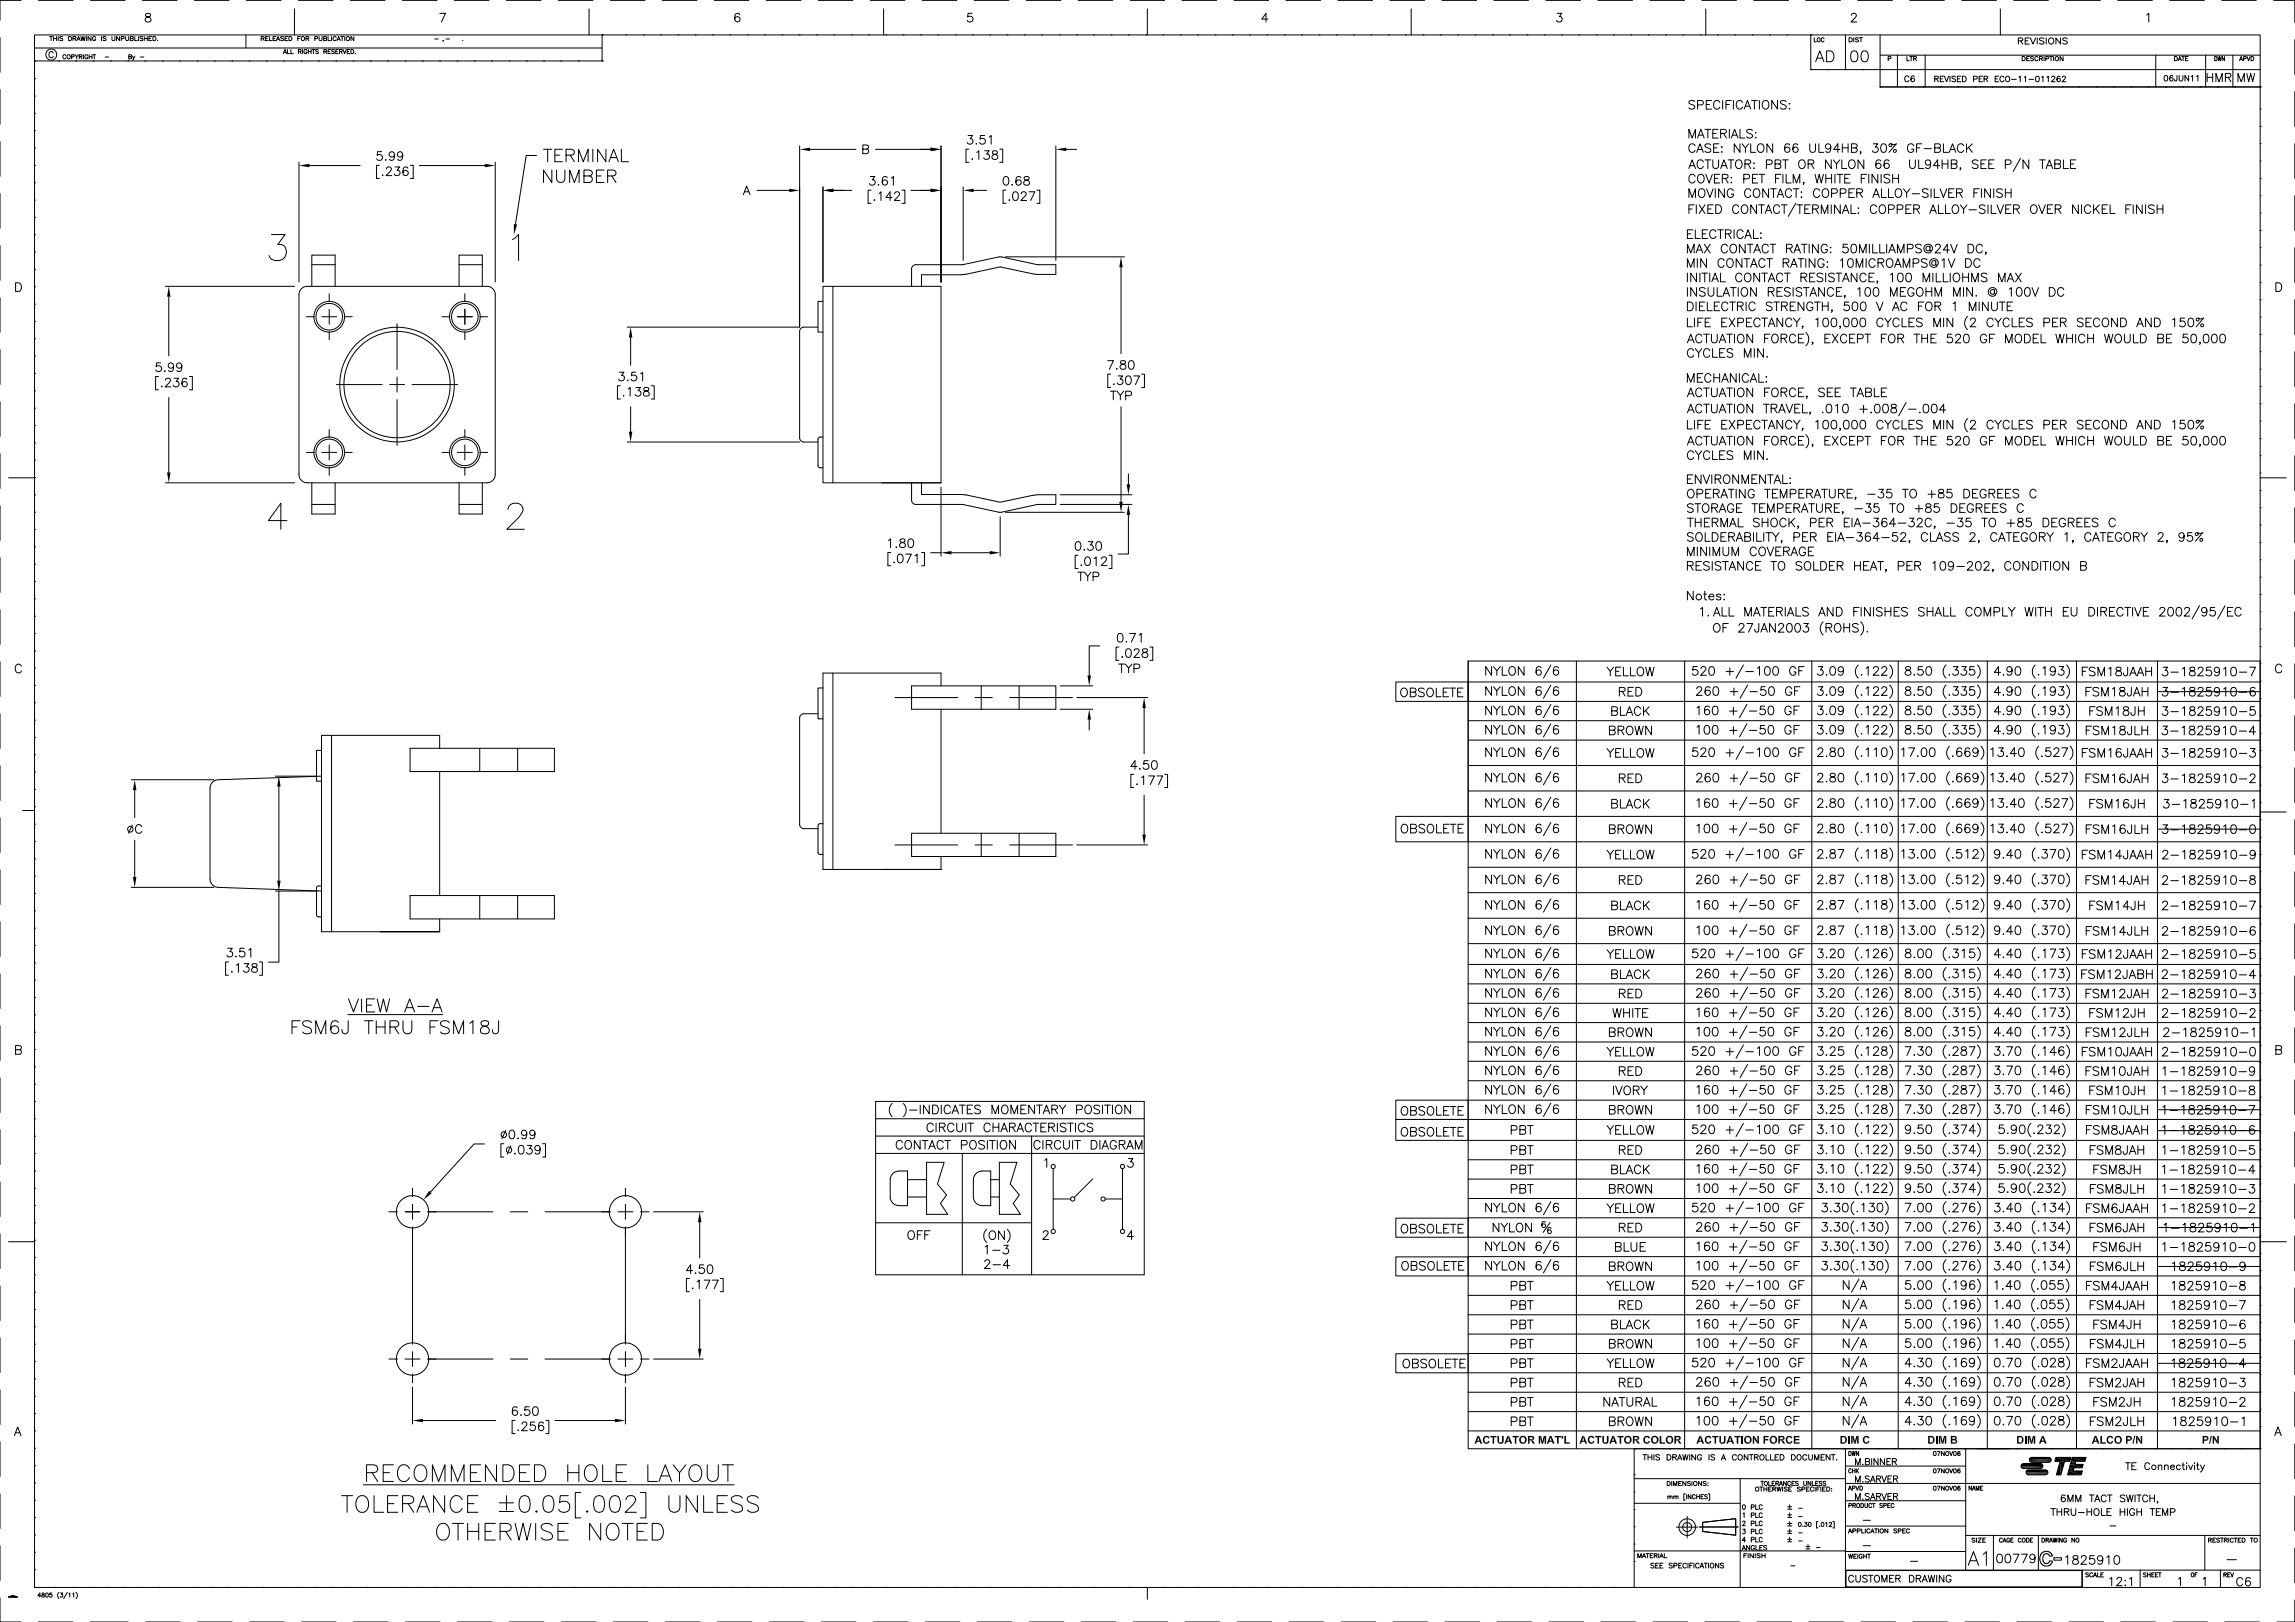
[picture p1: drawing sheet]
<svg xmlns="http://www.w3.org/2000/svg" width="841mm" height="594mm" viewBox="0 0 841 594" stroke-linecap="round" stroke-linejoin="round" font-family="sans-serif">
<g fill="none" stroke="#000" stroke-width=".37">
<path d="M0 13.8v12.7M7.7 .1h-7.7v7.3M12.7 12.8h815.6v568.6h-815.6zM12.7 17.6h207.9M14.1 .1h12.7M18.2 13.4h1.1M18.7 13.4v1.5M19.5 19.4a.8 .8 0 0 0-.9-.5 .8 .8 0 0 0-.7 .8v.6a.81 .81 0 0 0 .7 .8 .81 .81 0 0 0 .9-.5M19.6 14.1h1.1M19.6 13.4v1.5M20.7 13.4v1.5M21.3 13.4v1.5"/>
<path d="M23 13.6l-.4-.2-.7 .2 .1 .3 .9 .4-.1 .5-.9-.1M25.1 13.4h.6a.76 .76 0 0 1 .6 .7 .76 .76 0 0 1-.6 .8h-.6zM26.8 14.1l.9-.1 .2-.4-1.1-.2v1.5M27.3 14.1l.6 .8M28.2 14.9l.6-1.5 .6 1.5M28.4 14.4h.8M29.6 13.4l.4 1.5 .4-1.5 .4 1.5 .4-1.5M31.7 13.4v1.5M33.1 .1h12.7M33.4 13.4v1.5l-1.1-1.5v1.5M35.1 13.7a.6 .6 0 0 0-.7-.3 .6 .6 0 0 0-.5 .5v.4a.57 .57 0 0 0 .6 .6 .57 .57 0 0 0 .6-.6h-.4M37.2 13.4v1.5"/>
<path d="M38.9 13.6l-.4-.2-.7 .2v.3l1 .4-.1 .5-.9-.1M41 13.4v1l.5 .5 .5-.2 .1-1.3M43.8 13.4v1.5l-1.1-1.5v1.5M44.5 14.1h.9v-.7h-.9v1.5M46.1 13.4v1l.4 .5 .6-.2 .1-1.3M47.8 14.1l.9-.1 .2-.4-1.1-.2v1.5l1-.2 .1-.3-.4-.3M49.4 13.4v1.5h.9M50.7 13.4v1.5M52.2 .1h12.7M52.3 13.6l-.4-.2-.6 .2v.3l.9 .3v.6l-.9-.1M52.9 14.1h1.1M52.9 13.4v1.5"/>
<path d="M53.5 5.1a.63 .63 0 0 0 .3 1 1.14 1.14 0 0 1 1.3 .4 1.14 1.14 0 0 1-.1 1.4l-1 .2-.7-.3a1.17 1.17 0 0 1 .2-1.3 1.17 1.17 0 0 1 1.2-.4 .66 .66 0 0 0 .3-1zM54 13.4v1.5M54.6 14.1h.6M55.6 13.4h-1v1.5h1M56 13.4h.6a.76 .76 0 0 1 .6 .7 .76 .76 0 0 1-.6 .8h-.6zM57.7 14.7h.1M71.2 .1h12.7M90.1 12.8v4.8M90.3 .1h12.7M95.7 14.1l.9-.1 .2-.4-1.1-.2v1.5M96.3 14.1l.5 .8M97.3 14.1h.7"/>
<path d="M98.3 13.4h-1v1.5h1M98.8 13.4v1.5h.9M100.1 14.1h.6M101.1 13.4h-1v1.5h1M101.3 14.9l.6-1.5 .6 1.5M101.5 14.4h.8M103.8 19.7l.6-1.6 .6 1.6M103.9 13.6l-.4-.2-.7 .2 .1 .3 .9 .3v.6l-1-.1M104.1 19.1h.7M104.4 14.1h.6M105.4 18.1v1.6h.9M105.4 13.4h-1v1.5h1"/>
<path d="M105.9 13.4h.5a.78 .78 0 0 1 .6 .7 .78 .78 0 0 1-.6 .8h-.5zM106.6 18.1v1.6h.9M107.9 3.3v9.5M109.1 14.1h.6M109.3 18.9l.9-.1 .1-.5-1-.2v1.6M109.3 .1h12.7M109.9 18.9l.5 .8M110.1 13.4h-1v1.5M110.9 18.1v1.6M112.1 14.1l.9-.1 .2-.4-1.1-.2v1.5M112.5 18.5a.62 .62 0 0 0-.9-.3 .62 .62 0 0 0-.2 .9 .55 .55 0 0 0 .5 .6 .55 .55 0 0 0 .6-.6h-.4M112.6 14.1l.6 .8"/>
<path d="M113 18.1v1.6M113 18.9h1M114 18.1v1.6M114.3 18.1h1.1M114.9 18.1v1.6M115.4 14.1h.8l.2-.5-1-.2v1.5M116.7 18.3l-.4-.2-.6 .2 1 .9-.4 .5-.6-.3M116.9 13.4v1l.5 .5 .5-.2 .1-1.3M118.6 14.1l.9-.1v-.6h-.9v1.5l.9-.1 .2-.4-.4-.3M118.7 18.9l.8-.1 .2-.4-1-.3v1.6M119.2 18.9l.5 .8M120.2 13.4v1.5h.9"/>
<path d="M120.2 18.9h.6M121.2 18.1h-1v1.6h1M121.5 13.4v1.5M122.6 18.3l-.4-.2-.7 .2 .2 .4 .9 .5-.4 .5-.7-.3M123.1 18.9h.5M123.2 13.7a.6 .6 0 0 0-.7-.3 .6 .6 0 0 0-.5 .5v.4a.6 .6 0 0 0 .5 .6 .6 .6 0 0 0 .7-.4M123.5 14.9l.6-1.5 .6 1.5M123.7 14.4h.8M124 18.1h-.9v1.6h.9M124.4 18.9l.9-.1 .1-.4-1-.3v1.6M124.9 13.4h1M124.9 18.9l.5 .8"/>
<path d="M125.4 13.4v1.5M125.7 18.1l.6 1.6 .6-1.6M126.3 13.4v1.5M127.3 18.9h.5M128.2 18.1h-.9v1.6h.9M128.4 .1h12.7M128.6 18.1h.5a.81 .81 0 0 1 .5 .8 .81 .81 0 0 1-.5 .8h-.5zM129.7 13.4v1.5l-1.1-1.5v1.5M130.2 19.5h.1M147.4 .1h12.7M159.3 14.3h1.3M161.2 4.9h2.1l-1.5 3.2"/>
<path d="M162.5 14.8l-.2 .4M163.4 14.3h1.3M166.5 .1h12.7M169.6 14.7h.1M185.5 .1h12.7M204.6 .1h12.7M215.9 3.3v9.5M220.6 12.8h.1M220.6 12.8v9.5h-207.9M223.6 .1h12.7M229.4 12.8h.1M235.7 12.8h.1"/>
<path d="M242.1 12.8h.1M242.7 .1h12.7M248.4 12.8h.1M254.8 12.8h.1M261.1 12.8h.1M261.7 .1h12.7M267.5 12.8h.1M271.1 5.3a.89 .89 0 0 0-.9-.4 .89 .89 0 0 0-.8 .6 1.82 1.82 0 0 0 .8 2.6 .99 .99 0 0 0 1-1 .99 .99 0 0 0-.9-1 .99 .99 0 0 0-1.1 .9M273.8 12.8h.1M280.2 12.8h.1M280.8 .1h12.7M286.5 12.8h.1"/>
<path d="M292.9 12.8h.1M299.2 12.8h.1M299.8 .1h12.7M305.6 12.8h.1M311.9 12.8h.1M318.3 12.8h.1M318.9 .1h12.7M323.8 3.3v9.5M324.6 12.8h.1M331 12.8h.1M337.3 12.8h.1M337.9 .1h12.7"/>
<path d="M343.7 12.8h.1M350 12.8h.1M356.3 4.9h-1.5l-.2 1.3a1.13 1.13 0 0 1 1.7 0 1.13 1.13 0 0 1-.2 1.7 1.13 1.13 0 0 1-1.6-.4M356.4 12.8h.1M357 .1h12.7M362.7 12.8h.1M369.1 12.8h.1M375.4 12.8h.1M376 .1h12.7M381.8 12.8h.1M388.1 12.8h.1M394.5 12.8h.1"/>
<path d="M395.1 .1h12.7M400.8 12.8h.1M407.2 12.8h.1M413.5 12.8h.1M414.1 .1h12.7M419.9 12.8h.1M420.5 3.3v9.5M426.2 12.8h.1M432.6 12.8h.1M433.2 .1h12.7M438.9 12.8h.1M445.3 12.8h.1"/>
<path d="M451.6 12.8h.1M452.2 .1h12.7M458 12.8h.1M464.3 12.8h.1M464.7 7h-2.3l1.5-2.1v3.2M470.7 12.8h.1M471.3 .1h12.7M477 12.8h.1M483.4 12.8h.1M489.7 12.8h.1M490.3 .1h12.7M496.1 12.8h.1"/>
<path d="M502.4 12.8h.1M508.8 12.8h.1M509.4 .1h12.7M515.1 12.8h.1M517.1 3.3v9.5M521.5 12.8h.1M527.8 12.8h.1M528.4 .1h12.7M534.2 12.8h.1M540.5 12.8h.1M546.9 12.8h.1M547.5 .1h12.7"/>
<path d="M553.2 12.8h.1M559.6 12.8h.1M565.9 12.8h.1M566.5 .1h12.7M570.7 4.9h1.6l-.9 1.2a1.06 1.06 0 0 1 1 1.5 1.06 1.06 0 0 1-1.7 .3l-.3-.4M572.3 12.8h.1M578.6 12.8h.1M585 12.8h.1M585.6 .1h12.7M591.3 12.8h.1M597.7 12.8h.1M604 12.8h.1"/>
<path d="M604.6 .1h12.7M610.4 12.8h.1M616.7 12.8h.1M623.1 12.8h.1M623.7 .1h12.7M625.1 3.3v9.5M629.4 12.8h.1M635.8 12.8h.1M642.1 12.8h.1M642.7 .1h12.7M648.5 12.8h.1M654.8 12.8h.1"/>
<path d="M661.8 .1h12.7M663.6 12.8h.1M663.6 12.8v12.7M664.8 13.8v1.5h.9M668.4 14.2a.52 .52 0 0 0-.6-.4 .52 .52 0 0 0-.4 .6 .61 .61 0 0 0 .2 .8 .61 .61 0 0 0 .8-.1v-.1M669.4 18.6h1.3a2.11 2.11 0 0 1 1.4 2 2.11 2.11 0 0 1-1.4 2h-1.3zM676.3 12.8v12.7M677.6 13.8h.6a.78 .78 0 0 1 .6 .8 .78 .78 0 0 1-.6 .7h-.6zM678.4 5.6l.7-.7h.6l.6 .6-.5 1-1.5 1.6h2.1M678.7 18.8a1.32 1.32 0 0 1 1.9 .6 2.01 2.01 0 0 1-1.3 3.2 1.79 1.79 0 0 1-1.1-2.3zM679.3 13.8v1.5M680.8 .1h12.7"/>
<path d="M681.1 14l-.5-.2-.7 .2 .2 .4 1 .5-.5 .4-.7-.2M681.4 13.8h1.1M682 13.8v1.5M682.5 18.8a1.31 1.31 0 0 1 1.9 .6 2.01 2.01 0 0 1-1.3 3.2 1.78 1.78 0 0 1-1.1-2.3zM689 12.8v19M699.9 .1h12.7M718.9 .1h12.7M733 3.3v9.5M738 .1h12.7M739.6 15l1.4-.2 .3-.5-.3-.3-1.4-.1v2.2M740.5 15l.8 1.1M742.1 15h1"/>
<path d="M743.7 13.9h-1.6v2.2h1.6M744.1 13.9l.9 2.2 1-2.2M746.6 13.9v2.2M749.1 14.2l-.6-.3-1.1 .3 .2 .5 1.2 .5 .3 .6-.6 .3-1.1-.3M749.9 13.9v2.2M755.1 13.9v2.2l-1.7-2.2v2.2M757 .1h12.7M757.6 14.2l-.6-.3-1.1 .3 .3 .5 .9 .3 .5 .5v.3l-.6 .3-1.1-.3M776.1 .1h12.7M786.7 5.5l.7-.6v3.2M795.1 .1h12.7M814.2 .1h12.7"/>
<path d="M833.2 .1h7.8v8.1M841 14.5v12.7M0 32.8v12.7M12.7 22.3h.1M12.7 28.8h.1M12.7 35.2h.1M21.4 22.3h.1M24.1 20.4a.57 .57 0 0 0-.6-.4 .57 .57 0 0 0-.5 .6v.4a.56 .56 0 0 0 .5 .6 .56 .56 0 0 0 .6-.4M26.2 20.8h.9l.1-.6-1-.2v1.6M27.5 20l.6 .8v.8M27.8 22.3h.1M28.7 20l-.6 .8"/>
<path d="M29 20.8l.9-.1v-.6l-.9-.1v1.6M29.5 20.8l.6 .8M30.6 20v1.6M32.2 20.4a.57 .57 0 0 0-.7-.4 .57 .57 0 0 0-.4 .6v.4a.55 .55 0 0 0 .5 .6 .55 .55 0 0 0 .6-.6h-.4M32.7 20v1.6M32.7 20.8h1M33.7 20v1.6M34 20h1.1M34.1 22.3h.1M34.5 20v1.6M38.5 20.9h1.3M40.5 22.3h.1"/>
<path d="M46.8 22.3h.1M47.2 20.8l.8-.1 .2-.4-1-.3v1.6l.9-.2 .1-.3-.4-.3M48.6 20.5l.4 1.1 .4-1.1M49 21.6l-.5 .5M51.4 20.9h1.3M53.2 22.3h.1M59.5 22.3h.1M65.9 22.3h.1M72.2 22.3h.1M78.6 22.3h.1M84.9 22.3h.1M91.3 22.3h.1"/>
<path d="M97.6 22.3h.1M104 22.3h.1M110.3 22.3h.1M116.7 22.3h.1M123 22.3h.1M129.4 22.3h.1M135.7 22.3h.1M142.1 22.3h.1M148.4 22.3h.1M154.8 22.3h.1M161.1 22.3h.1M167.5 22.3h.1"/>
<path d="M173.8 22.3h.1M180.2 22.3h.1M186.5 22.3h.1M192.9 22.3h.1M199.2 22.3h.1M205.6 22.3h.1M211.9 22.3h.1M220.6 22.3h.1M621 37.2a1.22 1.22 0 0 0-2.1 .3l.3 .5 1.5 .6 .3 .9a1.38 1.38 0 0 1-2.1 0M622.1 38.5h1.3a.83 .83 0 0 0 .8-.9 .83 .83 0 0 0-.8-.8h-1.3v3.2M625.3 38.3h1.2M627.2 36.8h-1.9v3.2h1.9"/>
<path d="M630.2 37.5a1.16 1.16 0 0 0-1.3-.7 1.16 1.16 0 0 0-.9 1.2 1.39 1.39 0 0 0 .3 1.5 1.39 1.39 0 0 0 1.5 .3l.4-.6M631.3 36.8v3.2M632.5 38.3h1.2M634.4 36.8h-1.9v3.2M635.2 36.8v3.2M638.6 37.5a1.19 1.19 0 0 0-1.4-.7 1.19 1.19 0 0 0-.9 1.2v.7a1.18 1.18 0 0 0 .9 1.3 1.18 1.18 0 0 0 1.4-.8M639.2 40l1.2-3.2 1.2 3.2M639.6 38.9h1.5M641.9 36.8h2.1M642.9 36.8v3.2M644.7 36.8v3.2M646.1 37.2a1.18 1.18 0 0 1 1.3-.4 1.18 1.18 0 0 1 .8 1.2 1.37 1.37 0 0 1-.3 1.5 1.37 1.37 0 0 1-1.5 .3l-.6-1.1z"/>
<path d="M651.4 36.8v3.2l-2.1-3.2v3.2M654.6 37.2a1.22 1.22 0 0 0-2.2 .3l.4 .5 1.5 .6a.76 .76 0 0 1 0 1.2 1.42 1.42 0 0 1-1.9-.3M655.6 38h.4zM655.8 39.6v.4zM663.6 25.5h.1M663.6 25.5h164.7M665.4 22.6l1.5-4 1.5 4M665.9 21.3h2M669.9 25.5h.1M676.3 25.5h.1M682.6 25.5h.1M689 25.5h.1"/>
<path d="M689 31.8h.1M689 31.8h139.3M689 20.2h139.3M691.9 21.5l.9-.1 .1-.6-1-.1v1.5M695.3 20.2v11.6M698.3 31.8h.1M698.8 20.7v1.5h.9M699.6 28.3a.8 .8 0 0 0-1-.5 .8 .8 0 0 0-.6 .8v.5a.81 .81 0 0 0 .7 .8 .81 .81 0 0 0 .9-.5M699.9 20.7h1M700.4 20.7v1.5M701.3 21.4l.9-.1v-.5l-.9-.1v1.5M701.5 28.1l-.1-.2a1.05 1.05 0 0 0-1.3 .8 1.05 1.05 0 0 0 .8 1.2 .67 .67 0 0 0 .7-.6 .67 .67 0 0 0-.6-.7 .67 .67 0 0 0-.7 .6"/>
<path d="M701.8 21.4l.5 .8M704.6 31.8h.1M705.5 20.2v11.6M709 28.9l1.1-.1 .2-.7-1.3-.2v2M709.7 28.9l.7 1M711 31.8h.1M711 28.9h.8M712.3 27.9h-1.3v2h1.3M712.6 27.9l.8 2 .7-2M714.6 27.9v2M716.6 28.2l-.4-.3-.9 .3 .2 .5 1 .4v.8h-.7l-.5-.3M717.3 28.9h.8"/>
<path d="M717.3 31.8h.1M718.6 27.9h-1.3v2h1.3M719.2 27.9h.6a1.08 1.08 0 0 1 .7 1 1.08 1.08 0 0 1-.7 1h-.6zM723.2 29l1.2-.1 .1-.8-1.3-.2v2M723.7 31.8h.1M725.3 28.9h.7M726.5 27.9h-1.2v2h1.2M727.1 28.9l1.2-.1v-.7l-1.2-.2v2M727.8 28.9l.6 1M730 31.8h.1M731.1 28.9h.8M732.4 27.9h-1.3v2h1.3"/>
<path d="M734.4 28.4a.77 .77 0 0 0-.9-.5 .77 .77 0 0 0-.6 .8v.5a.76 .76 0 0 0 .6 .7 .76 .76 0 0 0 .9-.5M735.1 28.2l.2-.2a.96 .96 0 0 1 1.2 .9 .96 .96 0 0 1-1.2 1l-.4-.7zM736.4 31.8h.1M737.2 29.1h1.7M739.9 28.3l.4-.4v2M741 20.7h.6a.79 .79 0 0 1 .6 .8 .79 .79 0 0 1-.6 .7h-.6zM741.8 28.3l.5-.4v2M742.7 21.4h.6M742.7 31.8h.1M743.5 29.1h1.8M743.7 20.7h-1v1.5h1M745.2 20.9l-.9-.1-.1 .4 .8 .4 .2 .4-.4 .2-.7-.2"/>
<path d="M746.3 28l.3-.1a1.05 1.05 0 0 1 .7 1 1.05 1.05 0 0 1-.7 1 1.3 1.3 0 0 1-.3-1.9zM746.8 21.1a.62 .62 0 0 0-.6-.4 .62 .62 0 0 0-.5 .6 .68 .68 0 0 0 .2 .8 .68 .68 0 0 0 .9-.1v-.1M747.4 21.4h.7l.4-.4-.2-.2-.9-.1v1.5M748 21.4l.5 .8M748.2 28.3l.5-.4v2M749.1 20.7v1.5M749.1 31.8h.1M749.7 21.5l.9-.1 .1-.6-1-.1v1.5M750.1 28.3l.5-.4v2M751.1 20.7h1.1M751.6 20.7v1.5M751.8 28.4l.3-.4 .5-.1 .4 .6-1.2 1.4h1.3"/>
<path d="M752.6 20.7v1.5M755 28.2l-.2-.2a1.02 1.02 0 0 0-1.1 .6 1.02 1.02 0 0 0 .4 1.3 .64 .64 0 0 0 .9-.3 .64 .64 0 0 0-.4-.9 .64 .64 0 0 0-.8 .6M755.4 31.8h.1M755.7 28.4l.2-.4 .6-.1 .4 .6-1.3 1.4h1.4M756 20.7v1.5l-1.1-1.5v1.5M761.8 31.8h.1M768.1 31.8h.1M774.5 31.8h.1M780.8 31.8h.1M787.2 31.8h.1M790 20.2v11.6M793.3 27.7a1.01 1.01 0 0 1 1.2 .8 1.01 1.01 0 0 1-.7 1.2l-.5-.1-.3-.8z"/>
<path d="M793.5 31.8h.1M796.3 28l-.2-.3a1 1 0 0 0-1.2 .8 1 1 0 0 0 .8 1.2 .64 .64 0 0 0 .6-.6 .64 .64 0 0 0-.6-.7 .64 .64 0 0 0-.6 .6M796.9 20.7h.5a.81 .81 0 0 1 .5 .8 .81 .81 0 0 1-.5 .7h-.5zM797.8 27.7l-.1 1.8-.7 .1-.2-.6M798.2 22.2l.6-1.5 .6 1.5M798.4 21.7h.8M798.6 27.7v1.4l.5 .6 .5-.1 .3-.5v-1.4M799.5 20.7h1M799.9 31.8h.1M800 20.7v1.5M800.9 21.4h.6M801.9 20.7h-1v1.5h1"/>
<path d="M802.1 27.7v2l-1.4-2v2M803 28l.5-.3v2M804.9 28l.5-.3v2M806.2 31.8h.1M808.3 20.2v11.6M808.8 26.9v3M808.8 28.3h2.1M810.9 26.9v3M811.6 20.7a.77 .77 0 0 1 .9 .8 .77 .77 0 0 1-.9 .7zM812 29.9v-3l1.2 3 1.2-3v3M812.6 31.8h.1M812.8 20.7l.3 1.5 .3-1.5 .2 1.5 .4-1.5"/>
<path d="M815.2 20.7v1.5l-.9-1.5v1.5M815.5 28.3l1.8-.1 .2-.4-.1-.6-.6-.3h-1.3v3M816.5 28.3l1 1.6M818.3 20.2v11.6M818.9 31.8h.1M820.1 29.9v-3l1.2 3 1.2-3v3M820.7 22.2l.6-1.5 .5 1.5M820.9 21.7h.7M822.2 21.5l.8-.1v-.6l-.8-.1v1.5M823.3 26.9l.8 3 .7-3 .7 3 .7-3M823.4 20.7l.6 1.5 .6-1.5M824.9 20.7h.5a.81 .81 0 0 1 .6 .8 .81 .81 0 0 1-.6 .7h-.5z"/>
<path d="M828.3 39.9h.1M828.3 31.8h.1M841 33.6v12.7M0 51.9v12.7M12.7 41.5h.1M12.7 47.9h.1M12.7 54.2h.1M109.6 59.4v43.9M139.9 55.6h-1.6l-.1 1.3a1.12 1.12 0 0 1 1.7 0 1.12 1.12 0 0 1-.2 1.7 1.12 1.12 0 0 1-1.7-.5M141.4 58.4v.3zM144.6 56.6a1 1 0 0 1-1.4 .9 1 1 0 0 1-.4-1.5 1 1 0 0 1 1.6 0 1.67 1.67 0 0 1-1.1 2.7l-.6-.4M147.6 56.6a.97 .97 0 0 1-1.3 .9 .97 .97 0 0 1-.5-1.5 .97 .97 0 0 1 1.6 0 1.67 1.67 0 0 1-1.1 2.7l-.5-.4"/>
<path d="M181.5 59.4v43.9M196.6 57h-3.8l-3.9 25.1M199.2 54.7h3M200.7 54.7v4.5M203.3 56.8h1.8M206.1 54.7h-2.8v4.5h2.8M207.4 56.8l2.7-.2a1.06 1.06 0 0 0 0-1.7l-2.7-.2v4.5M209 56.8l1.5 2.4M212 59.2v-4.5l1.7 4.5 1.8-4.5v4.5M217.3 54.7v4.5M222 54.7v4.5l-3-4.5v4.5M223.1 59.2l1.8-4.5 1.7 4.5"/>
<path d="M223.8 57.7h2.1M227.7 54.7v4.5h2.6M293 53.4v66.4M296.8 54.7h16.8M316.2 54.6l1.8-.1 .3-.5-.2-.6-.6-.3h-1.3v3.2h1.3a.85 .85 0 0 0 .8-.6 .85 .85 0 0 0-.3-1l-.5-.1M320.8 54.7h20.2M344.8 53.4v49.9M354.8 49.6h1.6l-.9 1.2a1.06 1.06 0 0 1 .8 1.7 1.06 1.06 0 0 1-1.8-.3M355.1 54.6h-1.1v4.8h1.1M356.1 58.2h.3zM357.6 52.6h.3zM357.9 55.8l.8-.6v3.2"/>
<path d="M360.8 49.6h-1.5l-.1 1.4a1.12 1.12 0 0 1 1.6 0 1.12 1.12 0 0 1-.2 1.7 1.12 1.12 0 0 1-1.6-.5M360.8 55.2h1.7l-.9 1.2a1.05 1.05 0 0 1 .9 1.5 1.05 1.05 0 0 1-1.7 .3l-.3-.4M362.5 50.2l.7-.6v3.2M363.8 55.4a.66 .66 0 0 0 .4 1 1.11 1.11 0 0 1 1.2 .5 1.11 1.11 0 0 1-.1 1.3l-.4 .2a1.03 1.03 0 0 1-1.4-.6 1.62 1.62 0 0 1 1.8-1.5l.2-.6a1.21 1.21 0 0 0-1.7-.3zM366.4 54.6h1.1v4.8h-1.1M386.9 53.4v42M390.7 54.7h3.8M618.9 50.6v-3.2l1.2 3.2 1.2-3.2v3.2M621.2 53.4a1.16 1.16 0 0 0-1.4-.7 1.16 1.16 0 0 0-.9 1.2v.7a1.16 1.16 0 0 0 .9 1.2 1.16 1.16 0 0 0 1.4-.7M621.8 55.8l1.2-3.1 1.2 3.1M622.1 50.6l1.2-3.2 1.2 3.2M622.2 54.7h1.5"/>
<path d="M622.5 49.5h1.5M624.2 59.3a1.17 1.17 0 0 0-1.3-.8 1.17 1.17 0 0 0-1 1.2v.8a1.17 1.17 0 0 0 1 1.2 1.17 1.17 0 0 0 1.3-.7M624.8 47.4h2.1M624.8 58.6h2.1M625.9 47.4v3.2M625.9 58.6v3.1M626.9 53.1a1.22 1.22 0 0 0-2.1 .3l.3 .5 1.5 .6a.76 .76 0 0 1 0 1.2 1.57 1.57 0 0 1-1.8-.3M627.7 58.6v2.2a1.06 1.06 0 0 0 1 .9 1.06 1.06 0 0 0 1.1-.9v-2.2M627.7 48.9h1.2M628 54.2h1.2M629.6 47.4h-1.9v3.2h1.9M629.9 52.7h-1.9v3.1h1.9"/>
<path d="M630.6 48.9l1.7-.2 .4-.7-.8-.6h-1.3v3.2M631 53.7v.3zM631 55.5v.3zM631.6 48.9l1.1 1.7M633.3 58.6h2.1M633.7 47.4v3.2M634.3 58.6v3.1M634.4 50.6l1.3-3.2 1.2 3.2M634.9 49.5h1.5M636.3 59a1.18 1.18 0 0 1 1.3-.4 1.18 1.18 0 0 1 .8 1.1 1.39 1.39 0 0 1-.3 1.6 1.39 1.39 0 0 1-1.5 .3l-.6-1.1zM637.6 47.4v3.2h1.8M637.6 52.7v3.1l-2.1-3.1v3.1"/>
<path d="M638.4 52.7l1.2 1.5v1.6M640.8 52.7l-1.2 1.5M641.6 52.7v3.1h1.8M642.2 47.8a1.21 1.21 0 0 0-2.1 .3l.3 .5 1.5 .6 .3 .9a1.37 1.37 0 0 1-2.1 0M642.6 59.7h.3zM643.3 48.6h.3zM643.4 50.2v.4zM644.3 53.1a1.18 1.18 0 0 1 1.3-.4 1.18 1.18 0 0 1 .8 1.2v.7a1.23 1.23 0 0 1-1.2 1.2 1.23 1.23 0 0 1-1.2-1.2zM649.6 52.7v3.1l-2.1-3.1v3.1M653.2 58.6h2.1M654.3 58.6v3.1M655.8 53.1a.92 .92 0 0 0-.9-.4 .92 .92 0 0 0-.8 .6 1.79 1.79 0 0 0 .8 2.5 .98 .98 0 0 0 1-.9 .98 .98 0 0 0-.9-1 .98 .98 0 0 0-1 .8"/>
<path d="M658.8 53.1a.92 .92 0 0 0-.9-.4 .92 .92 0 0 0-.8 .6 2.48 2.48 0 0 0 .3 2.4 .98 .98 0 0 0 1.5-.4 .98 .98 0 0 0-.6-1.4 .98 .98 0 0 0-1.3 .8M659.4 59a1.18 1.18 0 0 1 1.4-.4 1.18 1.18 0 0 1 .7 1.1v.8a1.21 1.21 0 0 1-1.2 1.3 1.21 1.21 0 0 1-1.2-1.3zM663.2 52.7v2.2a1.07 1.07 0 0 0 1.1 .9 1.07 1.07 0 0 0 1-.9v-2.2M666.5 52.7v3.1h1.8M670.9 53.7a.98 .98 0 0 1-1.4 .8 .98 .98 0 0 1-.3-1.6 .98 .98 0 0 1 1.6 .2 2.26 2.26 0 0 1-.8 2.7l-.8-.1-.1-.3M671.1 58.6v3.1l-2.1-3.1v3.1M671.8 58.6l1.2 1.4v1.7M674.2 54.7h-2.2l1.5-2v3.1M674.2 58.6l-1.2 1.4M675 58.6v3.1h1.8M675.1 54.2h2.2M675.1 52.7v3.1"/>
<path d="M677.3 52.7v3.1M677.7 59a1.18 1.18 0 0 1 1.3-.4 1.18 1.18 0 0 1 .8 1.1v.8a1.21 1.21 0 0 1-1.2 1.3 1.21 1.21 0 0 1-1.2-1.3zM678.5 54.2l1.8-.2 .3-.4-.2-.6-.6-.3h-1.3v3.1h1.3a.83 .83 0 0 0 .8-.8 .83 .83 0 0 0-.8-.8M682 55.7h-.3h.3l-.3 .7M683 58.6v3.1l-2.1-3.1v3.1M686.5 52.7h1.6l-.9 1.2a1.07 1.07 0 0 1 1 1.4 1.07 1.07 0 0 1-1.7 .4l-.3-.5M689.2 59a.92 .92 0 0 0-.9-.5 .92 .92 0 0 0-.8 .7 1.83 1.83 0 0 0 .8 2.5 .99 .99 0 0 0 1-.9 .99 .99 0 0 0-.9-1 .99 .99 0 0 0-1 .9M689.7 52.8a1.08 1.08 0 0 1 1.5 .5 2.09 2.09 0 0 1-.8 2.5h-.3a1.68 1.68 0 0 1-.7-2.5zM692.2 59a.95 .95 0 0 0-1.7 .2 1.9 1.9 0 0 0 .8 2.5 .99 .99 0 0 0 1.1-.9 .99 .99 0 0 0-.9-1 .99 .99 0 0 0-1.1 .9M693 52.7l.3 .3a.6 .6 0 0 1-.8 .7l-.3-.6a.85 .85 0 0 1 1.5-.1l1.2-.3-2.7 3.1M694 54.9l.7-.2 .2 .4a.59 .59 0 0 1-.7 .7l-.3-.3zM699.8 58.6v2.2a1.07 1.07 0 0 0 1 .9 1.07 1.07 0 0 0 1.1-.9v-2.2"/>
<path d="M701.3 53.4a1.19 1.19 0 0 0-1.3-.7 1.19 1.19 0 0 0-1 1.2v.7a1.15 1.15 0 0 0 1.2 1.2 1.15 1.15 0 0 0 1.1-1.2h-.8M702.4 54.2h1.1M703.1 58.6v3.1h1.8M704.3 52.7h-1.9v3.1M705.1 54.5h2.7M707.5 59.6a.98 .98 0 0 1-1.4 .8 .98 .98 0 0 1-.3-1.6 .98 .98 0 0 1 1.5 .2 2.3 2.3 0 0 1-.7 2.7l-.8-.1-.1-.3M709 54.2l1.8-.2 .3-.4-.3-.8-1.8-.1v3.1h1.4a.83 .83 0 0 0 .7-.6 .83 .83 0 0 0-.3-.9l-.4-.1M711.7 58.6v3.1M712.2 52.7v3.1h1.8M713.8 58.6v3.1M714.3 55.8l1.2-3.1 1.2 3.1M714.8 54.7h1.4"/>
<path d="M719.6 53.4a1.19 1.19 0 0 0-1.4-.7 1.19 1.19 0 0 0-.9 1.2v.7a1.19 1.19 0 0 0 .9 1.2 1.19 1.19 0 0 0 1.4-.7M720.6 52.7v3.1M721.4 54l1.4 1.8M722.8 52.7l-2.2 2M724.9 59a1.21 1.21 0 0 0-2.1 .3l.3 .4 1.5 .7 .3 .9a1.37 1.37 0 0 1-2.1 0M727.9 58.6h-2v3.1h2M730.8 58.6h-2v3.1h2M740.5 57.9l-2.8 4.9M743.5 58.6v3.1l-2.2-3.1v3.1M747.4 58.6h2.1M748.5 58.6v3.1M756.2 58.6v3.1h1.8"/>
<path d="M760.7 58.6h-2v3.1h2M828.3 59h.1M828.3 52.6h.1M828.3 46.3h.1M841 52.6v12.7M0 70.9v12.7M12.7 60.6h.1M12.7 66.9h.1M12.7 73.3h.1M12.7 79.6h.1M113.4 60.6h18.6M139 60.5h-1v4.9h1"/>
<path d="M140.3 64v.3zM141.6 61.9l.3-.6 .9-.2 .5 .4 .1 .6-2 2.2h2.2M144.8 61.1h1.6l-.9 1.3a1.07 1.07 0 0 1 1 1.4 1.07 1.07 0 0 1-1.7 .4l-.3-.5M149.5 61.6a.95 .95 0 0 0-1.4-.3 2.62 2.62 0 0 0 0 2.9 .98 .98 0 0 0 1.4-.4 .98 .98 0 0 0-.6-1.4 .98 .98 0 0 0-1.2 .9M150.4 60.5h1v4.9h-1M153.7 60.6h24M202.2 62.3v4.6l-3-4.6v4.6M204 62.3v3.2a1.54 1.54 0 0 0 1.5 1.4 1.54 1.54 0 0 0 1.5-1.4v-3.2M208.7 66.9v-4.6l1.8 4.6 1.7-4.6v4.6M214 64.4h1.9a1.16 1.16 0 0 0 1.1-1.3l-.4-.6-.7-.2h-1.9v4.6h1.9a1.21 1.21 0 0 0 1.2-1.2 1.21 1.21 0 0 0-1.2-1.3M218.6 64.4h1.7M221.4 62.3h-2.8v4.6h2.8"/>
<path d="M222.7 64.4l2.6-.2a1.06 1.06 0 0 0 0-1.7l-2.6-.2v4.6M224.2 64.4l1.5 2.5M272.4 71.3l1.2-3.2 1.2 3.2M272.8 70.2h1.6M277.4 69.7h11.8M301.6 68.5v34.8M305.4 69.7h6.7M318.9 64.7h1.7l-.9 1.2a1.06 1.06 0 0 1 .8 1.7 1.06 1.06 0 0 1-1.9-.4M319.2 69.7h-1.1v4.8h1.1M320.3 73.3h.3zM321.8 67.7h.3zM322.1 70.8l.7-.6v3.2"/>
<path d="M325.1 65.1a.93 .93 0 0 0-.9-.5 .93 .93 0 0 0-.8 .6 1.91 1.91 0 0 0 .8 2.6 .99 .99 0 0 0 1.1-.9 .99 .99 0 0 0-.9-1 .99 .99 0 0 0-1.1 .9M326.6 65.2l.8-.5v3.1M326.9 72.4h-2.2l1.5-2.2v3.2M327.8 71l.6-.8 1.1 .3a.93 .93 0 0 1-.3 1.4l-1.5 1.5h2.1M330.5 69.7h1.1v4.8h-1.1M333.8 69.7h7.2M353 68.5v26.8M356.8 69.7h4.8M368 64.8a1.03 1.03 0 0 1 1.6 .4 2.13 2.13 0 0 1-.8 2.6h-.3a1.98 1.98 0 0 1-.5-3zM368.6 69.7h-1v4.8h1M369.7 73.3h.3zM370.8 67.7h.3z"/>
<path d="M371.5 70.4a1.03 1.03 0 0 1 1.5 .4l.2 .8a1.4 1.4 0 0 1-.9 1.8h-.3a1.98 1.98 0 0 1-.5-3zM374.1 65.1a.93 .93 0 0 0-.9-.5 .93 .93 0 0 0-.8 .6 1.91 1.91 0 0 0 .8 2.6 .99 .99 0 0 0 1.1-.9 .99 .99 0 0 0-1-1 .99 .99 0 0 0-1 .9M374.2 71l.3-.6a1.03 1.03 0 0 1 1.4 .1 1 1 0 0 1-.3 1.4l-1.5 1.5h2.1M375.5 64.8a.63 .63 0 0 0 .3 1.1 1.13 1.13 0 0 1 1.2 .4 1.13 1.13 0 0 1 0 1.4l-.5 .1a1.03 1.03 0 0 1-1.3-.6 1.2 1.2 0 0 1 1.4-1.3 .66 .66 0 0 0 .4-1.1zM377.1 70.2h2.1l-1.5 3.2M380 69.7h1v4.8h-1M618.9 61.7l1.2-3.1 1.2 3.1M618.9 72.3v-3.2l1.2 3.2 1.2-3.2v3.2M618.9 76.6h1.2M619.3 60.7h1.6M620.9 75h-2v3.2M621.2 64.6a1.15 1.15 0 0 0-1.3-.8 1.15 1.15 0 0 0-1 1.2v.8a1.16 1.16 0 0 0 .9 1.2 1.16 1.16 0 0 0 1.4-.7"/>
<path d="M621.6 75v3.2M622.4 64.3a1.19 1.19 0 0 1 1.3-.4 1.19 1.19 0 0 1 .8 1.1v.8a1.21 1.21 0 0 1-1.2 1.3 1.21 1.21 0 0 1-1.2-1.3zM622.7 75l2.1 3.2M623 69.3a1.53 1.53 0 0 1 1.8 .6 1.53 1.53 0 0 1-.3 2 1.16 1.16 0 0 1-1.3 .4 1.16 1.16 0 0 1-.8-1.2l.1-1.2zM624.8 75l-2.1 3.2M625.1 63.9l1.2 3.1 1.2-3.1M625.4 69.1l1.2 3.2 1.2-3.2M625.9 76.6h1.1M627.8 75h-1.9v3.2h1.9M628.3 65.3h1.2M628.6 69.1v3.2M628.7 75h1.1a1.7 1.7 0 0 1 1.1 1.6 1.7 1.7 0 0 1-1.1 1.6h-1.1z"/>
<path d="M630.2 63.9h-1.9v3.1h1.9M630.6 61.7l1.1-3.1 1.3 3.1M631 60.7h1.5M631.1 65.3l1.9-.1 .3-.8-.3-.4-1.9-.1v3.1M631.9 69.1v3.2l-2.1-3.2v3.2M632.2 65.3l1.1 1.7M634.4 64.9v.3zM634.4 66.7v.3zM635.2 69.9a1.15 1.15 0 0 0-1.3-.8 1.15 1.15 0 0 0-.9 1.2 1.39 1.39 0 0 0 .3 1.6 1.39 1.39 0 0 0 1.5 .2l.4-1h-.8M637.2 75.8a1.18 1.18 0 0 0-1.3-.8 1.18 1.18 0 0 0-1 1.3 1.29 1.29 0 0 0 .6 1.7 1.29 1.29 0 0 0 1.7-.6M638.4 75.5a1.3 1.3 0 0 1 1.7-.2 1.3 1.3 0 0 1 .4 1.7 1.21 1.21 0 0 1-1.2 1.2 1.21 1.21 0 0 1-1.2-1.2zM639 65.5h1.4a.83 .83 0 0 0 .8-.8 .83 .83 0 0 0-.8-.8h-1.4v3.1"/>
<path d="M639.4 60l1.9-.1 .3-.5-.2-.5-.6-.3h-1.4v3.1M640.5 60l1.1 1.7M641.6 69.9a1.15 1.15 0 0 0-1.3-.8 1.15 1.15 0 0 0-1 1.2 1.39 1.39 0 0 0 .3 1.6 1.39 1.39 0 0 0 1.5 .2l.5-.5M642.2 65.3h1.2M642.6 61.6h.3zM642.8 69.6a1.19 1.19 0 0 1 1.3-.4 1.19 1.19 0 0 1 .8 1.1v.8a1.21 1.21 0 0 1-1.2 1.3 1.21 1.21 0 0 1-1.2-1.3zM643.7 75v3.2l-2.1-3.2v3.2M644.1 63.9h-1.9v3.1h1.9M644.4 75h2.2M644.6 63.9h2.1M645.5 75v3.2M645.7 63.9v3.1"/>
<path d="M646.9 78.2l1.2-3.2 1.2 3.2M647.3 60.2h1.4a.85 .85 0 0 0 .7-.6 .85 .85 0 0 0-.3-.9l-1.8-.1v3.1M647.3 77.1h1.5M648.1 69.1v3.2l-2.1-3.2v3.2M648.8 69.1h2.2M649.9 69.1v3.2M650.5 60l1.8-.1 .3-.5-.3-.7-1.8-.1v3.1h1.3l.8-.6a.89 .89 0 0 0-.8-1.1M650.7 65.3h1.1M651.3 72.3l1.1-3.2 1.3 3.2M651.7 71.3h1.5M652.1 75.8a1.15 1.15 0 0 0-1.3-.8 1.15 1.15 0 0 0-.9 1.3 1.3 1.3 0 0 0 .4 1.6 1.3 1.3 0 0 0 1.7-.2l.1-.3M652.6 63.9h-1.9v3.1"/>
<path d="M652.8 75h2.1M653.4 63.9v3.1M653.8 75v3.2M654.6 63.9v3.1h1.8M656.5 69.9a1.18 1.18 0 0 0-1.3-.8 1.18 1.18 0 0 0-.9 1.2v.8a1.18 1.18 0 0 0 .9 1.2 1.18 1.18 0 0 0 1.3-.7M657.1 67v-3.1l1.3 3.1 1.2-3.1v3.1M657.1 69.1h2.2M658.1 74.4l-2.8 4.9M658.2 69.1v3.2M658.5 75h2.1M659.6 75v3.2M660 70.3h.3z"/>
<path d="M660 72.1h.3zM661.1 66.9h-.3h.3l-.3 .7M661.4 76.6h1.2M662.6 60l1.8-.1 .3-.7-.3-.5-1.8-.1v3.1M663.4 75h-2v3.2h2M663.7 60l1 1.7M664.3 76.6l1.8-.2 .3-.8-.8-.6h-1.3v3.2M665.1 63.9l.8 3.1 .8-3.1 .7 3.1 .8-3.1M665.3 76.6l1.1 1.6M666.8 69.9a1.17 1.17 0 0 0-1.3-.8 1.17 1.17 0 0 0-.9 1.2v.8a1.18 1.18 0 0 0 .9 1.2 1.18 1.18 0 0 0 1.3-.7M667.4 78.2v-3.2l1.3 3.2 1.1-3.2v3.2M668 69.6a1.18 1.18 0 0 1 1.4-.4 1.18 1.18 0 0 1 .7 1.1 1.39 1.39 0 0 1-.3 1.6 1.39 1.39 0 0 1-1.5 .2l-.6-1z"/>
<path d="M669.1 65.3h2.1M669.1 63.9v3.1M671.1 75v3.2M671.2 70.8l1.8-.2 .3-.4-.1-.8-.6-.3h-1.4v3.2M671.2 63.9v3.1M672.4 63.9v3.1M673.2 63.9h2.1M674.2 63.9v3.1M674.4 70.8l1.8-.2 .3-.4-.1-.8-.7-.3h-1.3v3.2M674.4 75v3.2l-2.1-3.2v3.2M675.1 78.2l1.3-3.2 1.1 3.2M675.6 77.1h1.5"/>
<path d="M676 65.3h1.3M677.5 70.6h1.3M678 63.9h-2v3.1h2M678.3 75v3.2h1.8M679.5 69.1h-2v3.2h2M680.4 70.6l1.8-.1 .3-.8-.3-.4-1.8-.2v3.2M681 76.1v.3zM681 77.9v.3zM681.5 70.6l1 1.7M682.1 65.3h1.2M684.1 63.9h-2v3.1M684.8 63.9v3.1"/>
<path d="M686.3 72.3l1.2-3.2 1.2 3.2M686.8 71.3h1.5M687.7 75.8a1.07 1.07 0 0 0-1.7-.6 1.68 1.68 0 0 0-.6 1.8 1.68 1.68 0 0 0 1.5 1.2l.8-.8M688.1 63.9v3.1l-2.1-3.1v3.1M689.2 75.2a1.51 1.51 0 0 1 1.8 .6 1.51 1.51 0 0 1-.3 1.9 1.3 1.3 0 0 1-1.7 .2 1.3 1.3 0 0 1-.4-1.6zM689.4 63.9v3.1M689.5 69.1v3.2h1.8M692.1 69.1v3.2h1.8M692.1 76.7h1.3a.82 .82 0 0 0 .8-.6 .82 .82 0 0 0-.3-.9l-1.8-.2v3.2M692.5 64.3a1.21 1.21 0 0 0-2.1 .3l.3 .4 1.5 .7 .3 .9a1.38 1.38 0 0 1-2.1 0M693.6 65.3h2.1M693.6 63.9v3.1"/>
<path d="M694.8 69.6a1.18 1.18 0 0 1 1.3-.4 1.18 1.18 0 0 1 .8 1.1 1.39 1.39 0 0 1-.3 1.6 1.39 1.39 0 0 1-1.5 .2l-.6-1zM695.2 76.7h1.4a.83 .83 0 0 0 .8-.6 .83 .83 0 0 0-.3-.9l-1.9-.2v3.2M695.7 63.9v3.1M697.5 69.1l1.2 1.5v1.7M698.4 76.6h1.2M699.9 69.1l-1.2 1.5M700.4 75h-2v3.2h2M700.7 71h2.7M701.3 76.6l1.8-.2 .3-.8-.8-.6h-1.3v3.2M702.4 76.6l1 1.6M706.6 69.6a1.21 1.21 0 0 0-2.1 .3l.3 .4 1.5 .7 .3 .9a1.37 1.37 0 0 1-2.1 0M707.2 78.2l1.2-3.2 1.2 3.2"/>
<path d="M707.6 69.1v3.2M707.6 77.1h1.6M708.8 69.1v3.2h1.9M710.4 75v3.2h1.8M710.8 60.7h-2.3l1.6-2.1v3.1M710.9 69.1l1.3 3.2 1.2-3.2M711.7 60h2.1M712.9 75v3.2h1.9M714.1 70.6h1.3M715.1 60l1.8-.1 .3-.5-.3-.7-1.8-.1v3.1h1.3l.8-.6a.89 .89 0 0 0-.8-1.1M715.6 75.5a1.3 1.3 0 0 1 1.8-.2 1.3 1.3 0 0 1 .4 1.7 1.21 1.21 0 0 1-1.2 1.2 1.21 1.21 0 0 1-1.2-1.2zM716.1 69.1h-2v3.2h2"/>
<path d="M717 70.6l1.8-.1 .3-.5-.1-.6-.6-.3h-1.4v3.2M718.1 70.6l1 1.7M718.4 75l1.2 1.6v1.6M718.5 61.6h-.3h.3l-.3 .7M720.8 75l-1.2 1.6M721.5 76.8h2.8M723.4 70.6h1.2M725.3 69.1h-1.9v3.2M725.9 60h1.3M726.1 69.1v3.2M727.5 75.5a1.19 1.19 0 0 0-1.2-.5 1.19 1.19 0 0 0-1 .8l.3 .5 1.6 .5a.72 .72 0 0 1 0 1.2 1.42 1.42 0 0 1-1.9-.3M728.5 75v3.2"/>
<path d="M728.8 60h1.2M729.4 69.1v3.2l-2.1-3.2v3.2M729.7 75v3.2h1.8M730.6 69.1v3.2M731.8 75l1.2 3.2 1.2-3.2M733.8 69.6a1.21 1.21 0 0 0-2.1 .3l.3 .4 1.5 .7 .3 .9a1.37 1.37 0 0 1-2.1 0M734.9 60.2h1.3a.85 .85 0 0 0 .8-.6 .85 .85 0 0 0-.3-.9l-1.8-.1v3.1M734.9 70.6h2.1M734.9 69.1v3.2M735 76.6h1.2M737 75h-2v3.2h2M737 69.1v3.2"/>
<path d="M737.9 76.6l1.8-.2 .3-.5-.1-.6-.7-.3h-1.3v3.2M738.9 76.6l1.1 1.6M744.4 75.5a1.3 1.3 0 0 1 1.7-.2 1.3 1.3 0 0 1 .4 1.7 1.21 1.21 0 0 1-1.2 1.2 1.21 1.21 0 0 1-1.2-1.2zM747.1 75l1.2 3.2 1.2-3.2M749.8 61.7l1.2-3.1 1.2 3.1M750.3 60.7h1.5M750.3 76.6h1.2M752.2 75h-1.9v3.2h1.9M753 60l1.8-.1 .3-.5-.1-.5-.7-.3h-1.3v3.1h1.3l.7-.3v-1l-.7-.4M753.2 76.6l1.8-.2 .3-.8-.8-.6h-1.3v3.2M754.2 76.6l1.1 1.6M758.7 60h1.3"/>
<path d="M761.6 75v3.2l-2.1-3.2v3.2M762.8 75v3.2M766.2 75.8a1.18 1.18 0 0 0-1.4-.8 1.18 1.18 0 0 0-.9 1.3 1.29 1.29 0 0 0 .5 1.7 1.29 1.29 0 0 0 1.8-.6M767.2 75v3.2M768 76.4l1.3 1.8M769.3 75l-2.1 2.1M770.4 76.6h1.2M772.3 75h-1.9v3.2h1.9M773.3 75v3.2h1.8M779 76.6h1.2M781 75h-2v3.2M781.7 75v3.2"/>
<path d="M785 75v3.2l-2.1-3.2v3.2M786.3 75v3.2M789.4 75.5a1.19 1.19 0 0 0-1.1-.5 1.19 1.19 0 0 0-1 .8l.3 .5 1.5 .5a.72 .72 0 0 1 0 1.2 1.42 1.42 0 0 1-1.8-.3M790.5 76.6h2.1M790.5 75v3.2M792.6 75v3.2M828.3 78h.1M828.3 71.7h.1M828.3 65.3h.1M841 71.7v12.7M0 90v12.7M12.7 86h.1"/>
<path d="M12.7 92.3h.1M12.7 98.7h.1M99.5 85.9h5l-2.7 3.6a2.78 2.78 0 0 1 3 1.3 2.78 2.78 0 0 1-.3 3.3 3.4 3.4 0 0 1-5.9-.5M114.3 97h8.5M168.2 97h8.5M187.8 87.7l.9-.4 1.3-1.4v9.5M368.5 94.1h43.6M410.8 97.9v31.7M618.4 92.6v-3.1l1.2 3.1 1.2-3.1v3.1M618.4 97.9v-3.1l1.2 3.1 1.2-3.1v3.1M618.4 85.7h1.2M620.4 84.2h-2v3.1h2"/>
<path d="M621.2 84.2v3.1h1.9M621.5 92.6l1.3-3.1 1.2 3.1M622 91.6h1.5M622 94.8v3.1M623.8 85.7h1.3M624.6 89.5l2.1 3.1M625.4 94.8v3.1l-2.2-3.1v3.1M625.8 84.2h-2v3.1h2M626.7 89.5l-2.1 3.1M628.8 84.9a1.18 1.18 0 0 0-1.3-.7 1.18 1.18 0 0 0-1 1.2v.7a1.18 1.18 0 0 0 1 1.2 1.18 1.18 0 0 0 1.3-.7M629.4 84.2h2.1M630.5 84.2v3.1"/>
<path d="M631.8 95.5a1.16 1.16 0 0 0-1.3-.8 1.16 1.16 0 0 0-.9 1.2 1.39 1.39 0 0 0 .3 1.6 1.39 1.39 0 0 0 1.5 .3l.4-.6M632.3 85.7l1.8-.2 .3-.7-.3-.5-1.8-.1v3.1M633.1 90.2a1.19 1.19 0 0 0-1.4-.7 1.19 1.19 0 0 0-.9 1.1v.8a1.18 1.18 0 0 0 .9 1.2 1.18 1.18 0 0 0 1.4-.7M633.3 94.9a1.59 1.59 0 0 1 2 1.1 1.59 1.59 0 0 1-1.1 1.9 1.67 1.67 0 0 1-1.5-1.2 1.67 1.67 0 0 1 .6-1.8zM633.3 85.7l1.1 1.6M634.2 89.9a1.18 1.18 0 0 1 1.4-.4 1.18 1.18 0 0 1 .8 1.1 1.38 1.38 0 0 1-.3 1.6 1.38 1.38 0 0 1-1.5 .3l-.7-1.1zM635.5 84.2v3.1M638.3 94.8v3.1l-2.1-3.1v3.1M638.8 84.9a1.18 1.18 0 0 0-1.3-.7 1.18 1.18 0 0 0-1 1.2v.7a1.18 1.18 0 0 0 1 1.3 1.18 1.18 0 0 0 1.3-.8M639.1 94.8h2.1M639.4 87.3l1.2-3.1 1.2 3.1M639.5 89.5v3.1l-2.1-3.1v3.1"/>
<path d="M639.9 86.3h1.5M640.2 94.8v3.1M640.3 89.5h2.1M641.4 89.5v3.1M641.5 97.9l1.2-3.1 1.2 3.1M642 96.9h1.5M642.6 84.2v3.1h1.8M642.7 92.6l1.2-3.1 1.3 3.1M643.2 91.6h1.5M645.3 85.2v.3zM645.3 87v.3zM646.8 95.5a1.19 1.19 0 0 0-1.3-.7 1.19 1.19 0 0 0-1 1.1v.8a1.18 1.18 0 0 0 1 1.2 1.18 1.18 0 0 0 1.3-.7"/>
<path d="M647.4 94.8h2.1M648 90.2a1.16 1.16 0 0 0-1.3-.7 1.16 1.16 0 0 0-.9 1.1 1.39 1.39 0 0 0 .3 1.6 1.39 1.39 0 0 0 1.5 .3l.4-.6M648.5 94.8v3.1M648.6 89.5h2.1M649.7 89.5v3.1M653.5 96.2l1.8-.1 .3-.8-.3-.4-1.8-.1v3.1M654.5 96.2l1.1 1.7M654.7 90.9l1.8-.1 .3-.7-.8-.6h-1.3v3.1M655.7 90.9l1.1 1.7M656.2 97.9l1.2-3.1 1.2 3.1M656.6 96.9h1.6M657.4 92.6l1.2-3.1 1.2 3.1"/>
<path d="M657.9 91.6h1.4M658.9 94.8h2.1M660 94.8v3.1M660.1 89.5h2.1M661.2 89.5v3.1M661.8 94.8v3.1M663 89.5v3.1M665.1 94.8v3.1l-2.1-3.1v3.1M666.3 89.5v3.1l-2.1-3.1v3.1M668.4 95.5a1.18 1.18 0 0 0-1.3-.8 1.18 1.18 0 0 0-.9 1.2v.8a1.15 1.15 0 0 0 1.1 1.3 1.15 1.15 0 0 0 1.1-1.3h-.7M669.6 95.8v.3zM669.6 97.6v.3z"/>
<path d="M669.6 90.2a1.16 1.16 0 0 0-1.3-.7 1.16 1.16 0 0 0-.9 1.1v.8a1.13 1.13 0 0 0 1.1 1.3 1.13 1.13 0 0 0 1.1-1.3h-.7M670.7 90.6h.3zM670.7 92.5h.3zM674.5 95.3l.7-.5v3.1M677 89.5h-1.5l-.1 1.3a1.12 1.12 0 0 1 1.7 0 1.12 1.12 0 0 1-.3 1.7 1.12 1.12 0 0 1-1.6-.5M677.5 94.9a1.08 1.08 0 0 1 1.5 .4 1.63 1.63 0 0 1-1 2.6 2.03 2.03 0 0 1-.5-3zM678.7 89.6a1.08 1.08 0 0 1 1.5 .5 1.49 1.49 0 0 1 .1 1.7 1.49 1.49 0 0 1-1.6 .7l-.4-1.3zM680.2 97.9v-3.1l1.2 3.1 1.2-3.1v3.1M681.4 92.6v-3.1l1.2 3.1 1.3-3.1v3.1M683.9 94.8v3.1M685 89.5v3.1M686.3 89.5v3.1h1.8"/>
<path d="M687.2 95.5a1.16 1.16 0 0 0-1.4-.8 1.16 1.16 0 0 0-.9 1.2v.8a1.16 1.16 0 0 0 .9 1.2 1.16 1.16 0 0 0 1.4-.7M688.2 96.2l1.8-.1 .3-.5-.1-.5-.6-.3h-1.4v3.1M688.8 89.5v3.1h1.9M689.3 96.2l1 1.7M691.4 89.5v3.1M691.9 94.9a1.6 1.6 0 0 1 1.9 1.1 1.6 1.6 0 0 1-1 1.9 1.67 1.67 0 0 1-1.6-1.1 1.67 1.67 0 0 1 .7-1.9zM692.2 92.6l1.2-3.1 1.2 3.1M692.6 91.6h1.5M694.3 97.9l1.2-3.1 1.2 3.1M694.7 96.9h1.6M695.3 92.6v-3.1l1.3 3.1 1.1-3.1v3.1M697.4 97.9v-3.1l1.3 3.1 1.2-3.1v3.1"/>
<path d="M699 91.1h1.3l.8-.6a.84 .84 0 0 0-.8-1h-1.3v3.1M701.1 96.4h1.3l.8-.6a.84 .84 0 0 0-.8-1h-1.3v3.1M704.1 89.9a1.22 1.22 0 0 0-2.1 .3l.3 .4 1.5 .6a.78 .78 0 0 1 .3 .9 .78 .78 0 0 1-.7 .5h-.7l-.7-.4M706.2 95.2a1.23 1.23 0 0 0-2.1 .3l.3 .4 1.5 .6a.76 .76 0 0 1 0 1.3 1.42 1.42 0 0 1-1.8-.3M707.3 90.6a.8 .8 0 0 0-1.3-.2 .8 .8 0 0 0 0 1.2 .8 .8 0 0 0 1.3-.2M707.3 90.2l.1 1.7a1.26 1.26 0 0 0 .8-1.5 1.26 1.26 0 0 0-1.4-.9 1.6 1.6 0 0 0-1.7 2 1.6 1.6 0 0 0 2.6 .7M709.3 90.2l.3-.6 .8-.1 .5 .3 .2 .6-2 2.2h2.1M709.4 95.9a.8 .8 0 0 0-1.2-.2 .8 .8 0 0 0 0 1.2 .8 .8 0 0 0 1.2-.2M709.4 95.5l.2 1.7a1.26 1.26 0 0 0 .7-1.5 1.26 1.26 0 0 0-1.3-.9 1.6 1.6 0 0 0-1.8 2 1.6 1.6 0 0 0 2.6 .7M711.7 95.3l.7-.5v3.1M714 94.8l1.1 3.1 1.3-3.1M714.4 91.6h-2.3l1.5-2.1v3.1"/>
<path d="M714.8 89.5l1.3 3.1 1.2-3.1M720.3 94.8h1.1a1.69 1.69 0 0 1 1.1 1.5 1.69 1.69 0 0 1-1.1 1.6h-1.1zM721.2 89.5h1a1.69 1.69 0 0 1 1.2 1.6 1.69 1.69 0 0 1-1.2 1.5h-1zM725.6 95.5a1.18 1.18 0 0 0-1.3-.8 1.18 1.18 0 0 0-1 1.2v.8a1.18 1.18 0 0 0 .9 1.2 1.18 1.18 0 0 0 1.4-.7M726.5 90.2a1.19 1.19 0 0 0-1.4-.7 1.19 1.19 0 0 0-.9 1.1v.8a1.18 1.18 0 0 0 .9 1.2 1.18 1.18 0 0 0 1.4-.7M727.8 92.5h-.3h.3l-.3 .7M828.3 97.1h.1M828.3 90.7h.1M828.3 84.4h.1M841 90.7v12.7M0 109v12.7M5.7 103.6h1.1a1.7 1.7 0 0 1 1.1 1.5 1.7 1.7 0 0 1-1.1 1.6h-1.1z"/>
<path d="M12.7 105h.1M12.7 111.4h.1M12.7 117.7h.1M60.6 104.9h47.4M61.8 108.7v21.7M110.4 105.8l1-.7 1.2-.2h65.8a3 3 0 0 1 3.1 3v65.9a3 3 0 0 1-3.1 3h-65.8a3 3 0 0 1-3-3v-65.9l.2-1.2zM112.3 116h2.9M114.3 104.9v-11.5h8.5v11.5M117.9 116h5.5M120.7 107.6v2.9M120.7 113.3v5.5M126.2 116h2.9"/>
<path d="M145.5 118.6v16.8M162 116h2.9M167.6 116h5.5M168.2 104.9v-11.5h8.5v11.5M170.3 107.6v2.9M170.3 113.3v5.5M175.9 116h2.8M229.8 119.8h63.2M299.8 119.8l-5.6 .1-1 .7-.2 .7 .1 39.5 1.1 1.1h5.6M301.6 104.9h43.2v71.9h-43.2zM301.6 110.4h-1.8v11.2h1.8M305.2 104.9v71.9"/>
<path d="M352.6 100.6h-14.9v4.3M353.9 100.5l12.6-2.7 12.2 2.5 8.2 .2v-3.5l-6.9-.1-13.9-2.8-13.5 2.9h-17.4l-1.1 1.1v6.8M353.9 100.4l-1.3 .2M618.4 110.6h1a1.69 1.69 0 0 1 1.1 1.6 1.69 1.69 0 0 1-1.1 1.6h-1zM618.4 116.5v3.2h1.8M618.4 100v3.2M618.4 105.3v3.2M620.9 116.5v3.2M621.5 110.6v3.2M621.7 100v3.2l-2.1-3.2v3.2M621.7 105.3v3.2l-2.1-3.2v3.2M622.2 118h1.2"/>
<path d="M622.8 112.1h1.2M622.9 100v3.2M623.7 100h2.1M624.1 116.5h-1.9v3.2M624.7 110.6h-1.9v3.2h1.9M624.7 100v3.2M624.9 105.8a1.23 1.23 0 0 0-2.1 .3l.3 .4 1.5 .6 .3 .9a1.38 1.38 0 0 1-2.1 0M624.9 118h1.2M625.6 110.6v3.2h1.9M625.9 105.3v2.3a1.06 1.06 0 0 0 1.1 .9 1.06 1.06 0 0 0 1.1-.9v-2.3M626.5 100v3.2M626.8 116.5h-1.9v3.2h1.9"/>
<path d="M627.3 103.2l1.2-3.2 1.2 3.2M627.8 102.2h1.5M628.2 112.1h1.2M629.3 105.3v3.2h1.8M630.2 110.6h-2v3.2h2M630.5 100v3.2h1.8M630.9 118h1.2M631.4 108.5l1.2-3.2 1.2 3.2M631.8 107.5h1.5M632.9 116.5h-2v3.2h2M633.2 111.3a1.16 1.16 0 0 0-1.3-.7 1.16 1.16 0 0 0-1 1.2 1.39 1.39 0 0 0 .3 1.5 1.39 1.39 0 0 0 1.6 .3l.4-.6M633.6 116.5l2.2 3.2"/>
<path d="M633.8 110.6h2.1M634.1 105.3h2.1M634.9 110.6v3.2M635.2 105.3v3.2M635.8 116.5l-2.2 3.2M636.7 112.1l1.8-.1 .3-.8-.8-.6h-1.3v3.2M636.8 118.2l1.8-.2 .3-.4-.1-.8-.6-.3h-1.4v3.2M637 105.3v3.2M637.8 112.1l1 1.7M638.3 100.8a1.19 1.19 0 0 0-1.3-.8 1.19 1.19 0 0 0-.9 1.2v.8a1.18 1.18 0 0 0 .9 1.2 1.18 1.18 0 0 0 1.3-.7M638.6 105.5a1.59 1.59 0 0 1 1.9 1.1 1.59 1.59 0 0 1-1 1.9 1.67 1.67 0 0 1-1.5-1.2 1.67 1.67 0 0 1 .6-1.8zM639.5 100.5a1.18 1.18 0 0 1 1.4-.4 1.18 1.18 0 0 1 .7 1.1 1.38 1.38 0 0 1-.2 1.5 1.38 1.38 0 0 1-1.5 .4l-.7-1.1z"/>
<path d="M639.9 110.6v3.2M640 118h1.2M642 116.5h-2v3.2h2M643.2 111.3a1.16 1.16 0 0 0-1.3-.7 1.16 1.16 0 0 0-1 1.2 1.38 1.38 0 0 0 .3 1.5 1.38 1.38 0 0 0 1.5 .3l.5-.6M643.6 105.3v3.2l-2.1-3.2v3.2M644.8 100v3.2l-2.1-3.2v3.2M645 117.3a1.18 1.18 0 0 0-1.3-.8 1.18 1.18 0 0 0-1 1.2v.8a1.18 1.18 0 0 0 .9 1.2 1.18 1.18 0 0 0 1.4-.8M645.6 100h2.1M645.6 116.5h2.1M646.6 100v3.2M646.6 116.5v3.2M648 103.2l1.2-3.2 1.3 3.2"/>
<path d="M648 106.8l1.8-.1 .3-.5-.1-.6-.6-.3h-1.4v3.2M648 119.7l1.2-3.2 1.3 3.2M648.5 102.2h1.5M648.5 118.6h1.5M649.1 106.8l1 1.7M649.4 111.1a1.21 1.21 0 0 0-2.1 .2l.3 .5 1.5 .6 .3 .9a1.37 1.37 0 0 1-2.1 0M650 110.6h2.1M651 110.6v3.2M651.2 106.8h1.2M652.9 112.1l1.8-.1 .3-.8-.3-.4-1.8-.2v3.2M653.2 105.3h-2v3.2h2M653.3 100.8a1.16 1.16 0 0 0-1.3-.8 1.16 1.16 0 0 0-1 1.2 1.39 1.39 0 0 0 .3 1.6 1.39 1.39 0 0 0 1.6 .3l.4-.6"/>
<path d="M653.3 116.5v3.2l-2.1-3.2v3.2M653.9 100h2.1M653.9 112.1l1.1 1.7M655 100v3.2M656 105.8a1.22 1.22 0 0 0-2.1 .3l.3 .4 1.5 .6a.77 .77 0 0 1 0 1.2 1.42 1.42 0 0 1-1.8-.3M656 112.1h1.2M656.6 117.3a1.18 1.18 0 0 0-1.3-.8 1.18 1.18 0 0 0-1 1.2v.8a1.18 1.18 0 0 0 1 1.2 1.18 1.18 0 0 0 1.3-.8M657.1 105.3v3.2M657.2 116.5l1.3 1.5v1.7M658 110.6h-2v3.2h2M659.6 116.5l-1.1 1.5M660 101.5l1.8-.1 .3-.8-.8-.6h-1.3v3.2"/>
<path d="M660.3 105.8a1.22 1.22 0 0 0-2.1 .3l.3 .4 1.5 .6 .3 .9a1.37 1.37 0 0 1-2.1 0M660.7 119.5h-.3h.3l-.3 .8M660.9 105.3h2.1M661 110.6v3.2l-2.1-3.2v3.2M661 101.5l1.1 1.7M661.9 105.3v3.2M663.2 101.5h1.1M663.3 108.5l1.2-3.2 1.2 3.2M663.7 107.5h1.6M664.3 111.3a1.16 1.16 0 0 0-1.3-.7 1.16 1.16 0 0 0-.9 1.2 1.38 1.38 0 0 0 .3 1.5 1.38 1.38 0 0 0 1.5 .3l.3-.3 .1-.7h-.7M664.9 110.6h2.1M665.1 100h-1.9v3.2h1.9"/>
<path d="M665.4 117.1l.8-.6v3.2M666 110.6v3.2M667.8 112.1h2.1M667.8 110.6v3.2M668 100.5a1.22 1.22 0 0 0-2.1 .3l.3 .4 1.5 .6a.76 .76 0 0 1 0 1.3 1.41 1.41 0 0 1-1.8-.3M668.4 116.6a1.04 1.04 0 0 1 1.5 .5 1.6 1.6 0 0 1-1 2.6 2.05 2.05 0 0 1-.5-3.1zM668.6 105.3v3.2l-2.1-3.2v3.2M669 100v3.2M669.9 110.6v3.2M671.4 116.6a1.08 1.08 0 0 1 1.6 .5 2.13 2.13 0 0 1-.8 2.6h-.3a2.02 2.02 0 0 1-.5-3.1zM671.4 113.6h-.2h.2l-.2 .8M671.9 106.1a1.18 1.18 0 0 0-1.3-.8 1.18 1.18 0 0 0-1 1.2v.8a1.18 1.18 0 0 0 1 1.2 1.18 1.18 0 0 0 1.3-.7"/>
<path d="M672.2 100.5a1.22 1.22 0 0 0-2.1 .3l.3 .4 1.5 .6a.76 .76 0 0 1 0 1.3 1.42 1.42 0 0 1-1.8-.3M672.8 100h2.1M673 106.8h1.2M673.9 100v3.2M674.5 119.5h-.3h.3l-.3 .8M674.9 105.3h-1.9v3.2h1.9M675.2 103.2l1.2-3.2 1.2 3.2M675.7 102.2h1.5M676 116.6a1.08 1.08 0 0 1 1.5 .5l.1 .8a1.4 1.4 0 0 1-.9 1.8h-.3a2.01 2.01 0 0 1-.4-3.1zM676.2 108.3h-.3h.3l-.3 .8M677.5 110.6h-1.5l-.1 1.4a1.11 1.11 0 0 1 1.6 0 1.11 1.11 0 0 1-.2 1.6 1.11 1.11 0 0 1-1.6-.4M679 116.6a1.04 1.04 0 0 1 1.5 .5 1.6 1.6 0 0 1-1 2.6 2.05 2.05 0 0 1-.5-3.1z"/>
<path d="M679.2 110.8a1.08 1.08 0 0 1 1.5 .4l.1 .8a1.36 1.36 0 0 1-1.2 1.8 2.03 2.03 0 0 1-.4-3zM680.5 100v3.2l-2.1-3.2v3.2M680.8 105.9l.8-.6v3.2M682 116.6a1.08 1.08 0 0 1 1.6 .5 2.13 2.13 0 0 1-.8 2.6h-.3a2.01 2.01 0 0 1-.5-3.1zM682.2 110.8a1.04 1.04 0 0 1 1.5 .4 1.48 1.48 0 0 1 .1 1.8 1.48 1.48 0 0 1-1.6 .6 2.42 2.42 0 0 1 0-2.8zM683.9 105.5a1.08 1.08 0 0 1 1.5 .4 1.63 1.63 0 0 1-1.1 2.6 2.03 2.03 0 0 1-.4-3zM683.9 100.8a1.19 1.19 0 0 0-1.4-.8 1.19 1.19 0 0 0-.9 1.2v.8a1.18 1.18 0 0 0 .9 1.2 1.18 1.18 0 0 0 1.4-.7M684.9 101.5h1.2M686.9 105.5a1.08 1.08 0 0 1 1.5 .4 1.49 1.49 0 0 1 .1 1.8 1.49 1.49 0 0 1-1.6 .6l-.5-1.2zM686.9 100h-2v3.2h2M687.6 110.6l1.2 3.2 1.2-3.2M688.1 103.1h-.3h.3l-.3 .7"/>
<path d="M690 117.3a1.15 1.15 0 0 0-1.3-.8 1.15 1.15 0 0 0-.9 1.2 1.39 1.39 0 0 0 .3 1.5 1.39 1.39 0 0 0 1.5 .3l.4-.6M690.7 116.5l1.2 1.5v1.7M692.8 100.6l.7-.6v3.2M692.8 108.5v-3.2l1.2 3.2 1.2-3.2v3.2M693.1 116.5l-1.2 1.5M693.5 113.8l1.2-3.2 1.3 3.2M694 112.7h1.5M695.8 100.2a1.09 1.09 0 0 1 1.5 .4l.1 .8a1.36 1.36 0 0 1-1.1 1.8 2.03 2.03 0 0 1-.5-3zM696 117.3a1.18 1.18 0 0 0-1.4-.8 1.18 1.18 0 0 0-.9 1.2v.8a1.18 1.18 0 0 0 .9 1.2 1.18 1.18 0 0 0 1.4-.8M696.4 106.8h1.2M697 116.5v3.2h1.8M698.4 105.3h-2v3.2h2"/>
<path d="M698.8 100.2a1.09 1.09 0 0 1 1.5 .4 1.49 1.49 0 0 1 .2 1.8 1.49 1.49 0 0 1-1.7 .7l-.4-1.3zM698.8 111.3a1.16 1.16 0 0 0-1.3-.7 1.16 1.16 0 0 0-.9 1.2 1.39 1.39 0 0 0 .3 1.5 1.39 1.39 0 0 0 1.5 .3l.4-.6M699.6 118h1.2M701.4 106.1a1.16 1.16 0 0 0-1.3-.8 1.16 1.16 0 0 0-1 1.2 1.37 1.37 0 0 0 .3 1.5 1.37 1.37 0 0 0 1.5 .3l.4-.3 .1-.7h-.8M701.5 116.5h-1.9v3.2h1.9M702.6 105.8a1.19 1.19 0 0 1 1.3-.4 1.19 1.19 0 0 1 .8 1.1v.8a1.21 1.21 0 0 1-1.2 1.2 1.21 1.21 0 0 1-1.2-1.2zM703 112.1h1.3M704.4 117a1.18 1.18 0 0 0-1.1-.5 1.18 1.18 0 0 0-1 .8l.3 .4 1.7 .8 .1 .7a1.38 1.38 0 0 1-2.1 0M704.7 103.2v-3.2l1.2 3.2 1.2-3.2v3.2M705 110.6h-2v3.2M705.8 106.8h2.1M705.8 105.3v3.2"/>
<path d="M705.9 111.1a1.18 1.18 0 0 1 1.3-.4 1.18 1.18 0 0 1 .8 1.1 1.39 1.39 0 0 1-.3 1.5 1.39 1.39 0 0 1-1.5 .3l-.6-1zM707.9 105.3v3.2M708.3 100v3.2M708.7 119.7v-3.2l1.1 3.2 1.3-3.2v3.2M709.1 108.5v-3.2l1.2 3.2 1.2-3.2v3.2M709.1 112.1l1.8-.1 .3-.5-.1-.6-.7-.3h-1.3v3.2M709.6 100v3.2h1.8M710.1 112.1l1.1 1.7M712.1 100v3.2h1.9M712.3 116.5v3.2M714.7 100v3.2M715.6 116.5v3.2l-2.1-3.2v3.2"/>
<path d="M715.7 111.2l.8-.6v3.2M715.9 108.5v-3.2l1.2 3.2 1.2-3.2v3.2M716.1 100.5a1.19 1.19 0 0 1 1.3-.4 1.19 1.19 0 0 1 .8 1.1v.8a1.23 1.23 0 0 1-1.2 1.3 1.23 1.23 0 0 1-1.3-1.3zM719.2 101.5h2.2M719.2 100v3.2M719.5 105.3v3.2M721 115.9a3.3 3.3 0 0 0 0 4.8M721.4 100v3.2M721.7 113.8v-3.2l1.1 3.2 1.3-3.2v3.2M722.1 117.3l.6-.8 .9 .1 .3 .5-.4 1.1-1.5 1.5h2.1M722.5 103.2v-3.2l1.3 3.2 1.2-3.2v3.2M722.8 105.3v3.2l-2.1-3.2v3.2"/>
<path d="M724.2 108.2v.3zM725.3 110.6v3.2M728.1 100.5a1.22 1.22 0 0 0-2.1 .3l.3 .4 1.5 .6a.76 .76 0 0 1 0 1.3 1.41 1.41 0 0 1-1.8-.3M728.6 110.6v3.2l-2.1-3.2v3.2M729.8 110.6v2.3a1.06 1.06 0 0 0 1.1 .9 1.06 1.06 0 0 0 1-.9v-2.3M730.4 117.3a1.17 1.17 0 0 0-1.3-.8 1.17 1.17 0 0 0-1 1.2v.8a1.18 1.18 0 0 0 1 1.2 1.18 1.18 0 0 0 1.3-.8M730.9 106.5a.82 .82 0 0 0-1.3-.2 .82 .82 0 0 0 0 1.2 .82 .82 0 0 0 1.3-.2M730.9 106.1l.1 1.7a1.26 1.26 0 0 0 .7-1.5 1.26 1.26 0 0 0-1.3-1 1.59 1.59 0 0 0-1.7 2.1 1.59 1.59 0 0 0 2.6 .6M731 116.5l1.2 1.5v1.7M732.4 103.2v-3.2l1.2 3.2 1.2-3.2v3.2M732.7 110.6h2.1M733.4 116.5l-1.2 1.5"/>
<path d="M733.7 110.6v3.2M735.5 103.2l1.3-3.2 1.2 3.2M735.5 112.1h1.3M736 102.2h1.5M736.3 105.9l.8-.6v3.2M736.3 117.3a1.15 1.15 0 0 0-1.3-.8 1.15 1.15 0 0 0-.9 1.2 1.37 1.37 0 0 0 .2 1.5 1.37 1.37 0 0 0 1.5 .3l.5-.6M737.4 116.5v3.2h1.8M737.5 110.6h-2v3.2h2M738.6 100l2.1 3.2M739.4 105.5a1.05 1.05 0 0 1 1.4 .4 1.48 1.48 0 0 1 .2 1.8 1.48 1.48 0 0 1-1.6 .6 2.4 2.4 0 0 1 0-2.8zM739.9 118h1.2M740.7 100l-2.1 3.2"/>
<path d="M741.9 116.5h-2v3.2h2M742.4 105.5a1.08 1.08 0 0 1 1.5 .4l.1 .8a1.36 1.36 0 0 1-1.2 1.8 2.03 2.03 0 0 1-.4-3zM744.6 105.3l1.2 3.2 1.3-3.2M744.8 117a1.19 1.19 0 0 0-1.2-.5 1.19 1.19 0 0 0-.9 .8l.3 .4 1.6 .8 .2 .7a1.37 1.37 0 0 1-2.1 0M749 118.2l1.8-.2 .3-.4-.1-.8-.6-.3h-1.4v3.2M751 105.3h1.1a1.69 1.69 0 0 1 1.1 1.6 1.69 1.69 0 0 1-1.1 1.6h-1.1zM752.2 118h1.2M754.2 116.5h-2v3.2h2M755.1 118l1.8-.1 .3-.8-.3-.5-1.8-.1v3.2M756.1 118l1.1 1.7M756.3 106.1a1.18 1.18 0 0 0-1.4-.8 1.18 1.18 0 0 0-.9 1.2v.8a1.17 1.17 0 0 0 .9 1.2 1.17 1.17 0 0 0 1.4-.7M763.4 117a1.19 1.19 0 0 0-1.2-.5 1.19 1.19 0 0 0-1 .8l.4 .4 1.6 .8 .2 .7a1.35 1.35 0 0 1-2.2 0"/>
<path d="M764.4 118h1.2M766.4 116.5h-2v3.2h2M769.4 117.3a1.15 1.15 0 0 0-1.3-.8 1.15 1.15 0 0 0-.9 1.2 1.39 1.39 0 0 0 .3 1.5 1.39 1.39 0 0 0 1.5 .3l.4-.6M770.9 116.6a1.54 1.54 0 0 1 1.8 .7 1.54 1.54 0 0 1-.2 1.9 1.16 1.16 0 0 1-1.4 .5 1.16 1.16 0 0 1-.8-1.2l.2-1.2zM775.9 116.5v3.2l-2.1-3.2v3.2M777.1 116.5h1.1a1.69 1.69 0 0 1 1.1 1.6 1.69 1.69 0 0 1-1.1 1.6h-1.1zM783 119.7l1.2-3.2 1.3 3.2M783.5 118.6h1.5M788.3 116.5v3.2l-2.1-3.2v3.2M789.5 116.5h1.1a1.69 1.69 0 0 1 1.1 1.6 1.69 1.69 0 0 1-1.1 1.6h-1.1zM796.2 117.1l.7-.6v3.2M800.6 116.5h-1.6l-.1 1.4a1.12 1.12 0 0 1 1.7 0 1.12 1.12 0 0 1-.2 1.6 1.12 1.12 0 0 1-1.7-.4"/>
<path d="M802.2 116.6a1.08 1.08 0 0 1 1.5 .5 1.6 1.6 0 0 1-1 2.6 2.1 2.1 0 0 1-.5-3.1zM805.6 116.5l.3 .3a.63 .63 0 0 1-.8 .8l-.3-.6a.88 .88 0 0 1 1.5-.2l1.2-.3-2.7 3.2M828.3 116.1h.1M828.3 109.8h.1M828.3 103.4h.1M834 103.6h1.1a1.7 1.7 0 0 1 1.1 1.5 1.7 1.7 0 0 1-1.1 1.6h-1.1zM841 109.8v12.7M0 128.1v12.7M12.7 124.1h.1M12.7 130.4h.1M12.7 136.8h.1M58.1 137.9h-1.1v4.9h1.1"/>
<path d="M58.9 132.9h-1.5l-.2 1.4a1.12 1.12 0 0 1 1.7-.1 1.12 1.12 0 0 1-.1 1.7 1.12 1.12 0 0 1-1.7-.4M60.4 135.8v.3zM60.6 139.2l.4-.5 .8-.2 .5 .3 .1 .6-1.9 2.3h2.1M63.6 134a.98 .98 0 0 1-1.4 .7 .98 .98 0 0 1-.3-1.5 .98 .98 0 0 1 1.6 .2 2.25 2.25 0 0 1-.8 2.7l-.8-.2-.1-.3M63.8 138.5h1.7l-.9 1.2a1.07 1.07 0 0 1 1 1 1.07 1.07 0 0 1-.9 1.1 1.07 1.07 0 0 1-1.2-.7M66.6 134a1 1 0 0 1-1.3 .9 1 1 0 0 1-.4-1.6 1 1 0 0 1 1.6 .1 1.67 1.67 0 0 1-1.1 2.7l-.6-.5M68.5 139a.92 .92 0 0 0-.9-.5 .92 .92 0 0 0-.8 .6 1.82 1.82 0 0 0 .8 2.6 .99 .99 0 0 0 1.1-.9 .99 .99 0 0 0-1-1.1 .99 .99 0 0 0-1 .9M69.4 137.9h1.1v4.9h-1.1M120.7 121.5v2.9M145.5 138.1v5.5M170.3 121.5v2.9M227 136.3h1.7l-.9 1.2a1.07 1.07 0 0 1 1 1 1.07 1.07 0 0 1-.9 1.1 1.07 1.07 0 0 1-1.2-.7"/>
<path d="M229.9 139.3h.3zM231.1 123.6v10.2M233 136.3h-1.4l-.2 1.4a1.12 1.12 0 0 1 1.7-.1 1.12 1.12 0 0 1-.2 1.7 1.12 1.12 0 0 1-1.6-.4M234.7 136.9l.8-.6v3.2M405.9 132.1h2.2l-1.6 3.2M407 137h-1.1v4.9h1.1M409.3 134.9v.4zM409.7 137.7h1.7l-.9 1.2a1.07 1.07 0 0 1 1 1 1.07 1.07 0 0 1-.9 1.1 1.07 1.07 0 0 1-1.2-.8M410.8 132.2a.63 .63 0 0 0 .3 1.1 1.17 1.17 0 0 1 1.2 .4 1.17 1.17 0 0 1 .2 1.2 1.13 1.13 0 0 1-1.3 .4 1.13 1.13 0 0 1-.7-1.1 1.78 1.78 0 0 1 1.8-1l.2-.7a1.24 1.24 0 0 0-1.7-.3zM412.9 137.8a1.05 1.05 0 0 1 1.5 .5 1.48 1.48 0 0 1 .1 1.7 1.48 1.48 0 0 1-1.6 .7 2.4 2.4 0 0 1 0-2.9zM414 132.2a1.05 1.05 0 0 1 1.5 .5 1.48 1.48 0 0 1 .1 1.7 1.48 1.48 0 0 1-1.6 .7 2.42 2.42 0 0 1 0-2.9zM415.5 137.7h2.1l-1.5 3.2"/>
<path d="M418.3 137h1.1v4.9h-1.1M618.4 125.6l1.2-3.2 1.2 3.2M618.8 124.5h1.6M620.6 128.5a1.18 1.18 0 0 0-1.3-.8 1.18 1.18 0 0 0-.9 1.2v.8a1.18 1.18 0 0 0 .9 1.2 1.18 1.18 0 0 0 1.3-.8M621.2 127.7l1.3 1.5v1.7M622 138.4h1.2M623.7 123.2a1.07 1.07 0 0 0-1.7-.6 1.58 1.58 0 0 0-.6 1.9 1.58 1.58 0 0 0 1.8 .9l.5-.6M623.7 127.7l-1.2 1.5M624 136.8h-2v3.2h2M624.3 122.4h2.1M625.4 122.4v3.2M626.5 128.5a1.16 1.16 0 0 0-1.3-.8 1.16 1.16 0 0 0-.9 1.2v.8a1.15 1.15 0 0 0 .9 1.2 1.15 1.15 0 0 0 1.3-.8"/>
<path d="M627 137.6a1.18 1.18 0 0 0-1.3-.8 1.18 1.18 0 0 0-1 1.3v.7a1.19 1.19 0 0 0 1 1.2 1.19 1.19 0 0 0 1.3-.7M627.2 122.4v2.3a1.07 1.07 0 0 0 1 .9 1.07 1.07 0 0 0 1.1-.9v-2.3M627.6 127.7v3.2h1.8M628.1 138.4h2.1M628.1 136.8v3.2M630 125.6l1.2-3.2 1.3 3.2M630.2 129.2h1.2M630.2 136.8v3.2M630.5 124.5h1.5M631.4 139h1.5M632.1 127.7h-1.9v3.2h1.9M632.8 122.4h2.1"/>
<path d="M633.8 122.4v3.2M635 128.2a1.19 1.19 0 0 0-1.2-.6 1.19 1.19 0 0 0-.9 .9l.3 .4 1.5 .6a.77 .77 0 0 1 0 1.2 1.5 1.5 0 0 1-1.8-.3M635.6 122.4v3.2M636.2 136.8v3.2l-2.1-3.2v3.2M637 122.9a1.17 1.17 0 0 1 1.3-.5 1.17 1.17 0 0 1 .8 1.2v.8a1.21 1.21 0 0 1-1.2 1.2 1.21 1.21 0 0 1-1.2-1.2zM637.4 136.8v3.2M639.2 130.9v-3.2l1.3 3.2 1.1-3.2v3.2M640.8 137.6a1.18 1.18 0 0 0-1.4-.8 1.18 1.18 0 0 0-.9 1.3v.7a1.19 1.19 0 0 0 .9 1.2 1.19 1.19 0 0 0 1.4-.7M641.8 139h1.5M642.3 122.4v3.2l-2.1-3.2v3.2M642.9 127.7v3.2M644.5 136.8v3.2h1.8"/>
<path d="M646.2 127.7v3.2l-2.1-3.2v3.2M646.6 123.9h1.3M647.1 138.1h.3zM647.1 139.9h.3zM647.4 130.7h.3zM648.6 122.4h-2v3.2M649.5 122.9l.3-.3a1.51 1.51 0 0 1 1.8 .6 1.51 1.51 0 0 1-.3 1.9 1.16 1.16 0 0 1-1.3 .4 1.16 1.16 0 0 1-.8-1.1zM652.7 123.9l1.8-.1 .3-.5-.1-.6-.6-.3h-1.4v3.2M653.8 123.9l1 1.7M658 123.2a1.15 1.15 0 0 0-1.3-.8 1.15 1.15 0 0 0-1 1.2v.8a1.15 1.15 0 0 0 1 1.2 1.15 1.15 0 0 0 1.3-.8M659 123.9h1.3M661 122.4h-2v3.2h2"/>
<path d="M661.8 121.8a3.2 3.2 0 0 1 0 4.8M664.3 125.4h-.3h.3l-.3 .8M668.7 123.9h1.2M670.7 122.4h-2v3.2h2M671.4 122.4l2.2 3.2M673.6 122.4l-2.2 3.2M676.7 123.2a1.17 1.17 0 0 0-1.3-.8 1.17 1.17 0 0 0-.9 1.2v.8a1.17 1.17 0 0 0 .9 1.2 1.17 1.17 0 0 0 1.3-.8M677.8 123.9h1.2M679.8 122.4h-2v3.2h2M680.7 124h1.3a.83 .83 0 0 0 .8-.5 .83 .83 0 0 0-.3-.9l-1.8-.2v3.2M683.4 122.4h2.1M684.4 122.4v3.2"/>
<path d="M689.4 123.9h1.3M691.4 122.4h-2v3.2M692.6 122.6a1.51 1.51 0 0 1 1.8 .6 1.51 1.51 0 0 1-.3 1.9 1.16 1.16 0 0 1-1.3 .4 1.16 1.16 0 0 1-.8-1.1 1.8 1.8 0 0 1 .6-1.8zM695.5 123.9l1.8-.1 .3-.8-.7-.6h-1.4v3.2M696.6 123.9l1 1.7M701.4 122.4h2.1M702.4 122.4v3.2M704.3 123.9h2.1M704.3 122.4v3.2M706.4 122.4v3.2M707.6 123.9h1.2M709.6 122.4h-2v3.2h2"/>
<path d="M715.3 122.4h-1.5l-.2 1.4a1.13 1.13 0 0 1 1.7-.1 1.13 1.13 0 0 1-.2 1.7 1.13 1.13 0 0 1-1.6-.4M716.7 123.2l.1-.5 .5-.3 1 .3a.94 .94 0 0 1-.3 1.3l-1.5 1.6h2.1M720 122.6a1.02 1.02 0 0 1 1.5 .4 1.51 1.51 0 0 1 .1 1.8 1.51 1.51 0 0 1-1.6 .6l-.3-.4a2.82 2.82 0 0 1 .3-2.4zM728 123.2a1.18 1.18 0 0 0-1.3-.8 1.18 1.18 0 0 0-1 1.2v.8a1.15 1.15 0 0 0 1.2 1.2 1.15 1.15 0 0 0 1.1-1.2h-.8M729.1 123.9h1.2M731 122.4h-1.9v3.2M735 125.6v-3.2l1.2 3.2 1.2-3.2v3.2M739 122.6a1.51 1.51 0 0 1 1.8 .6 1.51 1.51 0 0 1-.3 1.9 1.17 1.17 0 0 1-1.3 .4 1.17 1.17 0 0 1-.8-1.1v-.8zM741.9 122.4h1.1a1.7 1.7 0 0 1 1.1 1.6 1.7 1.7 0 0 1-1.1 1.6h-1.1zM745.1 123.9h1.2M747.1 122.4h-2v3.2h2M748 122.4v3.2h1.8"/>
<path d="M753.4 122.4l.8 3.2 .7-3.2 .7 3.2 .8-3.2M757.3 123.9h2.2M757.3 122.4v3.2M759.5 122.4v3.2M760.6 122.4v3.2M764 123.2a1.18 1.18 0 0 0-1.4-.8 1.18 1.18 0 0 0-.9 1.2v.8a1.18 1.18 0 0 0 1 1.2 1.18 1.18 0 0 0 1.3-.8M765.1 123.9h2.1M765.1 122.4v3.2M767.2 122.4v3.2M771.2 122.4l.8 3.2 .8-3.2 .7 3.2 .8-3.2M775.3 122.9a1.17 1.17 0 0 1 1.4-.5 1.17 1.17 0 0 1 .8 1.2v.8a1.23 1.23 0 0 1-1.3 1.2 1.23 1.23 0 0 1-1.2-1.2zM778.5 122.4v2.3a1.07 1.07 0 0 0 1.1 .9 1.07 1.07 0 0 0 1-.9v-2.3"/>
<path d="M781.8 122.4v3.2h1.8M784.4 122.4h1.1a1.7 1.7 0 0 1 1.1 1.6 1.7 1.7 0 0 1-1.1 1.6h-1.1zM790.7 123.9l1.9-.1 .3-.5-.2-.6-.6-.3h-1.4v3.2h1.4a.83 .83 0 0 0 .8-.9 .83 .83 0 0 0-.8-.8M793.9 123.9h1.2M795.9 122.4h-2v3.2h2M801.6 122.4h-1.5l-.1 1.4a1.12 1.12 0 0 1 1.7 0 1.12 1.12 0 0 1-.3 1.6 1.12 1.12 0 0 1-1.6-.4M803.3 122.6a1.03 1.03 0 0 1 1.5 .4 1.6 1.6 0 0 1-1.1 2.6 1.71 1.71 0 0 1-.7-2.6zM806.3 125.4h-.3h.3l-.3 .8M807.8 122.6a1.03 1.03 0 0 1 1.5 .4 1.6 1.6 0 0 1-1 2.6 1.71 1.71 0 0 1-.8-2.6zM810.9 122.6a1.02 1.02 0 0 1 1.5 .4 2.11 2.11 0 0 1-.8 2.6h-.3a1.97 1.97 0 0 1-.4-3zM813.9 122.6a1.03 1.03 0 0 1 1.5 .4 1.6 1.6 0 0 1-1.1 2.6 1.71 1.71 0 0 1-.7-2.6zM828.3 135.2h.1"/>
<path d="M828.3 128.8h.1M828.3 122.5h.1M841 128.8v12.7M0 147.1v12.7M12.7 143.1h.1M12.7 149.5h.1M12.7 155.8h.1M59.3 141.4v.3zM61.8 145.6v27.4M120.7 157.3v2.9M123.3 140.9h16.7M142.8 140.9h5.5"/>
<path d="M145.5 146.4v16.7M151 140.9h16.8M170.3 157.3v2.9M227.3 141.3h-1v4.8h1M228.4 144.9h.3zM230.2 142.5l.7-.6v3.2M231.1 149v9.1M233 141.9h1.7l-.9 1.2a1.07 1.07 0 0 1 1 1 1.07 1.07 0 0 1-.8 1.1 1.07 1.07 0 0 1-1.3-.7M236.1 142a.62 .62 0 0 0 .3 1.1 1.16 1.16 0 0 1 1.3 .5 1.16 1.16 0 0 1-.1 1.3l-1 .2-.7-.3a1.21 1.21 0 0 1 .2-1.3 1.21 1.21 0 0 1 1.2-.4 .66 .66 0 0 0 .3-1.1zM238.7 141.3h1v4.8h-1M406.9 143.3h2.1M408 143.3v3.1"/>
<path d="M408.1 140.7h.2zM409.4 143.3l1.2 1.5v1.6M410.8 149v34.8M411.8 143.3l-1.2 1.5M412.5 144.9h1.4a.83 .83 0 0 0 .8-.8 .83 .83 0 0 0-.8-.8h-1.4v3.1M618.4 140v-3.2l1.2 3.2 1.2-3.2v3.2M618.4 145.3l1.2-3.2 1.2 3.2M618.4 151.2l1.2-3.1 1.2 3.1M618.4 153.9v3.2h1.8M618.8 144.2h1.6M618.8 150.2h1.6M620.9 153.9v3.2"/>
<path d="M622.2 155.5h1.2M623.7 142.9a1.07 1.07 0 0 0-1.7-.6 1.58 1.58 0 0 0-.6 2 1.58 1.58 0 0 0 1.8 .9l.5-.6M623.7 148.8a1.15 1.15 0 0 0-1.4-.8 1.15 1.15 0 0 0-.9 1.2 1.39 1.39 0 0 0 .3 1.6 1.39 1.39 0 0 0 1.5 .3l.5-.6M624.1 153.9h-1.9v3.2M624.3 142.1h2.1M624.3 148.1h2.1M624.3 159.8h2.1M624.9 155.5h1.2M625.4 142.1v3.2M625.4 148.1v3.1M625.4 159.8v3.2M626.8 153.9h-1.9v3.2h1.9"/>
<path d="M627.2 142.1v2.3a1.07 1.07 0 0 0 1 .9 1.07 1.07 0 0 0 1.1-.9v-2.3M627.2 148.1v2.2a1.07 1.07 0 0 0 1 .9 1.07 1.07 0 0 0 1.1-.9v-2.2M627.2 159.8v2.3a1.07 1.07 0 0 0 1 .9 1.07 1.07 0 0 0 1.1-.9v-2.3M630 145.3l1.2-3.2 1.3 3.2M630 151.2l1.2-3.1 1.3 3.1M630.5 144.2h1.5M630.5 150.2h1.5M630.9 140l1.2-3.2 1.2 3.2M630.9 155.5h1.2M632.8 142.1h2.1M632.8 148.1h2.1M632.8 159.8h2.1"/>
<path d="M632.9 153.9h-2v3.2h2M633.6 153.9l2.2 3.2M633.8 142.1v3.2M633.8 148.1v3.1M633.8 159.8v3.2M635.6 142.1v3.2M635.6 148.1v3.1M635.6 159.8v3.2M635.8 153.9l-2.2 3.2M636.8 155.6l1.8-.1 .3-.5-.1-.8-.6-.3h-1.4v3.2M637 142.6a1.17 1.17 0 0 1 1.3-.4 1.17 1.17 0 0 1 .8 1.2v.7a1.21 1.21 0 0 1-1.2 1.2 1.21 1.21 0 0 1-1.2-1.2zM637 148.5a1.19 1.19 0 0 1 1.3-.4 1.19 1.19 0 0 1 .8 1.1v.8a1.21 1.21 0 0 1-1.2 1.3 1.21 1.21 0 0 1-1.2-1.3z"/>
<path d="M640 155.5h1.2M641.4 140l1.2-3.2 1.2 3.2M642 153.9h-2v3.2h2M642.3 142.1v3.2l-2.1-3.2v3.2M642.3 148.1v3.1l-2.1-3.1v3.1M642.3 159.8v3.2l-2.1-3.2v3.2M645 154.7a1.18 1.18 0 0 0-1.4-.8 1.18 1.18 0 0 0-.9 1.3 1.29 1.29 0 0 0 .6 1.7 1.29 1.29 0 0 0 1.7-.6M645.6 153.9h2.1M646.2 148.1h2.1M646.6 153.9v3.2M646.6 143.6h1.3M647.3 148.1v3.1"/>
<path d="M648 157.1l1.2-3.2 1.3 3.2M648.5 156.1h1.5M648.6 142.1h-2v3.2M648.6 159.8h-2v3.2M649.1 149.5l1.8-.1 .3-.5-.2-.6-.5-.2h-1.4v3.1M649.5 142.6l.3-.3a1.53 1.53 0 0 1 1.8 .7 1.53 1.53 0 0 1-.3 1.9 1.18 1.18 0 0 1-1.3 .4 1.18 1.18 0 0 1-.8-1.2zM650.1 149.5l1.1 1.7M651.8 151.2l1.2-3.1 1.2 3.1M652.2 150.2h1.6M652.7 143.6l1.8-.1 .3-.4-.1-.6-.6-.4h-1.4v3.2M653.3 153.9v3.2l-2.1-3.2v3.2M653.8 143.6l1 1.7"/>
<path d="M654.5 148.1l1.2 3.1 1.2-3.1M656.6 154.7a1.18 1.18 0 0 0-1.3-.8 1.18 1.18 0 0 0-1 1.3 1.29 1.29 0 0 0 .6 1.7 1.29 1.29 0 0 0 1.7-.6M657.2 153.9l1.3 1.6v1.6M657.7 149.5h1.2M658 142.9a1.15 1.15 0 0 0-1.3-.8 1.15 1.15 0 0 0-1 1.3 1.37 1.37 0 0 0 .3 1.5 1.37 1.37 0 0 0 1.5 .3l.5-.6M659 143.6h1.3M659.6 148.1h-1.9v3.1h1.9M659.6 153.9l-1.1 1.6M660.6 148.1v3.1h1.8M660.7 156.9h-.3h.3l-.3 .8M661 142.1h-2v3.2h2M661 159.8h-2v3.2h2"/>
<path d="M661.8 159.2a3.2 3.2 0 0 1 0 4.9M662.2 145.2h-.3h.3l-.3 .7M663.5 151.1h-.3h.3l-.3 .7M665.4 154.5l.8-.6v3.2M667.8 151.1h.3zM668.4 154.1a.99 .99 0 0 1 1.5 .4 1.6 1.6 0 0 1-1 2.6 2.01 2.01 0 0 1-.5-3zM668.6 142.6a1.19 1.19 0 0 0-1.2-.5 1.19 1.19 0 0 0-.9 .8l.3 .5 1.5 .5a.76 .76 0 0 1 0 1.3 1.57 1.57 0 0 1-1.8-.3M669.6 148.2a1.08 1.08 0 0 1 1.6 .4 1.63 1.63 0 0 1-1.1 2.6 2.01 2.01 0 0 1-.5-3zM669.6 143.6h1.3M670.7 159.8h-2v3.2h2M671.4 154.1a1.03 1.03 0 0 1 1.6 .4 2.13 2.13 0 0 1-.8 2.6h-.3a1.98 1.98 0 0 1-.5-3zM671.4 159.8l2.2 3.2"/>
<path d="M671.6 142.1h-2v3.2h2M672.5 143.6h1.2M672.7 148.6l.7-.5v3.1M673.6 159.8l-2.2 3.2M674.5 142.1h-2v3.2h2M674.5 156.9h-.3h.3l-.3 .8M675.7 148.2a1.08 1.08 0 0 1 1.5 .4 1.63 1.63 0 0 1-1 2.6 2.01 2.01 0 0 1-.5-3zM676 154.1a1.03 1.03 0 0 1 1.5 .4l.1 .8a1.4 1.4 0 0 1-.9 1.8h-.3a1.98 1.98 0 0 1-.4-3zM678.1 142.1h2.1M679 154.1a.99 .99 0 0 1 1.5 .4 1.6 1.6 0 0 1-1 2.6 2.01 2.01 0 0 1-.5-3zM679.2 142.1v3.2M679.8 159.8h-2v3.2h2"/>
<path d="M680.5 145.3l1.2-3.2 1.2 3.2M681 144.2h1.5M681.6 149.9h2.7M682 154.1a1.03 1.03 0 0 1 1.6 .4 2.13 2.13 0 0 1-.8 2.6h-.3a1.98 1.98 0 0 1-.5-3zM682.9 148.5v2.7M683.4 159.8h2.1M683.7 143.6l1.8-.1 .3-.4-.1-.6-.7-.4h-1.3v3.2h1.3l.7-.3v-1.1l-.7-.3M684.4 159.8v3.2M685.5 151.1h.3zM686.9 142.1v3.2h1.8M687.3 148.2a1.08 1.08 0 0 1 1.5 .4 1.63 1.63 0 0 1-1 2.6 2.02 2.02 0 0 1-.5-3zM689.4 143.6h1.3"/>
<path d="M690 154.7a1.15 1.15 0 0 0-1.3-.8 1.15 1.15 0 0 0-.9 1.3 1.3 1.3 0 0 0 .4 1.6 1.3 1.3 0 0 0 1.7-.2l.1-.3M690.3 148.2a1.08 1.08 0 0 1 1.6 .4 1.49 1.49 0 0 1 .1 1.8 1.49 1.49 0 0 1-1.7 .7 2.59 2.59 0 0 1 0-2.9zM690.7 153.9l1.2 1.6v1.6M691.4 142.1h-2v3.2h2M691.4 159.8h-2v3.2M692.6 160a1.53 1.53 0 0 1 1.8 .7 1.53 1.53 0 0 1-.3 1.9 1.18 1.18 0 0 1-1.3 .4 1.18 1.18 0 0 1-.8-1.2 1.8 1.8 0 0 1 .6-1.8zM693.1 153.9l-1.2 1.6M693.2 148.2a.66 .66 0 0 0 .3 1 1.21 1.21 0 0 1 1.2 .4 1.21 1.21 0 0 1 .2 1.3l-1.2 .3a.91 .91 0 0 1-.8-1 .91 .91 0 0 1 .9-.8l.6-.2a.62 .62 0 0 0 .3-1zM696 154.7a1.18 1.18 0 0 0-1.4-.8 1.18 1.18 0 0 0-.9 1.3 1.29 1.29 0 0 0 .5 1.7 1.29 1.29 0 0 0 1.8-.6M697 153.9v3.2h1.8M698.5 147.4l-2.7 4.9M699.4 149.9h2.7"/>
<path d="M699.6 155.5h1.2M701.4 159.8h2.1M701.5 153.9h-1.9v3.2h1.9M702.4 159.8v3.2M703.5 150.9v.3zM704.3 159.8v3.2M704.4 154.4a1.18 1.18 0 0 0-1.1-.5 1.18 1.18 0 0 0-1 .8l.3 .5 1.7 .7 .1 .7a1.38 1.38 0 0 1-2.1 0M705.1 148.2a1.08 1.08 0 0 1 1.6 .4 1.49 1.49 0 0 1 .1 1.8 1.49 1.49 0 0 1-1.7 .7 2.59 2.59 0 0 1 0-2.9zM706.4 159.8v3.2M708.2 148.2a1.08 1.08 0 0 1 1.5 .4 1.63 1.63 0 0 1-1 2.6 2.02 2.02 0 0 1-.5-3zM708.7 157.1v-3.2l1.1 3.2 1.3-3.2v3.2M709.6 159.8h-2v3.2h2"/>
<path d="M712.3 153.9v3.2M713 150.2h-2.2l1.5-2.1v3.1M715.3 159.8h-1.5l-.2 1.4a1.13 1.13 0 0 1 1.7-.1 1.13 1.13 0 0 1-.2 1.7 1.13 1.13 0 0 1-1.6-.4M715.6 153.9v3.2l-2.1-3.2v3.2M720 160a1 1 0 0 1 1.5 .5 1.49 1.49 0 0 1 .1 1.7 1.49 1.49 0 0 1-1.6 .7l-.3-.5a2.82 2.82 0 0 1 .3-2.4zM721 153.3a3.3 3.3 0 0 0 0 4.9M722.1 154.7l.6-.8h.6l.6 .6-.4 1.1-1.5 1.5h2.1M730.4 154.7a1.18 1.18 0 0 0-1.3-.8 1.18 1.18 0 0 0-1 1.3 1.29 1.29 0 0 0 .6 1.7 1.29 1.29 0 0 0 1.7-.6M731 153.9l1.2 1.6v1.6M731 159.8h-1.9v3.2M733.4 153.9l-1.2 1.6M736.3 154.7a1.15 1.15 0 0 0-1.3-.8 1.15 1.15 0 0 0-.9 1.3 1.3 1.3 0 0 0 .4 1.6 1.3 1.3 0 0 0 1.7-.2l.1-.3"/>
<path d="M737.4 153.9v3.2h1.8M739 160a1.53 1.53 0 0 1 1.8 .7 1.53 1.53 0 0 1-.3 1.9 1.19 1.19 0 0 1-1.3 .4 1.19 1.19 0 0 1-.8-1.2v-.8zM739.9 155.5h1.2M741.9 159.8h1.1a1.7 1.7 0 0 1 1.1 1.6 1.7 1.7 0 0 1-1.1 1.6h-1.1zM741.9 153.9h-2v3.2h2M744.8 154.4a1.19 1.19 0 0 0-1.2-.5 1.19 1.19 0 0 0-.9 .8l.3 .5 1.5 .6a.72 .72 0 0 1 0 1.1 1.41 1.41 0 0 1-1.8-.3M747.1 159.8h-2v3.2h2M748 159.8v3.2h1.8M749 155.6l1.8-.1 .3-.5-.1-.8-.6-.3h-1.4v3.2M752.2 155.5h1.2M753.4 159.8l.8 3.2 .7-3.2 .7 3.2 .8-3.2M754.2 153.9h-2v3.2h2"/>
<path d="M755.1 155.5l1.8-.2 .3-.8-.8-.6h-1.3v3.2M756.1 155.5l1.1 1.6M757.3 159.8v3.2M759.5 159.8v3.2M760.6 159.8v3.2M763.4 154.4a1.19 1.19 0 0 0-1.2-.5 1.19 1.19 0 0 0-1 .8l.4 .5 1.5 .6a.73 .73 0 0 1 0 1.1 1.42 1.42 0 0 1-1.9-.3M764.4 155.5h1.2M765.1 159.8v3.2M766.4 153.9h-2v3.2h2M767.2 159.8v3.2M769.4 154.7a1.15 1.15 0 0 0-1.3-.8 1.15 1.15 0 0 0-.9 1.3 1.3 1.3 0 0 0 .4 1.6 1.3 1.3 0 0 0 1.7-.2l.1-.3M770.6 154.4a1.31 1.31 0 0 1 1.7-.2 1.31 1.31 0 0 1 .5 1.7 1.21 1.21 0 0 1-1.3 1.2 1.21 1.21 0 0 1-1.2-1.2z"/>
<path d="M771.2 159.8l.8 3.2 .8-3.2 .7 3.2 .8-3.2M775.9 153.9v3.2l-2.1-3.2v3.2M777.1 153.9h1.1a1.7 1.7 0 0 1 1.1 1.6 1.7 1.7 0 0 1-1.1 1.6h-1.1zM778.5 159.8v2.3a1.07 1.07 0 0 0 1.1 .9 1.07 1.07 0 0 0 1-.9v-2.3M781.8 159.8v3.2h1.8M783 157.1l1.2-3.2 1.3 3.2M783.5 156.1h1.5M784.4 159.8h1.1a1.7 1.7 0 0 1 1.1 1.6 1.7 1.7 0 0 1-1.1 1.6h-1.1zM788.3 153.9v3.2l-2.1-3.2v3.2M789.5 153.9h1.1a1.7 1.7 0 0 1 1.1 1.6 1.7 1.7 0 0 1-1.1 1.6h-1.1zM795.9 159.8h-2v3.2h2M796.2 154.5l.7-.6v3.2"/>
<path d="M800.6 153.9h-1.6l-.1 1.4a1.12 1.12 0 0 1 1.7 0 1.12 1.12 0 0 1-.2 1.7 1.12 1.12 0 0 1-1.7-.5M801.6 159.8h-1.5l-.1 1.4a1.12 1.12 0 0 1 1.7 0 1.12 1.12 0 0 1-.3 1.7 1.12 1.12 0 0 1-1.6-.5M802.2 154.1a1.03 1.03 0 0 1 1.5 .4 1.6 1.6 0 0 1-1 2.6 2.06 2.06 0 0 1-.5-3zM803.3 160a1.01 1.01 0 0 1 1.5 .5 1.49 1.49 0 0 1 .1 1.7 1.49 1.49 0 0 1-1.6 .7l-.3-.5a2.82 2.82 0 0 1 .3-2.4zM805.6 153.9l.3 .3a.63 .63 0 0 1-.8 .8l-.3-.3a.63 .63 0 0 1 .3-.7 .63 .63 0 0 1 .8 .1l.8 .1 .8-.3-2.7 3.2M807.8 160a1.01 1.01 0 0 1 1.5 .5 1.49 1.49 0 0 1 .2 1.7 1.49 1.49 0 0 1-1.7 .7l-.3-.5a2.82 2.82 0 0 1 .3-2.4zM810.9 160a1 1 0 0 1 1.5 .5 2.07 2.07 0 0 1-.8 2.5h-.3a1.97 1.97 0 0 1-.4-3zM813.9 160a1.01 1.01 0 0 1 1.5 .5 1.49 1.49 0 0 1 .1 1.7 1.49 1.49 0 0 1-1.6 .7l-.3-.5a2.82 2.82 0 0 1 .3-2.4zM828.3 154.2h.1M828.3 147.9h.1M828.3 141.5h.1M841 147.9v12.7"/>
<path d="M0 166.2v12.7M3.1 175h9.6M12.7 162.2h.1M12.7 168.5h.1M12.7 174.9h.1M60.6 176.8h47.4M112.3 165.7h2.9M114.3 176.8v11.5h8.5v-11.5M117.9 165.7h5.5M120.7 163v5.5M120.7 171.2v2.9M126.2 165.7h2.9"/>
<path d="M162 165.7h2.9M167.6 165.7h5.5M168.2 176.8v11.5h8.5v-11.5M170.3 163v5.5M170.3 171.2v2.9M175.9 165.7h2.8M229.8 161.9h63.2M301.6 160.1h-1.4l-.4 .7v10.1l.4 .4h1.4M323.2 176.8h21.6M334.1 176.8v6.8l1.1 1.1 17.4 .1 13.5 2.8 13.9-2.8h6.9v-3.6h-6.9l-13.5 2.8-12.6-2.8M337.7 176.8v4.3l16.2 .2M344.8 178.4v25.3"/>
<path d="M413.5 173.6v3.8M618.4 163l1.2-3.2 1.2 3.2M618.4 175.4h1.2M618.8 161.9h1.6M619 179.4a1.5 1.5 0 0 1 1.8 .6 1.5 1.5 0 0 1-.3 1.9 1.31 1.31 0 0 1-1.7 .2 1.31 1.31 0 0 1-.4-1.7zM620.4 173.9h-2v3.2h2M620.6 165.9a1.18 1.18 0 0 0-1.3-.8 1.18 1.18 0 0 0-.9 1.2v.8a1.18 1.18 0 0 0 .9 1.2 1.18 1.18 0 0 0 1.3-.8M621.2 165.1l1.3 1.5v1.7M623.4 173.9v3.2l-2.2-3.2v3.2M623.7 160.6a1.07 1.07 0 0 0-1.7-.6 1.58 1.58 0 0 0-.6 2 1.58 1.58 0 0 0 1.8 .9l.5-.7M623.7 165.1l-1.2 1.5M624.1 173.9l1.3 3.2 1.1-3.2"/>
<path d="M626.5 165.9a1.16 1.16 0 0 0-1.3-.8 1.16 1.16 0 0 0-.9 1.2v.8a1.15 1.15 0 0 0 .9 1.2 1.15 1.15 0 0 0 1.3-.8M627 179.2h-1.9v3.2h1.9M627.3 173.9v3.2M627.6 165.1v3.2h1.8M628.5 175.4l1.8-.1 .3-.8-.7-.6h-1.4v3.2M629.6 175.4l1 1.7M630 163l1.2-3.2 1.3 3.2M630.2 166.6h1.2M630.5 161.9h1.5M632.1 174.1a1.51 1.51 0 0 1 1.8 .6 1.51 1.51 0 0 1-.3 1.9 1.3 1.3 0 0 1-1.7 .2 1.3 1.3 0 0 1-.4-1.7zM632.1 165.1h-1.9v3.2h1.9M633.3 179.2h2.2"/>
<path d="M634.4 179.2v3.2M635 165.6a1.19 1.19 0 0 0-1.2-.5 1.19 1.19 0 0 0-.9 .8l.3 .4 1.5 .6a.77 .77 0 0 1 0 1.3 1.58 1.58 0 0 1-1.8-.3M636.2 179.2v3.2M637 160.3a1.17 1.17 0 0 1 1.3-.4 1.17 1.17 0 0 1 .8 1.1v.8a1.21 1.21 0 0 1-1.2 1.2 1.21 1.21 0 0 1-1.2-1.2zM637.1 173.9v3.2l-2.1-3.2v3.2M638.3 177.1v-3.2l1.2 3.2 1.3-3.2v3.2M639.2 168.3v-3.2l1.3 3.2 1.1-3.2v3.2M639.5 179.2v3.2l-2.1-3.2v3.2M642 175.4h1.2M642.9 180a1.18 1.18 0 0 0-1.4-.8 1.18 1.18 0 0 0-.9 1.2 1.29 1.29 0 0 0 .5 1.8 1.29 1.29 0 0 0 1.8-.6v-.4h-.8M642.9 165.1v3.2M643.9 173.9h-1.9v3.2h1.9"/>
<path d="M646.2 165.1v3.2l-2.1-3.2v3.2M646.6 179.2h2.2M646.6 161.3h1.3M646.9 173.9v3.2l-2.1-3.2v3.2M647.4 168.2h.3zM647.7 173.9h2.1M647.7 179.2v3.2M648.8 173.9v3.2M649.5 160.3l.3-.3a1.53 1.53 0 0 1 1.8 .7 1.53 1.53 0 0 1-.3 1.9 1.18 1.18 0 0 1-1.3 .4 1.18 1.18 0 0 1-.8-1.2zM650.1 177.1l1.2-3.2 1.3 3.2M650.6 176h1.5M651.5 179.2h-2v3.2h2"/>
<path d="M652.7 161.3l1.8-.1 .3-.4-.1-.7-.6-.3h-1.4v3.2M653.3 173.9v3.2h1.8M653.8 161.3l1 1.7M655.9 176.9h.3zM656 175v.3zM658 160.6a1.15 1.15 0 0 0-1.3-.8 1.15 1.15 0 0 0-1 1.2v.8a1.15 1.15 0 0 0 1 1.2 1.15 1.15 0 0 0 1.3-.8M659 161.3h1.3M661.2 179.2h-2v3.2h2M664.3 162.9h-.3h.3l-.3 .7M667.5 179.2h2.1M668.6 179.2v3.2M668.7 161.3h1.2"/>
<path d="M670.4 179.2v2.3a1.07 1.07 0 0 0 1.1 .9 1.07 1.07 0 0 0 1-.9v-2.3M676.7 160.6a1.18 1.18 0 0 0-1.3-.8 1.18 1.18 0 0 0-.9 1.2v.8a1.17 1.17 0 0 0 .9 1.2 1.17 1.17 0 0 0 1.3-.8M677.8 161.3h1.2M678.9 179.2h-2v3.2h2M680.7 161.5h1.3a.85 .85 0 0 0 .8-.8 .85 .85 0 0 0-.8-.9h-1.3v3.2M688.6 179.2h1.6l-.9 1.2a1.06 1.06 0 0 1 .8 1.7 1.06 1.06 0 0 1-1.9-.3M689.4 161.3h1.3M693.1 179.2h-1.5l-.2 1.4a1.13 1.13 0 0 1 1.7-.1 1.13 1.13 0 0 1-.2 1.7 1.13 1.13 0 0 1-1.6-.4M695.5 161.3l1.8-.1 .3-.4-.2-.7-.5-.3h-1.4v3.2M696.6 161.3l1 1.7M697.1 179.2h2.2M698.2 179.2v3.2"/>
<path d="M700.2 179.7a1.3 1.3 0 0 1 1.7-.2 1.3 1.3 0 0 1 .4 1.7 1.23 1.23 0 0 1-1.2 1.2 1.23 1.23 0 0 1-1.2-1.2zM704.3 161.3h2.1M707.6 161.3h1.2M707.9 179.7v2.7M710.6 179.4a.63 .63 0 0 0 .3 1 1.13 1.13 0 0 1 1.3 .5 1.13 1.13 0 0 1-.1 1.3l-.4 .2a1.03 1.03 0 0 1-1.4-.6 1.61 1.61 0 0 1 1.8-1.5l.2-.6a1.15 1.15 0 0 0-1.7-.3zM715.1 179.2h-1.5l-.1 1.4a1.12 1.12 0 0 1 1.7 0 1.12 1.12 0 0 1-.3 1.6 1.12 1.12 0 0 1-1.6-.4M716.7 160.6l.1-.5 .5-.3 1 .3a.99 .99 0 0 1-.3 1.4l-1.5 1.5h2.1M719.7 179.2h1a1.7 1.7 0 0 1 1.1 1.6 1.7 1.7 0 0 1-1.1 1.6h-1zM724.8 179.2h-2v3.2h2M727.8 180a1.15 1.15 0 0 0-1.3-.8 1.15 1.15 0 0 0-.9 1.2 1.3 1.3 0 0 0 .4 1.7 1.3 1.3 0 0 0 1.7-.2l.1-.7h-.7M728 160.6a1.18 1.18 0 0 0-1.3-.8 1.18 1.18 0 0 0-1 1.2v.8a1.15 1.15 0 0 0 1.2 1.2 1.15 1.15 0 0 0 1.1-1.2h-.8M729.1 161.3h1.2"/>
<path d="M734.1 179.2h-2v3.2h2M735 163v-3.2l1.2 3.2 1.2-3.2v3.2M736.9 179.2h-1.9v3.2h1.9M739.8 179.7a1.19 1.19 0 0 0-1.2-.5 1.19 1.19 0 0 0-.9 .8l.3 .4 1.5 .6a.73 .73 0 0 1 0 1.2 1.42 1.42 0 0 1-1.8-.3M745.1 161.3h1.2M746.1 180a1.15 1.15 0 0 0-1.3-.8 1.15 1.15 0 0 0-.9 1.2 1.3 1.3 0 0 0 .4 1.7 1.3 1.3 0 0 0 1.7-.2l.1-.3M757.3 161.3h2.2M764 160.6a1.18 1.18 0 0 0-1.4-.8 1.18 1.18 0 0 0-.9 1.2v.8a1.18 1.18 0 0 0 1 1.2 1.18 1.18 0 0 0 1.3-.8M765.1 161.3h2.1M775.3 160.3a1.17 1.17 0 0 1 1.4-.4 1.17 1.17 0 0 1 .8 1.1v.8a1.23 1.23 0 0 1-1.3 1.2 1.23 1.23 0 0 1-1.2-1.2zM790.7 161.3l1.9-.1 .3-.4-.2-.7-.6-.3h-1.4v3.2h1.4a.83 .83 0 0 0 .8-.6 .83 .83 0 0 0-.3-.9l-.5-.2M793.9 161.3h1.2"/>
<path d="M806.3 162.9h-.3h.3l-.3 .7M828.3 179.6h.1M828.3 173.3h.1M828.3 166.9h.1M828.3 160.6h.1M828.3 175h9.5M841 166.9v12.7M0 185.2v12.7M12.7 181.2h.1M12.7 187.6h.1M12.7 193.9h.1M105.2 190.7h-6.9l4.6-6.4v9.6"/>
<path d="M114.3 184.8h8.5M168.2 184.8h8.5M186.2 186.6a2.36 2.36 0 0 1 1.8-2.3h1.8a2.32 2.32 0 0 1 1.4 3.7l-.9 1.3-4.5 4.6h6.3M325.6 198l.7-.6v3.1M330 197.5a.63 .63 0 0 0 .3 1.1 1.11 1.11 0 0 1 1.3 .4 1.11 1.11 0 0 1-.1 1.4l-.5 .1a1.13 1.13 0 0 1-1.3-.5 1.62 1.62 0 0 1 1.8-1.6l.1-.6a1.14 1.14 0 0 0-1.6-.3zM333.2 197.5a.99 .99 0 0 1 1.4 .5 1.6 1.6 0 0 1-1 2.5 2.01 2.01 0 0 1-.4-3zM366.5 189.3v14.4M368.5 187.6h43.6M388.5 184.8h26.3M388.5 181.2h26.3M394.5 198.5a1.03 1.03 0 0 1 1.4 .5 1.6 1.6 0 0 1-1 2.6 2.05 2.05 0 0 1-.4-3.1zM398.8 198.4h1.7l-.9 1.2a1.07 1.07 0 0 1 .8 1.7 1.07 1.07 0 0 1-1.9-.3"/>
<path d="M402 198.5a1.08 1.08 0 0 1 1.5 .5 1.6 1.6 0 0 1-1 2.6 2.1 2.1 0 0 1-.5-3.1zM413.5 188.6v14.3h-3.8M618.4 189.8h2.1M619.4 189.8v3.2M620.5 185a1.19 1.19 0 0 0-1.2-.5 1.19 1.19 0 0 0-.9 .8l.3 .4 1.5 .6a.72 .72 0 0 1 0 1.2 1.42 1.42 0 0 1-1.8-.3M620.5 195.6a1.19 1.19 0 0 0-1.2-.6 1.19 1.19 0 0 0-.9 .8l.3 .5 1.5 .6a.72 .72 0 0 1 0 1.2 1.42 1.42 0 0 1-1.8-.3M621.1 184.5h2.1M621.2 189.8v3.2M621.2 191.3h2.2M621.9 180.9h1.3a.83 .83 0 0 0 .8-.9 .83 .83 0 0 0-.8-.8h-1.3v3.2M622 195.3a1.51 1.51 0 0 1 1.8 .6 1.51 1.51 0 0 1-.3 1.9 1.3 1.3 0 0 1-1.7 .2 1.3 1.3 0 0 1-.4-1.7zM622.2 184.5v3.2"/>
<path d="M623.4 189.8v3.2M624.4 184.7a1.51 1.51 0 0 1 1.8 .6 1.51 1.51 0 0 1-.3 1.9 1.3 1.3 0 0 1-1.7 .2 1.3 1.3 0 0 1-.4-1.7zM624.6 191.3h1.2M624.9 195.1v3.2h1.8M625.1 180.7h1.1M626.5 189.8h-1.9v3.2h1.9M627.3 186l1.8-.1 .3-.5-.1-.6-.6-.3h-1.4v3.2M627.5 195.1h1a1.7 1.7 0 0 1 1.1 1.6 1.7 1.7 0 0 1-1.1 1.6h-1zM627.5 191.3l1.8-.2 .3-.7-.8-.6h-1.3v3.2M627.9 180.7l1.8-.1 .3-.5-.1-.6-.6-.3h-1.4v3.2M628.4 186l1 1.7M628.5 191.3l1.1 1.7"/>
<path d="M629 180.7l1 1.7M630 187.7l1.2-3.2 1.3 3.2M630.5 186.6h1.5M630.6 182.4l1.2-3.2 1.3 3.2M630.6 193v-3.2l1.2 3.2 1.3-3.2v3.2M630.6 196.6h1.2M631.1 181.3h1.5M632.6 195.1h-2v3.2h2M633.5 196.6l1.8-.2 .3-.7-.7-.6h-1.4v3.2M633.8 193l1.2-3.2 1.2 3.2M634.2 191.9h1.6M634.6 196.6l1 1.7"/>
<path d="M635.3 185.3a1.08 1.08 0 0 0-1.7-.6 1.68 1.68 0 0 0-.5 1.8 1.68 1.68 0 0 0 1.5 1.2 1.05 1.05 0 0 0 .7-1.3h-.7M636.2 198.3l1.2-3.2 1.2 3.2M636.4 186h1.2M636.7 197.2h1.5M637 189.8v3.2h1.8M638.3 184.5h-1.9v3.2h1.9M639.4 196.6l1.8-.2 .3-.4-.1-.6-.6-.3h-1.4v3.2h1.4a.85 .85 0 0 0 .7-.6 .85 .85 0 0 0-.3-1l-.4-.1M642 184.5h2.1M642.6 195.1v3.2M643 184.5v3.2M643.8 195.1v3.2h1.8M644.7 190.3a1.19 1.19 0 0 0-1.2-.6 1.19 1.19 0 0 0-.9 .9l.3 .4 1.5 .6a.73 .73 0 0 1 0 1.2 1.42 1.42 0 0 1-1.8-.3"/>
<path d="M644.8 186h1.3M645.8 191.3h2.1M645.8 189.8v3.2M646.3 195.1v3.2M646.8 184.5h-2v3.2h2M647.1 195.1h2.1M647.7 187.7v-3.2l1.2 3.2 1.2-3.2v3.2M647.9 189.8v3.2M648.2 195.1v3.2M649.5 190a1.51 1.51 0 0 1 1.8 .6 1.51 1.51 0 0 1-.3 1.9 1.3 1.3 0 0 1-1.7 .2 1.3 1.3 0 0 1-.4-1.7zM649.5 195.1l1.2 1.5v1.7M649.5 180.7h1.2"/>
<path d="M651.3 186.2h1.4a.82 .82 0 0 0 .8-.6 .82 .82 0 0 0-.3-.9l-1.9-.2v3.2M651.9 195.1l-1.2 1.5M652.4 182.4v-3.2l1.2 3.2 1.2-3.2v3.2M653 198.1h-.3h.3l-.3 .8M654.5 190.6a1.18 1.18 0 0 0-1.3-.8 1.18 1.18 0 0 0-1 1.2 1.29 1.29 0 0 0 .6 1.8 1.29 1.29 0 0 0 1.7-.6M654.5 186h1.2M655.6 189.8v3.2M656 180.9h1.4a.82 .82 0 0 0 .8-.6 .82 .82 0 0 0-.3-.9l-1.9-.2v3.2M656.3 191.1l1.4 1.9M656.5 184.5h-2v3.2h2M657.4 186l1.8-.1 .3-.8-.7-.6h-1.4v3.2M657.4 196.7h1.4a.82 .82 0 0 0 .7-.5 .82 .82 0 0 0-.3-.9l-1.8-.2v3.2"/>
<path d="M657.7 189.8l-2.1 2.1M658.5 186l1 1.7M659 192.8h-.2h.2l-.2 .8M659.2 180.7h1.2M660.1 187.7l1.2-3.2 1.2 3.2M660.6 186.6h1.5M660.6 196.6h1.2M662.1 180.7l1.8-.1 .3-.8-.7-.6h-1.4v3.2M662.5 195.1h-1.9v3.2h1.9M662.8 184.5h2.1M663.2 180.7l1 1.7M663.5 191.4h1.3a.82 .82 0 0 0 .8-.5 .82 .82 0 0 0-.3-.9l-1.8-.2v3.2"/>
<path d="M663.5 196.6l1.8-.2 .3-.7-.8-.6h-1.3v3.2M663.9 184.5v3.2M664.5 196.6l1.1 1.7M664.8 182.4l1.2-3.2 1.2 3.2M665.3 181.3h1.5M665.7 184.5v2.3a1.07 1.07 0 0 0 1.1 .9 1.07 1.07 0 0 0 1-.9v-2.3M666.6 191.3h1.2M668.6 189.8h-2v3.2h2M669 186l1.9-.1 .3-.8-.8-.6h-1.4v3.2M669.5 191.3l1.8-.2 .3-.7-.7-.6h-1.4v3.2M669.8 196.6h1.2M670.1 186l1.1 1.7"/>
<path d="M670.6 191.3l1 1.7M671.7 195.1h-1.9v3.2h1.9M672.2 186h1.2M672.7 195.1v3.2M673.4 198.3l1.2-3.2 1.3 3.2M673.7 180.7l1.8-.1 .4-.8-.8-.6h-1.4v3.2M673.9 197.2h1.5M674.2 184.5h-2v3.2h2M674.8 180.7l1.1 1.7M675.4 187.5h-.3h.3l-.3 .8M675.9 191.3h1.1M676.6 196.9h2.7"/>
<path d="M676.9 180.7h1.2M677.8 189.8h-1.9v3.2h1.9M678.7 189.8v3.2M679.5 193l1.2-3.2 1.2 3.2M679.8 186.3h2.7M679.9 191.9h1.5M680.1 182.2h-.3h.3l-.3 .8M680.7 195.1h1.6l-.9 1.2a1.05 1.05 0 0 1 1 1.5 1.05 1.05 0 0 1-1.7 .3l-.3-.4M682.6 191.6h2.8M683.9 184.5h1.6l-.9 1.2a1.05 1.05 0 0 1 1 1.5 1.05 1.05 0 0 1-1.7 .3l-.3-.4M684.4 181h2.8M685.4 195.6a.94 .94 0 0 0-.9-.5 .94 .94 0 0 0-.8 .6 1.91 1.91 0 0 0 .7 2.6 .99 .99 0 0 0 1.1-.9 .99 .99 0 0 0-.9-1.1 .99 .99 0 0 0-1 .9"/>
<path d="M686.7 189.8h1.7l-.9 1.2a1.05 1.05 0 0 1 1 1.5 1.05 1.05 0 0 1-1.8 .3l-.3-.4M688.4 184.5h-1.5l-.2 1.4a1.12 1.12 0 0 1 1.7 0 1.12 1.12 0 0 1-.2 1.6 1.12 1.12 0 0 1-1.6-.4M688.7 197.2h-2.3l1.5-2.1v3.2M689.6 196.9h2.7M691.4 190.3a.9 .9 0 0 0-.9-.5 .9 .9 0 0 0-.8 .6 1.91 1.91 0 0 0 .8 2.6 .98 .98 0 0 0 1.1-.9 .98 .98 0 0 0-.9-1.1 .98 .98 0 0 0-1.1 .9M692.4 184.5h2.2M693.5 184.5v3.2M694.7 191.9h-2.3l1.6-2.1v3.2M695.2 195.1h-1.5l-.2 1.3a1.13 1.13 0 0 1 1.7 0 1.13 1.13 0 0 1-.2 1.7 1.13 1.13 0 0 1-1.6-.4M695.6 191.6h2.8M695.8 184.7a1.51 1.51 0 0 1 1.8 .6 1.51 1.51 0 0 1-.3 1.9 1.3 1.3 0 0 1-1.7 .2 1.3 1.3 0 0 1-.4-1.7zM696.6 195.8l.1-.4a1.02 1.02 0 0 1 1.5 0 .93 .93 0 0 1-.3 1.3l-1.5 1.6h2.1"/>
<path d="M699.7 189.8h1.7l-.9 1.2a1.05 1.05 0 0 1 1 1.5 1.05 1.05 0 0 1-1.8 .3l-.3-.4M699.9 198.1h-.3h.3l-.3 .8M701.8 186.3h2.8M702.6 190.6l.1-.5 .5-.3 1.1 .3a.94 .94 0 0 1-.3 1.3l-1.6 1.6h2.2M703.2 185v2.7M705.9 184.7a.68 .68 0 0 0 .3 1 1.17 1.17 0 0 1 1.3 .4 1.17 1.17 0 0 1 .1 1.3l-.6 .3a1.03 1.03 0 0 1-1.4-.6 1.62 1.62 0 0 1 1.8-1.5l.2-.6a1.2 1.2 0 0 0-1.7-.3zM706.4 195.8a1.18 1.18 0 0 0-1.4-.7 1.18 1.18 0 0 0-.9 1.2 1.29 1.29 0 0 0 .5 1.7 1.29 1.29 0 0 0 1.8-.5M706.5 181h2.8M707.4 195.1v3.2h1.9M707.7 190.6a1.16 1.16 0 0 0-1.3-.8 1.16 1.16 0 0 0-.9 1.2 1.27 1.27 0 0 0 .5 1.8 1.27 1.27 0 0 0 1.7-.6M709.1 192.8h-.3h.3l-.3 .8M709.6 198.3l1.2-3.2 1.2 3.2"/>
<path d="M710 197.2h1.5M710.4 184.5h-1.4l-.2 1.4a1.13 1.13 0 0 1 1.7-.1 1.13 1.13 0 0 1-.2 1.7 1.13 1.13 0 0 1-1.6-.4M713.5 191.6h2.7M714.7 195.6a1.19 1.19 0 0 0-1.2-.6 1.19 1.19 0 0 0-.9 .8l.3 .5 1.5 .6a.72 .72 0 0 1 0 1.2 1.42 1.42 0 0 1-1.8-.3M715 184.5h1.1a1.7 1.7 0 0 1 1.1 1.6 1.7 1.7 0 0 1-1.1 1.6h-1.1zM717.6 189.8h1.6l-.9 1.2a1.06 1.06 0 0 1 .8 1.7 1.06 1.06 0 0 1-1.8-.3M717.7 195.6a1.19 1.19 0 0 0-1.1-.6 1.19 1.19 0 0 0-1 .8l.3 .5 1.5 .6a.73 .73 0 0 1 0 1.2 1.42 1.42 0 0 1-1.8-.3M718.2 186h1.2M720.1 184.5h-1.9v3.2h1.9M722 195.8l.1-.4a1 1 0 0 1 1.7 .3l-.5 1-1.5 1.6h2.1M722.1 189.8h-1.5l-.2 1.3a1.13 1.13 0 0 1 1.7 0 1.13 1.13 0 0 1-.1 1.7 1.13 1.13 0 0 1-1.7-.4M722.8 180.7h1.3"/>
<path d="M723.1 185.3a1.07 1.07 0 0 0-1.6-.6 1.68 1.68 0 0 0-.6 1.8 1.68 1.68 0 0 0 1.5 1.2 1.05 1.05 0 0 0 .7-1.3h-.7M724.2 186l1.8-.1 .3-.5-.1-.6-.6-.3h-1.4v3.2M725.3 198.1h-.3h.3l-.3 .8M725.3 186l1 1.7M726.2 189.8h2.1M727.2 189.8v3.2M727.4 186h1.2M728.9 180.7l1.8-.1 .3-.5-.1-.6-.6-.3h-1.4v3.2M729.2 190.3a1.31 1.31 0 0 1 1.7-.2 1.31 1.31 0 0 1 .4 1.6 1.21 1.21 0 0 1-1.2 1.3 1.21 1.21 0 0 1-1.2-1.3zM729.4 184.5h-2v3.2h2M730 180.7l1 1.7M730.3 186h1.2"/>
<path d="M731.8 195.8a1.18 1.18 0 0 0-1.4-.7 1.18 1.18 0 0 0-.9 1.2 1.29 1.29 0 0 0 .5 1.7 1.29 1.29 0 0 0 1.8-.5M732.1 180.7h1.2M732.2 184.5h-1.9v3.2h1.9M732.4 198.3l1.2-3.2 1.2 3.2M732.8 197.2h1.6M735 180.7h1.2M735.1 185a1.18 1.18 0 0 0-1.1-.6 1.18 1.18 0 0 0-1 .9l.3 .4 1.7 .7 .1 .8a1.37 1.37 0 0 1-2.1 0M735.1 195.1h2.1M735.5 191.6h2.8M736.2 195.1v3.2M736.9 190.3v2.7M738 196.6h1.2"/>
<path d="M739.6 190a.63 .63 0 0 0 .3 1 1.11 1.11 0 0 1 1.3 .5 1.11 1.11 0 0 1-.1 1.3l-1 .2-.6-.3a1.16 1.16 0 0 1 .1-1.3 1.16 1.16 0 0 1 1.2-.4 .63 .63 0 0 0 .3-1zM739.9 195.1h-1.9v3.2h1.9M741.5 185.3a1.18 1.18 0 0 0-1.4-.8 1.18 1.18 0 0 0-.9 1.2 1.29 1.29 0 0 0 .5 1.8 1.29 1.29 0 0 0 1.8-.6M743 195.8a1.15 1.15 0 0 0-1.4-.7 1.15 1.15 0 0 0-.9 1.2 1.3 1.3 0 0 0 .4 1.7 1.3 1.3 0 0 0 1.7-.2l.2-.8h-.8M744.2 195.6a1.3 1.3 0 0 1 1.7-.2 1.3 1.3 0 0 1 .4 1.6 1.21 1.21 0 0 1-1.2 1.3 1.21 1.21 0 0 1-1.2-1.3zM744.2 189.8h-1.5l-.2 1.3a1.12 1.12 0 0 1 1.7 0 1.12 1.12 0 0 1-.2 1.7 1.12 1.12 0 0 1-1.6-.4M747.4 196.6l1.8-.2 .3-.7-.8-.6h-1.3v3.2M748.4 196.6l1.1 1.7M748.7 189.8h1.1a1.7 1.7 0 0 1 1.1 1.6 1.7 1.7 0 0 1-1.1 1.6h-1.1zM750.1 195.1l1.2 1.5v1.7M751.9 191.3h1.2M752.5 195.1l-1.2 1.5"/>
<path d="M753.8 189.8h-1.9v3.2h1.9M756.7 195.7l.8-.6v3.2M756.9 190.6a1.18 1.18 0 0 0-1.4-.8 1.18 1.18 0 0 0-.9 1.2 1.29 1.29 0 0 0 .5 1.8 1.29 1.29 0 0 0 1.8-.6v-.5h-.8M757.9 191.3l1.9-.2 .3-.7-.8-.6h-1.4v3.2M759 191.3l1.1 1.7M759.8 198.1h-.3h.3l-.3 .8M761.1 191.3h1.2M763.1 189.8h-2v3.2h2M764 191.3h1.2M765.9 189.8h-1.9v3.2h1.9M766.2 195.8a1.16 1.16 0 0 0-1.3-.7 1.16 1.16 0 0 0-.9 1.2 1.27 1.27 0 0 0 .5 1.8 1.27 1.27 0 0 0 1.7-.6M766.9 198.3l1.2-3.2 1.2 3.2"/>
<path d="M767.3 197.2h1.5M768.8 190.3a1.19 1.19 0 0 0-1.1-.6 1.19 1.19 0 0 0-1 .9l.3 .4 1.5 .6a.72 .72 0 0 1 0 1.2 1.42 1.42 0 0 1-1.8-.3M769.6 195.1h2.1M770.6 195.1v3.2M772.5 196.6h1.1M774.4 195.1h-1.9v3.2h1.9M775.2 190.6a1.18 1.18 0 0 0-1.4-.8 1.18 1.18 0 0 0-.9 1.2 1.29 1.29 0 0 0 .5 1.8 1.29 1.29 0 0 0 1.8-.6M777.5 195.8a1.17 1.17 0 0 0-1.4-.7 1.17 1.17 0 0 0-.9 1.2 1.29 1.29 0 0 0 .5 1.8 1.29 1.29 0 0 0 1.8-.6v-.5h-.8M778.6 195.6a1.3 1.3 0 0 1 1.7-.2 1.3 1.3 0 0 1 .5 1.6 1.21 1.21 0 0 1-1.3 1.3 1.21 1.21 0 0 1-1.2-1.3zM781.8 196.6l1.8-.2 .3-.4-.1-.6-.6-.3h-1.4v3.2M782.9 196.6l1 1.7M784.5 195.1l1.3 1.5v1.7"/>
<path d="M787 195.1l-1.2 1.5M790.9 195.8l.6-.7h.6l.6 .6-.4 1-1.6 1.6h2.2M794.2 198.1h-.3h.3l-.3 .8M800.4 196.1a.98 .98 0 0 1-1.4 .8 .98 .98 0 0 1-.3-1.5 .98 .98 0 0 1 1.6 .2 2.24 2.24 0 0 1-.8 2.7l-.8-.2-.1-.3M803.3 195.1h-1.5l-.2 1.3a1.12 1.12 0 0 1 1.7 .1 1.12 1.12 0 0 1-.2 1.6 1.12 1.12 0 0 1-1.6-.4M805.3 195.1l.3 .3a.63 .63 0 0 1-.8 .7l-.3-.5a.63 .63 0 0 1 1.1-.3l.9 .1 .7-.3-2.7 3.2M828.3 198.7h.1M828.3 192.3h.1M828.3 186h.1M841 186v12.7M0 204.3v12.7M12.7 200.3h.1"/>
<path d="M12.7 206.6h.1M12.7 213h.1M12.7 219.3h.1M326.4 202.4h-1v4.8h1M327.6 205.8v.3zM328.3 200.4h.3zM329.3 203.1a1.03 1.03 0 0 1 1.5 .5 1.6 1.6 0 0 1-1.1 2.5 1.71 1.71 0 0 1-.7-2.5zM331.9 203h2.1l-1.6 3.1M335.3 203.6l.8-.6v3.1M337.7 202.4h1.1v4.8h-1.1M341 202.5h3.8M348.7 202.5h14"/>
<path d="M395 209.6h2.1M395.1 203.4h-1.1v4.8h1.1M396 209.6v3.1M396.1 207h.3zM397.2 201.4h.3zM397.4 209.6l1.2 1.5v1.6M397.9 204.1a1.03 1.03 0 0 1 1.6 .5 2.13 2.13 0 0 1-.8 2.6h-.3a1.98 1.98 0 0 1-.5-3.1zM399.8 209.6l-1.2 1.5M400.6 211.2l1.8-.1 .3-.5-.2-.7-.6-.3h-1.3v3.1M400.9 204.6l.8-.6v3.2M403.7 204.7l.1-.4 .5-.3h.6l.6 .6-.5 1-1.5 1.6h2.1M406.4 203.4h1.1v4.8h-1.1"/>
<path d="M618.4 203.6v-3.2l1.2 3.2 1.2-3.2v3.2M618.4 207.2l1.8-.2 .3-.4-.1-.6-.6-.3h-1.4v3.1M619.4 207.2l1.1 1.6M620.5 216.5v3.2l-2.1-3.2v3.2M621.5 207.2h1.3M622 200.4v3.2M623.5 205.7h-2v3.1h2M624.3 217.6h1.1M624.7 216.5v2.6l.2 .5 .6 .1M625.4 200.4v3.2l-2.2-3.2v3.2M626.2 218.5h1.9a.98 .98 0 0 0-1.4-.8 .98 .98 0 0 0-.3 1.6 .98 .98 0 0 0 1.7 0M626.4 206.1a1.19 1.19 0 0 0-1.1-.5 1.19 1.19 0 0 0-1 .8l.3 .5 1.5 .6a.73 .73 0 0 1 0 1.2 1.42 1.42 0 0 1-1.8-.3"/>
<path d="M626.5 200.4v3.2M627.5 205.7v3.1M627.8 203.6v-3.2l1.2 3.2 1.2-3.2v3.2M630.6 206.1a1.19 1.19 0 0 0-1.1-.5 1.19 1.19 0 0 0-1 .8l.3 .5 1.5 .6a.72 .72 0 0 1 0 1.2 1.42 1.42 0 0 1-1.8-.3M630.6 218.1a.98 .98 0 0 0-1.6 0l.4 .4 1.1 .3 .1 .5a1.03 1.03 0 0 1-1.6 0M631.2 205.7h2.1M631.4 200.4v2.3a1.07 1.07 0 0 0 1.1 .9 1.07 1.07 0 0 0 1-.9v-2.3M631.8 217.6v.3zM631.8 219.4v.3zM632.3 205.7v3.1M633.6 208.8l1.3-3.1 1.2 3.1M634.1 207.8h1.5"/>
<path d="M634.7 203.6v-3.2l1.2 3.2 1.2-3.2v3.2M638.9 205.7v3.1l-2.1-3.1v3.1M642.3 206.4a1.18 1.18 0 0 0-1.4-.7 1.18 1.18 0 0 0-.9 1.2 1.29 1.29 0 0 0 .5 1.8 1.29 1.29 0 0 0 1.8-.6M643.3 207.2h1.2M643.6 201.1a1.18 1.18 0 0 0-1.3-.7 1.18 1.18 0 0 0-.9 1.2 1.29 1.29 0 0 0 .5 1.7 1.29 1.29 0 0 0 1.7-.5M644.8 200.8a1.3 1.3 0 0 1 1.7-.1 1.3 1.3 0 0 1 .4 1.6 1.21 1.21 0 0 1-1.2 1.3 1.21 1.21 0 0 1-1.2-1.3zM645.3 205.7h-2v3.1h2M647.6 200.4l1.2 3.2 1.2-3.2M648.9 205.7h2.1M650 205.7v3.1M650.7 201.9h1.2M651.9 206.1a1.3 1.3 0 0 1 1.7-.2 1.3 1.3 0 0 1 .5 1.7 1.21 1.21 0 0 1-1.3 1.3 1.21 1.21 0 0 1-1.2-1.3z"/>
<path d="M652.7 200.4h-2v3.2h2M653.6 201.9l1.8-.2 .3-.7-.7-.6h-1.4v3.2M654.7 201.9l1 1.7M656.3 203.6l1.2-3.2 1.3 3.2M656.8 202.5h1.5M660.3 206.1a1.19 1.19 0 0 0-1.2-.5 1.19 1.19 0 0 0-.9 .8l.3 .5 1.5 .6a.72 .72 0 0 1 0 1.2 1.42 1.42 0 0 1-1.8-.3M661.6 201.1a1.18 1.18 0 0 0-1.3-.7 1.18 1.18 0 0 0-1 1.2 1.29 1.29 0 0 0 .6 1.7 1.29 1.29 0 0 0 1.7-.5v-.5h-.7M661.8 205.8a1.51 1.51 0 0 1 1.8 .7 1.51 1.51 0 0 1-.3 1.9 1.3 1.3 0 0 1-1.7 .2 1.3 1.3 0 0 1-.4-1.7zM662.7 201.9h1.2M664.6 200.4h-1.9v3.2h1.9M664.6 205.7v3.1h1.9M667.2 205.7h1.1a1.7 1.7 0 0 1 1.1 1.6 1.7 1.7 0 0 1-1.1 1.5h-1.1z"/>
<path d="M670.4 207.2h1.2M672.3 205.7h-1.9v3.1h1.9M673.3 207.2l1.8-.2 .3-.7-.8-.6h-1.3v3.1M674.3 207.2l1.1 1.6M679.6 207.2h2.1M679.6 205.7v3.1M681.7 205.7v3.1M682.9 207.2h1.3M684.9 205.7h-2v3.1h2M685.4 208.8l1.2-3.1 1.2 3.1M685.8 207.8h1.5M688.1 205.7h2.1"/>
<path d="M689.1 205.7v3.1M691.3 208.7h-.3h.3l-.3 .7M695.6 207.3l1.8-.1 .3-.5-.1-.7-.6-.3h-1.4v3.1M698.8 207.2h1.2M700.8 205.7h-2v3.1h2M701.7 207.2l1.8-.2 .3-.4-.1-.6-.7-.3h-1.3v3.1M702.7 207.2l1.1 1.6M708.3 206.3l.8-.6v3.1M711.4 205.8a1.02 1.02 0 0 1 1.5 .5 2.12 2.12 0 0 1-.8 2.5h-.3a1.97 1.97 0 0 1-.4-3zM715.9 206.7a.98 .98 0 0 1-1.3 .9 .98 .98 0 0 1-.4-1.5 .98 .98 0 0 1 1.5 0 1.67 1.67 0 0 1-1 2.7l-.6-.4M717.1 207.5h2.7M721 206.4l.7-.7h.5l.6 .6-.4 1-1.5 1.5h2.1"/>
<path d="M724.4 205.8a1.02 1.02 0 0 1 1.5 .5 2.11 2.11 0 0 1-.8 2.5h-.3a1.97 1.97 0 0 1-.4-3zM727.1 206.4l.6-.7 1.1 .3a1 1 0 0 1-.4 1.3l-1.4 1.5h2.1M730.4 208.7h-.3h.3l-.3 .7M736.9 206.4a1.08 1.08 0 0 0-1.7-.6 1.68 1.68 0 0 0-.5 1.9 1.68 1.68 0 0 0 1.5 1.1l.7-.7M738.1 206.1a1.31 1.31 0 0 1 1.7-.2 1.31 1.31 0 0 1 .4 1.7 1.21 1.21 0 0 1-1.2 1.3 1.21 1.21 0 0 1-1.2-1.3zM743.4 205.7v3.1l-2.1-3.1v3.1M744.6 205.7h1.1a1.7 1.7 0 0 1 1.1 1.6 1.7 1.7 0 0 1-1.1 1.5h-1.1zM747.8 205.7v3.1M748.5 205.7h2.2M749.6 205.7v3.1M751.4 205.7v3.1M752.8 206.1a1.31 1.31 0 0 1 1.7-.2 1.31 1.31 0 0 1 .4 1.7 1.21 1.21 0 0 1-1.2 1.3 1.21 1.21 0 0 1-1.2-1.3z"/>
<path d="M758.1 205.7v3.1l-2.2-3.1v3.1M762.5 207.2l1.8-.2 .3-.4-.2-.6-.6-.3h-1.3v3.1h1.3a.85 .85 0 0 0 .8-.6 .85 .85 0 0 0-.3-.9l-.5-.1M828.3 217.7h.1M828.3 211.4h.1M828.3 205h.1M841 205v12.7M0 223.3v12.7M12.7 225.7h.1M12.7 232h.1M12.7 238.4h.1M403 236.6h-3.8v10.8M409.9 232.2a1.01 1.01 0 0 1 1.5 .4 1.49 1.49 0 0 1 .1 1.8 1.49 1.49 0 0 1-1.6 .6l-.5-1.2z"/>
<path d="M410 237h-1v4.9h1M412.8 234.9v.3zM412.9 237.8a1.08 1.08 0 0 1 1.5 .4 1.63 1.63 0 0 1-1 2.6 2.03 2.03 0 0 1-.5-3zM414 232h2.1l-1.5 3.2M415.6 238.3l.3-.5 1-.2 .4 .3 .2 .6-2 2.3h2.1M417.5 232.6l.7-.6v3.2M418.8 237.8a.68 .68 0 0 0 .3 1 1.17 1.17 0 0 1 1.2 .4 1.17 1.17 0 0 1 .2 1.3 1.13 1.13 0 0 1-1.2 .3 1.13 1.13 0 0 1-.8-1.1 1.77 1.77 0 0 1 1.8-1l.2-.6a1.32 1.32 0 0 0-1.7-.3zM421.4 237h1v4.9h-1M623.1 223.1l.8-.6v3.1M625.9 225.5h.3zM627.9 225.6l1.2-3.1 1.2 3.1M628.2 228.8a1.31 1.31 0 0 1 1.7-.1 1.31 1.31 0 0 1 .4 1.6 1.23 1.23 0 0 1-1.2 1.3 1.23 1.23 0 0 1-1.2-1.3z"/>
<path d="M628.4 224.6h1.5M631.1 222.5v3.1h1.8M631.4 229.9h1.2M633.3 228.4h-1.9v3.1M633.6 222.5v3.1h1.9M637.3 229.1l.1-.4 .5-.3 1 .3a.94 .94 0 0 1-.3 1.3l-1.5 1.5h2.1M639.4 225.6v-3.1l1.2 3.1 1.2-3.1v3.1M640.2 228.4h2.1l-1.5 3.1M642.6 225.6l1.2-3.1 1.2 3.1M643 224.6h1.5M644.5 228.4l-.1 2.8-.8 .3-.4-.3-.2-.7M645.3 231.5l1.2-3.1 1.2 3.1"/>
<path d="M645.3 222.5h2.1M645.8 230.5h1.5M646.3 222.5v3.1M648.2 224h1.2M650.1 222.5h-1.9v3.1h1.9M650.6 228.4v3.1l-2.1-3.1v3.1M651 224l1.9-.2 .3-.7-.3-.5-1.9-.1v3.1M651.8 229.1l.1-.4 .5-.3 1.1 .3a.95 .95 0 0 1-.3 1.3l-1.6 1.5h2.2M652.1 224l1.1 1.6M654.2 222.5v3.1M655 225.6l1.2-3.1 1.2 3.1M655.1 228.5a1.03 1.03 0 0 1 1.5 .5 1.6 1.6 0 0 1-1 2.5 2.06 2.06 0 0 1-.5-3z"/>
<path d="M655.4 224.6h1.5M658.2 228.5a.98 .98 0 0 1 1.4 .5 1.6 1.6 0 0 1-1 2.5 2.01 2.01 0 0 1-.4-3zM658.2 222.5v3.1h1.8M661 228.4h1.7l-.9 1.2a1.06 1.06 0 0 1 .8 1.7 1.06 1.06 0 0 1-1.9-.4M662.7 222.9a1.21 1.21 0 0 0-2.1 .3l.3 .5 1.5 .6 .3 .9a1.37 1.37 0 0 1-2.1 0M666.5 225.6l1.2-3.1 1.2 3.1M666.9 224.6h1.5M668.1 227.8a3.2 3.2 0 0 0 0 4.8M669.2 229.9l1.8-.2 .3-.5-.1-.5-.6-.3h-1.4v3.1M670.2 229.9l1.1 1.6M671.7 222.5v3.1l-2.1-3.1v3.1M672.5 228.8a1.3 1.3 0 0 1 1.7-.2 1.3 1.3 0 0 1 .4 1.7 1.21 1.21 0 0 1-1.2 1.3 1.21 1.21 0 0 1-1.2-1.3z"/>
<path d="M673 222.5h1a1.69 1.69 0 0 1 1.1 1.6 1.69 1.69 0 0 1-1.1 1.5h-1zM675.7 229.9h2.1M675.7 228.4v3.1M677.8 228.4v3.1M679.3 224h1.2M681 228.8a1.19 1.19 0 0 0-1.2-.5 1.19 1.19 0 0 0-.9 .8l.3 .5 1.5 .6a.72 .72 0 0 1 0 1.2 1.42 1.42 0 0 1-1.8-.3M681.3 222.5h-2v3.1M681.9 227.8a3.3 3.3 0 0 1 0 4.8M682 222.5v3.1M684.2 231.4h.2zM685.4 222.5v3.1l-2.1-3.1v3.1M686.6 222.5v3.1"/>
<path d="M689.7 222.9a1.21 1.21 0 0 0-2.1 .3l.3 .5 1.7 .7 .1 .8a1.37 1.37 0 0 1-2.1 0M690.8 224h2.1M690.8 222.5v3.1M692.9 222.5v3.1M694.1 224h1.2M696.1 222.5h-2v3.1h2M699 222.9a1.21 1.21 0 0 0-2.1 .3l.2 .5 1.6 .6 .3 .9a1.37 1.37 0 0 1-2.1 0M705.1 222.9a1.21 1.21 0 0 0-2.1 .3l.4 .5 1.6 .7 .1 .8a1.35 1.35 0 0 1-2.1 0M706.2 224h2.1M706.2 222.5v3.1M708.3 222.5v3.1M709.1 225.6l1.2-3.1 1.2 3.1"/>
<path d="M709.6 224.6h1.5M712.3 222.5v3.1h1.8M714.8 222.5v3.1h1.9M722.7 223.2a1.18 1.18 0 0 0-1.3-.7 1.18 1.18 0 0 0-1 1.2v.7a1.18 1.18 0 0 0 1 1.3 1.18 1.18 0 0 0 1.3-.8M723.9 222.9a1.18 1.18 0 0 1 1.3-.4 1.18 1.18 0 0 1 .8 1.2v.7a1.21 1.21 0 0 1-1.2 1.3 1.21 1.21 0 0 1-1.2-1.3zM727.1 225.6v-3.1l1.2 3.1 1.2-3.1v3.1M730.7 224.1h1.4l.7-.6a.84 .84 0 0 0-.7-1h-1.4v3.1M733.9 222.5v3.1h1.8M736 222.5l1.2 1.5v1.6M738.4 222.5l-1.2 1.5M742.1 222.5l.7 3.1 .8-3.1 .7 3.1 .8-3.1M746 222.5v3.1"/>
<path d="M746.8 222.5h2.1M747.8 222.5v3.1M749.6 222.5v3.1M749.6 224h2.1M751.7 222.5v3.1M756.1 224h1.2M758.1 222.5h-2v3.1h2M759 222.5v2.2a1.06 1.06 0 0 0 1.1 1 1.06 1.06 0 0 0 1-1v-2.2M765.5 222.5h1a1.69 1.69 0 0 1 1.1 1.6 1.69 1.69 0 0 1-1.1 1.5h-1zM768.6 222.5v3.1M769.9 224l1.8-.2 .3-.7-.3-.5-1.8-.1v3.1M770.9 224l1.1 1.6"/>
<path d="M773 224h1.3M775 222.5h-2v3.1h2M778 223.2a1.18 1.18 0 0 0-1.3-.7 1.18 1.18 0 0 0-.9 1.2v.7a1.18 1.18 0 0 0 .9 1.3 1.18 1.18 0 0 0 1.3-.8M778.6 222.5h2.2M779.7 222.5v3.1M781.5 222.5v3.1M782.3 222.5l1.2 3.1 1.2-3.1M785.5 224h1.1M787.4 222.5h-1.9v3.1h1.9M791.5 223.2l.1-.4 .5-.3 .9 .1 .3 .5-.4 1-1.6 1.5h2.2M794.8 222.6a1.08 1.08 0 0 1 1.5 .5 1.49 1.49 0 0 1 .2 1.7 1.49 1.49 0 0 1-1.7 .7 2.59 2.59 0 0 1 0-2.9zM797.9 222.6a1.03 1.03 0 0 1 1.4 .5 1.48 1.48 0 0 1 .2 1.7 1.48 1.48 0 0 1-1.6 .7 2.38 2.38 0 0 1 0-2.9z"/>
<path d="M800.6 223.2l.6-.7 .9 .1 .3 .5-.5 1-1.5 1.5h2.1M806 221.8l-2.7 4.9M808.7 223.5a1 1 0 0 1-1.3 .9 1 1 0 0 1-.4-1.6 1 1 0 0 1 1.6 .1 1.72 1.72 0 0 1-1.1 2.7l-.6-.4M811.6 222.5h-1.5l-.2 1.3a1.12 1.12 0 0 1 1.7 0 1.12 1.12 0 0 1-.2 1.6 1.12 1.12 0 0 1-1.6-.4M815.4 221.8l-2.7 4.9M816.3 224h1.2M818.3 222.5h-2v3.1h2M821.3 223.2a1.15 1.15 0 0 0-1.3-.7 1.15 1.15 0 0 0-1 1.2 1.39 1.39 0 0 0 .3 1.5 1.39 1.39 0 0 0 1.5 .3l.5-.6M828.3 236.8h.1M828.3 230.4h.1M828.3 224.1h.1M841 224.1v12.7"/>
<path d="M0 242.4v12.7M7.8 244a1.15 1.15 0 0 0-1.3-.7 1.15 1.15 0 0 0-.9 1.2v.7a1.15 1.15 0 0 0 .9 1.2 1.15 1.15 0 0 0 1.3-.7M12.7 244.7h.1M12.7 251h.1M12.7 257.4h.1M301.6 252h-1.8v11.3h1.8M305.2 246.5v71.9M328 255.5h22.9M334.1 251.2h52.8v8.6h-52.8zM344.8 251.2v-4.7h-43.2v71.9h43.2h-21.6M344.8 259.8v45.4M357.3 255.5h6.3"/>
<path d="M359.6 251.2v8.6M370 255.5h23M373.5 251.2v8.6M388.5 259.8h11.9M388.5 251.2h11.9M394.6 255.5h25.9M410 243.2h2.1M411 243.2v3.2M411.1 240.6h.3zM412.4 243.2l1.2 1.5v1.7M414.8 243.2l-1.2 1.5M415.5 244.9l1.9-.2 .3-.4-.2-.8-.6-.3h-1.4v3.2"/>
<path d="M419.3 259.3v16.8M511.5 249.8h26.5v7.1h-26.5zM513.9 252.2a1.54 1.54 0 0 1 1.9 1.3 1.54 1.54 0 0 1-1.6 1.7 1.84 1.84 0 0 1-.3-3zM516.8 253.5l1.8-.1 .3-.5-.1-.6-.6-.3h-1.4v3.2h1.4a.85 .85 0 0 0 .8-.8 .85 .85 0 0 0-.8-.9M521.9 252.4a1.23 1.23 0 0 0-2.1 .3l.3 .5 1.5 .6a.76 .76 0 0 1 0 1.2 1.42 1.42 0 0 1-1.8-.3M523.5 252.2a1.54 1.54 0 0 1 1.8 1.3 1.54 1.54 0 0 1-1.6 1.7 1.84 1.84 0 0 1-.2-3zM526.3 252v3.2h1.8M528.9 253.5h1.2M530.9 252h-2v3.2h2M531.3 252h2.1M532.3 252v3.2M534.2 253.5h1.2"/>
<path d="M536.2 252h-2v3.2h2M538 242.1v288.5h290.3M538 242.1h290.3v288.5M538 249.8h290.3M538 256.9h290.3M538 242.1v66.2M546.6 244.1v3.2l-2.1-3.2v3.2M546.6 251.5v3.2l-2.1-3.2v3.2M546.6 258.6v3.2l-2.1-3.2v3.2M547.3 244.1l1.2 1.6v1.6M547.3 251.5l1.2 1.5v1.7M547.3 258.6l1.2 1.5v1.7"/>
<path d="M549.7 244.1l-1.2 1.6M549.7 251.5l-1.2 1.5M549.7 258.6l-1.2 1.5M550.5 244.1v3.2h1.8M550.5 251.5v3.2h1.8M550.5 258.6v3.2h1.8M553.2 252l.3-.3a1.51 1.51 0 0 1 1.8 .6 1.51 1.51 0 0 1-.3 1.9 1.09 1.09 0 0 1-1.5 .4l-.6-1.1zM553.2 259.1a1.18 1.18 0 0 1 1.3-.4 1.18 1.18 0 0 1 .8 1.1 1.39 1.39 0 0 1-.3 1.5 1.39 1.39 0 0 1-1.5 .3l-.6-1zM553.5 244.3a1.51 1.51 0 0 1 1.8 .7 1.51 1.51 0 0 1-.3 1.9 1.3 1.3 0 0 1-1.7 .1 1.3 1.3 0 0 1-.4-1.6zM558.5 244.1v3.2l-2.1-3.2v3.2M558.5 251.5v3.2l-2.1-3.2v3.2M558.5 258.6v3.2l-2.1-3.2v3.2"/>
<path d="M564.7 244.6a.93 .93 0 0 0-.9-.5 .93 .93 0 0 0-.8 .6 1.91 1.91 0 0 0 .8 2.6 .99 .99 0 0 0 1.1-.9 .99 .99 0 0 0-.9-1 .99 .99 0 0 0-1.1 .9M564.7 252a.93 .93 0 0 0-.9-.5 .93 .93 0 0 0-.8 .6 1.91 1.91 0 0 0 .8 2.6 .99 .99 0 0 0 1.1-.9 .99 .99 0 0 0-.9-1.1 .99 .99 0 0 0-1.1 .9M564.7 259.1a.96 .96 0 0 0-1.7 .1 1.91 1.91 0 0 0 .8 2.6 .99 .99 0 0 0 1.1-.9 .99 .99 0 0 0-.9-1.1 .99 .99 0 0 0-1.1 .9M568.3 243.6l-2.7 4.8M568.3 250.9l-2.7 4.8M568.3 258l-2.7 4.9M571.1 244.6a.93 .93 0 0 0-.9-.5 .93 .93 0 0 0-.8 .6 1.91 1.91 0 0 0 .7 2.6 .99 .99 0 0 0 1.1-.9 .99 .99 0 0 0-.9-1 .99 .99 0 0 0-1 .9M571.1 252a.93 .93 0 0 0-.9-.5 .93 .93 0 0 0-.8 .6 1.91 1.91 0 0 0 .7 2.6 .99 .99 0 0 0 1.1-.9 .99 .99 0 0 0-.9-1.1 .99 .99 0 0 0-1 .9M571.1 259.1a.96 .96 0 0 0-1.7 .1 1.91 1.91 0 0 0 .7 2.6 .99 .99 0 0 0 1.1-.9 .99 .99 0 0 0-.9-1.1 .99 .99 0 0 0-1 .9M577.7 242.1v288.5M588.9 244.4l1.2 1.5v1.6M591.3 244.4l-1.2 1.5"/>
<path d="M592.1 245.9h1.2M593.4 253.3l1.9-.2 .2-.7-.2-.5-1.9-.1v3.1M593.8 258.8v3.2h1.8M594 244.4h-1.9v3.1h1.9M594.5 253.3l1 1.6M594.9 244.4v3.1h1.8M596.6 253.3h1.2M597.5 244.4v3.1h1.8M598.6 251.8h-2v3.1h2M599.5 251.8h1a1.69 1.69 0 0 1 1.1 1.6 1.69 1.69 0 0 1-1.1 1.5h-1zM600.2 244.8a1.16 1.16 0 0 1 1.4-.4 1.16 1.16 0 0 1 .7 1.2v.8a1.21 1.21 0 0 1-1.2 1.2 1.21 1.21 0 0 1-1.2-1.2zM601.2 259.6a1.18 1.18 0 0 0-1.3-.8 1.18 1.18 0 0 0-1 1.3v.7a1.18 1.18 0 0 0 1 1.2 1.18 1.18 0 0 0 1.3-.7"/>
<path d="M602.3 258.8v3.2M603.1 244.4l.7 3.1 .8-3.1 .8 3.1 .7-3.1M604.4 258.8l-2.1 2.2M617.3 242.1v288.5M621.8 252.3l.6-.8h.6l.6 .6-.4 1.1-1.5 1.5h2.1M621.9 259.2l.7-.6v3.2M622 244.1h-1.6l-.1 1.4a1.12 1.12 0 0 1 1.7 0 1.12 1.12 0 0 1-.2 1.7 1.12 1.12 0 0 1-1.7-.5M623.3 244.9l.6-.8 1.1 .3a.94 .94 0 0 1-.3 1.4l-1.5 1.5h2.1M626.4 259.1a.92 .92 0 0 0-.9-.5 .92 .92 0 0 0-.7 .6 1.91 1.91 0 0 0 .7 2.6 .98 .98 0 0 0 1.1-.9 .98 .98 0 0 0-.9-1 .98 .98 0 0 0-1.1 .8M626.7 244.3a.97 .97 0 0 1 1.4 .4 1.6 1.6 0 0 1-1 2.6 2.01 2.01 0 0 1-.4-3zM626.7 252a.94 .94 0 0 0-.9-.5 .94 .94 0 0 0-.8 .6 1.91 1.91 0 0 0 .7 2.6 .99 .99 0 0 0 1.1-.9 .99 .99 0 0 0-.9-1.1 .99 .99 0 0 0-1.1 .9M627.9 258.8a1.09 1.09 0 0 1 1.6 .4 1.63 1.63 0 0 1-1.1 2.6 2.02 2.02 0 0 1-.5-3z"/>
<path d="M628.1 251.7a1.03 1.03 0 0 1 1.6 .4 1.51 1.51 0 0 1 .1 1.8 1.51 1.51 0 0 1-1.7 .7 2.61 2.61 0 0 1 0-2.9zM632.5 246h2.8M633.9 244.6v2.7M634.1 253.3h2.7M635.2 259.1v2.7M635.4 252v2.7M638.9 243.6l-2.7 4.8M639.8 246h2.7M640.2 258l-2.7 4.9M640.4 250.9l-2.7 4.8M641.3 253.3h2.7M644 244.7l.8-.6v3.2"/>
<path d="M646.7 258.6h-1.5l-.2 1.4a1.11 1.11 0 0 1 1.7 0 1.11 1.11 0 0 1-.2 1.6 1.11 1.11 0 0 1-1.6-.4M646.9 251.5h-1.5l-.2 1.4a1.12 1.12 0 0 1 1.7 0 1.12 1.12 0 0 1-.2 1.6 1.12 1.12 0 0 1-1.6-.4M647.1 244.3a1.03 1.03 0 0 1 1.5 .4 2.13 2.13 0 0 1-.8 2.6h-.3a1.98 1.98 0 0 1-.4-3zM648.3 258.8a1.09 1.09 0 0 1 1.6 .4 1.49 1.49 0 0 1 .1 1.8 1.49 1.49 0 0 1-1.7 .6l-.4-1.2zM648.6 251.7a.99 .99 0 0 1 1.5 .4 1.6 1.6 0 0 1-1.1 2.6 2.01 2.01 0 0 1-.4-3zM650.1 244.3a1.03 1.03 0 0 1 1.5 .4 1.6 1.6 0 0 1-1.1 2.6 2.06 2.06 0 0 1-.4-3zM656.4 259.4a1.17 1.17 0 0 0-1.3-.8 1.17 1.17 0 0 0-1 1.2v.8a1.15 1.15 0 0 0 1.1 1.2 1.15 1.15 0 0 0 1.2-1.2h-.8M656.6 252.3a1.18 1.18 0 0 0-1.4-.8 1.18 1.18 0 0 0-.9 1.2v.8a1.14 1.14 0 0 0 1.1 1.2 1.14 1.14 0 0 0 1.2-1.2h-.8M657.7 253h1.1M658.1 244.9a1.18 1.18 0 0 0-1.3-.8 1.18 1.18 0 0 0-1 1.3 1.29 1.29 0 0 0 .6 1.7 1.29 1.29 0 0 0 1.7-.5v-.5h-.7M659.2 245.7h1.2M659.4 258.6h-2v3.2"/>
<path d="M659.6 251.5h-1.9v3.2M661.1 244.1h-1.9v3.2M664 242.1v288.5M666.3 244.1h1.7l-.9 1.3a1.05 1.05 0 0 1 1 1.4 1.05 1.05 0 0 1-1.8 .4l-.3-.5M666.3 251.5h1.7l-.9 1.2a1.07 1.07 0 0 1 1 1.5 1.07 1.07 0 0 1-1.8 .4l-.3-.5M666.3 258.6h1.7l-.9 1.2a1.05 1.05 0 0 1 .8 1.7 1.05 1.05 0 0 1-1.9-.3M669.3 247v.3zM669.3 254.4v.3zM671 244.3a.99 .99 0 0 1 1.5 .4 1.6 1.6 0 0 1-1.1 2.6 2.01 2.01 0 0 1-.4-3zM671 251.7a.99 .99 0 0 1 1.5 .4 1.6 1.6 0 0 1-1.1 2.6 2.01 2.01 0 0 1-.4-3zM671 258.8a1.05 1.05 0 0 1 1.5 .4 1.48 1.48 0 0 1 .2 1.8 1.48 1.48 0 0 1-1.7 .6 2.41 2.41 0 0 1 0-2.8zM675.6 245.2a1 1 0 0 1-1.4 .9 1 1 0 0 1-.4-1.5 1 1 0 0 1 1.6 0 1.67 1.67 0 0 1-1.1 2.7l-.6-.4"/>
<path d="M675.6 252.6a1 1 0 0 1-1.4 .9 1 1 0 0 1-.4-1.6 1 1 0 0 1 1.6 .1 1.67 1.67 0 0 1-1.1 2.7l-.4-.1-.2-.4M675.6 259.7a1 1 0 0 1-1.4 .8 1 1 0 0 1-.4-1.5 1 1 0 0 1 1.6 .1 1.72 1.72 0 0 1-1.1 2.7l-.6-.5M681 243.6a3.2 3.2 0 0 0 0 4.8M681 250.9a3.2 3.2 0 0 0 0 4.8M681 258a3.3 3.3 0 0 0 0 4.9M682 247.2h.3zM682 254.6h.3zM683.9 244.7l.7-.6v3.2M683.9 252.1l.7-.6v3.2M683.9 259.2l.7-.6v3.2M686.6 244.9l.3-.6a1.03 1.03 0 0 1 1.4 .1 1.02 1.02 0 0 1-.4 1.4l-1.5 1.5h2.2M686.6 252.3l.3-.6a1.03 1.03 0 0 1 1.4 .1 1 1 0 0 1-.4 1.4l-1.5 1.5h2.2"/>
<path d="M686.6 259.4l.6-.8 1.1 .3a1.02 1.02 0 0 1-.4 1.4l-1.5 1.5h2.2M689.6 244.9l.1-.5 .5-.3 1.1 .3a.94 .94 0 0 1-.3 1.4l-1.6 1.5h2.2M689.6 252.3l.1-.5 .5-.3 1.1 .3a.93 .93 0 0 1-.3 1.4l-1.6 1.5h2.2M689.6 259.4l.1-.5 .5-.3 .9 .2 .3 .4-.4 1.1-1.6 1.5h2.2M692.5 243.6a3.2 3.2 0 0 1 0 4.8M692.5 250.9a3.2 3.2 0 0 1 0 4.8M692.5 258a3.3 3.3 0 0 1 0 4.9M695.6 242.1v288.5M698.5 244.3a.63 .63 0 0 0 .3 1.1 1.11 1.11 0 0 1 1.3 .4 1.11 1.11 0 0 1-.1 1.4l-.4 .1a1.13 1.13 0 0 1-1.4-.6 1.61 1.61 0 0 1 1.8-1.5l.2-.6a1.15 1.15 0 0 0-1.7-.3zM698.5 251.7a.63 .63 0 0 0 .3 1 1.13 1.13 0 0 1 1.3 .5 1.13 1.13 0 0 1-.1 1.4l-1.1 .1a.91 .91 0 0 1-.8-1 .91 .91 0 0 1 1-.8l.6-.2a.63 .63 0 0 0 .3-1zM698.5 258.8a.62 .62 0 0 0 .3 1 1.13 1.13 0 0 1 1.3 .5 1.13 1.13 0 0 1-.1 1.3l-.4 .2a1.09 1.09 0 0 1-1.4-.6 1.55 1.55 0 0 1 1.8-1.5l.2-.6a1.25 1.25 0 0 0-1.7-.3zM701.3 247.2h.4z"/>
<path d="M701.5 254.4v.3zM704.5 244.1h-1.5l-.1 1.4a1.13 1.13 0 0 1 1.7-.1 1.13 1.13 0 0 1-.2 1.7 1.13 1.13 0 0 1-1.7-.4M704.5 251.5h-1.5l-.1 1.4a1.13 1.13 0 0 1 1.7-.1 1.13 1.13 0 0 1-.2 1.7 1.13 1.13 0 0 1-1.7-.4M704.5 258.6h-1.5l-.1 1.4a1.12 1.12 0 0 1 1.7-.1 1.12 1.12 0 0 1-.2 1.7 1.12 1.12 0 0 1-1.7-.4M706.2 244.3a.97 .97 0 0 1 1.5 .4 1.6 1.6 0 0 1-1.1 2.6 2 2 0 0 1-.4-3zM706.2 251.7a.97 .97 0 0 1 1.5 .4 1.6 1.6 0 0 1-1.1 2.6 2 2 0 0 1-.4-3zM706.2 258.8a1.03 1.03 0 0 1 1.5 .4 1.48 1.48 0 0 1 .1 1.8 1.48 1.48 0 0 1-1.6 .6 2.38 2.38 0 0 1 0-2.8zM713.2 243.6a3.2 3.2 0 0 0 0 4.8M713.2 250.9a3.2 3.2 0 0 0 0 4.8M713.2 258a3.3 3.3 0 0 0 0 4.9M714.2 247.2h.3zM714.2 254.6h.3z"/>
<path d="M715.9 244.1h1.7l-1 1.3a1.06 1.06 0 0 1 .8 1.7 1.06 1.06 0 0 1-1.8-.4M715.9 251.5h1.7l-1 1.2a1.06 1.06 0 0 1 .8 1.8 1.06 1.06 0 0 1-1.8-.4M715.9 258.6h1.7l-1 1.2a1.07 1.07 0 0 1 1.1 1 1.07 1.07 0 0 1-.9 1.1 1.07 1.07 0 0 1-1.2-.7M718.9 244.1h1.7l-.9 1.3a1.05 1.05 0 0 1 .9 1.4 1.05 1.05 0 0 1-1.7 .4l-.3-.5M718.9 251.5h1.7l-.9 1.2a1.07 1.07 0 0 1 .9 1.5 1.07 1.07 0 0 1-1.7 .4l-.3-.5M718.9 258.6h1.7l-.9 1.2a1.05 1.05 0 0 1 .7 1.7 1.05 1.05 0 0 1-1.8-.3M723.4 244.1h-1.5l-.1 1.4a1.12 1.12 0 0 1 1.7 0 1.12 1.12 0 0 1-.3 1.7 1.12 1.12 0 0 1-1.6-.5M723.4 251.5h-1.5l-.1 1.4a1.12 1.12 0 0 1 1.7 0 1.12 1.12 0 0 1-.3 1.6 1.12 1.12 0 0 1-1.6-.4M723.4 258.6h-1.5l-.1 1.4a1.11 1.11 0 0 1 1.7 0 1.11 1.11 0 0 1-.3 1.6 1.11 1.11 0 0 1-1.6-.4M724.6 243.6a3.3 3.3 0 0 1 0 4.8M724.6 250.9a3.3 3.3 0 0 1 0 4.8M724.6 258a3.3 3.3 0 0 1 0 4.9"/>
<path d="M728.3 242.1v288.5M733.1 246.3h-2.3l1.6-2.2v3.2M733.1 253.6h-2.3l1.6-2.1v3.2M734 247.2h.3zM734 254.6h.3zM737.4 245.2a1 1 0 0 1-1.4 .9 1 1 0 0 1-.4-1.6 1 1 0 0 1 1.6 .1 1.67 1.67 0 0 1-1.1 2.7l-.6-.4M737.4 252.6a1 1 0 0 1-1.4 .9 1 1 0 0 1-.4-1.6 1 1 0 0 1 1.6 .1 2.8 2.8 0 0 1-.3 2.6 .94 .94 0 0 1-1.4-.4M737.4 259.7a1 1 0 0 1-1.4 .8 1 1 0 0 1-.4-1.5 1 1 0 0 1 1.6 .1 1.72 1.72 0 0 1-1.1 2.7l-.6-.5M738.8 244.3a1.03 1.03 0 0 1 1.6 .4 1.6 1.6 0 0 1-1.1 2.6 2.06 2.06 0 0 1-.5-3zM738.8 251.7a1.03 1.03 0 0 1 1.6 .4 1.6 1.6 0 0 1-1.1 2.6 1.7 1.7 0 0 1-.8-2.6zM738.8 258.8a1.09 1.09 0 0 1 1.6 .4 1.49 1.49 0 0 1 .1 1.8 1.49 1.49 0 0 1-1.7 .6 2.59 2.59 0 0 1 0-2.8zM745.8 243.6a3.3 3.3 0 0 0 0 4.8"/>
<path d="M745.8 250.9a3.3 3.3 0 0 0 0 4.8M745.8 258a3.3 3.3 0 0 0 0 4.9M747 247v.3zM747 254.4v.3zM748.7 244.7l.7-.6v3.2M748.7 252.1l.7-.6v3.2M748.7 259.2l.7-.6v3.2M753.2 245.2a1 1 0 0 1-1.3 .9 1 1 0 0 1-.4-1.5 1 1 0 0 1 1.6 0 1.67 1.67 0 0 1-1.1 2.7l-.6-.4M753.2 252.6a1 1 0 0 1-1.3 .9 1 1 0 0 1-.4-1.6 1 1 0 0 1 1.6 .1 1.67 1.67 0 0 1-1.1 2.7l-.5-.1-.1-.4M753.2 259.7a1 1 0 0 1-1.3 .8 1 1 0 0 1-.4-1.5 1 1 0 0 1 1.6 .1 1.72 1.72 0 0 1-1.1 2.7l-.6-.5M754.6 244.1h1.6l-.8 1.3a1.05 1.05 0 0 1 .9 1.4 1.05 1.05 0 0 1-1.7 .4l-.3-.5M754.6 251.5h1.6l-.8 1.2a1.07 1.07 0 0 1 .9 1.5 1.07 1.07 0 0 1-1.7 .4l-.3-.5"/>
<path d="M754.6 258.6h1.6l-.8 1.2a1.05 1.05 0 0 1 .7 1.7 1.05 1.05 0 0 1-1.8-.3M757.3 243.6a3.2 3.2 0 0 1 0 4.8M757.3 250.9a3.2 3.2 0 0 1 0 4.8M757.3 258a3.3 3.3 0 0 1 0 4.9M760.9 242.1v288.5M763.1 245.9h1.2M764.4 253.3h1.2M765.1 244.4h-2v3.1M766.4 251.8h-2v3.1M767.8 244.8a1.19 1.19 0 0 0-1.2-.5 1.19 1.19 0 0 0-1 .8l.3 .5 1.6 .6a.77 .77 0 0 1 0 1.2 1.58 1.58 0 0 1-1.9-.3M767.8 258.8h-2v3.2M768.8 247.5v-3.1l1.2 3.1 1.2-3.1v3.1"/>
<path d="M769.1 252.2a1.23 1.23 0 0 0-2.1 .3l.3 .5 1.5 .5a.76 .76 0 0 1 0 1.3 1.42 1.42 0 0 1-1.8-.3M770.2 254.9v-3.1l1.2 3.1 1.2-3.1v3.1M770.5 259.3a1.19 1.19 0 0 0-1.2-.5 1.19 1.19 0 0 0-.9 .8l.2 .5 1.6 .6a.76 .76 0 0 1 0 1.2 1.49 1.49 0 0 1-1.8-.4M772.8 245l.7-.6v3.1M774.1 252.4l.8-.6v3.1M775.5 259.4l.7-.6v3.2M775.6 244.5a.63 .63 0 0 0 .3 1.1 1.13 1.13 0 0 1 1.3 .5 1.13 1.13 0 0 1-.1 1.3l-1 .1-.6-.3a1.17 1.17 0 0 1 .1-1.2 1.17 1.17 0 0 1 1.2-.4 .63 .63 0 0 0 .3-1.1zM777 251.9a.63 .63 0 0 0 .3 1.1 1.15 1.15 0 0 1 1.3 .4 1.15 1.15 0 0 1-.1 1.4 1.25 1.25 0 0 1-1.8-.5 1.51 1.51 0 0 1 1.8-1.5l.1-.6a1.24 1.24 0 0 0-1.6-.3zM778.3 259a.63 .63 0 0 0 .3 1.1 1.15 1.15 0 0 1 1.3 .4 1.15 1.15 0 0 1 0 1.4l-1.1 .1-.6-.3a1.18 1.18 0 0 1 .1-1.3 1.18 1.18 0 0 1 1.3-.3 .68 .68 0 0 0 .3-1.1zM779.7 244.4l-.1 2.8-.5 .3-.6-.1-.3-.9M780.5 247.5l1.2-3.1 1.2 3.1M780.9 246.5h1.5"/>
<path d="M781.1 251.8l-.2 2.8-.7 .3-.5-.3-.1-.7M781.8 254.9l1.2-3.1 1.2 3.1M782.3 253.9h1.5M782.4 258.8l-.1 2.9-.5 .3-.6-.1-.3-.9M783.2 247.5l1.2-3.1 1.2 3.1M783.6 246.5h1.6M783.6 258.8v3.2M785 253.3h2.1M785 251.8v3.1M785.8 258.8v3.2M786.3 245.9h2.2M786.3 244.4v3.1"/>
<path d="M787.1 251.8v3.1M788.5 244.4v3.1M790.6 253.3h37.7M790.6 242.1v288.5M792.6 244.4h1.7l-.9 1.2a1.05 1.05 0 0 1 .8 1.7 1.05 1.05 0 0 1-1.8-.4M792.6 251.8h1.7l-.9 1.2a1.05 1.05 0 0 1 .8 1.7 1.05 1.05 0 0 1-1.8-.4M792.6 258.8h1.7l-.9 1.3a1.06 1.06 0 0 1 .9 1.5 1.06 1.06 0 0 1-1.8 .1l-.1-.3M795.5 246.2h2.7M795.5 253.5h2.7M799.8 245l.7-.6v3.1M799.8 252.4l.7-.6v3.1M799.8 259.4l.7-.6v3.2"/>
<path d="M802.6 244.5a.63 .63 0 0 0 .3 1.1 1.15 1.15 0 0 1 1.3 .5 1.15 1.15 0 0 1 0 1.3l-1.1 .1-.6-.3a1.17 1.17 0 0 1 .1-1.2 1.17 1.17 0 0 1 1.2-.4 .66 .66 0 0 0 .4-1.1zM802.6 251.9l-.1 .6 .4 .5a1.15 1.15 0 0 1 1.3 .4 1.15 1.15 0 0 1 0 1.4 1.25 1.25 0 0 1-1.9-.5 1.51 1.51 0 0 1 1.9-1.5l.1-.6a1.24 1.24 0 0 0-1.7-.3zM802.6 259a.63 .63 0 0 0 .3 1.1 1.15 1.15 0 0 1 1.3 .4 1.15 1.15 0 0 1 0 1.4l-1.1 .1-.6-.3a1.17 1.17 0 0 1 .1-1.3 1.17 1.17 0 0 1 1.2-.3 .66 .66 0 0 0 .4-1.1zM805.5 245.1l.1-.4 .5-.3a1.01 1.01 0 0 1 1.2 .6l-.4 1.1-1.5 1.4h2.1M805.5 252.5l.3-.6 .9-.1 .5 .3 .1 .6-1.9 2.2h2.1M805.5 259.6l.1-.5 .5-.3 1.1 .3a.93 .93 0 0 1-.3 1.4l-1.5 1.5h2.1M810.2 244.4h-1.5l-.2 1.3a1.13 1.13 0 0 1 1.7 0 1.13 1.13 0 0 1-.1 1.7 1.13 1.13 0 0 1-1.7-.5M810.2 251.8h-1.5l-.2 1.3a1.12 1.12 0 0 1 1.7-.1 1.12 1.12 0 0 1-.2 1.7 1.12 1.12 0 0 1-1.6-.4M810.2 258.8h-1.5l-.2 1.4a1.13 1.13 0 0 1 1.7-.1 1.13 1.13 0 0 1-.1 1.7 1.13 1.13 0 0 1-1.7-.4M813.4 245.4a.98 .98 0 0 1-1.4 .8 .98 .98 0 0 1-.3-1.5 .98 .98 0 0 1 1.5 .1 3.1 3.1 0 0 1-.3 2.6 .98 .98 0 0 1-1.3-.3M813.4 252.8a.98 .98 0 0 1-1.4 .8 .98 .98 0 0 1-.3-1.6 .98 .98 0 0 1 1.5 .2 3.1 3.1 0 0 1-.3 2.6 .89 .89 0 0 1-1.3-.3M813.4 259.9a.98 .98 0 0 1-1.4 .8 .98 .98 0 0 1-.3-1.6 .98 .98 0 0 1 1.5 .2 3.1 3.1 0 0 1-.3 2.6 .94 .94 0 0 1-1.3-.4"/>
<path d="M814.9 245l.7-.6v3.1M814.9 252.4l.7-.6v3.1M814.9 259.4l.7-.6v3.2M817.9 244.5a.97 .97 0 0 1 1.5 .5 1.48 1.48 0 0 1 .2 1.7 1.48 1.48 0 0 1-1.7 .7 2.4 2.4 0 0 1 0-2.9zM817.9 251.9a1.04 1.04 0 0 1 1.5 .5 1.48 1.48 0 0 1 .2 1.7 1.48 1.48 0 0 1-1.7 .7 2.4 2.4 0 0 1 0-2.9zM817.9 259a.99 .99 0 0 1 1.5 .4 1.6 1.6 0 0 1-1 2.6 2 2 0 0 1-.5-3zM820.6 246.2h2.7M820.6 253.5h2.7M824.4 244.4h2.1l-1.5 3.1M826.2 258.8h-1.5l-.1 1.4a1.12 1.12 0 0 1 1.7 0 1.12 1.12 0 0 1-.3 1.7 1.12 1.12 0 0 1-1.6-.5M826.4 252.2a.96 .96 0 0 0-1.7 .2 1.91 1.91 0 0 0 .8 2.5 .99 .99 0 0 0 1-.9 .99 .99 0 0 0-.9-1 .99 .99 0 0 0-1 .9M828.3 255.8h.1"/>
<path d="M828.3 249.5h.1M828.3 243.1h.1M836.1 244a1.15 1.15 0 0 0-1.3-.7 1.15 1.15 0 0 0-.9 1.2v.7a1.15 1.15 0 0 0 .9 1.2 1.15 1.15 0 0 0 1.3-.7M841 243.1v12.7M0 261.4v12.7M12.7 263.7h.1M12.7 270.1h.1M12.7 276.4h.1M117.8 274.8h-1.8v11.3h1.8M121.5 269.3v72M150.3 274.1h52.9v8.5h-52.9zM161.1 274.1v-4.8h-43.3v72h43.3h-21.6"/>
<path d="M175.8 274.1v8.5M189.7 274.1v8.5M299.8 261.4l-5.6 .1-1 .7-.2 .7 .1 39.5 1.1 1.1h5.6M399.2 263.6v3.8M420.8 278.6h-1.5l-.2 1.4a1.11 1.11 0 0 1 1.7 0 1.11 1.11 0 0 1-.3 1.6 1.11 1.11 0 0 1-1.6-.5M422.4 278.7a1.05 1.05 0 0 1 1.5 .5 1.48 1.48 0 0 1 .2 1.8 1.48 1.48 0 0 1-1.7 .6 2.4 2.4 0 0 1 0-2.9zM538 264h290.3M538 271.1h290.3M546.6 265.7v3.2l-2.1-3.2v3.2M546.6 273.9v3.2l-2.1-3.2v3.2M547.3 265.7l1.2 1.5v1.7M547.3 273.9l1.2 1.5v1.7"/>
<path d="M549.7 265.7l-1.2 1.5M549.7 273.9l-1.2 1.5M550.5 265.7v3.2h1.8M550.5 273.9v3.2h1.8M553.5 265.9a1.53 1.53 0 0 1 1.8 .6 1.53 1.53 0 0 1-.3 1.9 1.18 1.18 0 0 1-1.3 .4 1.18 1.18 0 0 1-.8-1.1v-.8zM553.5 274.1a1.53 1.53 0 0 1 1.8 .6 1.53 1.53 0 0 1-.3 2 1.18 1.18 0 0 1-1.3 .4 1.18 1.18 0 0 1-.8-1.2v-.8zM558.5 265.7v3.2l-2.1-3.2v3.2M558.5 273.9v3.2l-2.1-3.2v3.2M564.7 266.2a.95 .95 0 0 0-1.4-.3 2.61 2.61 0 0 0 0 2.8 .98 .98 0 0 0 1.5-.4 .98 .98 0 0 0-.6-1.3 .98 .98 0 0 0-1.3 .8M564.7 274.4a.95 .95 0 0 0-1.4-.3 2.6 2.6 0 0 0 0 2.9 .98 .98 0 0 0 1.5-.4 .98 .98 0 0 0-.6-1.4 .98 .98 0 0 0-1.3 .8M568.3 265.1l-2.7 4.8M568.3 273.3l-2.7 4.8"/>
<path d="M571.1 266.2a.95 .95 0 0 0-1.4-.3 2.61 2.61 0 0 0 0 2.8 .98 .98 0 0 0 1.4-.4 .98 .98 0 0 0-.6-1.3 .98 .98 0 0 0-1.2 .8M571.1 274.4a.95 .95 0 0 0-1.4-.3 2.59 2.59 0 0 0 0 2.9 .98 .98 0 0 0 1.4-.4 .98 .98 0 0 0-.6-1.4 .98 .98 0 0 0-1.2 .8M588.9 274.2l1.2 1.4v1.7M589.8 267.4l1.8-.1 .3-.5-.3-.7-1.8-.1v3.1h1.3l.8-.6a.89 .89 0 0 0-.8-1.1M590.6 260.4l1.8-.2 .4-.4-.2-.7-.6-.3h-1.4v3.2h1.4a.83 .83 0 0 0 .8-.8 .83 .83 0 0 0-.8-.8M591.3 274.2l-1.2 1.4M592.1 275.6h1.2M593 267.4l1.8-.1 .3-.8-.3-.4-1.8-.1v3.1M594 274.2h-1.9v3.1h1.9M594 267.4l1.1 1.7M594.9 274.2v3.1h1.8M595.9 262l1.2-3.2 1.2 3.2"/>
<path d="M596.3 266.4a1.18 1.18 0 0 1 1.3-.4 1.18 1.18 0 0 1 .8 1.1v.8a1.23 1.23 0 0 1-1.2 1.3 1.23 1.23 0 0 1-1.2-1.3zM596.4 261h1.5M597.5 274.2v3.1h1.8M599.1 266l.8 3.1 .8-3.1 .7 3.1 .8-3.1M600.2 274.6a1.18 1.18 0 0 1 1.3-.4 1.18 1.18 0 0 1 .8 1.1 1.38 1.38 0 0 1-.3 1.6 1.38 1.38 0 0 1-1.5 .3l-.6-1.1zM603 260.2l1.4 1.8M603.1 274.2l.7 3.1 .8-3.1 .8 3.1 .7-3.1M605.2 266v3.1l-2.1-3.1v3.1M621.9 266.3l.7-.6v3.2M622 273.9h-1.6l-.1 1.4a1.12 1.12 0 0 1 1.7 0 1.12 1.12 0 0 1-.2 1.6 1.12 1.12 0 0 1-1.7-.4M623.3 274.7l.6-.8 1.1 .3a.98 .98 0 0 1-.3 1.4l-1.5 1.5h2.1M624.9 265.9a.96 .96 0 0 1 1.5 .4 1.48 1.48 0 0 1 .2 1.8 1.48 1.48 0 0 1-1.7 .6 2.42 2.42 0 0 1 0-2.8z"/>
<path d="M626.7 274.1a.96 .96 0 0 1 1.4 .4 1.48 1.48 0 0 1 .2 1.8 1.48 1.48 0 0 1-1.6 .7 2.42 2.42 0 0 1 0-2.9zM627.9 265.9a1.01 1.01 0 0 1 1.6 .4l.1 .8a1.38 1.38 0 0 1-.9 1.8h-.3a1.98 1.98 0 0 1-.5-3zM632.5 275.7h2.8M633.8 260.4h2.8M633.8 267.5h2.8M633.9 274.4v2.7M635.2 266.2v2.7M638.9 273.3l-2.7 4.8M639.8 275.7h2.7M640.2 265.1l-2.7 4.8M641.1 260.4h2.7M641.1 267.5h2.7"/>
<path d="M644 274.5l.8-.6v3.2M646.7 265.7h-1.5l-.2 1.4a1.11 1.11 0 0 1 1.7 0 1.11 1.11 0 0 1-.2 1.7 1.11 1.11 0 0 1-1.6-.5M647.1 274.1a1.01 1.01 0 0 1 1.5 .4 2.09 2.09 0 0 1-.8 2.6h-.3a1.98 1.98 0 0 1-.4-3zM648.3 265.9a1.01 1.01 0 0 1 1.6 .4 1.49 1.49 0 0 1 .1 1.8 1.49 1.49 0 0 1-1.7 .6l-.4-1.2zM650.1 274.1a1.01 1.01 0 0 1 1.5 .4 1.49 1.49 0 0 1 .1 1.8 1.49 1.49 0 0 1-1.6 .7l-.3-.5a2.79 2.79 0 0 1 .3-2.4zM656.4 266.5a1.17 1.17 0 0 0-1.4-.8 1.17 1.17 0 0 0-.9 1.2v.8a1.14 1.14 0 0 0 1.1 1.2 1.14 1.14 0 0 0 1.2-1.2h-.8M657.4 260.1h1.2M657.4 267.2h1.2M658.1 274.7a1.18 1.18 0 0 0-1.3-.8 1.18 1.18 0 0 0-1 1.2v.8a1.15 1.15 0 0 0 1.2 1.2 1.15 1.15 0 0 0 1.1-1.2h-.7M659.2 275.4h1.2M659.4 265.7h-2v3.2M661.1 273.9h-1.9v3.2"/>
<path d="M666.2 274.7l.6-.8 1.1 .3a1.06 1.06 0 0 1-.4 1.4l-1.5 1.5h2.1M666.3 265.7h1.7l-.9 1.2a1.07 1.07 0 0 1 1 1.5 1.07 1.07 0 0 1-1.8 .3l-.3-.4M669.3 261.5v.3zM669.3 268.6v.3zM669.3 276.8v.3zM670.9 274.1a.63 .63 0 0 0 .3 1 1.15 1.15 0 0 1 1.2 .5 1.15 1.15 0 0 1 0 1.4l-1.1 .1-.6-.3a1.18 1.18 0 0 1 .1-1.3 1.18 1.18 0 0 1 1.3-.4 .68 .68 0 0 0 .3-1zM671 265.9a.97 .97 0 0 1 1.5 .4 1.48 1.48 0 0 1 .2 1.8 1.48 1.48 0 0 1-1.7 .6 2.42 2.42 0 0 1 0-2.8zM674 274.1a1.01 1.01 0 0 1 1.6 .4l.1 .8a1.4 1.4 0 0 1-.9 1.8h-.3a1.97 1.97 0 0 1-.5-3zM675.6 266.8a1 1 0 0 1-1.4 .9 1 1 0 0 1-.4-1.6 1 1 0 0 1 1.6 .1 1.67 1.67 0 0 1-1.1 2.7l-.6-.5M681 265.1a3.2 3.2 0 0 0 0 4.8M681 273.3a3.2 3.2 0 0 0 0 4.8M682 261.6h.3z"/>
<path d="M682 268.7h.3zM682 277h.3zM683.9 266.3l.7-.6v3.2M683.9 274.5l.7-.6v3.2M686.6 266.5l.6-.8 1.1 .3a1.02 1.02 0 0 1-.4 1.4l-1.5 1.5h2.2M686.9 274.5l.7-.6v3.2M689.6 266.5l.6-.8a1.01 1.01 0 0 1 1.2 .6l-.4 1.1-1.6 1.5h2.2M689.9 274.1a1.01 1.01 0 0 1 1.5 .4 2.09 2.09 0 0 1-.7 2.6h-.3a1.98 1.98 0 0 1-.5-3zM692.5 265.1a3.2 3.2 0 0 1 0 4.8M692.5 273.3a3.2 3.2 0 0 1 0 4.8M696.9 274.5l.8-.6v3.2M698.5 265.9a.63 .63 0 0 0 .3 1 1.17 1.17 0 0 1 1.2 .4 1.17 1.17 0 0 1 .2 1.3l-1.3 .3a.89 .89 0 0 1-.8-1 .89 .89 0 0 1 1-.8l.6-.2a.63 .63 0 0 0 .3-1z"/>
<path d="M699.5 273.9h2.1l-1.5 3.2M701.3 261.6h.4zM701.5 268.6v.3zM702.8 276.8v.3zM704.5 274.1a.96 .96 0 0 1 1.5 .4 1.48 1.48 0 0 1 .1 1.8 1.48 1.48 0 0 1-1.6 .7 2.42 2.42 0 0 1 0-2.9zM704.5 265.7h-1.5l-.1 1.4a1.12 1.12 0 0 1 1.7-.1 1.12 1.12 0 0 1-.2 1.7 1.12 1.12 0 0 1-1.7-.4M706.2 265.9a.96 .96 0 0 1 1.5 .4 1.48 1.48 0 0 1 .1 1.8 1.48 1.48 0 0 1-1.6 .6 2.4 2.4 0 0 1 0-2.8zM707.5 274.1a1.01 1.01 0 0 1 1.5 .4l.1 .8a1.4 1.4 0 0 1-.9 1.8h-.3a1.98 1.98 0 0 1-.4-3zM713.2 265.1a3.2 3.2 0 0 0 0 4.8M714.2 261.6h.3zM714.2 268.7h.3zM714.4 273.3a3.3 3.3 0 0 0 0 4.8"/>
<path d="M715.6 276.8v.3zM715.9 265.7h1.7l-1 1.2a1.07 1.07 0 0 1 1.1 1 1.07 1.07 0 0 1-.9 1.1 1.07 1.07 0 0 1-1.2-.7M718.8 274.4a.89 .89 0 0 0-1.3-.3 1.8 1.8 0 0 0 .6 3 .98 .98 0 0 0 .9-1 .98 .98 0 0 0-1-1 .98 .98 0 0 0-1 .9M718.9 265.7h1.7l-.9 1.2a1.07 1.07 0 0 1 .9 1.5 1.07 1.07 0 0 1-1.7 .3l-.3-.4M721.8 274.4a.89 .89 0 0 0-1.3-.3 1.92 1.92 0 0 0 .4 3 .97 .97 0 0 0 1.1-.9 .97 .97 0 0 0-.9-1 .97 .97 0 0 0-1.1 .8M723.4 265.7h-1.5l-.1 1.4a1.11 1.11 0 0 1 1.7 0 1.11 1.11 0 0 1-.3 1.7 1.11 1.11 0 0 1-1.6-.5M724.6 265.1a3.3 3.3 0 0 1 0 4.8M724.9 275a1 1 0 0 1-1.4 .9 1 1 0 0 1-.4-1.6 1 1 0 0 1 1.6 .1 1.67 1.67 0 0 1-1.1 2.7l-.5-.4M725.9 273.3a3.3 3.3 0 0 1 0 4.8M729.6 274.5l.7-.6v3.2M732.5 273.9h1.6l-.9 1.2a1.07 1.07 0 0 1 1 1 1.07 1.07 0 0 1-.9 1.2 1.07 1.07 0 0 1-1.2-.8M733.1 260.7h-2.3l1.6-2.1v3.2"/>
<path d="M733.1 267.8h-2.3l1.6-2.1v3.2M734 261.6h.3zM734 268.7h.3zM735.5 276.8v.3zM737.4 266.8a1 1 0 0 1-1.4 .8 1 1 0 0 1-.4-1.5 1 1 0 0 1 1.6 .1 1.67 1.67 0 0 1-1.1 2.7l-.6-.5M738.8 265.9a1.01 1.01 0 0 1 1.6 .4 1.49 1.49 0 0 1 .1 1.8 1.49 1.49 0 0 1-1.7 .6l-.4-1.2zM738.9 276h-2.2l1.5-2.1v3.2M740.2 274.1a.96 .96 0 0 1 1.4 .4 1.48 1.48 0 0 1 .2 1.8 1.48 1.48 0 0 1-1.6 .7 2.42 2.42 0 0 1 0-2.9zM745.8 265.1a3.3 3.3 0 0 0 0 4.8M747 261.5v.3zM747 268.6v.3zM747.1 273.3a3.2 3.2 0 0 0 0 4.8"/>
<path d="M748.2 277h.3zM748.7 266.3l.7-.6v3.2M751.3 273.9h-1.5l-.1 1.4a1.12 1.12 0 0 1 1.7 0 1.12 1.12 0 0 1-.3 1.6 1.12 1.12 0 0 1-1.6-.4M752.7 274.7l.6-.8 1 .3a.99 .99 0 0 1-.3 1.4l-1.4 1.5h2.1M753.2 266.8a1 1 0 0 1-1.3 .9 1 1 0 0 1-.4-1.6 1 1 0 0 1 1.6 .1 1.67 1.67 0 0 1-1.1 2.7l-.6-.5M754.6 265.7h1.6l-.8 1.2a1.07 1.07 0 0 1 .9 1.5 1.07 1.07 0 0 1-1.7 .3l-.3-.4M755.6 273.9h2.1l-1.5 3.2M757.3 265.1a3.2 3.2 0 0 1 0 4.8M758.6 273.3a3.2 3.2 0 0 1 0 4.8M763.1 275.6h1.2M764.5 267.4h1.2M765.1 274.2h-2v3.1"/>
<path d="M765.8 260.4h1.2M766.5 266h-2v3.1M767.8 274.6a1.22 1.22 0 0 0-2.2 .3l.3 .4 1.6 .6a.77 .77 0 0 1 0 1.3 1.42 1.42 0 0 1-1.9-.3M768.8 277.3v-3.1l1.2 3.1 1.2-3.1v3.1M769.2 266.4a1.21 1.21 0 0 0-2.1 .3l.3 .4 1.5 .7 .3 .9a1.37 1.37 0 0 1-2.1 0M770.3 269.1v-3.1l1.2 3.1 1.2-3.1v3.1M771.5 262v-3.2l1.3 3.2 1.1-3.2v3.2M772.8 274.8l.7-.6v3.1M774.2 266.5l.8-.5v3.1M777.1 266.1a.62 .62 0 0 0-.2 .6 .62 .62 0 0 0 .5 .4 1.13 1.13 0 0 1 1.2 .5 1.13 1.13 0 0 1 0 1.4l-1.1 .1a.92 .92 0 0 1-.8-1 .92 .92 0 0 1 1-.8l.6-.2a.62 .62 0 0 0 .3-1zM777.3 274.6a.92 .92 0 0 0-.9-.5 .92 .92 0 0 0-.8 .7 1.81 1.81 0 0 0 .8 2.5 .99 .99 0 0 0 1-.9 .99 .99 0 0 0-.9-1 .99 .99 0 0 0-1 .9M779.7 274.2l-.1 2.8-.8 .3-.5-.3-.1-.7"/>
<path d="M780.5 277.3l1.2-3.1 1.2 3.1M780.9 276.3h1.5M781.1 266l-.1 2.8-.8 .3-.4-.3-.2-.7M782.4 266v3.1h1.8M783.2 277.3l1.2-3.1 1.2 3.1M783.6 260.4h2.2M783.6 276.3h1.6M784.9 267.4h2.1M784.9 266v3.1M786.3 274.2v3.1M786.3 275.6h2.2M787 266v3.1"/>
<path d="M788.5 274.2v3.1M792.6 266h1.7l-1 1.1a1.07 1.07 0 0 1 1.1 1 1.07 1.07 0 0 1-.9 1.2 1.07 1.07 0 0 1-1.2-.8M792.6 274.2h1.7l-.9 1.1a1.05 1.05 0 0 1 .8 1.7 1.05 1.05 0 0 1-1.8-.3M795.4 267.8h2.8M795.5 260.7h2.7M795.5 275.9h2.7M799.7 266.5l.7-.5v3.1M799.8 274.8l.7-.6v3.1M802.6 266.1a.66 .66 0 0 0 .3 1 1.2 1.2 0 0 1 1.2 .5 1.2 1.2 0 0 1 .1 1.2l-1.2 .3a.91 .91 0 0 1-.8-.9 .91 .91 0 0 1 1-.9l.6-.2a.66 .66 0 0 0 .3-1zM802.6 274.3l-.1 .6 .4 .4a1.15 1.15 0 0 1 1.3 .5 1.15 1.15 0 0 1 0 1.4 1.25 1.25 0 0 1-1.9-.5 1.5 1.5 0 0 1 1.9-1.5l.1-.6a1.24 1.24 0 0 0-1.7-.3zM805.4 266.7l.6-.7 1 .1 .3 .4-.5 1.1-1.5 1.5h2.1M805.5 274.9l.3-.6 .9-.1 .5 .3 .1 .6-1.9 2.2h2.1"/>
<path d="M810.1 266h-1.5l-.2 1.3a1.12 1.12 0 0 1 1.7-.1 1.12 1.12 0 0 1-.1 1.7 1.12 1.12 0 0 1-1.7-.4M810.2 274.2h-1.5l-.2 1.3a1.12 1.12 0 0 1 1.7-.1 1.12 1.12 0 0 1-.2 1.7 1.12 1.12 0 0 1-1.6-.4M813.3 267a1 1 0 0 1-1.3 .9 1 1 0 0 1-.5-1.6 1 1 0 0 1 1.6 .1 1.72 1.72 0 0 1-1 2.7l-.6-.4M813.4 275.2a.98 .98 0 0 1-1.4 .8 .98 .98 0 0 1-.3-1.6 .98 .98 0 0 1 1.5 .2 3.1 3.1 0 0 1-.3 2.6 .89 .89 0 0 1-1.3-.3M814.8 266.5l.8-.5v3.1M814.9 274.8l.7-.6v3.1M817.8 266.1a1.08 1.08 0 0 1 1.6 .4 1.63 1.63 0 0 1-1.1 2.6 2.02 2.02 0 0 1-.5-3zM817.9 274.3a1.05 1.05 0 0 1 1.5 .5 1.48 1.48 0 0 1 .2 1.7 1.48 1.48 0 0 1-1.7 .7 2.4 2.4 0 0 1 0-2.9zM820.6 267.8h2.7M820.6 260.7h2.7M820.6 275.9h2.7M824.7 274.2h1.7l-.9 1.1a1.07 1.07 0 0 1 1 1 1.07 1.07 0 0 1-.9 1.2 1.07 1.07 0 0 1-1.2-.8"/>
<path d="M826.6 268.1h-2.3l1.5-2.1v3.1M828.3 274.9h.1M828.3 268.5h.1M828.3 262.2h.1M841 262.2v12.7M0 280.5v12.7M0 299.5v12.7M8.3 296.9h4.4M12.7 282.8h.1M12.7 289.1h.1M12.7 295.5h.1M48.1 285.6h30.3"/>
<path d="M49.4 289.4v10.1M100.9 284.3h15.3M102.2 288.1v34.5M117.8 284.3l-37.9 1.3a3 3 0 0 0-2.9 3v33.4a3 3 0 0 0 2.9 3l37.9 1.4M161.1 282.6v45.4M415.5 283.6h-1.1v4.8h1.1M416.5 287.2h.3zM416.7 280.7h-2.3l1.5-2.1v3.2M417.6 281.6h.3zM418.3 284.8l.8-.6v3.2M419.3 291.3v14.4M420.9 284.2h2.1l-1.5 3.2"/>
<path d="M423.9 284.2h2.1l-1.4 3.2M426.8 283.6h1.1v4.8h-1.1M538 280.4h290.3M538 289.7h290.3M546.6 283.2v3.2l-2.1-3.2v3.2M546.6 292.5v3.2l-2.1-3.2v3.2M547.3 283.2l1.2 1.5v1.7M547.3 292.5l1.2 1.6v1.6M549.7 283.2l-1.2 1.5M549.7 292.5l-1.2 1.6M550.5 283.2v3.2h1.8M550.5 292.5v3.2h1.8"/>
<path d="M553.2 283.7l.3-.3a1.53 1.53 0 0 1 1.8 .7 1.53 1.53 0 0 1-.3 1.9 1.18 1.18 0 0 1-1.3 .4 1.18 1.18 0 0 1-.8-1.2zM553.5 292.7a1.53 1.53 0 0 1 1.8 .7 1.53 1.53 0 0 1-.3 1.9 1.18 1.18 0 0 1-1.3 .4 1.18 1.18 0 0 1-.8-1.2v-.7zM558.5 283.2v3.2l-2.1-3.2v3.2M558.5 292.5v3.2l-2.1-3.2v3.2M564.7 283.7a.95 .95 0 0 0-1.4-.3 2.6 2.6 0 0 0 0 2.9 .98 .98 0 0 0 1.5-.4 .98 .98 0 0 0-.6-1.4 .98 .98 0 0 0-1.3 .8M564.7 293a.95 .95 0 0 0-1.4-.3 2.61 2.61 0 0 0 0 2.9 .98 .98 0 0 0 1.5-.4 .98 .98 0 0 0-.6-1.4 .98 .98 0 0 0-1.3 .9M568.3 282.6l-2.7 4.9M568.3 291.9l-2.7 4.9M571.1 283.7a.95 .95 0 0 0-1.4-.3 2.59 2.59 0 0 0 0 2.9 .98 .98 0 0 0 1.4-.4 .98 .98 0 0 0-.6-1.4 .98 .98 0 0 0-1.2 .8M571.1 293a.95 .95 0 0 0-1.4-.3 2.61 2.61 0 0 0 0 2.9 .98 .98 0 0 0 1.4-.4 .98 .98 0 0 0-.6-1.4 .98 .98 0 0 0-1.2 .9M590.6 294.3l1.8-.2 .4-.4-.2-.6-.6-.3h-1.4v3.2h1.4a.85 .85 0 0 0 .8-.9 .85 .85 0 0 0-.8-.8M593.4 285l1.9-.2 .2-.7-.2-.5-1.9-.1v3.2"/>
<path d="M593.8 292.8v3.2h1.8M594.5 285l1 1.7M595.9 296l1.2-3.2 1.2 3.2M596.4 294.9h1.5M596.6 285h1.2M598.6 283.5h-2v3.2h2M599.5 283.5h1a1.69 1.69 0 0 1 1.1 1.6 1.69 1.69 0 0 1-1.1 1.6h-1zM601.2 293.6a1.18 1.18 0 0 0-1.3-.8 1.18 1.18 0 0 0-1 1.2v.7a1.18 1.18 0 0 0 1 1.3 1.18 1.18 0 0 0 1.3-.8M602.3 292.8v3.2M603 294.1l1.4 1.9M604.4 292.8l-2.1 2.1M621.8 284l.3-.6 .9-.2 .5 .3 .1 .7-1.9 2.2h2.1"/>
<path d="M621.9 293.2l.7-.7v3.2M626.4 293a.89 .89 0 0 0-1.3-.3 2.61 2.61 0 0 0 0 2.9 .98 .98 0 0 0 1.4-.4 .98 .98 0 0 0-.6-1.4 .98 .98 0 0 0-1.3 .9M626.7 283.7a.92 .92 0 0 0-1.4-.3 2.41 2.41 0 0 0 0 2.9 .98 .98 0 0 0 1.4-.5 .98 .98 0 0 0-.6-1.3 .98 .98 0 0 0-1.3 .8M627.9 292.7a1.01 1.01 0 0 1 1.6 .5l.1 .7a1.38 1.38 0 0 1-.9 1.8h-.3a1.98 1.98 0 0 1-.5-3zM628.1 283.4a1.01 1.01 0 0 1 1.6 .5 1.49 1.49 0 0 1 .1 1.7 1.49 1.49 0 0 1-1.7 .7l-.2-.5a2.79 2.79 0 0 1 .2-2.4zM633.8 294.4h2.8M634.1 285h2.7M635.2 293v2.7M635.4 283.7v2.7M640.2 291.9l-2.7 4.9M640.4 282.6l-2.7 4.9M641.1 294.4h2.7"/>
<path d="M641.3 285h2.7M646.7 292.5h-1.5l-.2 1.4a1.11 1.11 0 0 1 1.7 0 1.11 1.11 0 0 1-.2 1.7 1.11 1.11 0 0 1-1.6-.5M646.9 283.2h-1.5l-.2 1.4a1.12 1.12 0 0 1 1.7 0 1.12 1.12 0 0 1-.2 1.7 1.12 1.12 0 0 1-1.6-.5M648.3 292.7a1.01 1.01 0 0 1 1.6 .5 1.49 1.49 0 0 1 .1 1.7 1.49 1.49 0 0 1-1.7 .7l-.4-1.2zM648.6 283.4a.97 .97 0 0 1 1.5 .5 1.48 1.48 0 0 1 .1 1.7 1.48 1.48 0 0 1-1.6 .7 2.42 2.42 0 0 1 0-2.9zM656.4 293.3a1.17 1.17 0 0 0-1.4-.8 1.17 1.17 0 0 0-.9 1.3v.7a1.14 1.14 0 0 0 1.1 1.2 1.14 1.14 0 0 0 1.2-1.2h-.8M656.6 284a1.18 1.18 0 0 0-1.4-.8 1.18 1.18 0 0 0-.9 1.3v.7a1.14 1.14 0 0 0 1.1 1.2 1.14 1.14 0 0 0 1.2-1.2h-.8M657.4 294.1h1.2M657.7 284.7h1.1M659.4 292.5h-2v3.2M659.6 283.2h-1.9v3.2M666.2 284l.6-.8 1.1 .3a1.06 1.06 0 0 1-.4 1.4l-1.5 1.5h2.1"/>
<path d="M666.2 293.3l.6-.8 1.1 .4a1.02 1.02 0 0 1-.4 1.3l-1.5 1.5h2.1M669.3 286.1v.3zM669.3 295.4v.3zM670.9 283.4a.63 .63 0 0 0 .3 1.1 1.15 1.15 0 0 1 1.2 .4 1.15 1.15 0 0 1 0 1.4l-1.1 .1-.6-.3a1.17 1.17 0 0 1 .1-1.3 1.17 1.17 0 0 1 1.3-.3 .68 .68 0 0 0 .3-1.1zM670.9 292.7a.63 .63 0 0 0 .3 1.1 1.15 1.15 0 0 1 1.2 .4 1.15 1.15 0 0 1 0 1.4l-1.1 .1-.6-.3a1.17 1.17 0 0 1 .1-1.3 1.17 1.17 0 0 1 1.3-.3 .68 .68 0 0 0 .3-1.1zM674 283.4a1.01 1.01 0 0 1 1.6 .5l.1 .7a1.4 1.4 0 0 1-.9 1.8h-.3a1.97 1.97 0 0 1-.5-3zM674 292.7a1.01 1.01 0 0 1 1.6 .5l.1 .7a1.38 1.38 0 0 1-.9 1.8h-.3a1.97 1.97 0 0 1-.5-3zM681 282.6a3.2 3.2 0 0 0 0 4.9M681 291.9a3.2 3.2 0 0 0 0 4.9M682 286.3h.3zM682 295.6h.3zM683.9 283.9l.7-.7v3.2"/>
<path d="M683.9 293.2l.7-.7v3.2M686.9 283.9l.7-.7v3.2M686.9 293.2l.7-.7v3.2M689.9 283.4a1.01 1.01 0 0 1 1.5 .5 2.09 2.09 0 0 1-.7 2.5h-.3a1.98 1.98 0 0 1-.5-3zM689.9 292.7a1.01 1.01 0 0 1 1.5 .5 2.09 2.09 0 0 1-.7 2.5h-.3a1.98 1.98 0 0 1-.5-3zM692.5 282.6a3.2 3.2 0 0 1 0 4.9M692.5 291.9a3.2 3.2 0 0 1 0 4.9M696.9 283.9l.8-.7v3.2M696.9 293.2l.8-.7v3.2M699.5 283.2h2.1l-1.5 3.2M699.5 292.5h2.1l-1.5 3.2M702.8 286.1v.3z"/>
<path d="M702.8 295.4v.3zM704.5 283.4a.96 .96 0 0 1 1.5 .5 1.48 1.48 0 0 1 .1 1.7 1.48 1.48 0 0 1-1.6 .7 2.42 2.42 0 0 1 0-2.9zM704.5 292.7a.96 .96 0 0 1 1.5 .5 1.48 1.48 0 0 1 .1 1.7 1.48 1.48 0 0 1-1.6 .7 2.42 2.42 0 0 1 0-2.9zM707.5 283.4a1.01 1.01 0 0 1 1.5 .5l.1 .7a1.4 1.4 0 0 1-.9 1.8h-.3a1.98 1.98 0 0 1-.4-3zM707.5 292.7a1.01 1.01 0 0 1 1.5 .5l.1 .7a1.38 1.38 0 0 1-.9 1.8h-.3a1.98 1.98 0 0 1-.4-3zM714.4 282.6a3.3 3.3 0 0 0 0 4.9M714.4 291.9a3.3 3.3 0 0 0 0 4.9M715.6 286.1v.3zM715.6 295.4v.3zM718.8 283.7a.89 .89 0 0 0-1.3-.3 1.8 1.8 0 0 0 .6 3 .98 .98 0 0 0 .9-1 .98 .98 0 0 0-1-1 .98 .98 0 0 0-1 .9M718.8 293a.89 .89 0 0 0-1.3-.3 1.8 1.8 0 0 0 .6 3 .98 .98 0 0 0 .9-1 .98 .98 0 0 0-1-.9 .98 .98 0 0 0-1 .9M721.8 283.7a.89 .89 0 0 0-1.3-.3 1.92 1.92 0 0 0 .4 3 .97 .97 0 0 0 1.1-.9 .97 .97 0 0 0-.9-1 .97 .97 0 0 0-1.1 .8"/>
<path d="M721.8 293a.89 .89 0 0 0-1.3-.3 1.92 1.92 0 0 0 .4 3 .97 .97 0 0 0 1.1-.9 .97 .97 0 0 0-.9-1 .97 .97 0 0 0-1.1 .9M724.9 284.3a1 1 0 0 1-1.4 .9 1 1 0 0 1-.4-1.6 1 1 0 0 1 1.6 .1 1.67 1.67 0 0 1-1.1 2.7l-.5-.4M724.9 293.6a1 1 0 0 1-1.4 .9 1 1 0 0 1-.4-1.6 1 1 0 0 1 1.6 .1 1.67 1.67 0 0 1-1.1 2.7l-.5-.4M725.9 282.6a3.3 3.3 0 0 1 0 4.9M725.9 291.9a3.3 3.3 0 0 1 0 4.9M729.6 283.9l.7-.7v3.2M729.6 293.2l.7-.7v3.2M732.5 283.2h1.6l-.9 1.3a1.07 1.07 0 0 1 1 .9 1.07 1.07 0 0 1-.9 1.2 1.07 1.07 0 0 1-1.2-.8M732.5 292.5h1.6l-.9 1.3a1.07 1.07 0 0 1 1 1 1.07 1.07 0 0 1-.9 1.1 1.07 1.07 0 0 1-1.2-.8M735.5 286.1v.3zM735.5 295.4v.3zM738.9 285.3h-2.2l1.5-2.1v3.2"/>
<path d="M738.9 294.7h-2.2l1.5-2.2v3.2M740.2 283.4a.96 .96 0 0 1 1.4 .5 1.48 1.48 0 0 1 .2 1.7 1.48 1.48 0 0 1-1.6 .7 2.42 2.42 0 0 1 0-2.9zM740.2 292.7a.96 .96 0 0 1 1.4 .5 1.48 1.48 0 0 1 .2 1.7 1.48 1.48 0 0 1-1.6 .7 2.42 2.42 0 0 1 0-2.9zM747.1 282.6a3.2 3.2 0 0 0 0 4.9M747.1 291.9a3.2 3.2 0 0 0 0 4.9M748.2 286.3h.3zM748.2 295.6h.3zM751.3 283.2h-1.5l-.1 1.4a1.12 1.12 0 0 1 1.7 0 1.12 1.12 0 0 1-.3 1.7 1.12 1.12 0 0 1-1.6-.5M751.3 292.5h-1.5l-.1 1.4a1.11 1.11 0 0 1 1.7 0 1.11 1.11 0 0 1-.3 1.7 1.11 1.11 0 0 1-1.6-.5M752.7 284l.6-.8 1 .3a.99 .99 0 0 1-.3 1.4l-1.4 1.5h2.1M752.7 293.3l.3-.6 .9-.2 .6 1-1.9 2.2h2.1M755.6 283.2h2.1l-1.5 3.2"/>
<path d="M755.6 292.5h2.1l-1.5 3.2M758.6 282.6a3.2 3.2 0 0 1 0 4.9M758.6 291.9a3.2 3.2 0 0 1 0 4.9M764.4 285h1.2M765.8 294.3h1.2M766.4 283.5h-2v3.2M767.8 292.8h-2v3.2M769.1 283.9a1.21 1.21 0 0 0-2.1 .3l.3 .5 1.7 .7 .1 .8a1.38 1.38 0 0 1-2.1 0M770.2 286.7v-3.2l1.2 3.2 1.2-3.2v3.2M770.5 293.2a1.21 1.21 0 0 0-2.1 .4l.2 .4 1.7 .7 .2 .8a1.37 1.37 0 0 1-2.1 0M771.5 296v-3.2l1.3 3.2 1.1-3.2v3.2M774.1 284.1l.8-.6v3.2"/>
<path d="M775.5 293.4l.7-.6v3.2M778.6 283.9a.92 .92 0 0 0-.8-.4 .92 .92 0 0 0-.8 .6 1.83 1.83 0 0 0 .8 2.6 .99 .99 0 0 0 1-1 .99 .99 0 0 0-.9-1 .99 .99 0 0 0-1.1 .9M780 293.2a.92 .92 0 0 0-.9-.4 .92 .92 0 0 0-.8 .6 1.83 1.83 0 0 0 .8 2.6 .99 .99 0 0 0 1-1 .99 .99 0 0 0-.9-1 .99 .99 0 0 0-1 .9M781.1 283.5l-.2 2.9-.7 .3-.5-.3-.1-.8M781.8 286.7l1.2-3.2 1.2 3.2M782.3 285.6h1.5M782.4 292.8l-.1 2.9-.8 .3-.4-.3-.2-.8M783.6 292.8v3.2M783.6 294.3h2.2M785 283.5v3.2M785 285h2.1M785.8 292.8v3.2"/>
<path d="M787.1 283.5v3.2M792.6 283.5h1.7l-.9 1.2a1.05 1.05 0 0 1 .8 1.7 1.05 1.05 0 0 1-1.8-.4M793.1 292.8h1.7l-.9 1.2a1.05 1.05 0 0 1 .8 1.7 1.05 1.05 0 0 1-1.9-.4M795.5 285.3h2.7M796 294.6h2.7M799.8 284.1l.7-.6v3.2M800.2 293.4l.8-.6v3.2M802.6 283.6a.62 .62 0 0 0-.1 .6 .62 .62 0 0 0 .4 .5 1.16 1.16 0 0 1 1.3 .4 1.16 1.16 0 0 1 0 1.4l-1.1 .2-.6-.3a1.2 1.2 0 0 1 .1-1.3 1.2 1.2 0 0 1 1.2-.4 .65 .65 0 0 0 .4-1.1zM803.1 292.9a.62 .62 0 0 0 .3 1.1 1.14 1.14 0 0 1 1.3 .4 1.14 1.14 0 0 1-.1 1.4l-1.1 .2a.91 .91 0 0 1-.8-1 .91 .91 0 0 1 1-.9l.6-.1a.62 .62 0 0 0 .3-1.1zM805.5 284.2l.1-.4 .5-.3 .9 .1 .3 .5-.4 1-1.5 1.6h2.1M805.9 293.6l.7-.8 .9 .1 .3 .5-.5 1-1.5 1.6h2.1M810.2 283.5h-1.5l-.2 1.3a1.12 1.12 0 0 1 1.7 0 1.12 1.12 0 0 1-.2 1.6 1.12 1.12 0 0 1-1.6-.4"/>
<path d="M810.6 292.8h-1.5l-.1 1.3a1.11 1.11 0 0 1 1.7 0 1.11 1.11 0 0 1-.3 1.7 1.11 1.11 0 0 1-1.6-.5M813.4 284.5a.98 .98 0 0 1-1.4 .8 .98 .98 0 0 1-.3-1.6 .98 .98 0 0 1 1.5 .2 2.3 2.3 0 0 1-.7 2.8l-.8-.2-.1-.3M813.8 293.8a.98 .98 0 0 1-1.4 .8 .98 .98 0 0 1-.3-1.5 .98 .98 0 0 1 1.6 .1 2.3 2.3 0 0 1-.8 2.8l-.7-.2-.2-.3M814.9 284.1l.7-.6v3.2M815.3 293.4l.8-.6v3.2M817.9 283.6a1.04 1.04 0 0 1 1.5 .5 1.48 1.48 0 0 1 .2 1.7 1.48 1.48 0 0 1-1.7 .7 2.38 2.38 0 0 1 0-2.9zM818.4 292.9a1.08 1.08 0 0 1 1.5 .5 1.49 1.49 0 0 1 .1 1.8 1.49 1.49 0 0 1-1.6 .6 2.59 2.59 0 0 1 0-2.9zM820.6 285.3h2.7M821.1 294.6h2.7M824.6 284.2l.1-.4 .5-.3 .9 .1 .3 .5-.5 1-1.5 1.6h2.1M825.3 293.4l.8-.6v3.2M828.3 299h-316.8v9.3h26.5"/>
<path d="M828.3 293.9h.1M828.3 287.6h.1M828.3 281.2h.1M828.3 297.4h9.5M841 281.2v12.7M0 318.6v12.7M12.7 301.9h.1M12.7 308.2h.1M12.7 314.6h.1M48.5 302.2l-1.4 3M49.4 307.7v13.5M51.9 302.8a1.18 1.18 0 0 0-1.3-.8 1.18 1.18 0 0 0-.9 1.2v.8a1.19 1.19 0 0 0 .9 1.2 1.19 1.19 0 0 0 1.3-.7"/>
<path d="M301.6 301.7h-1.4l-.4 .7v10.1l.4 .4h1.4M328 309.5h22.9M334.1 305.2h52.8v8.5h-52.8zM344.8 313.7v4.7M357.3 309.5h6.3M359.6 305.2v8.5M370 309.5h23M373.5 305.2v8.5M394.6 309.5h25.9M513.8 302.4l.3-.3a1.53 1.53 0 0 1 1.8 .6 1.53 1.53 0 0 1-.3 1.9 1.18 1.18 0 0 1-1.4 .4 1.18 1.18 0 0 1-.7-1.1zM516.9 303.4l1.9-.2 .3-.4-.2-.6-.6-.3h-1.4v3.2h1.4l.6-.3v-1.1l-.6-.3M522.1 302.4a1.18 1.18 0 0 0-1.2-.6 1.18 1.18 0 0 0-.9 .9l.3 .4 1.5 .6 .3 .9a1.46 1.46 0 0 1-2.1 0"/>
<path d="M523.3 302.4l.3-.3a1.53 1.53 0 0 1 1.8 .6 1.53 1.53 0 0 1-.3 1.9 1.18 1.18 0 0 1-1.3 .4 1.18 1.18 0 0 1-.8-1.1zM526.5 301.9v3.2h1.8M529 303.4h1.2M531 301.9h-2v3.2h2M531.5 301.9h2.1M532.5 301.9v3.2M534.3 303.4h1.2M536.3 301.9h-2v3.2h2M538 308.3h290.3M538 317.6h290.3M546.6 301.9v3.1l-2.1-3.1v3.1M546.6 311.2v3.1l-2.1-3.1v3.1"/>
<path d="M547.3 301.9l1.2 1.5v1.6M547.3 311.2l1.2 1.5v1.6M549.7 301.9l-1.2 1.5M549.7 311.2l-1.2 1.5M550.5 301.9v3.1h1.8M550.5 311.2v3.1h1.8M553.2 302.3l.3-.3a1.53 1.53 0 0 1 1.8 .7 1.53 1.53 0 0 1-.3 1.9 1.18 1.18 0 0 1-1.3 .4 1.18 1.18 0 0 1-.8-1.2zM553.5 311.3a1.53 1.53 0 0 1 1.8 .7 1.53 1.53 0 0 1-.3 1.9 1.18 1.18 0 0 1-1.3 .4 1.18 1.18 0 0 1-.8-1.1v-.8zM558.5 301.9v3.1l-2.1-3.1v3.1M558.5 311.2v3.1l-2.1-3.1v3.1M564.7 302.3a.95 .95 0 0 0-1.4-.3 2.62 2.62 0 0 0 0 2.9 .98 .98 0 0 0 1.5-.4 .98 .98 0 0 0-.6-1.4 .98 .98 0 0 0-1.3 .9M564.7 311.6a.95 .95 0 0 0-1.4-.3 2.62 2.62 0 0 0 0 2.9 .98 .98 0 0 0 1.5-.4 .98 .98 0 0 0-.6-1.3 .98 .98 0 0 0-1.3 .8"/>
<path d="M568.3 301.3l-2.7 4.8M568.3 310.6l-2.7 4.8M568.3 319.9l-2.7 4.9M571.1 302.3a.95 .95 0 0 0-1.4-.3 2.61 2.61 0 0 0 0 2.9 .98 .98 0 0 0 1.4-.4 .98 .98 0 0 0-.6-1.4 .98 .98 0 0 0-1.2 .9M571.1 311.6a.95 .95 0 0 0-1.4-.3 2.61 2.61 0 0 0 0 2.9 .98 .98 0 0 0 1.4-.4 .98 .98 0 0 0-.6-1.3 .98 .98 0 0 0-1.2 .8M588.9 311.4l1.2 1.5v1.7M589.8 303.6l1.8-.1 .3-.5-.3-.8-1.8-.1v3.2h1.3l.8-.7a.89 .89 0 0 0-.8-1M591.3 311.4l-1.2 1.5M592.1 312.9h1.2M593 303.6l1.8-.1 .3-.8-.3-.5-1.8-.1v3.2M594 311.4h-1.9v3.2h1.9M594 303.6l1.1 1.7"/>
<path d="M594.9 311.4v3.2h1.8M596.3 302.5a1.19 1.19 0 0 1 1.3-.4 1.19 1.19 0 0 1 .8 1.2v.8a1.23 1.23 0 0 1-1.2 1.2 1.23 1.23 0 0 1-1.2-1.2zM597.5 311.4v3.2h1.8M599.1 302.1l.8 3.2 .8-3.2 .7 3.2 .8-3.2M600.5 311.5a1.59 1.59 0 0 1 1.9 1.2 1.59 1.59 0 0 1-1 1.9 1.67 1.67 0 0 1-1.5-1.2 1.67 1.67 0 0 1 .6-1.9zM603.1 311.4l.7 3.2 .8-3.2 .8 3.2 .7-3.2M605.2 302.1v3.2l-2.1-3.2v3.2M621.9 302.5l.7-.6v3.1M622 311.2h-1.6l-.1 1.4a1.11 1.11 0 0 1 1.7-.1 1.11 1.11 0 0 1-.2 1.7 1.11 1.11 0 0 1-1.7-.5M623.3 311.9l.3-.6 .9-.1 .6 .9-1.9 2.2h2.1M624.9 302a.96 .96 0 0 1 1.5 .5 1.48 1.48 0 0 1 .2 1.7 1.48 1.48 0 0 1-1.7 .7 2.42 2.42 0 0 1 0-2.9zM626.7 311.3a.96 .96 0 0 1 1.4 .5 1.48 1.48 0 0 1 .2 1.7 1.48 1.48 0 0 1-1.6 .7 2.42 2.42 0 0 1 0-2.9z"/>
<path d="M627.9 302a1.01 1.01 0 0 1 1.6 .5l.1 .7a1.38 1.38 0 0 1-.9 1.8h-.3a1.98 1.98 0 0 1-.5-3zM632.5 313h2.8M633.8 303.7h2.8M633.9 311.6v2.7M635.2 302.3v2.7M638.9 310.6l-2.7 4.8M639.8 313h2.7M640.2 301.3l-2.7 4.8M640.4 319.9l-2.7 4.9M641.1 303.7h2.7M644 311.8l.8-.6v3.1M646.7 301.9h-1.5l-.2 1.3a1.11 1.11 0 0 1 1.7 0 1.11 1.11 0 0 1-.2 1.7 1.11 1.11 0 0 1-1.6-.5"/>
<path d="M647.1 311.3a1.01 1.01 0 0 1 1.5 .5 2.09 2.09 0 0 1-.8 2.5h-.3a1.98 1.98 0 0 1-.4-3zM648.3 302a1.01 1.01 0 0 1 1.6 .5 1.49 1.49 0 0 1 .1 1.8 1.49 1.49 0 0 1-1.7 .6l-.4-1.2zM650.1 311.3a1.01 1.01 0 0 1 1.5 .5 1.49 1.49 0 0 1 .1 1.8 1.49 1.49 0 0 1-1.6 .6l-.5-1.2zM656.4 302.6a1.17 1.17 0 0 0-1.4-.8 1.17 1.17 0 0 0-.9 1.3v.7a1.14 1.14 0 0 0 1.1 1.3 1.14 1.14 0 0 0 1.2-1.3h-.8M657.4 303.4h1.2M658.1 311.9a1.18 1.18 0 0 0-1.3-.7 1.18 1.18 0 0 0-1 1.2v.8a1.15 1.15 0 0 0 1.2 1.2 1.15 1.15 0 0 0 1.1-1.2h-.7M659.2 312.7h1.2M659.4 301.9h-2v3.1M661.1 311.2h-1.9v3.1M666.2 302.6l.6-.7 1.1 .3a1.02 1.02 0 0 1-.4 1.3l-1.5 1.5h2.1M666.2 311.9l.6-.7 1.1 .3a1.02 1.02 0 0 1-.4 1.4l-1.5 1.4h2.1M669.3 304.7v.3z"/>
<path d="M669.3 314v.3zM670.9 302a.63 .63 0 0 0 .3 1.1 1.15 1.15 0 0 1 1.2 .4 1.15 1.15 0 0 1 0 1.4l-1.1 .1-.6-.3a1.18 1.18 0 0 1 .1-1.3 1.18 1.18 0 0 1 1.3-.3 .68 .68 0 0 0 .3-1.1zM670.9 311.3a.63 .63 0 0 0 .3 1.1 1.15 1.15 0 0 1 1.2 .5 1.15 1.15 0 0 1 0 1.3l-1.1 .1-.6-.3a1.17 1.17 0 0 1 .1-1.2 1.17 1.17 0 0 1 1.3-.4 .68 .68 0 0 0 .3-1.1zM673.6 311.2h2.1l-1.5 3.1M674 302a1.01 1.01 0 0 1 1.6 .5l.1 .7a1.38 1.38 0 0 1-.9 1.8h-.3a1.97 1.97 0 0 1-.5-3zM681 301.3a3.2 3.2 0 0 0 0 4.8M681 310.6a3.2 3.2 0 0 0 0 4.8M681 319.9a3.3 3.3 0 0 0 0 4.9M682 304.9h.3zM682 314.2h.3zM683.9 302.5l.7-.6v3.1M683.9 311.8l.7-.6v3.1"/>
<path d="M686.9 302.5l.7-.6v3.1M686.9 311.8l.7-.6v3.1M689.7 311.3a.68 .68 0 0 0 .3 1.1 1.17 1.17 0 0 1 1.3 .4 1.17 1.17 0 0 1 .1 1.2l-1.2 .3a.89 .89 0 0 1-.8-.9 .89 .89 0 0 1 1-.8l.6-.2a.63 .63 0 0 0 .3-1.1zM689.9 302a1.01 1.01 0 0 1 1.5 .5 2.09 2.09 0 0 1-.7 2.5h-.3a1.98 1.98 0 0 1-.5-3zM692.5 301.3a3.2 3.2 0 0 1 0 4.8M692.5 310.6a3.2 3.2 0 0 1 0 4.8M692.5 319.9a3.3 3.3 0 0 1 0 4.9M696.9 302.5l.8-.6v3.1M696.9 311.8l.8-.6v3.1M699.5 301.9h2.1l-1.5 3.1M699.8 311.2h1.6l-.9 1.2a1.07 1.07 0 0 1 1 1.5 1.07 1.07 0 0 1-1.7 .3l-.3-.5M702.8 304.7v.3z"/>
<path d="M702.8 314v.3zM704.5 302a.96 .96 0 0 1 1.5 .5 1.48 1.48 0 0 1 .1 1.7 1.48 1.48 0 0 1-1.6 .7 2.42 2.42 0 0 1 0-2.9zM704.5 311.3a.96 .96 0 0 1 1.5 .5 1.48 1.48 0 0 1 .1 1.7 1.48 1.48 0 0 1-1.6 .7 2.42 2.42 0 0 1 0-2.9zM707.5 302a1.01 1.01 0 0 1 1.5 .5l.1 .7a1.38 1.38 0 0 1-.9 1.8h-.3a1.98 1.98 0 0 1-.4-3zM707.5 311.3a1.01 1.01 0 0 1 1.5 .5l.1 .8a1.38 1.38 0 0 1-.9 1.7h-.3a1.98 1.98 0 0 1-.4-3zM714.4 301.3a3.3 3.3 0 0 0 0 4.8M714.4 310.6a3.3 3.3 0 0 0 0 4.8M714.4 319.9a3.3 3.3 0 0 0 0 4.9M715.6 304.7v.3zM715.6 314v.3zM718.7 311.2h-1.5l-.2 1.4a1.12 1.12 0 0 1 1.7-.1 1.12 1.12 0 0 1-.2 1.7 1.12 1.12 0 0 1-1.6-.5M718.8 302.3a.89 .89 0 0 0-1.3-.3 1.8 1.8 0 0 0 .6 3 .98 .98 0 0 0 .9-1 .98 .98 0 0 0-1-.9 .98 .98 0 0 0-1 .9"/>
<path d="M720.3 311.8l.8-.6v3.1M721.8 302.3a.89 .89 0 0 0-1.3-.3 1.92 1.92 0 0 0 .4 3 .97 .97 0 0 0 1.1-.9 .97 .97 0 0 0-.9-1 .97 .97 0 0 0-1.1 .9M723.1 311.9l.3-.6 .9-.1 .6 .9-2 2.2h2.1M724.9 302.9a1 1 0 0 1-1.4 .9 1 1 0 0 1-.4-1.5 1 1 0 0 1 1.6 0 1.67 1.67 0 0 1-1.1 2.7l-.5-.4M725.9 301.3a3.3 3.3 0 0 1 0 4.8M725.9 310.6a3.3 3.3 0 0 1 0 4.8M725.9 319.9a3.3 3.3 0 0 1 0 4.9M729.6 302.5l.7-.6v3.1M732.5 301.9h1.6l-.9 1.2a1.07 1.07 0 0 1 1 1 1.07 1.07 0 0 1-.9 1.1 1.07 1.07 0 0 1-1.2-.8M732.8 312.2a1 1 0 0 1-1.3 .9 1 1 0 0 1-.4-1.5 1 1 0 0 1 1.6 0 1.67 1.67 0 0 1-1.1 2.7l-.6-.4M734 314.2h.3zM735.5 304.7v.3z"/>
<path d="M737.7 313.3h-2.3l1.5-2.1v3.1M738.8 311.3a1.01 1.01 0 0 1 1.6 .5 1.49 1.49 0 0 1 .1 1.8 1.49 1.49 0 0 1-1.7 .6l-.4-1.2zM738.9 304h-2.2l1.5-2.1v3.1M740.2 302a.96 .96 0 0 1 1.4 .5 1.48 1.48 0 0 1 .2 1.7 1.48 1.48 0 0 1-1.6 .7 2.42 2.42 0 0 1 0-2.9zM745.8 310.6a3.3 3.3 0 0 0 0 4.8M745.8 319.9a3.3 3.3 0 0 0 0 4.9M747 314v.3zM747.1 301.3a3.2 3.2 0 0 0 0 4.8M748.2 304.9h.3zM748.5 311.2h1.7l-.9 1.2a1.07 1.07 0 0 1 1 1.5 1.07 1.07 0 0 1-1.8 .3l-.3-.5M751.3 311.2h2.1l-1.5 3.1M751.3 301.9h-1.5l-.1 1.3a1.11 1.11 0 0 1 1.7 0 1.11 1.11 0 0 1-.3 1.7 1.11 1.11 0 0 1-1.6-.5"/>
<path d="M752.7 302.6l.3-.6 .9-.1 .6 .9-1.9 2.2h2.1M754.7 311.3a1.01 1.01 0 0 1 1.5 .5 1.49 1.49 0 0 1 .2 1.8 1.49 1.49 0 0 1-1.7 .6l-.4-1.2zM755.6 301.9h2.1l-1.5 3.1M757.3 310.6a3.2 3.2 0 0 1 0 4.8M757.3 319.9a3.3 3.3 0 0 1 0 4.9M758.6 301.3a3.2 3.2 0 0 1 0 4.8M763.1 312.9h1.2M764.5 303.6h1.2M765.1 311.4h-2v3.2M766.5 302.1h-2v3.2M767.8 311.9a1.19 1.19 0 0 0-1.2-.5 1.19 1.19 0 0 0-1 .8l.3 .4 1.6 .6 .3 .9a1.37 1.37 0 0 1-2.2 0M768.8 314.6v-3.2l1.2 3.2 1.2-3.2v3.2"/>
<path d="M769.2 302.5a1.21 1.21 0 0 0-2.1 .4l.3 .4 1.5 .6 .3 .9a1.37 1.37 0 0 1-2.1 0M770.3 305.3v-3.2l1.2 3.2 1.2-3.2v3.2M772.8 312l.7-.6v3.2M774.2 302.7l.8-.6v3.2M777.6 313.5h-2.3l1.5-2.1v3.2M778.7 302.5a.92 .92 0 0 0-.9-.4 .92 .92 0 0 0-.7 .6 1.81 1.81 0 0 0 .7 2.6 .99 .99 0 0 0 1.1-1 .99 .99 0 0 0-.9-1 .99 .99 0 0 0-1.1 .9M779.7 311.4l-.1 2.9-.8 .3-.5-.3-.1-.8M780.5 314.6l1.2-3.2 1.2 3.2M780.9 313.5h1.5M781.1 302.1l-.1 2.9-.8 .3-.4-.3-.2-.8M782.4 302.1v3.2h1.8M783.2 314.6l1.2-3.2 1.2 3.2"/>
<path d="M783.6 313.5h1.6M784.9 302.1v3.2M784.9 303.6h2.1M786.3 311.4v3.2M786.3 312.9h2.2M787 302.1v3.2M788.5 311.4v3.2M790.6 303.7h37.7M792.6 312.2l.6-.8 .9 .1 .3 .5-.4 1.1-1.6 1.5h2.2M792.6 302.1h1.7l-.9 1.2a1.05 1.05 0 0 1 .8 1.7 1.05 1.05 0 0 1-1.8-.4M795.5 303.9h2.7M795.6 313.2h2.7"/>
<path d="M799.8 302.7l.7-.6v3.2M799.9 312l.7-.6v3.2M802.6 302.2a.62 .62 0 0 0-.1 .7 .62 .62 0 0 0 .4 .4 1.16 1.16 0 0 1 1.3 .5 1.16 1.16 0 0 1 0 1.3l-1.1 .2-.6-.3a1.2 1.2 0 0 1 .1-1.3 1.2 1.2 0 0 1 1.2-.4 .65 .65 0 0 0 .4-1.1zM802.7 311.5l-.1 .7 .4 .4a1.13 1.13 0 0 1 1.3 .5 1.13 1.13 0 0 1-.1 1.3l-1 .2-.6-.3a1.2 1.2 0 0 1 .1-1.3 1.2 1.2 0 0 1 1.2-.4l.5-.7a1.19 1.19 0 0 0-1.7-.4zM805.5 302.9l.1-.5 .5-.3 .9 .1 .3 .5-.4 1.1-1.5 1.5h2.1M805.6 312.2l.1-.5 .5-.3 .9 .1 .3 .5-.4 1.1-1.6 1.5h2.2M810.2 302.1h-1.5l-.2 1.4a1.12 1.12 0 0 1 1.7-.1 1.12 1.12 0 0 1-.2 1.7 1.12 1.12 0 0 1-1.6-.5M810.3 311.4h-1.5l-.2 1.4a1.12 1.12 0 0 1 1.7 0 1.12 1.12 0 0 1-.2 1.6 1.12 1.12 0 0 1-1.7-.4M813.4 303.2a.98 .98 0 0 1-1.4 .7 .98 .98 0 0 1-.3-1.5 .98 .98 0 0 1 1.5 .1 2.3 2.3 0 0 1-.7 2.8l-.8-.2-.1-.3M813.4 312.5a.98 .98 0 0 1-1.3 .8 .98 .98 0 0 1-.4-1.6 .98 .98 0 0 1 1.6 .2 2.26 2.26 0 0 1-.8 2.7l-.7-.2-.2-.3M814.9 302.7l.7-.6v3.2M815 312l.7-.6v3.2"/>
<path d="M817.9 302.2a1.05 1.05 0 0 1 1.5 .5 1.48 1.48 0 0 1 .2 1.7 1.48 1.48 0 0 1-1.7 .7 2.38 2.38 0 0 1 0-2.9zM818 311.5a1.08 1.08 0 0 1 1.5 .5 1.6 1.6 0 0 1-1.1 2.6 2.1 2.1 0 0 1-.4-3.1zM820.6 303.9h2.7M820.7 313.2h2.7M824.9 302.2a1.08 1.08 0 0 1 1.5 .5 1.63 1.63 0 0 1-1.1 2.6 2.01 2.01 0 0 1-.4-3.1zM826.4 312.5a.98 .98 0 0 1-1.3 .8 .98 .98 0 0 1-.4-1.6 .98 .98 0 0 1 1.6 .2 2.26 2.26 0 0 1-.8 2.7l-.7-.2-.1-.3M828.3 319.3h.1M828.3 313h.1M828.3 306.6h.1M828.3 300.3h.1M841 300.3v12.7M841 319.3v12.7"/>
<path d="M0 337.6v12.7M12.7 320.9h.1M12.7 327.2h.1M12.7 333.6h.1M12.7 340h.1M48.1 325h30.3M100.9 326.4h15.3M102.2 326.4v26h-3.8M117.8 324.5h-1.3l-.5 .8v10l.5 .5h1.3M150.3 328h52.9v8.6h-52.9zM161.1 336.6v4.7M175.8 328v8.6"/>
<path d="M189.7 328v8.6M538 327h290.3M538 336.3h290.3M546.6 320.5v3.2l-2.1-3.2v3.2M546.6 329.8v3.2l-2.1-3.2v3.2M546.6 339.1v3.2l-2.1-3.2v3.2M547.3 320.5l1.2 1.5v1.7M547.3 329.8l1.2 1.5v1.7M547.3 339.1l1.2 1.5v1.7M549.7 320.5l-1.2 1.5M549.7 329.8l-1.2 1.5M549.7 339.1l-1.2 1.5"/>
<path d="M550.5 320.5v3.2h1.8M550.5 329.8v3.2h1.8M550.5 339.1v3.2h1.8M553.2 330.3a1.18 1.18 0 0 1 1.3-.4 1.18 1.18 0 0 1 .8 1.1 1.39 1.39 0 0 1-.3 1.5 1.39 1.39 0 0 1-1.5 .3l-.6-1zM553.5 320.6a1.59 1.59 0 0 1 1.9 1.1 1.59 1.59 0 0 1-1 2 1.68 1.68 0 0 1-1.5-1.2 1.68 1.68 0 0 1 .6-1.9zM553.5 339.3a1.6 1.6 0 0 1 1.9 1.1 1.6 1.6 0 0 1-1 1.9 1.68 1.68 0 0 1-1.5-1.2 1.68 1.68 0 0 1 .6-1.8zM558.5 320.5v3.2l-2.1-3.2v3.2M558.5 329.8v3.2l-2.1-3.2v3.2M558.5 339.1v3.2l-2.1-3.2v3.2M564.7 320.9a.96 .96 0 0 0-1.7 .2 1.91 1.91 0 0 0 .8 2.6 .99 .99 0 0 0 1.1-.9 .99 .99 0 0 0-.9-1.1 .99 .99 0 0 0-1.1 .9M564.7 330.3a.96 .96 0 0 0-1.7 .1 1.91 1.91 0 0 0 .8 2.6 .99 .99 0 0 0 1.1-.9 .99 .99 0 0 0-.9-1.1 .99 .99 0 0 0-1.1 .9M564.7 339.6a.96 .96 0 0 0-1.7 .1 1.91 1.91 0 0 0 .8 2.6 .99 .99 0 0 0 1.1-.9 .99 .99 0 0 0-.9-1.1 .99 .99 0 0 0-1.1 1"/>
<path d="M568.3 329.2l-2.7 4.9M568.3 338.5l-2.7 4.9M571.1 320.9a.95 .95 0 0 0-1.7 .2 1.91 1.91 0 0 0 .7 2.6 .99 .99 0 0 0 1.1-.9 .99 .99 0 0 0-.9-1.1 .99 .99 0 0 0-1 .9M571.1 330.3a.96 .96 0 0 0-1.7 .1 1.91 1.91 0 0 0 .7 2.6 .99 .99 0 0 0 1.1-.9 .99 .99 0 0 0-.9-1.1 .99 .99 0 0 0-1 .9M571.1 339.6a.96 .96 0 0 0-1.7 .1 1.91 1.91 0 0 0 .7 2.6 .99 .99 0 0 0 1.1-.9 .99 .99 0 0 0-.9-1.1 .99 .99 0 0 0-1 1M590.6 331.6l1.8-.2 .4-.5-.2-.6-.6-.3h-1.4v3.2h1.4a.83 .83 0 0 0 .8-.8 .83 .83 0 0 0-.8-.8M593.4 322.3l1.9-.2 .2-.8-.2-.4-1.9-.2v3.2M593.8 330v3.2h1.8M594.5 322.3l1 1.6M595.9 333.2l1.2-3.2 1.2 3.2M596.3 339.8a1.3 1.3 0 0 1 1.7-.2 1.3 1.3 0 0 1 .4 1.7 1.23 1.23 0 0 1-1.2 1.3 1.23 1.23 0 0 1-1.2-1.3zM596.4 332.2h1.5"/>
<path d="M596.6 322.3h1.2M598.6 320.7h-2v3.2h2M599.1 339.4l.8 3.1 .8-3.1 .7 3.1 .8-3.1M599.5 320.7h1a1.69 1.69 0 0 1 1.1 1.6 1.69 1.69 0 0 1-1.1 1.6h-1zM601.2 330.8a1.18 1.18 0 0 0-1.3-.8 1.18 1.18 0 0 0-1 1.3 1.29 1.29 0 0 0 .6 1.7 1.29 1.29 0 0 0 1.7-.5M602.3 330v3.2M603 331.4l1.4 1.8M604.4 330l-2.1 2.2M605.2 339.4v3.1l-2.1-3.1v3.1M621.8 321.2l.3-.6 .9-.1 .5 .3 .1 .6-1.9 2.3h2.1M621.9 330.4l.7-.6v3.2M621.9 339.7l.7-.6v3.2"/>
<path d="M624.9 339.3a1.03 1.03 0 0 1 1.5 .4 1.48 1.48 0 0 1 .2 1.8 1.48 1.48 0 0 1-1.7 .7 2.41 2.41 0 0 1 0-2.9zM626.4 330.3a.92 .92 0 0 0-.9-.5 .92 .92 0 0 0-.7 .6 1.91 1.91 0 0 0 .7 2.6 .98 .98 0 0 0 1.1-.9 .98 .98 0 0 0-.9-1 .98 .98 0 0 0-1.1 .8M626.7 320.9a1.01 1.01 0 0 0-1.4-.3 1.92 1.92 0 0 0 .4 3.1 .99 .99 0 0 0 1.1-.9 .99 .99 0 0 0-.9-1.1 .99 .99 0 0 0-1.1 .9M627.9 330a1.09 1.09 0 0 1 1.6 .4l.1 .8a1.36 1.36 0 0 1-1.2 1.8 2.03 2.03 0 0 1-.5-3zM627.9 339.3a1.09 1.09 0 0 1 1.6 .4 1.63 1.63 0 0 1-1.1 2.6 2.02 2.02 0 0 1-.5-3zM628.1 320.6a1.08 1.08 0 0 1 1.6 .5 1.49 1.49 0 0 1 .1 1.8 1.49 1.49 0 0 1-1.7 .6l-.4-1.2zM633.8 331.6h2.8M634.1 322.3h2.7M635.2 330.3v2.7M635.2 339.6v2.7M635.4 320.9v2.8M640.2 329.2l-2.7 4.9"/>
<path d="M640.2 338.5l-2.7 4.9M641.1 331.6h2.7M641.3 322.3h2.7M646.7 329.8h-1.5l-.2 1.4a1.11 1.11 0 0 1 1.7 0 1.11 1.11 0 0 1-.2 1.6 1.11 1.11 0 0 1-1.6-.4M646.7 339.1h-1.5l-.2 1.4a1.11 1.11 0 0 1 1.7 0 1.11 1.11 0 0 1-.2 1.7 1.11 1.11 0 0 1-1.6-.5M646.9 320.5h-1.5l-.2 1.4a1.11 1.11 0 0 1 1.7 0 1.11 1.11 0 0 1-.2 1.6 1.11 1.11 0 0 1-1.6-.4M648.3 330a1.09 1.09 0 0 1 1.6 .4 1.49 1.49 0 0 1 .1 1.8 1.49 1.49 0 0 1-1.7 .6l-.4-1.2zM648.3 339.3a1.09 1.09 0 0 1 1.6 .4 1.49 1.49 0 0 1 .1 1.8 1.49 1.49 0 0 1-1.7 .7l-.4-1.2zM648.6 320.6a1.04 1.04 0 0 1 1.5 .5 1.48 1.48 0 0 1 .1 1.8 1.48 1.48 0 0 1-1.6 .6 2.42 2.42 0 0 1 0-2.9zM656.4 330.6a1.18 1.18 0 0 0-1.4-.8 1.18 1.18 0 0 0-.9 1.2v.8a1.15 1.15 0 0 0 1.1 1.2 1.15 1.15 0 0 0 1.2-1.2h-.8M656.4 339.9a1.17 1.17 0 0 0-1.3-.8 1.17 1.17 0 0 0-1 1.2v.8a1.15 1.15 0 0 0 1.1 1.2 1.15 1.15 0 0 0 1.2-1.2h-.8M656.6 321.2a1.18 1.18 0 0 0-1.3-.7 1.18 1.18 0 0 0-1 1.2v.8a1.15 1.15 0 0 0 1.1 1.2 1.15 1.15 0 0 0 1.2-1.2h-.8"/>
<path d="M657.4 331.3h1.2M657.7 322h1.1M659.4 329.8h-2v3.2M659.4 339.1h-2v3.2M659.6 320.5h-1.9v3.2M666.2 321.2l.6-.7 1.1 .3a1.02 1.02 0 0 1-.4 1.4l-1.5 1.5h2.1M666.2 330.6l.6-.8 1.1 .3a1.02 1.02 0 0 1-.4 1.4l-1.5 1.5h2.1M666.2 339.9l.6-.8 1.1 .3a1.02 1.02 0 0 1-.4 1.4l-1.5 1.5h2.1M669.3 323.4v.3zM669.3 332.7v.3zM670.9 320.6l-.2 .6 .5 .5a1.15 1.15 0 0 1 1.2 .5 1.15 1.15 0 0 1 0 1.3 1.25 1.25 0 0 1-1.8-.4 1.56 1.56 0 0 1 1.8-1.5l.1-.7a1.25 1.25 0 0 0-1.6-.3zM670.9 330l-.2 .6 .5 .4a1.15 1.15 0 0 1 1.2 .5 1.15 1.15 0 0 1 0 1.3 1.25 1.25 0 0 1-1.8-.4 1.56 1.56 0 0 1 1.8-1.5l.1-.6a1.25 1.25 0 0 0-1.6-.3z"/>
<path d="M670.9 339.3a.62 .62 0 0 0-.2 .6 .62 .62 0 0 0 .5 .4 1.16 1.16 0 0 1 1.2 .5 1.16 1.16 0 0 1 0 1.4l-1.1 .1-.6-.3a1.21 1.21 0 0 1 .1-1.3 1.21 1.21 0 0 1 1.3-.4 .66 .66 0 0 0 .3-1zM673.6 320.5h2.1l-1.5 3.2M673.6 329.8h2.1l-1.5 3.2M673.6 339.1h2.1l-1.5 3.2M681 329.2a3.3 3.3 0 0 0 0 4.9M681 338.5a3.3 3.3 0 0 0 0 4.9M682 323.5h.3zM682 332.8h.3zM683.9 321.1l.7-.6v3.2M683.9 330.4l.7-.6v3.2M683.9 339.7l.7-.6v3.2M686.9 321.1l.7-.6v3.2"/>
<path d="M686.9 330.4l.7-.6v3.2M686.9 339.7l.7-.6v3.2M689.7 320.6a.68 .68 0 0 0 .3 1.1 1.17 1.17 0 0 1 1.3 .4 1.17 1.17 0 0 1 .1 1.3 1.13 1.13 0 0 1-1.2 .3 1.13 1.13 0 0 1-.8-1.1 1.77 1.77 0 0 1 1.9-1l.1-.7a1.33 1.33 0 0 0-1.7-.3zM689.7 330a.68 .68 0 0 0 .3 1 1.18 1.18 0 0 1 1.3 .4 1.18 1.18 0 0 1 .1 1.3 1.13 1.13 0 0 1-1.2 .3 1.13 1.13 0 0 1-.8-1.1 1.77 1.77 0 0 1 1.9-1l.1-.6a1.33 1.33 0 0 0-1.7-.3zM689.7 339.3a.66 .66 0 0 0 .3 1 1.21 1.21 0 0 1 1.3 .4 1.21 1.21 0 0 1 .1 1.3l-1.2 .3a.91 .91 0 0 1-.8-1 .91 .91 0 0 1 1-.8l.6-.2a.62 .62 0 0 0 .4-.4 .62 .62 0 0 0-.1-.6zM692.5 329.2a3.3 3.3 0 0 1 0 4.9M692.5 338.5a3.3 3.3 0 0 1 0 4.9M696.9 321.1l.8-.6v3.2M696.9 330.4l.8-.6v3.2M696.9 339.7l.8-.6v3.2M699.8 320.5h1.6l-.9 1.2a1.05 1.05 0 0 1 .8 1.7 1.05 1.05 0 0 1-1.8-.3M699.8 329.8h1.6l-.9 1.2a1.05 1.05 0 0 1 .8 1.7 1.05 1.05 0 0 1-1.8-.3"/>
<path d="M699.8 339.1h1.6l-.9 1.2a1.05 1.05 0 0 1 .8 1.7 1.05 1.05 0 0 1-1.8-.3M702.8 323.4v.3zM702.8 332.7v.3zM704.5 320.6a1.03 1.03 0 0 1 1.5 .5 1.48 1.48 0 0 1 .1 1.8 1.48 1.48 0 0 1-1.6 .6 2.42 2.42 0 0 1 0-2.9zM704.5 330a1.03 1.03 0 0 1 1.5 .4 1.48 1.48 0 0 1 .1 1.8 1.48 1.48 0 0 1-1.6 .6 2.42 2.42 0 0 1 0-2.8zM704.5 339.3a1.03 1.03 0 0 1 1.5 .4 1.48 1.48 0 0 1 .1 1.8 1.48 1.48 0 0 1-1.6 .7 2.41 2.41 0 0 1 0-2.9zM707.5 320.6a1.08 1.08 0 0 1 1.5 .5l.1 .8a1.36 1.36 0 0 1-1.2 1.8 2.03 2.03 0 0 1-.4-3.1zM707.5 330a1.09 1.09 0 0 1 1.5 .4l.1 .8a1.36 1.36 0 0 1-1.2 1.8 2.03 2.03 0 0 1-.4-3zM707.5 339.3a1.09 1.09 0 0 1 1.5 .4 1.63 1.63 0 0 1-1.1 2.6 2.02 2.02 0 0 1-.4-3zM714.4 329.2a3.3 3.3 0 0 0 0 4.9M714.4 338.5a3.3 3.3 0 0 0 0 4.9M715.6 323.4v.3z"/>
<path d="M715.6 332.7v.3zM718.7 320.5h-1.5l-.2 1.4a1.12 1.12 0 0 1 1.7-.1 1.12 1.12 0 0 1-.2 1.7 1.12 1.12 0 0 1-1.6-.4M718.7 329.8h-1.5l-.2 1.4a1.12 1.12 0 0 1 1.7-.1 1.12 1.12 0 0 1-.2 1.7 1.12 1.12 0 0 1-1.6-.4M718.7 339.1h-1.5l-.2 1.4a1.12 1.12 0 0 1 1.7-.1 1.12 1.12 0 0 1-.2 1.7 1.12 1.12 0 0 1-1.6-.4M720.3 321.1l.8-.6v3.2M720.3 330.4l.8-.6v3.2M720.3 339.7l.8-.6v3.2M723.1 321.2l.3-.6 .9-.1 .4 .3 .2 .6-2 2.3h2.1M723.1 330.6l.3-.6 .9-.2 .4 .3 .2 .6-2 2.3h2.1M723.1 339.9l.5-.8 1 .2 .3 .4-.5 1.1-1.5 1.5h2.1M725.9 329.2a3.3 3.3 0 0 1 0 4.9M725.9 338.5a3.3 3.3 0 0 1 0 4.9"/>
<path d="M732.8 321.6a1 1 0 0 1-1.3 .8 1 1 0 0 1-.4-1.5 1 1 0 0 1 1.6 0 1.72 1.72 0 0 1-1.1 2.8l-.6-.5M732.8 330.9a1 1 0 0 1-1.3 .8 1 1 0 0 1-.4-1.5 1 1 0 0 1 1.6 .1 1.72 1.72 0 0 1-1.1 2.7l-.6-.5M734 323.5h.3zM734 332.8h.3zM737.7 322.6h-2.3l1.5-2.1v3.2M737.7 331.9h-2.3l1.5-2.1v3.2M738.8 320.6a1.08 1.08 0 0 1 1.6 .5 1.49 1.49 0 0 1 .1 1.8 1.49 1.49 0 0 1-1.7 .6l-.4-1.2zM738.8 330a1.09 1.09 0 0 1 1.6 .4 1.49 1.49 0 0 1 .1 1.8 1.49 1.49 0 0 1-1.7 .6l-.4-1.2zM738.8 339.3a1.09 1.09 0 0 1 1.6 .4 1.49 1.49 0 0 1 .1 1.8 1.49 1.49 0 0 1-1.7 .7 2.59 2.59 0 0 1 0-2.9zM745.8 329.2a3.3 3.3 0 0 0 0 4.9M745.8 338.5a3.3 3.3 0 0 0 0 4.9M747 323.4v.3z"/>
<path d="M747 332.7v.3zM748.5 320.5h1.7l-.9 1.2a1.05 1.05 0 0 1 .8 1.7 1.05 1.05 0 0 1-1.9-.3M748.5 329.8h1.7l-.9 1.2a1.05 1.05 0 0 1 .8 1.7 1.05 1.05 0 0 1-1.9-.3M748.5 339.1h1.7l-.9 1.2a1.05 1.05 0 0 1 .8 1.7 1.05 1.05 0 0 1-1.9-.3M751.3 320.5h2.1l-1.5 3.2M751.3 329.8h2.1l-1.5 3.2M751.3 339.1h2.1l-1.5 3.2M754.7 320.6a1.08 1.08 0 0 1 1.5 .5 1.49 1.49 0 0 1 .2 1.8 1.49 1.49 0 0 1-1.7 .6l-.4-1.2zM754.7 330a1.09 1.09 0 0 1 1.5 .4 1.49 1.49 0 0 1 .2 1.8 1.49 1.49 0 0 1-1.7 .6l-.4-1.2zM754.7 339.3a1.09 1.09 0 0 1 1.5 .4 1.49 1.49 0 0 1 .2 1.8 1.49 1.49 0 0 1-1.7 .7 2.59 2.59 0 0 1 0-2.9zM757.3 329.2a3.3 3.3 0 0 1 0 4.9M757.3 338.5a3.3 3.3 0 0 1 0 4.9"/>
<path d="M764.4 322.3h1.2M765.8 331.6h1.2M766.4 320.7h-2v3.2M766.5 339.4h-2v3.1M767.8 330h-2v3.2M769.1 321.2a1.19 1.19 0 0 0-1.1-.5 1.19 1.19 0 0 0-1 .8l.3 .4 1.7 .8 .1 .7a1.38 1.38 0 0 1-2.1 0M769.2 339.8a1.19 1.19 0 0 0-1.2-.5 1.19 1.19 0 0 0-.9 .8l.3 .5 1.5 .6a.73 .73 0 0 1 0 1.2 1.42 1.42 0 0 1-1.8-.3M770.2 323.9v-3.2l1.2 3.2 1.2-3.2v3.2M770.5 330.5a1.19 1.19 0 0 0-1.2-.5 1.19 1.19 0 0 0-.9 .8l.2 .5 1.6 .6a.72 .72 0 0 1 0 1.1 1.42 1.42 0 0 1-1.8-.2M771.5 333.2v-3.2l1.3 3.2 1.1-3.2v3.2M774.1 321.3l.8-.6v3.2M774.2 340l.8-.6v3.1"/>
<path d="M775.5 330.6l.7-.6v3.2M778.9 322.8h-2.2l1.5-2.1v3.2M780.3 332.2h-2.3l1.6-2.2v3.2M781.1 320.7l-.2 2.9-.7 .3-.5-.3-.1-.8M781.1 339.4l-.1 2.8-.8 .3-.4-.3-.2-.7M781.8 323.9l1.2-3.2 1.2 3.2M782.3 322.8h1.5M782.4 339.4v3.1h1.8M782.4 330l-.1 2.9-.8 .3-.4-.3-.2-.7M783.6 330v3.2M783.6 331.6h2.2M784.9 339.4v3.1"/>
<path d="M785 320.7v3.2M785 322.3h2.1M785.8 330v3.2M787 339.4v3.1M787.1 320.7v3.2M792.5 321.5l.1-.5 .5-.3 .9 .2 .3 .4-.4 1.1-1.5 1.5h2.1M792.5 330.8l.1-.5 .5-.3h.6l.6 .6-.4 1.1-1.5 1.5h2.1M795.5 322.6h2.7M795.5 331.9h2.7M799.8 321.3l.7-.6v3.2M799.8 330.6l.7-.6v3.2M799.8 340l.7-.6v3.1"/>
<path d="M802.6 320.9v.9l.9 .3a.92 .92 0 0 1 1 .8 .92 .92 0 0 1-.8 1 1.03 1.03 0 0 1-1.4-.6 1.56 1.56 0 0 1 1.9-1.5l.1-.6a1.19 1.19 0 0 0-1.7-.3zM802.6 330.2a.63 .63 0 0 0 .3 1.1 1.13 1.13 0 0 1 1.3 .4 1.13 1.13 0 0 1 0 1.3l-.5 .2a1.03 1.03 0 0 1-1.4-.6 1.2 1.2 0 0 1 1.5-1.3 .66 .66 0 0 0 .4-1.1zM802.6 339.5a.63 .63 0 0 0 .3 1.1 1.13 1.13 0 0 1 1.3 .4 1.13 1.13 0 0 1 0 1.4l-.5 .1a1.03 1.03 0 0 1-1.4-.6 1.2 1.2 0 0 1 1.5-1.3 .66 .66 0 0 0 .4-1.1zM805.5 321.5l.1-.5 .5-.3 .9 .2 .3 .4-.4 1.1-1.5 1.5h2.1M805.5 330.8l.1-.5 .5-.3 1.1 .3a.94 .94 0 0 1-.3 1.4l-1.5 1.5h2.1M810.2 320.7h-1.5l-.2 1.4a1.13 1.13 0 0 1 1.7-.1 1.13 1.13 0 0 1-.1 1.7 1.13 1.13 0 0 1-1.7-.4M810.2 330h-1.5l-.2 1.4a1.13 1.13 0 0 1 1.7-.1 1.13 1.13 0 0 1-.1 1.7 1.13 1.13 0 0 1-1.7-.4M810.2 339.4h-1.5l-.2 1.3a1.13 1.13 0 0 1 1.7-.1 1.13 1.13 0 0 1-.1 1.7 1.13 1.13 0 0 1-1.7-.4M813.4 321.8a.98 .98 0 0 1-1.4 .8 .98 .98 0 0 1-.3-1.6 .98 .98 0 0 1 1.5 .2 2.26 2.26 0 0 1-.7 2.7l-.8-.2-.1-.3M813.4 331.1a.98 .98 0 0 1-1.4 .8 .98 .98 0 0 1-.3-1.6 .98 .98 0 0 1 1.5 .2 2.26 2.26 0 0 1-.7 2.7l-.8-.2-.1-.2M814.9 321.3l.7-.6v3.2M814.9 330.6l.7-.6v3.2"/>
<path d="M814.9 340l.7-.6v3.1M817.9 320.9a1.04 1.04 0 0 1 1.5 .4 1.6 1.6 0 0 1-1 2.6 2.04 2.04 0 0 1-.5-3zM817.9 330.2a.99 .99 0 0 1 1.5 .4 1.6 1.6 0 0 1-1 2.6 2 2 0 0 1-.5-3zM817.9 339.5a.99 .99 0 0 1 1.5 .5 1.6 1.6 0 0 1-1 2.5 2 2 0 0 1-.5-3zM820.6 322.6h2.7M820.6 331.9h2.7M824.4 330h2.1l-1.5 3.2M824.7 320.9a.66 .66 0 0 0 .3 1l.6 .2a.92 .92 0 0 1 .9 .8 .92 .92 0 0 1-.7 1 1.03 1.03 0 0 1-1.4-.6 1.62 1.62 0 0 1 1.8-1.5l.2-.6a1.27 1.27 0 0 0-1.7-.3zM826.4 339.8a.94 .94 0 0 0-.9-.5 .94 .94 0 0 0-.8 .7 1.91 1.91 0 0 0 .8 2.5 .99 .99 0 0 0 1-.9 .99 .99 0 0 0-.9-1 .99 .99 0 0 0-1 .9M828.3 338.4h.1M828.3 332h.1M828.3 325.7h.1"/>
<path d="M841 338.4v12.7M0 356.7v12.7M12.7 346.3h.1M12.7 352.6h.1M12.7 359h.1M83.4 347.3h1.7l-.9 1.2a1.07 1.07 0 0 1 1 1 1.07 1.07 0 0 1-.8 1.2 1.07 1.07 0 0 1-1.3-.8M83.7 352.3h-1v4.9h1M84.8 356h.3zM86.3 350.4h.3zM86.6 353.5l.8-.6v3.2M89.5 347.3h-1.5l-.2 1.4a1.11 1.11 0 0 1 1.7 0 1.11 1.11 0 0 1-.2 1.7 1.11 1.11 0 0 1-1.6-.5M89.5 352.9h1.6l-.8 1.2a1.05 1.05 0 0 1 .7 1.7 1.05 1.05 0 0 1-1.8-.3"/>
<path d="M91.1 348l.8-.7v3.2M92.5 353.1a.63 .63 0 0 0 .3 1 1.17 1.17 0 0 1 1.3 .4 1.17 1.17 0 0 1 .1 1.3 1.13 1.13 0 0 1-1.3 .3 1.13 1.13 0 0 1-.7-1 1.78 1.78 0 0 1 1.8-1.1l.2-.6a1.25 1.25 0 0 0-1.7-.3zM95.1 352.3h1v4.9h-1M538 345.6h290.3M538 353.2h290.3M546.6 347.6v3.2l-2.1-3.2v3.2M546.6 355v3.2l-2.1-3.2v3.2M547.3 347.6l1.2 1.5v1.7M547.3 355l1.2 1.5v1.7M549.7 347.6l-1.2 1.5M549.7 355l-1.2 1.5M550.5 347.6v3.2h1.8"/>
<path d="M550.5 355v3.2h1.8M553.2 348.1l.3-.3a1.51 1.51 0 0 1 1.8 .6 1.51 1.51 0 0 1-.3 1.9 1.09 1.09 0 0 1-1.5 .4l-.6-1.1zM553.5 355.1a1.53 1.53 0 0 1 1.8 .7 1.53 1.53 0 0 1-.3 1.9 1.18 1.18 0 0 1-1.3 .4 1.18 1.18 0 0 1-.8-1.1v-.8zM558.5 347.6v3.2l-2.1-3.2v3.2M558.5 355v3.2l-2.1-3.2v3.2M564.7 348.1a.93 .93 0 0 0-.9-.5 .93 .93 0 0 0-.8 .6 1.91 1.91 0 0 0 .8 2.6 .99 .99 0 0 0 1.1-.9 .99 .99 0 0 0-.9-1.1 .99 .99 0 0 0-1.1 .9M564.7 355.4a.95 .95 0 0 0-1.4-.3 2.6 2.6 0 0 0 0 2.9 .98 .98 0 0 0 1.5-.4 .98 .98 0 0 0-.6-1.3 .98 .98 0 0 0-1.3 .8M568.3 347l-2.7 4.8M568.3 354.4l-2.7 4.8M571.1 348.1a.93 .93 0 0 0-.9-.5 .93 .93 0 0 0-.8 .6 1.91 1.91 0 0 0 .7 2.6 .99 .99 0 0 0 1.1-.9 .99 .99 0 0 0-.9-1.1 .99 .99 0 0 0-1 .9M571.1 355.4a.95 .95 0 0 0-1.4-.3 2.59 2.59 0 0 0 0 2.9 .98 .98 0 0 0 1.4-.4 .98 .98 0 0 0-.6-1.3 .98 .98 0 0 0-1.2 .8M588.9 347.8l1.2 1.5v1.7"/>
<path d="M589.8 340.9l1.8-.2 .3-.5-.3-.7-1.8-.1v3.1h1.3l.8-.6a.84 .84 0 0 0-.8-1M590.6 356.7l1.8-.1 .4-.5-.2-.6-.6-.3h-1.4v3.2h1.4a.85 .85 0 0 0 .8-.8 .85 .85 0 0 0-.8-.9M591.3 347.8l-1.2 1.5M592.1 349.3h1.2M593 340.9l1.8-.2 .3-.7-.8-.6h-1.3v3.1M593.8 355.2v3.2h1.8M594 347.8h-1.9v3.2h1.9M594 340.9l1.1 1.6M594.9 347.8v3.2h1.8M595.9 358.4l1.2-3.2 1.2 3.2M596.4 357.3h1.5M597.5 347.8v3.2h1.8"/>
<path d="M600.2 348.3a1.16 1.16 0 0 1 1.4-.4 1.16 1.16 0 0 1 .7 1.2 1.38 1.38 0 0 1-.3 1.5 1.38 1.38 0 0 1-1.5 .3l-.6-1.1zM601.2 356a1.18 1.18 0 0 0-1.3-.8 1.18 1.18 0 0 0-1 1.2v.8a1.18 1.18 0 0 0 1 1.2 1.18 1.18 0 0 0 1.3-.8M602.3 355.2v3.2M603 356.6l1.4 1.8M603.1 347.8l.7 3.2 .8-3.2 .8 3.2 .7-3.2M604.4 355.2l-2.1 2.1M621.8 355.7l.3-.6 .9-.1 .5 .3 .1 .6-1.9 2.3h2.1M622 347.6h-1.6l-.1 1.4a1.12 1.12 0 0 1 1.7 0 1.12 1.12 0 0 1-.2 1.6 1.12 1.12 0 0 1-1.7-.4M623.3 348.4l.6-.8 1.1 .3a.93 .93 0 0 1-.3 1.4l-1.5 1.5h2.1M626.7 347.8a.97 .97 0 0 1 1.4 .4 1.6 1.6 0 0 1-1 2.6 2.01 2.01 0 0 1-.4-3zM626.7 355.4a.92 .92 0 0 0-1.4-.3 2.41 2.41 0 0 0 0 2.9 .98 .98 0 0 0 1.4-.4 .98 .98 0 0 0-.6-1.4 .98 .98 0 0 0-1.3 .9M628.1 355.1a1.01 1.01 0 0 1 1.6 .5 1.49 1.49 0 0 1 .1 1.8 1.49 1.49 0 0 1-1.7 .6l-.2-.4a2.79 2.79 0 0 1 .2-2.5z"/>
<path d="M632.5 349.4h2.8M633.8 341h2.8M633.9 348.1v2.7M634.1 356.8h2.7M635.4 355.4v2.8M638.9 347l-2.7 4.8M639.8 349.4h2.7M640.4 354.4l-2.7 4.8M641.1 341h2.7M641.3 356.8h2.7M644 348.2l.8-.6v3.2M646.9 355h-1.5l-.2 1.3a1.12 1.12 0 0 1 1.7 0 1.12 1.12 0 0 1-.2 1.7 1.12 1.12 0 0 1-1.6-.4"/>
<path d="M647.1 347.8a1.03 1.03 0 0 1 1.5 .4 2.13 2.13 0 0 1-.8 2.6h-.3a1.98 1.98 0 0 1-.4-3zM648.6 355.1a.97 .97 0 0 1 1.5 .5 1.48 1.48 0 0 1 .1 1.8 1.48 1.48 0 0 1-1.6 .6 2.42 2.42 0 0 1 0-2.9zM650.1 347.8a1.03 1.03 0 0 1 1.5 .4 1.51 1.51 0 0 1 .1 1.8 1.51 1.51 0 0 1-1.6 .7 2.61 2.61 0 0 1 0-2.9zM656.6 355.7a1.18 1.18 0 0 0-1.4-.7 1.18 1.18 0 0 0-.9 1.2v.8a1.14 1.14 0 0 0 1.1 1.2 1.14 1.14 0 0 0 1.2-1.2h-.8M657.4 340.6h1.2M657.7 356.5h1.1M658.1 348.4a1.18 1.18 0 0 0-1.3-.8 1.18 1.18 0 0 0-1 1.2v.8a1.15 1.15 0 0 0 1.2 1.2 1.15 1.15 0 0 0 1.1-1.2h-.7M659.2 349.1h1.2M659.6 355h-1.9v3.2M661.1 347.6h-1.9v3.2M666.3 347.6h1.7l-.9 1.2a1.07 1.07 0 0 1 1 1.5 1.07 1.07 0 0 1-1.8 .4l-.3-.5M666.3 355h1.7l-.9 1.2a1.07 1.07 0 0 1 1 1.5 1.07 1.07 0 0 1-1.8 .3l-.3-.4"/>
<path d="M669.3 342v.3zM669.3 350.5v.3zM669.3 357.9v.3zM670.7 348.4l.6-.8h.6l.6 .6-.4 1.1-1.5 1.5h2.1M670.7 355.7l.3-.6 .9-.1 .5 .3 .1 .6-1.9 2.3h2.1M674 347.8a1.03 1.03 0 0 1 1.6 .4l.1 .8a1.4 1.4 0 0 1-.9 1.8h-.3a1.97 1.97 0 0 1-.5-3zM674 355.1a1.01 1.01 0 0 1 1.6 .5l.1 .7a1.4 1.4 0 0 1-.9 1.9h-.3a1.97 1.97 0 0 1-.5-3.1zM681 347a3.2 3.2 0 0 0 0 4.8M681 354.4a3.2 3.2 0 0 0 0 4.8M682 342.2h.3zM682 350.7h.3zM682 358h.3z"/>
<path d="M683.9 348.2l.7-.6v3.2M683.9 355.6l.7-.6v3.2M686.6 348.4l.3-.6a1.03 1.03 0 0 1 1.4 .1 1 1 0 0 1-.4 1.4l-1.5 1.5h2.2M686.6 355.7l.3-.6a1.03 1.03 0 0 1 1.4 .2 1.06 1.06 0 0 1-.4 1.4l-1.5 1.5h2.2M691.4 348.1a.94 .94 0 0 0-.9-.5 .94 .94 0 0 0-.8 .6 1.91 1.91 0 0 0 .8 2.6 .99 .99 0 0 0 1.1-.9 .99 .99 0 0 0-.9-1.1 .99 .99 0 0 0-1.1 .9M691.4 355.4a.95 .95 0 0 0-1.4-.3 2.59 2.59 0 0 0 0 2.9 .98 .98 0 0 0 1.5-.4 .98 .98 0 0 0-.6-1.3 .98 .98 0 0 0-1.3 .8M692.5 347a3.2 3.2 0 0 1 0 4.8M692.5 354.4a3.2 3.2 0 0 1 0 4.8M698.5 347.8a.63 .63 0 0 0 .3 1 1.13 1.13 0 0 1 1.3 .5 1.13 1.13 0 0 1-.1 1.4l-1.1 .1a.91 .91 0 0 1-.8-1 .91 .91 0 0 1 1-.8l.6-.2a.63 .63 0 0 0 .3-1zM698.5 355.1a.63 .63 0 0 0 .3 1.1 1.13 1.13 0 0 1 1.3 .5 1.13 1.13 0 0 1-.1 1.3l-1.1 .2a.91 .91 0 0 1-.8-1 .91 .91 0 0 1 1-.9l.6-.1a.63 .63 0 0 0 .3-1.1zM701.5 350.5v.3zM701.5 357.9v.3z"/>
<path d="M702.6 342.2h.3zM703.2 347.8a1.03 1.03 0 0 1 1.5 .4 1.6 1.6 0 0 1-1.1 2.6 1.71 1.71 0 0 1-.7-2.6zM703.2 355.1a1.01 1.01 0 0 1 1.5 .5 1.49 1.49 0 0 1 .1 1.8 1.49 1.49 0 0 1-1.6 .6l-.3-.4a2.82 2.82 0 0 1 .3-2.5zM706.2 347.8a.97 .97 0 0 1 1.5 .4 1.6 1.6 0 0 1-1.1 2.6 2 2 0 0 1-.4-3zM706.2 355.1a.96 .96 0 0 1 1.5 .5 1.48 1.48 0 0 1 .1 1.8 1.48 1.48 0 0 1-1.6 .6 2.4 2.4 0 0 1 0-2.9zM713.2 347a3.2 3.2 0 0 0 0 4.8M713.2 354.4a3.2 3.2 0 0 0 0 4.8M714.2 350.7h.3zM714.2 358h.3zM715.5 342.2h.3zM715.9 347.6h1.7l-1 1.2a1.06 1.06 0 0 1 .8 1.8 1.06 1.06 0 0 1-1.8-.4M715.9 355h1.7l-1 1.2a1.07 1.07 0 0 1 1.1 1 1.07 1.07 0 0 1-.9 1.1 1.07 1.07 0 0 1-1.2-.7"/>
<path d="M719 348.2l.8-.6v3.2M719 355.6l.8-.6v3.2M723.4 347.6h-1.5l-.1 1.4a1.12 1.12 0 0 1 1.7 0 1.12 1.12 0 0 1-.3 1.6 1.12 1.12 0 0 1-1.6-.4M723.4 355h-1.5l-.1 1.3a1.12 1.12 0 0 1 1.7 0 1.12 1.12 0 0 1-.3 1.7 1.12 1.12 0 0 1-1.6-.4M724.6 347a3.3 3.3 0 0 1 0 4.8M724.6 354.4a3.3 3.3 0 0 1 0 4.8M732.8 340.2a1 1 0 0 1-1.3 .9 1 1 0 0 1-.4-1.6 1 1 0 0 1 1.6 .1 1.72 1.72 0 0 1-1.1 2.7l-.6-.4M733.1 349.7h-2.3l1.6-2.1v3.2M733.1 357.1h-2.3l1.6-2.1v3.2M734 342.2h.3zM734 350.7h.3zM734 358h.3z"/>
<path d="M737.7 341.3h-2.3l1.5-2.2v3.2M737.7 349.7h-2.3l1.5-2.1v3.2M737.7 357.1h-2.3l1.5-2.1v3.2M738.8 347.8a1.03 1.03 0 0 1 1.6 .4 1.6 1.6 0 0 1-1.1 2.6 1.71 1.71 0 0 1-.8-2.6zM738.8 355.1a1.01 1.01 0 0 1 1.6 .5 1.49 1.49 0 0 1 .1 1.8 1.49 1.49 0 0 1-1.7 .6l-.3-.4a2.82 2.82 0 0 1 .3-2.5zM745.8 347a3.3 3.3 0 0 0 0 4.8M745.8 354.4a3.3 3.3 0 0 0 0 4.8M747 342v.3zM747 350.5v.3zM747 357.9v.3zM748.7 348.2l.7-.6v3.2M748.7 355.6l.7-.6v3.2"/>
<path d="M751.3 347.6h2.1l-1.5 3.2M751.3 355h2.1l-1.5 3.2M754.6 347.6h1.6l-.8 1.2a1.07 1.07 0 0 1 .9 1.5 1.07 1.07 0 0 1-1.7 .4l-.3-.5M754.6 355h1.6l-.8 1.2a1.07 1.07 0 0 1 .9 1.5 1.07 1.07 0 0 1-1.7 .3l-.3-.4M757.3 347a3.2 3.2 0 0 1 0 4.8M757.3 354.4a3.2 3.2 0 0 1 0 4.8M762.9 356.7h1.2M763.1 349.3h1.2M764.5 340.9h1.2M764.8 355.2h-1.9v3.2M765.1 347.8h-2v3.2M767.5 355.7a1.21 1.21 0 0 0-2.1 .3l.3 .4 1.6 .7 .2 .8a1.37 1.37 0 0 1-2.1 0"/>
<path d="M767.8 348.3a1.19 1.19 0 0 0-1.2-.5 1.19 1.19 0 0 0-1 .8l.3 .5 1.6 .5a.77 .77 0 0 1 0 1.3 1.57 1.57 0 0 1-1.9-.3M768.6 358.4v-3.2l1.2 3.2 1.2-3.2v3.2M768.8 351v-3.2l1.2 3.2 1.2-3.2v3.2M770.3 342.5v-3.1l1.2 3.1 1.2-3.1v3.1M772.5 355.8l.8-.6v3.2M772.8 348.5l.7-.7v3.2M775.3 356l.5-.8 1 .2 .3 .4-.5 1.1-1.5 1.5h2.1M775.5 348.6l.3-.6 .9-.2 .6 1-2 2.2h2.2M779 341.5h-2.2l1.5-2.1v3.1M779.5 355.2l-.2 2.9-.7 .3-.5-.3-.1-.8M779.7 347.8l-.1 2.9-.5 .3-.6-.1-.3-1M780.2 358.4l1.2-3.2 1.3 3.2"/>
<path d="M780.5 351l1.2-3.2 1.2 3.2M780.7 357.3h1.5M780.9 349.9h1.5M783.2 351l1.2-3.2 1.2 3.2M783.4 356.7l1.8-.1 .3-.5-.3-.7-1.8-.2v3.2h1.4a.85 .85 0 0 0 .8-.8 .85 .85 0 0 0-.8-.9M783.6 349.9h1.6M784.9 340.9h2.1M786.3 347.8v3.2M786.3 349.3h2.2M786.6 356.7h2.1M786.6 355.2v3.2M788.5 347.8v3.2"/>
<path d="M788.7 355.2v3.2M792.4 356l.6-.8 1 .2 .3 .4-.5 1.1-1.5 1.5h2.1M792.5 340.1l.1-.4 .5-.3h.6l.6 .6-.4 1-1.5 1.5h2.1M792.5 348.6l.3-.6 .9-.2 .5 .4 .1 .6-1.9 2.2h2.1M795.4 357.1h2.8M795.5 341.2h2.7M795.5 349.6h2.7M799.7 355.8l.7-.6v3.2M799.8 348.5l.7-.7v3.2M802.6 355.4a.66 .66 0 0 0 .3 1 1.2 1.2 0 0 1 1.2 .4 1.2 1.2 0 0 1 .1 1.3l-1.2 .3a.91 .91 0 0 1-.8-1 .91 .91 0 0 1 1-.8l.6-.2a.66 .66 0 0 0 .3-1zM802.6 348a.63 .63 0 0 0 .3 1.1 1.15 1.15 0 0 1 1.3 .4 1.15 1.15 0 0 1 0 1.4l-1.1 .1-.6-.3a1.17 1.17 0 0 1 .1-1.3 1.17 1.17 0 0 1 1.2-.3 .66 .66 0 0 0 .4-1.1zM805.4 356l.6-.8 1 .2 .3 .4-.5 1.1-1.5 1.5h2.1"/>
<path d="M805.5 340.1l.1-.4 .5-.3 1.1 .3a.94 .94 0 0 1-.3 1.3l-1.5 1.5h2.1M805.5 348.6l.6-.8a1.01 1.01 0 0 1 1.2 .7l-.4 1-1.5 1.5h2.1M810.1 355.2h-1.5l-.2 1.4a1.12 1.12 0 0 1 1.7-.1 1.12 1.12 0 0 1-.1 1.7 1.12 1.12 0 0 1-1.7-.4M810.2 347.8h-1.5l-.2 1.4a1.12 1.12 0 0 1 1.7-.1 1.12 1.12 0 0 1-.2 1.7 1.12 1.12 0 0 1-1.6-.4M813.3 356.3a1 1 0 0 1-1.3 .8 1 1 0 0 1-.5-1.5 1 1 0 0 1 1.6 .1 1.72 1.72 0 0 1-1 2.7l-.6-.5M813.4 340.4a.98 .98 0 0 1-1.4 .8 .98 .98 0 0 1-.3-1.5 .98 .98 0 0 1 1.5 .1 2.26 2.26 0 0 1-.7 2.7l-.8-.1-.1-.3M813.4 348.9a.98 .98 0 0 1-1.4 .8 .98 .98 0 0 1-.3-1.6 .98 .98 0 0 1 1.5 .2 3.1 3.1 0 0 1-.3 2.6 .98 .98 0 0 1-1.3-.3M814.8 355.8l.8-.6v3.2M814.9 348.5l.7-.7v3.2M817.8 355.4a1.08 1.08 0 0 1 1.6 .4 1.63 1.63 0 0 1-1.1 2.6 2.02 2.02 0 0 1-.5-3zM817.9 348a.97 .97 0 0 1 1.5 .5 1.48 1.48 0 0 1 .2 1.7 1.48 1.48 0 0 1-1.7 .7 2.4 2.4 0 0 1 0-2.9zM820.6 357.1h2.7"/>
<path d="M820.6 341.2h2.7M820.6 349.6h2.7M826.2 347.8h-1.5l-.1 1.4a1.12 1.12 0 0 1 1.7 0 1.12 1.12 0 0 1-.3 1.7 1.12 1.12 0 0 1-1.6-.5M826.6 357.3h-2.3l1.5-2.1v3.2M828.3 357.4h.1M828.3 351.1h.1M828.3 344.7h.1M841 357.4v12.7M0 375.7v12.7M12.7 365.4h.1M12.7 371.7h.1M12.7 378.1h.1"/>
<path d="M107 376.1h1.8M110 373.9h-3v4.7M114.1 374.5a2.14 2.14 0 0 0-3.2 0 1.2 1.2 0 0 0 .9 1.4l1.4 .5a1.19 1.19 0 0 1 .5 2 2.26 2.26 0 0 1-2.8-.4M115.7 378.6v-4.7l1.9 4.7 1.8-4.7v4.7M124 374.5a1.46 1.46 0 0 0-2.1-.4 3.8 3.8 0 0 0 0 4.3 1.49 1.49 0 0 0 2.1-.6 1.49 1.49 0 0 0-1-2.1 1.49 1.49 0 0 0-1.8 1.4M127.5 371.6h34.7M127.6 373.9l-.2 4.3a1.15 1.15 0 0 1-1.8 0l-.3-1.1M127.7 365.9l1.8 4.7 1.9-4.7M132.5 365.9v4.7M133.6 373.9h3.1M134.3 368.1h1.9M135.1 373.9v4.7"/>
<path d="M137.3 365.9h-3v4.7h3M137.9 376.1h3.2M137.9 373.9v4.7M138.2 365.9l1.2 4.7 1.1-4.7 1.1 4.7 1.2-4.7M141.1 373.9v4.7M142.9 376.1h2.1a1.22 1.22 0 0 0 1.1-1.3l-.4-.7-.7-.2h-2.1v4.7M144.5 376.1l1.6 2.5M147.7 373.9v3.4a1.63 1.63 0 0 0 1.6 1.4 1.63 1.63 0 0 0 1.6-1.4v-3.4M148.3 370.6l1.8-4.7 1.8 4.7M149 369.1h2.3M153.1 368.6h4.1M157.6 376.1h1.8"/>
<path d="M158.3 370.6l1.9-4.7 1.8 4.7M159 369.1h2.3M160.5 373.9h-2.9v4.7M164.6 374.5a2.14 2.14 0 0 0-3.2 0 1.3 1.3 0 0 0 .9 1.4l1.4 .5a1.16 1.16 0 0 1 .9 .8 1.16 1.16 0 0 1-.4 1.2 2.26 2.26 0 0 1-2.8-.4M166.2 378.6v-4.7l1.9 4.7 1.8-4.7v4.7M172.2 374.8l1.1-.9v4.7M176.5 374.1a.95 .95 0 0 0 .5 1.6 2.03 2.03 0 0 1 2.3 2.1l-.3 .4a1.93 1.93 0 0 1-2.9-.4 1.51 1.51 0 0 1 1.3-1.9l1-.2a.99 .99 0 0 0 .4-1.6l-.7-.2zM182.7 373.9v3.6l-.2 .7a1.15 1.15 0 0 1-1.9 0l-.2-1.1M538 360.4h290.3M538 367.5h290.3M538 374.5h290.3M546.6 362.1v3.2l-2.1-3.2v3.2"/>
<path d="M546.6 369.2v3.2l-2.1-3.2v3.2M546.6 376.3v3.1l-2.1-3.1v3.1M547.3 362.1l1.2 1.5v1.7M547.3 369.2l1.2 1.5v1.7M547.3 376.3l1.2 1.5v1.6M549.7 362.1l-1.2 1.5M549.7 369.2l-1.2 1.5M549.7 376.3l-1.2 1.5M550.5 362.1v3.2h1.8M550.5 369.2v3.2h1.8M550.5 376.3v3.1h1.8M553.2 369.6a1.18 1.18 0 0 1 1.3-.4 1.18 1.18 0 0 1 .8 1.2 1.39 1.39 0 0 1-.3 1.5 1.39 1.39 0 0 1-1.5 .3l-.6-1.1z"/>
<path d="M553.5 362.2a1.6 1.6 0 0 1 1.9 1.1 1.6 1.6 0 0 1-1 2 1.68 1.68 0 0 1-1.5-1.2 1.68 1.68 0 0 1 .6-1.9zM553.5 376.4a1.51 1.51 0 0 1 1.8 .7 1.51 1.51 0 0 1-.3 1.9 1.09 1.09 0 0 1-1.5 .3l-.6-1v-.8zM558.5 362.1v3.2l-2.1-3.2v3.2M558.5 369.2v3.2l-2.1-3.2v3.2M558.5 376.3v3.1l-2.1-3.1v3.1M564.7 362.6a.93 .93 0 0 0-.9-.5 .93 .93 0 0 0-.8 .6 1.91 1.91 0 0 0 .8 2.6 .99 .99 0 0 0 1.1-.9 .99 .99 0 0 0-.9-1.1 .99 .99 0 0 0-1.1 .9M564.7 369.6a.96 .96 0 0 0-1.7 .2 1.91 1.91 0 0 0 .8 2.6 .99 .99 0 0 0 1.1-.9 .99 .99 0 0 0-.9-1.1 .99 .99 0 0 0-1.1 .9M564.7 376.7a.93 .93 0 0 0-.9-.4 .93 .93 0 0 0-.8 .6 1.91 1.91 0 0 0 .8 2.5 .99 .99 0 0 0 1.1-.8 .99 .99 0 0 0-.9-1.1 .99 .99 0 0 0-1.1 .9M568.3 361.5l-2.7 4.8M568.3 368.6l-2.7 4.8M568.3 375.7l-2.7 4.8M571.1 362.6a.93 .93 0 0 0-.9-.5 .93 .93 0 0 0-.8 .6 1.91 1.91 0 0 0 .7 2.6 .99 .99 0 0 0 1.1-.9 .99 .99 0 0 0-.9-1.1 .99 .99 0 0 0-1 .9"/>
<path d="M571.1 369.6a.96 .96 0 0 0-1.7 .2 1.91 1.91 0 0 0 .7 2.6 .99 .99 0 0 0 1.1-.9 .99 .99 0 0 0-.9-1.1 .99 .99 0 0 0-1 .9M571.1 376.7a.93 .93 0 0 0-.9-.4 .93 .93 0 0 0-.8 .6 1.91 1.91 0 0 0 .7 2.5 .99 .99 0 0 0 1.1-.8 .99 .99 0 0 0-.9-1.1 .99 .99 0 0 0-1 .9M589.8 378l1.8-.1 .3-.5-.3-.7-1.8-.2v3.2h1.3a.83 .83 0 0 0 .8-.6 .83 .83 0 0 0-.3-.9l-.5-.2M591.1 369.4l.7 3.2 .8-3.2 .7 3.2 .8-3.2M593 378l1.8-.1 .3-.8-.8-.6h-1.3v3.2M593.4 363.8l1.9-.1 .2-.5-.1-.6-.6-.3h-1.4v3.2M594 378l1.1 1.7M594.5 363.8l1 1.7M595 369.4v3.2M595 370.9h2.1M596.3 376.9a1.17 1.17 0 0 1 1.4-.4 1.17 1.17 0 0 1 .7 1.2v.8a1.23 1.23 0 0 1-1.2 1.2 1.23 1.23 0 0 1-1.2-1.2zM596.6 363.8h1.2"/>
<path d="M597.1 369.4v3.2M598.3 369.4v3.2M598.6 362.3h-2v3.2h2M599.1 369.4h2.1M599.1 376.5l.8 3.2 .8-3.2 .7 3.2 .8-3.2M599.5 362.3h1a1.7 1.7 0 0 1 1.1 1.6 1.7 1.7 0 0 1-1.1 1.6h-1zM600.2 369.4v3.2M601.9 370.9h1.3M603.9 369.4h-2v3.2h2M605.2 376.5v3.2l-2.1-3.2v3.2M621.8 362.9l.6-.8 .9 .1 .3 .5-.4 1-1.5 1.6h2.1M621.9 369.8l.7-.6v3.2"/>
<path d="M621.9 376.9l.7-.6v3.1M624.9 376.4a.98 .98 0 0 1 1.5 .5 1.6 1.6 0 0 1-1 2.5 2.01 2.01 0 0 1-.5-3zM626.4 369.6a.92 .92 0 0 0-.9-.4 .92 .92 0 0 0-.7 .6 1.91 1.91 0 0 0 .7 2.6 .98 .98 0 0 0 1.1-.9 .98 .98 0 0 0-.9-1.1 .98 .98 0 0 0-1.1 .9M626.7 362.6a.97 .97 0 0 0-1.4-.4 1.92 1.92 0 0 0 .4 3.1 .99 .99 0 0 0 1.1-.9 .99 .99 0 0 0-.9-1.1 .99 .99 0 0 0-1.1 .9M627.9 369.3a1.08 1.08 0 0 1 1.6 .5l.1 .8a1.36 1.36 0 0 1-1.2 1.8 2.03 2.03 0 0 1-.5-3.1zM627.9 376.4a1.03 1.03 0 0 1 1.6 .5l.1 .7a1.4 1.4 0 0 1-.9 1.8h-.3a1.98 1.98 0 0 1-.5-3zM628.1 362.2a1.08 1.08 0 0 1 1.6 .5 1.6 1.6 0 0 1-1.1 2.6 2.1 2.1 0 0 1-.5-3.1zM633.8 371h2.8M633.8 378.1h2.8M634.1 363.9h2.7M635.2 369.6v2.8M635.2 376.7v2.7"/>
<path d="M635.4 362.6v2.7M640.2 368.6l-2.7 4.8M640.2 375.7l-2.7 4.8M640.4 361.5l-2.7 4.8M641.1 371h2.7M641.1 378.1h2.7M641.3 363.9h2.7M646.7 369.2h-1.5l-.2 1.4a1.11 1.11 0 0 1 1.7-.1 1.11 1.11 0 0 1-.2 1.7 1.11 1.11 0 0 1-1.6-.5M646.7 376.3h-1.5l-.2 1.3a1.12 1.12 0 0 1 1.7 0 1.12 1.12 0 0 1-.2 1.7 1.12 1.12 0 0 1-1.6-.4M646.9 362.1h-1.5l-.2 1.3a1.12 1.12 0 0 1 1.7 0 1.12 1.12 0 0 1-.2 1.7 1.12 1.12 0 0 1-1.6-.4M648.3 369.3a1.08 1.08 0 0 1 1.6 .5 1.49 1.49 0 0 1 .1 1.8 1.49 1.49 0 0 1-1.7 .6l-.4-1.2zM648.3 376.4a1.03 1.03 0 0 1 1.6 .5 1.51 1.51 0 0 1 .1 1.8 1.51 1.51 0 0 1-1.7 .6l-.4-1.2z"/>
<path d="M648.6 362.2a1.04 1.04 0 0 1 1.5 .5 1.6 1.6 0 0 1-1.1 2.6 2.05 2.05 0 0 1-.4-3.1zM656.4 369.9a1.18 1.18 0 0 0-1.4-.7 1.18 1.18 0 0 0-.9 1.2v.7a1.15 1.15 0 0 0 1.1 1.3 1.15 1.15 0 0 0 1.2-1.3h-.8M656.4 377a1.17 1.17 0 0 0-1.4-.7 1.17 1.17 0 0 0-.9 1.2v.8a1.14 1.14 0 0 0 1.1 1.2 1.14 1.14 0 0 0 1.2-1.2h-.8M656.6 362.9a1.17 1.17 0 0 0-1.3-.8 1.17 1.17 0 0 0-1 1.2v.7a1.15 1.15 0 0 0 1.1 1.3 1.15 1.15 0 0 0 1.2-1.3h-.8M657.4 370.7h1.2M657.4 377.8h1.2M657.7 363.6h1.1M659.4 369.2h-2v3.2M659.4 376.3h-2v3.1M659.6 362.1h-1.9v3.2M666.3 362.1h1.7l-.9 1.2a1.06 1.06 0 0 1 .8 1.7 1.06 1.06 0 0 1-1.9-.3M666.3 369.2h1.7l-.9 1.2a1.05 1.05 0 0 1 .8 1.7 1.05 1.05 0 0 1-1.9-.4"/>
<path d="M666.3 376.3h1.7l-.9 1.2a1.07 1.07 0 0 1 1 1.5 1.07 1.07 0 0 1-1.8 .3l-.3-.4M669.3 365v.3zM669.3 372v.4zM669.3 379.2v.2zM670.7 362.9l.6-.8 .9 .1 .3 .5-.4 1-1.5 1.6h2.1M670.7 369.9l.3-.6 .9-.1 .5 .3 .1 .6-1.9 2.3h2.1M670.7 377l.6-.7h.6l.6 .6-.4 1-1.5 1.5h2.1M674 362.2a1.08 1.08 0 0 1 1.6 .5 2.13 2.13 0 0 1-.8 2.6h-.3a2.01 2.01 0 0 1-.5-3.1zM674 369.3a1.08 1.08 0 0 1 1.6 .5l.1 .8a1.36 1.36 0 0 1-1.2 1.8 2.02 2.02 0 0 1-.5-3.1zM674 376.4a1.03 1.03 0 0 1 1.6 .5l.1 .7a1.4 1.4 0 0 1-.9 1.8h-.3a1.97 1.97 0 0 1-.5-3zM681 361.5a3.2 3.2 0 0 0 0 4.8M681 368.6a3.3 3.3 0 0 0 0 4.8"/>
<path d="M681 375.7a3.2 3.2 0 0 0 0 4.8M682 365.1h.3zM682 372.2h.3zM682 379.3h.3zM683.9 362.7l.7-.6v3.2M683.9 369.8l.7-.6v3.2M683.9 376.9l.7-.6v3.1M686.6 362.9l.6-.8 1.1 .3a1.02 1.02 0 0 1-.4 1.3l-1.5 1.6h2.2M686.6 369.9l.6-.7 1.1 .3a1.02 1.02 0 0 1-.4 1.4l-1.5 1.5h2.2M686.6 377l.3-.6a1.03 1.03 0 0 1 1.4 .2 1 1 0 0 1-.4 1.3l-1.5 1.5h2.2M691.4 362.6a.94 .94 0 0 0-.9-.5 .94 .94 0 0 0-.8 .6 1.91 1.91 0 0 0 .8 2.6 .99 .99 0 0 0 1.1-.9 .99 .99 0 0 0-.9-1.1 .99 .99 0 0 0-1.1 .9M691.4 369.6a.96 .96 0 0 0-1.7 .2 1.91 1.91 0 0 0 .8 2.6 .99 .99 0 0 0 1.1-.9 .99 .99 0 0 0-.9-1.1 .99 .99 0 0 0-1.1 .9"/>
<path d="M691.4 376.7a.94 .94 0 0 0-.9-.4 .94 .94 0 0 0-.8 .6 1.91 1.91 0 0 0 .8 2.5 .99 .99 0 0 0 1.1-.8 .99 .99 0 0 0-.9-1.1 .99 .99 0 0 0-1.1 .9M692.5 361.5a3.2 3.2 0 0 1 0 4.8M692.5 368.6a3.3 3.3 0 0 1 0 4.8M692.5 375.7a3.2 3.2 0 0 1 0 4.8M698.5 362.2l-.2 .7 .5 .4a1.13 1.13 0 0 1 1.3 .4 1.13 1.13 0 0 1-.1 1.4l-.4 .2a1.13 1.13 0 0 1-1.4-.6 1.61 1.61 0 0 1 1.8-1.6l.2-.5a1.19 1.19 0 0 0-1.7-.4zM698.5 369.3l-.2 .6 .5 .5a1.17 1.17 0 0 1 1.2 .4 1.17 1.17 0 0 1 .2 1.2 1.13 1.13 0 0 1-1.3 .4 1.13 1.13 0 0 1-.7-1.1 1.77 1.77 0 0 1 1.8-1l.2-.7a1.25 1.25 0 0 0-1.7-.3zM698.5 376.4a.63 .63 0 0 0 .3 1.1 1.13 1.13 0 0 1 1.3 .5 1.13 1.13 0 0 1-.1 1.3l-1.1 .1a.91 .91 0 0 1-.8-.9 .91 .91 0 0 1 1-.9l.6-.1a.63 .63 0 0 0 .3-1.1zM701.3 365.1h.4zM701.5 372v.4zM701.5 379.2v.2zM703.2 362.2a1.08 1.08 0 0 1 1.5 .5 1.6 1.6 0 0 1-1.1 2.6 2.1 2.1 0 0 1-.4-3.1zM703.2 369.3a1.08 1.08 0 0 1 1.5 .5 1.49 1.49 0 0 1 .1 1.8 1.49 1.49 0 0 1-1.6 .6l-.5-1.2z"/>
<path d="M703.2 376.4a1.03 1.03 0 0 1 1.5 .5 1.6 1.6 0 0 1-1.1 2.5 1.71 1.71 0 0 1-.7-2.5zM706.2 362.2a1.03 1.03 0 0 1 1.5 .5 1.6 1.6 0 0 1-1.1 2.6 2.04 2.04 0 0 1-.4-3.1zM706.2 369.3a1.03 1.03 0 0 1 1.5 .5 1.48 1.48 0 0 1 .1 1.7 1.48 1.48 0 0 1-1.6 .7 2.4 2.4 0 0 1 0-2.9zM706.2 376.4a.98 .98 0 0 1 1.5 .5 1.6 1.6 0 0 1-1.1 2.5 2 2 0 0 1-.4-3zM713.2 361.5a3.2 3.2 0 0 0 0 4.8M713.2 368.6a3.3 3.3 0 0 0 0 4.8M713.2 375.7a3.2 3.2 0 0 0 0 4.8M714.2 365.1h.3zM714.2 372.2h.3zM714.2 379.3h.3zM715.9 362.1h1.7l-1 1.2a1.07 1.07 0 0 1 .8 1.7 1.07 1.07 0 0 1-1.8-.3M715.9 369.2h1.7l-1 1.2a1.07 1.07 0 0 1 1.1 1 1.07 1.07 0 0 1-.9 1.1 1.07 1.07 0 0 1-1.2-.8"/>
<path d="M715.9 376.3h1.7l-1 1.2a1.06 1.06 0 0 1 .8 1.7 1.06 1.06 0 0 1-1.8-.3M719 362.7l.8-.6v3.2M719 369.8l.8-.6v3.2M719 376.9l.8-.6v3.1M723.4 362.1h-1.5l-.1 1.3a1.12 1.12 0 0 1 1.7 0 1.12 1.12 0 0 1-.3 1.7 1.12 1.12 0 0 1-1.6-.4M723.4 369.2h-1.5l-.1 1.4a1.11 1.11 0 0 1 1.7-.1 1.11 1.11 0 0 1-.3 1.7 1.11 1.11 0 0 1-1.6-.5M723.4 376.3h-1.5l-.1 1.3a1.12 1.12 0 0 1 1.7 0 1.12 1.12 0 0 1-.3 1.7 1.12 1.12 0 0 1-1.6-.4M724.6 361.5a3.3 3.3 0 0 1 0 4.8M724.6 368.6a3.3 3.3 0 0 1 0 4.8M724.6 375.7a3.3 3.3 0 0 1 0 4.8M733.1 364.2h-2.3l1.6-2.1v3.2M733.1 371.3h-2.3l1.6-2.1v3.2"/>
<path d="M733.1 378.4h-2.3l1.6-2.1v3.1M734 365.1h.3zM734 372.2h.3zM734 379.3h.3zM737.7 364.2h-2.3l1.5-2.1v3.2M737.7 371.3h-2.3l1.5-2.1v3.2M737.7 378.4h-2.3l1.5-2.1v3.1M738.8 362.2a1.08 1.08 0 0 1 1.6 .5 1.6 1.6 0 0 1-1.1 2.6 2.1 2.1 0 0 1-.5-3.1zM738.8 369.3a1.08 1.08 0 0 1 1.6 .5 1.49 1.49 0 0 1 .1 1.8 1.49 1.49 0 0 1-1.7 .6l-.4-1.2zM738.8 376.4a1.03 1.03 0 0 1 1.6 .5 1.6 1.6 0 0 1-1.1 2.5 1.71 1.71 0 0 1-.8-2.5zM745.8 361.5a3.3 3.3 0 0 0 0 4.8M745.8 368.6a3.3 3.3 0 0 0 0 4.8"/>
<path d="M745.8 375.7a3.3 3.3 0 0 0 0 4.8M747 365v.3zM747 372v.4zM747 379.2v.2zM748.7 362.7l.7-.6v3.2M748.7 369.8l.7-.6v3.2M748.7 376.9l.7-.6v3.1M751.3 362.1h2.1l-1.5 3.2M751.3 369.2h2.1l-1.5 3.2M751.3 376.3h2.1l-1.5 3.1M754.6 362.1h1.6l-.8 1.2a1.06 1.06 0 0 1 .7 1.7 1.06 1.06 0 0 1-1.8-.3M754.6 369.2h1.6l-.8 1.2a1.05 1.05 0 0 1 .7 1.7 1.05 1.05 0 0 1-1.8-.4"/>
<path d="M754.6 376.3h1.6l-.8 1.2a1.07 1.07 0 0 1 .9 1.5 1.07 1.07 0 0 1-1.7 .3l-.3-.4M757.3 361.5a3.2 3.2 0 0 1 0 4.8M757.3 368.6a3.3 3.3 0 0 1 0 4.8M757.3 375.7a3.2 3.2 0 0 1 0 4.8M764.4 363.8h1.2M764.5 378h1.2M765.8 370.9h1.2M766.4 362.3h-2v3.2M766.5 376.5h-2v3.2M767.8 369.4h-2v3.2M769.1 362.8a1.19 1.19 0 0 0-1.1-.5 1.19 1.19 0 0 0-1 .8l.3 .4 1.5 .6a.76 .76 0 0 1 0 1.3 1.57 1.57 0 0 1-1.8-.3M769.2 376.9a1.19 1.19 0 0 0-1.2-.5 1.19 1.19 0 0 0-.9 .8l.3 .5 1.5 .6a.77 .77 0 0 1 0 1.2 1.57 1.57 0 0 1-1.8-.3"/>
<path d="M770.2 365.5v-3.2l1.2 3.2 1.2-3.2v3.2M770.3 379.7v-3.2l1.2 3.2 1.2-3.2v3.2M770.5 369.9a1.19 1.19 0 0 0-1.2-.5 1.19 1.19 0 0 0-.9 .8l.2 .4 1.7 .8 .2 .7a1.37 1.37 0 0 1-2.1 0M771.5 372.6v-3.2l1.3 3.2 1.1-3.2v3.2M774.1 362.9l.8-.6v3.2M774.2 377.1l.8-.6v3.2M775.5 370l.7-.6v3.2M776.8 363.1l.3-.6a1.03 1.03 0 0 1 1.4 .1 1.06 1.06 0 0 1-.3 1.4l-1.5 1.5h2.1M776.9 377.2l.3-.5 .9-.2 .6 .9-1.9 2.3h2.1M778.2 370.2l.6-.8 .9 .1 .3 .5-.4 1.1-1.6 1.5h2.2M781.1 362.3l-.2 2.9-.4 .3-.6-.1-.3-1M781.1 376.5l-.1 2.9-.5 .3-.5-.2-.4-.9"/>
<path d="M781.8 365.5l1.2-3.2 1.2 3.2M782.3 364.4h1.5M782.4 376.5v3.2h1.8M782.4 369.4l-.1 2.9-.8 .3-.4-.3-.2-.8M783.6 369.4v3.2M783.6 370.9h2.2M784.9 376.5v3.2M784.9 378h2.1M785 362.3v3.2M785 363.8h2.1M785.8 369.4v3.2M787 376.5v3.2"/>
<path d="M787.1 362.3v3.2M792.5 363.1l.3-.6 .9-.2 .5 .3 .1 .6-1.9 2.3h2.1M792.5 370.2l.1-.5 .5-.3 .9 .1 .3 .5-.4 1.1-1.5 1.5h2.1M792.9 377.2l.7-.7 1 .3a1.02 1.02 0 0 1-.3 1.4l-1.5 1.5h2.1M795.5 364.1h2.7M795.5 371.2h2.7M796 378.3h2.7M799.8 362.9l.7-.6v3.2M799.8 370l.7-.6v3.2M800.2 377.1l.8-.6v3.2M802.6 362.5a.63 .63 0 0 0 .3 1 1.15 1.15 0 0 1 1.3 .5 1.15 1.15 0 0 1 0 1.4l-1.1 .1-.6-.3a1.17 1.17 0 0 1 .1-1.3 1.17 1.17 0 0 1 1.2-.4 .66 .66 0 0 0 .4-1zM802.6 369.5v1l.9 .3a.92 .92 0 0 1 1 .8 .92 .92 0 0 1-.8 1 1.03 1.03 0 0 1-1.4-.6 1.56 1.56 0 0 1 1.9-1.5l.1-.6a1.19 1.19 0 0 0-1.7-.4z"/>
<path d="M803.1 376.7a.63 .63 0 0 0 .3 1 1.17 1.17 0 0 1 1.2 .4 1.17 1.17 0 0 1 .2 1.3l-1.3 .3a.89 .89 0 0 1-.8-1 .89 .89 0 0 1 1-.8l.6-.2a.63 .63 0 0 0 .3-1zM805.5 363.1l.1-.5 .5-.3a1.01 1.01 0 0 1 1.2 .6l-.4 1.1-1.5 1.5h2.1M805.5 370.2l.1-.5 .5-.3 .9 .1 .3 .5-.4 1.1-1.5 1.5h2.1M805.9 377.2l.4-.5 .9-.2 .4 .3 .2 .6-2 2.3h2.1M810.2 362.3h-1.5l-.2 1.4a1.13 1.13 0 0 1 1.7-.1 1.13 1.13 0 0 1-.1 1.7 1.13 1.13 0 0 1-1.7-.4M810.2 369.4h-1.5l-.2 1.4a1.13 1.13 0 0 1 1.7-.1 1.13 1.13 0 0 1-.1 1.7 1.13 1.13 0 0 1-1.7-.4M810.6 376.5h-1.5l-.1 1.4a1.11 1.11 0 0 1 1.7 0 1.11 1.11 0 0 1-.3 1.6 1.11 1.11 0 0 1-1.6-.4M813.4 363.4a.98 .98 0 0 1-1.4 .8 .98 .98 0 0 1-.3-1.6 .98 .98 0 0 1 1.5 .2 3.1 3.1 0 0 1-.3 2.6 .98 .98 0 0 1-1.3-.3M813.4 370.5a.98 .98 0 0 1-1.4 .8 .98 .98 0 0 1-.3-1.6 .98 .98 0 0 1 1.5 .2 2.26 2.26 0 0 1-.7 2.7l-.8-.2-.1-.3M813.8 377.5a.98 .98 0 0 1-1.4 .8 .98 .98 0 0 1-.3-1.5 .98 .98 0 0 1 1.6 .1 2.26 2.26 0 0 1-.8 2.8l-.7-.2-.2-.3M814.9 362.9l.7-.6v3.2M814.9 370l.7-.6v3.2"/>
<path d="M815.3 377.1l.8-.6v3.2M817.9 362.5a.97 .97 0 0 1 1.5 .4 1.48 1.48 0 0 1 .2 1.8 1.48 1.48 0 0 1-1.7 .7 2.4 2.4 0 0 1 0-2.9zM817.9 369.5a1.04 1.04 0 0 1 1.5 .5 1.6 1.6 0 0 1-1 2.6 2.04 2.04 0 0 1-.5-3.1zM818.4 376.7a1 1 0 0 1 1.5 .4 1.49 1.49 0 0 1 .1 1.8 1.49 1.49 0 0 1-1.6 .6l-.5-1.2zM820.6 364.1h2.7M820.6 371.2h2.7M821.1 378.3h2.7M824.6 370.2l.1-.5 .5-.3 .9 .1 .3 .5-.5 1.1-1.5 1.5h2.1M824.7 362.3h1.7l-.9 1.2a1.07 1.07 0 0 1 1 1 1.07 1.07 0 0 1-.9 1.2 1.07 1.07 0 0 1-1.2-.8M825.3 377.1l.8-.6v3.2M828.3 376.5h.1M828.3 370.1h.1"/>
<path d="M828.3 363.8h.1M841 376.5v12.7M0 394.8v12.7M5.7 384.5l1.8-.2 .3-.4-.1-.6-.6-.3h-1.4v3.1h1.4l.6-.3v-1l-.6-.3M12.7 384.4h.1M12.7 390.8h.1M12.7 397.1h.1M538 381.6h290.3M538 388.7h290.3M538 395.8h290.3M546.6 383.4v3.2l-2.1-3.2v3.2M546.6 390.5v3.1l-2.1-3.1v3.1"/>
<path d="M546.6 397.6v3.1l-2.1-3.1v3.1M547.3 383.4l1.2 1.5v1.7M547.3 390.5l1.2 1.5v1.6M547.3 397.6l1.2 1.5v1.6M549.7 383.4l-1.2 1.5M549.7 390.5l-1.2 1.5M549.7 397.6l-1.2 1.5M550.5 383.4v3.2h1.8M550.5 390.5v3.1h1.8M550.5 397.6v3.1h1.8M553.2 383.8a1.18 1.18 0 0 1 1.3-.4 1.18 1.18 0 0 1 .8 1.2 1.39 1.39 0 0 1-.3 1.5 1.39 1.39 0 0 1-1.5 .3l-.6-1.1zM553.2 398a1.3 1.3 0 0 1 1.7-.2 1.3 1.3 0 0 1 .4 1.7 1.21 1.21 0 0 1-1.2 1.3 1.21 1.21 0 0 1-1.2-1.3z"/>
<path d="M553.5 390.6a1.53 1.53 0 0 1 1.8 .7 1.53 1.53 0 0 1-.3 1.9 1.18 1.18 0 0 1-1.3 .4 1.18 1.18 0 0 1-.8-1.2v-.7zM558.5 383.4v3.2l-2.1-3.2v3.2M558.5 390.5v3.1l-2.1-3.1v3.1M558.5 397.6v3.1l-2.1-3.1v3.1M564.7 383.8a.96 .96 0 0 0-1.7 .2 1.91 1.91 0 0 0 .8 2.6 .99 .99 0 0 0 1.1-.9 .99 .99 0 0 0-.9-1.1 .99 .99 0 0 0-1.1 .9M564.7 390.9a.95 .95 0 0 0-1.4-.3 2.61 2.61 0 0 0 0 2.9 .98 .98 0 0 0 1.5-.4 .98 .98 0 0 0-.6-1.4 .98 .98 0 0 0-1.3 .9M564.7 398a.93 .93 0 0 0-.9-.4 .93 .93 0 0 0-.8 .6 1.91 1.91 0 0 0 .8 2.5 .99 .99 0 0 0 1.1-.9 .99 .99 0 0 0-.9-1 .99 .99 0 0 0-1.1 .9M568.3 382.7l-2.7 4.9M568.3 389.9l-2.7 4.8M568.3 397l-2.7 4.8M571.1 383.8a.96 .96 0 0 0-1.7 .2 1.91 1.91 0 0 0 .7 2.6 .99 .99 0 0 0 1.1-.9 .99 .99 0 0 0-.9-1.1 .99 .99 0 0 0-1 .9M571.1 390.9a.95 .95 0 0 0-1.4-.3 2.61 2.61 0 0 0 0 2.9 .98 .98 0 0 0 1.4-.4 .98 .98 0 0 0-.6-1.4 .98 .98 0 0 0-1.2 .9"/>
<path d="M571.1 398a.93 .93 0 0 0-.9-.4 .93 .93 0 0 0-.8 .6 1.91 1.91 0 0 0 .7 2.5 .99 .99 0 0 0 1.1-.9 .99 .99 0 0 0-.9-1 .99 .99 0 0 0-1 .9M588.9 383.6l1.2 1.5v1.7M591.3 383.6l-1.2 1.5M591.3 397.8v3.2M592.1 397.8l1.2 3.2 1.2-3.2M592.1 385.1h1.2M593.4 392.2l1.9-.1 .2-.8-.2-.5-1.9-.1v3.2M594 383.6h-1.9v3.2h1.9M594.5 392.2l1 1.7M594.9 383.6v3.2h1.8M595.7 397.9a1.53 1.53 0 0 1 1.8 .7 1.53 1.53 0 0 1-.3 1.9 1.18 1.18 0 0 1-1.3 .4 1.18 1.18 0 0 1-.8-1.1v-.8zM596.6 392.2h1.2"/>
<path d="M597.5 383.6v3.2h1.8M598.6 390.7h-2v3.2h2M598.6 399.3l1.8-.2 .3-.4-.2-.6-.6-.3h-1.3v3.2M599.5 390.7h1a1.69 1.69 0 0 1 1.1 1.6 1.69 1.69 0 0 1-1.1 1.6h-1zM599.6 399.3l1.1 1.7M600.2 384.1a1.16 1.16 0 0 1 1.4-.5 1.16 1.16 0 0 1 .7 1.2v.8a1.21 1.21 0 0 1-1.2 1.2 1.21 1.21 0 0 1-1.2-1.2zM601.3 397.8l1.2 1.5v1.7M603.1 383.6l.7 3.2 .8-3.2 .8 3.2 .7-3.2M603.7 397.8l-1.2 1.5M621.8 391.2l.3-.6 .9-.1 .5 .3 .1 .6-1.9 2.2h2.1M621.9 398.2l.7-.6v3.1M622 383.4h-1.6l-.1 1.3a1.11 1.11 0 0 1 1.7 0 1.11 1.11 0 0 1-.2 1.7 1.11 1.11 0 0 1-1.7-.5"/>
<path d="M623.3 384.1l.6-.7 .9 .1 .3 .5-.4 1-1.5 1.6h2.1M626.4 398a.9 .9 0 0 0-.9-.5 .9 .9 0 0 0-.7 .7 1.91 1.91 0 0 0 .7 2.5 .98 .98 0 0 0 1.1-.8 .98 .98 0 0 0-.9-1.1 .98 .98 0 0 0-1.1 .9M626.7 383.5a1.03 1.03 0 0 1 1.4 .5 1.48 1.48 0 0 1 .2 1.7 1.48 1.48 0 0 1-1.6 .7 2.41 2.41 0 0 1 0-2.9zM626.7 390.9a.92 .92 0 0 0-1.4-.3 2.42 2.42 0 0 0 0 2.9 .98 .98 0 0 0 1.4-.5 .98 .98 0 0 0-.6-1.3 .98 .98 0 0 0-1.3 .9M627.9 397.7a1.03 1.03 0 0 1 1.6 .5 2.13 2.13 0 0 1-.8 2.5h-.3a1.98 1.98 0 0 1-.5-3zM628.1 390.6a1.01 1.01 0 0 1 1.6 .5 1.49 1.49 0 0 1 .1 1.8 1.49 1.49 0 0 1-1.7 .6l-.4-1.2zM632.5 385.2h2.8M633.8 399.4h2.8M633.9 383.8v2.8M634.1 392.3h2.7M635.2 398v2.7M635.4 390.9v2.7"/>
<path d="M638.9 382.7l-2.7 4.9M639.8 385.2h2.7M640.2 397l-2.7 4.8M640.4 389.9l-2.7 4.8M641.1 399.4h2.7M641.3 392.3h2.7M644 384l.8-.6v3.2M646.7 397.6h-1.5l-.2 1.3a1.12 1.12 0 0 1 1.7 0 1.12 1.12 0 0 1-.2 1.7 1.12 1.12 0 0 1-1.6-.5M646.9 390.5h-1.5l-.2 1.4a1.11 1.11 0 0 1 1.7-.1 1.11 1.11 0 0 1-.2 1.7 1.11 1.11 0 0 1-1.6-.5M647.1 383.5a1.08 1.08 0 0 1 1.5 .5 1.63 1.63 0 0 1-1.1 2.6 2.02 2.02 0 0 1-.4-3.1zM648.3 397.7a1.03 1.03 0 0 1 1.6 .5 1.6 1.6 0 0 1-1.1 2.5 2.06 2.06 0 0 1-.5-3zM648.6 390.6a.97 .97 0 0 1 1.5 .5 1.48 1.48 0 0 1 .1 1.7 1.48 1.48 0 0 1-1.6 .7 2.42 2.42 0 0 1 0-2.9z"/>
<path d="M650.1 383.5a1.08 1.08 0 0 1 1.5 .5 1.49 1.49 0 0 1 .1 1.7 1.49 1.49 0 0 1-1.6 .7 2.59 2.59 0 0 1 0-2.9zM656.4 398.3a1.17 1.17 0 0 0-1.4-.7 1.17 1.17 0 0 0-.9 1.2 1.29 1.29 0 0 0 .5 1.7 1.29 1.29 0 0 0 1.8-.5v-.5h-.8M656.6 391.2a1.18 1.18 0 0 0-1.4-.7 1.18 1.18 0 0 0-.9 1.2v.7a1.14 1.14 0 0 0 1.1 1.2 1.14 1.14 0 0 0 1.2-1.2h-.8M657.4 399.1h1.2M657.7 392h1.1M658.1 384.1a1.18 1.18 0 0 0-1.3-.7 1.18 1.18 0 0 0-1 1.2v.7a1.15 1.15 0 0 0 1.2 1.3 1.15 1.15 0 0 0 1.1-1.3h-.7M659.2 384.9h1.2M659.4 397.6h-2v3.1M659.6 390.5h-1.9v3.1M661.1 383.4h-1.9v3.2M666.3 383.4h1.7l-.9 1.2a1.05 1.05 0 0 1 .8 1.7 1.05 1.05 0 0 1-1.9-.4M666.3 390.5h1.7l-.9 1.2a1.07 1.07 0 0 1 1 1.5 1.07 1.07 0 0 1-1.8 .3l-.3-.5"/>
<path d="M666.3 397.6h1.7l-.9 1.2a1.05 1.05 0 0 1 1 1.5 1.05 1.05 0 0 1-1.8 .3l-.3-.5M669.3 386.3v.3zM669.3 393.3v.3zM670.7 384.1l.6-.7 .9 .1 .3 .5-.4 1-1.5 1.6h2.1M670.7 391.2l.3-.6 .9-.1 .5 .3 .1 .6-1.9 2.2h2.1M670.7 398.3l.6-.7h.6l.6 .6-.4 1-1.5 1.5h2.1M675.4 383.4h-1.5l-.2 1.3a1.12 1.12 0 0 1 1.7 0 1.12 1.12 0 0 1-.2 1.7 1.12 1.12 0 0 1-1.6-.5M675.4 390.5h-1.5l-.2 1.4a1.12 1.12 0 0 1 1.7-.1 1.12 1.12 0 0 1-.2 1.7 1.12 1.12 0 0 1-1.6-.5M675.4 397.6h-1.5l-.2 1.3a1.12 1.12 0 0 1 1.7 0 1.12 1.12 0 0 1-.2 1.7 1.12 1.12 0 0 1-1.6-.5M681 382.7a3.3 3.3 0 0 0 0 4.9M681 389.9a3.2 3.2 0 0 0 0 4.8M681 397a3.2 3.2 0 0 0 0 4.8"/>
<path d="M682 386.4h.3zM682 393.5h.3zM683.9 384l.7-.6v3.2M683.9 391.1l.7-.6v3.1M683.9 398.2l.7-.6v3.1M686.6 384.1l.6-.7 1.1 .3a1.02 1.02 0 0 1-.4 1.3l-1.5 1.6h2.2M686.6 391.2l.6-.7 1.1 .3a1.02 1.02 0 0 1-.4 1.3l-1.5 1.5h2.2M686.6 398.3l.3-.6a1.03 1.03 0 0 1 1.4 .2 1.02 1.02 0 0 1-.4 1.3l-1.5 1.5h2.2M689.7 383.5a.66 .66 0 0 0 .3 1.1 1.21 1.21 0 0 1 1.3 .4 1.21 1.21 0 0 1 .1 1.3l-1.2 .3a.91 .91 0 0 1-.8-1 .91 .91 0 0 1 1-.9l.6-.1a.62 .62 0 0 0 .4-.5 .62 .62 0 0 0-.1-.6zM689.7 390.6a.68 .68 0 0 0 .3 1.1 1.18 1.18 0 0 1 1.3 .3 1.18 1.18 0 0 1 .1 1.3l-1.2 .3a.89 .89 0 0 1-.8-.9 .89 .89 0 0 1 1-.8l.6-.2a.63 .63 0 0 0 .3-1.1zM689.7 397.7a.68 .68 0 0 0 .3 1.1 1.17 1.17 0 0 1 1.3 .4 1.17 1.17 0 0 1 .1 1.2l-1.2 .3a.91 .91 0 0 1-.8-1 .91 .91 0 0 1 1-.8l.6-.1a.63 .63 0 0 0 .3-1.1zM692.5 382.7a3.3 3.3 0 0 1 0 4.9"/>
<path d="M692.5 389.9a3.2 3.2 0 0 1 0 4.8M692.5 397a3.2 3.2 0 0 1 0 4.8M698.2 383.4h2.1l-1.5 3.2M698.2 390.5h2.1l-1.5 3.1M698.2 397.6h2.1l-1.5 3.1M701.3 386.4h.4zM701.5 393.3v.3zM703 383.4h1.7l-.9 1.2a1.05 1.05 0 0 1 .8 1.7 1.05 1.05 0 0 1-1.9-.4M703 390.5h1.7l-.9 1.2a1.07 1.07 0 0 1 1 1.5 1.07 1.07 0 0 1-1.8 .3l-.3-.5M703 397.6h1.7l-.9 1.2a1.05 1.05 0 0 1 1 1.5 1.05 1.05 0 0 1-1.8 .3l-.3-.5M706.2 383.5a1.03 1.03 0 0 1 1.5 .5 1.48 1.48 0 0 1 .1 1.7 1.48 1.48 0 0 1-1.6 .7 2.38 2.38 0 0 1 0-2.9zM706.2 390.6a.96 .96 0 0 1 1.5 .5 1.48 1.48 0 0 1 .1 1.7 1.48 1.48 0 0 1-1.6 .7 2.4 2.4 0 0 1 0-2.9z"/>
<path d="M706.2 397.7a.97 .97 0 0 1 1.5 .5 1.6 1.6 0 0 1-1.1 2.5 2 2 0 0 1-.4-3zM713.2 382.7a3.3 3.3 0 0 0 0 4.9M713.2 389.9a3.2 3.2 0 0 0 0 4.8M713.2 397a3.2 3.2 0 0 0 0 4.8M714.2 386.4h.3zM714.2 393.5h.3zM715.7 384.1l.2-.4 .4-.3 .9 .1 .4 .5-.5 1-1.5 1.6h2.1M715.7 391.2l.3-.6 .9-.1 .5 .3 .2 .6-2 2.2h2.1M715.7 398.3l.2-.4 .4-.3 1.1 .3a.94 .94 0 0 1-.3 1.3l-1.5 1.5h2.1M718.9 383.5a.62 .62 0 0 0-.2 .6 .62 .62 0 0 0 .5 .5 1.13 1.13 0 0 1 1.3 .4 1.13 1.13 0 0 1-.1 1.4l-1.1 .2a.92 .92 0 0 1-.7-1 .92 .92 0 0 1 .9-.9l.6-.1a.62 .62 0 0 0 .3-1.1zM718.9 390.6a.63 .63 0 0 0 .3 1.1 1.17 1.17 0 0 1 1.2 .4 1.17 1.17 0 0 1 .2 1.2l-.6 .3-1.3-.3a1.17 1.17 0 0 1 .2-1.2 1.17 1.17 0 0 1 1.2-.4 .63 .63 0 0 0 .3-1.1zM718.9 397.7a.63 .63 0 0 0 .3 1.1 1.11 1.11 0 0 1 1.3 .4 1.11 1.11 0 0 1-.1 1.4l-1.1 .1-.6-.3a1.17 1.17 0 0 1 .2-1.2 1.17 1.17 0 0 1 1.2-.4 .63 .63 0 0 0 .3-1.1z"/>
<path d="M721.6 383.4h2.1l-1.5 3.2M721.6 390.5h2.1l-1.5 3.1M721.6 397.6h2.1l-1.5 3.1M724.6 382.7a3.3 3.3 0 0 1 0 4.9M724.6 389.9a3.3 3.3 0 0 1 0 4.8M724.6 397a3.3 3.3 0 0 1 0 4.8M731.1 383.4h1.7l-.9 1.2a1.07 1.07 0 0 1 1 1 1.07 1.07 0 0 1-.8 1.1 1.07 1.07 0 0 1-1.3-.8M731.1 390.5h1.7l-.9 1.2a1.07 1.07 0 0 1 1 1 1.07 1.07 0 0 1-.8 1.1 1.07 1.07 0 0 1-1.3-.8M731.1 397.6h1.7l-.9 1.2a1.06 1.06 0 0 1 .8 1.7 1.06 1.06 0 0 1-1.9-.4M734 386.4h.3zM734 393.5h.3zM735.4 383.4h2.1l-1.5 3.2"/>
<path d="M735.4 390.5h2.1l-1.5 3.1M735.4 397.6h2.1l-1.5 3.1M738.8 383.5a1.08 1.08 0 0 1 1.6 .5 1.49 1.49 0 0 1 .1 1.7 1.49 1.49 0 0 1-1.7 .7 2.59 2.59 0 0 1 0-2.9zM738.8 390.6a1.01 1.01 0 0 1 1.6 .5 1.49 1.49 0 0 1 .1 1.8 1.49 1.49 0 0 1-1.7 .6l-.4-1.2zM738.8 397.7a1.03 1.03 0 0 1 1.6 .5 1.6 1.6 0 0 1-1.1 2.5 2.06 2.06 0 0 1-.5-3zM745.8 382.7a3.3 3.3 0 0 0 0 4.9M745.8 389.9a3.3 3.3 0 0 0 0 4.8M745.8 397a3.3 3.3 0 0 0 0 4.8M747 386.3v.3zM747 393.3v.3zM748.7 384l.7-.6v3.2M748.7 391.1l.7-.6v3.1"/>
<path d="M748.7 398.2l.7-.6v3.1M753.5 385.5h-2.2l1.5-2.1v3.2M753.5 392.6h-2.2l1.5-2.1v3.1M753.5 399.7h-2.2l1.5-2.1v3.1M756.2 383.8a.92 .92 0 0 0-.8-.4 .92 .92 0 0 0-.8 .6 1.81 1.81 0 0 0 .8 2.6 .99 .99 0 0 0 1-1 .99 .99 0 0 0-.9-1 .99 .99 0 0 0-1.1 .9M756.2 390.9a.9 .9 0 0 0-1.3-.3 1.79 1.79 0 0 0 .6 3 .98 .98 0 0 0 .9-1 .98 .98 0 0 0-1-.9 .98 .98 0 0 0-1 .9M756.2 398a.9 .9 0 0 0-.8-.5 .9 .9 0 0 0-.8 .7 1.81 1.81 0 0 0 .8 2.5 .99 .99 0 0 0 1-.9 .99 .99 0 0 0-.9-1 .99 .99 0 0 0-1.1 .9M757.3 382.7a3.3 3.3 0 0 1 0 4.9M757.3 389.9a3.2 3.2 0 0 1 0 4.8M757.3 397a3.2 3.2 0 0 1 0 4.8M763.1 385.1h1.2M764.4 392.2h1.2"/>
<path d="M765.1 383.6h-2v3.2M765.8 399.3h1.2M766.4 390.7h-2v3.2M767.8 384.1a1.19 1.19 0 0 0-1.2-.6 1.19 1.19 0 0 0-1 .9l.3 .4 1.6 .6a.77 .77 0 0 1 0 1.2 1.5 1.5 0 0 1-1.9-.3M767.8 397.8h-2v3.2M768.8 386.8v-3.2l1.2 3.2 1.2-3.2v3.2M769.1 391.1a1.21 1.21 0 0 0-2.1 .4l.3 .4 1.7 .8 .1 .7a1.38 1.38 0 0 1-2.1 0M770.2 393.9v-3.2l1.2 3.2 1.2-3.2v3.2M770.5 398.2a1.19 1.19 0 0 0-1.2-.5 1.19 1.19 0 0 0-.9 .8l.2 .5 1.6 .6a.76 .76 0 0 1 0 1.2 1.57 1.57 0 0 1-1.8-.3M772.8 384.2l.7-.6v3.2M774.1 391.3l.8-.6v3.2M775.5 398.4l.7-.6v3.2"/>
<path d="M775.8 383.8a1.03 1.03 0 0 1 1.5 .4 1.6 1.6 0 0 1-1.1 2.6 1.71 1.71 0 0 1-.7-2.6zM777.1 390.8a1.09 1.09 0 0 1 1.5 .5 1.49 1.49 0 0 1 .2 1.8 1.49 1.49 0 0 1-1.7 .6 2.59 2.59 0 0 1 0-2.9zM778.5 397.9a.97 .97 0 0 1 1.5 .5 1.48 1.48 0 0 1 .1 1.8 1.48 1.48 0 0 1-1.6 .6 2.42 2.42 0 0 1 0-2.9zM779.7 383.6l-.1 2.9-.5 .3-.6-.2-.3-.9M780.5 386.8l1.2-3.2 1.2 3.2M780.9 385.7h1.5M781.1 390.7l-.2 2.9-.7 .3-.5-.3-.1-.8M781.8 393.9l1.2-3.2 1.2 3.2M782.3 392.8h1.5M782.4 397.8l-.1 2.9-.5 .3-.6-.2-.3-.9M783.2 386.8l1.2-3.2 1.2 3.2M783.6 397.8v3.2"/>
<path d="M783.6 385.7h1.6M783.6 399.3h2.2M785 390.7v3.2M785 392.2h2.1M785.8 397.8v3.2M786.3 383.6v3.2M786.3 385.1h2.2M787.1 390.7v3.2M788.5 383.6v3.2M792.5 384.4l.1-.5 .5-.3h.6l.6 .6-.4 1-1.5 1.6h2.1M792.6 398.4l.7-.6v3.2M792.6 391.3l.8-.6v3.2"/>
<path d="M795.3 399.6h2.7M795.4 392.5h2.7M795.5 385.4h2.7M799.6 398.4l.7-.6v3.2M799.6 391.3l.8-.6v3.2M799.8 384.2l.7-.6v3.2M802.4 397.9a.63 .63 0 0 0 .3 1.1 1.13 1.13 0 0 1 1.3 .5 1.13 1.13 0 0 1-.1 1.3l-1 .2a.91 .91 0 0 1-.9-1 .91 .91 0 0 1 1-.9l.6-.1a.63 .63 0 0 0 .3-1.1zM802.5 390.8a.66 .66 0 0 0 .3 1.1 1.21 1.21 0 0 1 1.2 .4 1.21 1.21 0 0 1 .2 1.3l-.7 .3-1.2-.3a1.2 1.2 0 0 1 .2-1.3 1.2 1.2 0 0 1 1.2-.4 .62 .62 0 0 0 .3-1.1zM802.6 383.8a.63 .63 0 0 0 .3 1 1.15 1.15 0 0 1 1.3 .5 1.15 1.15 0 0 1 0 1.3l-1.1 .2-.6-.3a1.17 1.17 0 0 1 .1-1.3 1.17 1.17 0 0 1 1.2-.4 .66 .66 0 0 0 .4-1zM805.3 398.5l.3-.6 .9-.1 .5 .3 .1 .6-2 2.3h2.2M805.4 391.5l.5-.8 1 .1 .3 .5-.5 1.1-1.5 1.5h2.1M805.5 384.4l.1-.5 .5-.3 1.1 .3a.93 .93 0 0 1-.3 1.3l-1.5 1.6h2.1"/>
<path d="M810 397.8h-1.6l-.1 1.3a1.12 1.12 0 0 1 1.7 0 1.12 1.12 0 0 1-.2 1.7 1.12 1.12 0 0 1-1.7-.4M810 390.7h-1.5l-.1 1.4a1.11 1.11 0 0 1 1.7 0 1.11 1.11 0 0 1-.2 1.6 1.11 1.11 0 0 1-1.7-.5M810.2 383.6h-1.5l-.2 1.4a1.13 1.13 0 0 1 1.7-.1 1.13 1.13 0 0 1-.1 1.7 1.13 1.13 0 0 1-1.7-.4M813.1 398.8a.98 .98 0 0 1-1.3 .8 .98 .98 0 0 1-.4-1.5 .98 .98 0 0 1 1.6 .1 2.26 2.26 0 0 1-.7 2.8l-.8-.2-.2-.3M813.2 391.8a1 1 0 0 1-1.3 .8 1 1 0 0 1-.5-1.5 1 1 0 0 1 1.7 0 1.72 1.72 0 0 1-1.1 2.8l-.6-.5M813.4 384.7a.98 .98 0 0 1-1.4 .7 .98 .98 0 0 1-.3-1.5 .98 .98 0 0 1 1.5 .2 3.1 3.1 0 0 1-.3 2.5 .94 .94 0 0 1-1.3-.3M814.7 398.4l.7-.6v3.2M814.8 391.3l.7-.6v3.2M814.9 384.2l.7-.6v3.2M817.7 397.9a1.01 1.01 0 0 1 1.5 .5 1.49 1.49 0 0 1 .1 1.8 1.49 1.49 0 0 1-1.6 .6l-.4-1.2zM817.8 390.8a1.09 1.09 0 0 1 1.5 .5 1.63 1.63 0 0 1-1.1 2.6 2.02 2.02 0 0 1-.4-3.1zM817.9 383.8a.99 .99 0 0 1 1.5 .4 1.6 1.6 0 0 1-1 2.6 2 2 0 0 1-.5-3z"/>
<path d="M820.4 399.6h2.7M820.5 392.5h2.7M820.6 385.4h2.7M824.5 397.9a.63 .63 0 0 0 .3 1.1 1.15 1.15 0 0 1 1.3 .5 1.15 1.15 0 0 1-.1 1.3l-1.1 .2-.6-.3a1.17 1.17 0 0 1 .2-1.3 1.17 1.17 0 0 1 1.2-.4 .68 .68 0 0 0 .3-1.1zM824.9 383.8a1.03 1.03 0 0 1 1.5 .4 2.13 2.13 0 0 1-.8 2.6h-.3a1.97 1.97 0 0 1-.4-3zM826.2 391.8a.98 .98 0 0 1-1.3 .8 .98 .98 0 0 1-.4-1.5 .98 .98 0 0 1 1.6 0 1.72 1.72 0 0 1-1.1 2.8l-.6-.5M828.3 395.5h.1M828.3 389.2h.1M828.3 382.8h.1M834 384.5l1.8-.2 .3-.4-.1-.6-.6-.3h-1.4v3.1h1.4l.6-.3v-1l-.6-.3M841 395.5v12.7M0 413.8v12.7"/>
<path d="M12.7 403.5h.1M12.7 409.8h.1M12.7 416.2h.1M177.5 419h-3.8l-16 17.6M184.6 418.9h-1v4.9h1M185.3 414.1l-1.4 3M187 414.1a.96 .96 0 0 1 1.5 .4 1.48 1.48 0 0 1 .1 1.8 1.48 1.48 0 0 1-1.6 .7 2.42 2.42 0 0 1 0-2.9zM187.2 419.7l-1.4 3M189.7 417h.3zM190.4 419.7a1.08 1.08 0 0 1 1.5 .4l.1 .8a1.36 1.36 0 0 1-1.2 1.8 2.03 2.03 0 0 1-.4-3zM193 415a1 1 0 0 1-1.3 .9 1 1 0 0 1-.4-1.6 1 1 0 0 1 1.6 .1 1.67 1.67 0 0 1-1.1 2.7l-.6-.4M193.3 419.5h1.6l-.9 1.2a1.05 1.05 0 0 1 .8 1.7 1.05 1.05 0 0 1-1.8-.3"/>
<path d="M196 415a.98 .98 0 0 1-1.3 .8 .98 .98 0 0 1-.4-1.6 .98 .98 0 0 1 1.6 .2 2.25 2.25 0 0 1-.7 2.7l-.8-.1-.2-.3M198.8 418.9h1.1v4.9h-1.1M320.9 416.1h98.4M320.9 403.4h98.4v63.5h-98.4zM320.9 409.8h98.4M326.9 404.2a3.3 3.3 0 0 0 0 4.8M330.7 418.5a1.17 1.17 0 0 0-1.3-.8 1.17 1.17 0 0 0-1 1.2v.8a1.18 1.18 0 0 0 1 1.2 1.18 1.18 0 0 0 1.3-.8M331 404.2a3.3 3.3 0 0 1 0 4.8M331.9 418.1a1.18 1.18 0 0 1 1.3-.4 1.18 1.18 0 0 1 .8 1.2 1.39 1.39 0 0 1-.3 1.5 1.39 1.39 0 0 1-1.5 .3l-.6-1zM333.3 406.6h2.7M337.2 417.7v3.2l-2.1-3.2v3.2M337.2 404.8v3.1"/>
<path d="M337.9 417.7h2.2M339 417.7v3.2M340.5 404.8v3.1l-2.1-3.1v3.1M340.8 419.8h1.6M341.8 404.8h1a1.7 1.7 0 0 1 1.1 1.6 1.7 1.7 0 0 1-1.1 1.5h-1zM342 412.1a1.15 1.15 0 0 0-1.3-.7 1.15 1.15 0 0 0-1 1.2 1.39 1.39 0 0 0 .3 1.5 1.39 1.39 0 0 0 1.5 .3l.5-.6M343 411.4v3.1M344.3 412.8l1.8-.1 .3-.7-.3-.5-1.8-.1v3.1M344.9 404.8v3.1M345.3 412.8l1.1 1.7M345.7 418.5a1.15 1.15 0 0 0-1.4-.8 1.15 1.15 0 0 0-.9 1.2 1.37 1.37 0 0 0 .3 1.5 1.37 1.37 0 0 0 1.5 .3l.5-.6M346.2 417.7h2.2"/>
<path d="M347.3 417.7v3.2M348.3 405.5a1.18 1.18 0 0 0-1.4-.7 1.18 1.18 0 0 0-.9 1.2v.8a1.17 1.17 0 0 0 1 1.2 1.17 1.17 0 0 0 1.3-.8M348.9 407.9l1.2-3.1 1.2 3.1M349.3 406.9h1.5M349.5 412.1a1.18 1.18 0 0 0-1.3-.7 1.18 1.18 0 0 0-.9 1.2v.7a1.18 1.18 0 0 0 .9 1.2 1.18 1.18 0 0 0 1.3-.7M350.6 411.4v2.2a1.07 1.07 0 0 0 1.1 1 1.07 1.07 0 0 0 1-1v-2.2M351.6 404.8h2.1M352.3 419.4l1.8-.2 .3-.4-.1-.8-.6-.3h-1.4v3.2M352.6 404.8v3.1M353.9 411.4v3.1M354.5 406.3h1.2M354.7 411.4h2.1"/>
<path d="M355.6 418.1a1.19 1.19 0 0 1 1.4-.3 1.19 1.19 0 0 1 .8 1.1v.8a1.21 1.21 0 0 1-1.2 1.2 1.21 1.21 0 0 1-1.3-1.2zM355.7 411.4v3.1M356.4 404.8h-1.9v3.1h1.9M359.3 405.2a1.19 1.19 0 0 0-1.2-.5 1.19 1.19 0 0 0-.9 .8l.3 .5 1.5 .6a.76 .76 0 0 1 0 1.2 1.57 1.57 0 0 1-1.8-.3M360.8 418.1a1.21 1.21 0 0 0-2.2 .4l.3 .4 1.7 .8 .2 .7a1.37 1.37 0 0 1-2.2 0M361.8 417.7v3.2M362.6 417.7h2.1M362.8 412.1a1.15 1.15 0 0 0-1.3-.7 1.15 1.15 0 0 0-.9 1.2 1.37 1.37 0 0 0 .3 1.5 1.37 1.37 0 0 0 1.5 .3l.4-.6M363.5 407.9v-3.1l1.2 3.1 1.2-3.1v3.1M363.6 417.7v3.2M363.9 411.4v3.1M363.9 412.8h2.1"/>
<path d="M365.5 417.7v3.2M366 411.4v3.1M366.8 414.5l1.2-3.1 1.2 3.1M366.8 418.1a1.18 1.18 0 0 1 1.4-.4 1.18 1.18 0 0 1 .7 1.2v.8a1.21 1.21 0 0 1-1.2 1.2 1.21 1.21 0 0 1-1.2-1.2zM367.2 413.5h1.5M367.3 405.2a1.17 1.17 0 0 1 1.3-.4 1.17 1.17 0 0 1 .8 1.2v.8a1.21 1.21 0 0 1-1.2 1.2 1.21 1.21 0 0 1-1.2-1.2zM370 412.8l1.8-.1 .3-.7-.3-.5-1.8-.1v3.1M370.5 407.9v-3.1l1.2 3.1 1.2-3.1v3.1M371 412.8l1.1 1.7M372.1 417.7v3.2l-2.1-3.2v3.2M372.7 414.5l1.2-3.1 1.2 3.1M373.1 413.5h1.6"/>
<path d="M374.1 406.3h1.2M376.1 404.8h-2v3.1h2M378 412.1a1.15 1.15 0 0 0-1.4-.7 1.15 1.15 0 0 0-.9 1.2 1.39 1.39 0 0 0 .3 1.5 1.39 1.39 0 0 0 1.5 .3l.5-.6M378 416.1v50.8M378.5 411.4h2.2M379.1 404.8v3.1l-2.1-3.1v3.1M379.6 411.4v3.1M379.9 404.8h2.1M380.9 404.8v3.1M381.1 418.5a1.15 1.15 0 0 0-1.3-.8 1.15 1.15 0 0 0-.9 1.2 1.38 1.38 0 0 0 .3 1.5 1.38 1.38 0 0 0 1.5 .3l.4-.6M381.4 412.8h1.3M382.2 417.7v3.2"/>
<path d="M382.3 407.9l1.2-3.1 1.2 3.1M382.7 406.9h1.5M383.4 419.2l1.8-.1 .3-.8-.3-.5-1.8-.1v3.2M383.4 411.4h-2v3.1h2M384.3 412.8l1.8-.1 .3-.4-.1-.6-.6-.3h-1.4v3.1M384.5 419.2l1 1.7M385.4 412.8l1 1.7M385.4 406.3l1.9-.2 .3-.4-.2-.6-.6-.3h-1.4v3.1M386.5 406.3l1.1 1.6M387.5 411.4v3.1M388.2 404.8l1.2 1.5v1.6M388.7 418.5a1.18 1.18 0 0 0-1.3-.8 1.18 1.18 0 0 0-1 1.2v.8a1.18 1.18 0 0 0 1 1.2 1.18 1.18 0 0 0 1.3-.8"/>
<path d="M389.8 417.7v2.3a1.07 1.07 0 0 0 1 .9 1.07 1.07 0 0 0 1.1-.9v-2.3M390.6 404.8l-1.2 1.5M390.7 411.8a1.21 1.21 0 0 0-2.2 .3l.3 .5 1.7 .7 .2 .8a1.37 1.37 0 0 1-2.2 0M391.2 411.4h2.2M392.3 411.4v3.1M393.1 417.7v3.2M393.8 417.7h2.1M394.1 411.4v3.1M394.5 406.5l1.8-.2 .3-.5-.1-.7-.6-.3h-1.4v3.1M394.9 417.7v3.2M397.5 412.1a1.18 1.18 0 0 0-1.4-.7 1.18 1.18 0 0 0-.9 1.2v.7a1.18 1.18 0 0 0 .9 1.2 1.18 1.18 0 0 0 1.4-.7M397.8 405.2a1.17 1.17 0 0 1 1.4-.4 1.17 1.17 0 0 1 .8 1.2v.8a1.21 1.21 0 0 1-1.2 1.2 1.21 1.21 0 0 1-1.2-1.2z"/>
<path d="M399.9 417.7h1a1.69 1.69 0 0 1 1.1 1.6 1.69 1.69 0 0 1-1.1 1.6h-1zM400.5 411.8a1.21 1.21 0 0 0-2.1 .3l.3 .5 1.6 .7 .2 .8a1.37 1.37 0 0 1-2.1 0M403 405.2a1.19 1.19 0 0 0-1.2-.5 1.19 1.19 0 0 0-.9 .8l.3 .5 1.5 .6a.76 .76 0 0 1 0 1.2 1.57 1.57 0 0 1-1.8-.3M403.1 417.7v3.2M404 404.8v3.1M404.3 419.8h1.5M404.8 404.8h2.1M405.9 404.8v3.1M407.7 404.8v3.1M409 405.2l.3-.3a1.53 1.53 0 0 1 1.8 .7 1.53 1.53 0 0 1-.3 1.9 1.18 1.18 0 0 1-1.3 .4 1.18 1.18 0 0 1-.8-1.1zM409.1 418.5a1.18 1.18 0 0 0-1.3-.8 1.18 1.18 0 0 0-1 1.2v.8a1.15 1.15 0 0 0 1.2 1.2 1.15 1.15 0 0 0 1.1-1.2h-.8M410.2 419.2l1.8-.1 .3-.8-.3-.5-1.8-.1v3.2"/>
<path d="M411.2 419.2l1.1 1.7M413.3 419.8h1.6M414.3 404.8v3.1l-2.1-3.1v3.1M511.5 410h26.5v7.7h-26.5zM511.5 402.9h26.5v7.1h-26.5zM513.8 413.4l.3-.3a1.51 1.51 0 0 1 1.8 .6 1.51 1.51 0 0 1-.3 1.9 1.09 1.09 0 0 1-1.5 .4l-.6-1.1zM513.8 405.7l.3-.3a1.53 1.53 0 0 1 1.8 .7 1.53 1.53 0 0 1-.3 1.9 1.18 1.18 0 0 1-1.4 .4 1.18 1.18 0 0 1-.7-1.1zM516.9 414.5l1.9-.2 .3-.4-.2-.7-.6-.3h-1.4v3.2h1.4l.6-.3v-1l-.6-.3M516.9 406.8l1.9-.1 .3-.5-.2-.6-.6-.3h-1.4v3.1h1.4l.6-.3v-1l-.6-.3M522.1 413.4a1.18 1.18 0 0 0-1.2-.5 1.18 1.18 0 0 0-.9 .8l.3 .5 1.5 .6 .3 .8a1.37 1.37 0 0 1-2.1 0M522.1 405.7a1.18 1.18 0 0 0-1.2-.5 1.18 1.18 0 0 0-.9 .8l.3 .5 1.5 .6 .3 .9a1.46 1.46 0 0 1-2.1 0M523.3 405.7l.3-.3a1.53 1.53 0 0 1 1.8 .7 1.53 1.53 0 0 1-.3 1.9 1.18 1.18 0 0 1-1.3 .4 1.18 1.18 0 0 1-.8-1.1z"/>
<path d="M523.6 413.1a1.51 1.51 0 0 1 1.8 .6 1.51 1.51 0 0 1-.3 1.9 1.09 1.09 0 0 1-1.5 .4l-.6-1.1v-.7zM526.5 412.9v3.2h1.8M526.5 405.3v3.1h1.8M529 414.5h1.2M529 406.8h1.2M531 412.9h-2v3.2h2M531 405.3h-2v3.1h2M531.5 412.9h2.1M531.5 405.3h2.1M532.5 405.3v3.1M532.5 412.9v3.2M534.3 414.5h1.2"/>
<path d="M534.3 406.8h1.2M536.3 412.9h-2v3.2h2M536.3 405.3h-2v3.1h2M538 402.9h290.3M538 410h290.3M538 417.7h290.3M546.6 404.7v3.2l-2.1-3.2v3.2M547.3 404.7l1.2 1.5v1.7M549.7 404.7l-1.2 1.5M550.5 404.7v3.2h1.8M553.2 405.1a1.18 1.18 0 0 1 1.3-.4 1.18 1.18 0 0 1 .8 1.2 1.39 1.39 0 0 1-.3 1.5 1.39 1.39 0 0 1-1.5 .3l-.6-1.1zM553.8 413.9l1.8-.1 .3-.5-.1-.7-.6-.3h-1.4v3.1"/>
<path d="M557 413.8l1.8-.2 .3-.4-.1-.6-.6-.3h-1.4v3.1h1.4l.6-.3v-1l-.6-.3M558.5 404.7v3.2l-2.1-3.2v3.2M559.7 412.3h2.1M559.7 419.6h2.1M560.8 412.3v3.1M560.8 419.6v3.2M564.7 405.1a.96 .96 0 0 0-1.7 .2 1.91 1.91 0 0 0 .8 2.6 .99 .99 0 0 0 1.1-.9 .99 .99 0 0 0-.9-1.1 .99 .99 0 0 0-1.1 .9M568.3 404l-2.7 4.9M571.1 405.1a.96 .96 0 0 0-1.7 .2 1.91 1.91 0 0 0 .7 2.6 .99 .99 0 0 0 1.1-.9 .99 .99 0 0 0-.9-1.1 .99 .99 0 0 0-1 .9M588.9 412.3l1.2 1.5v1.6M589.8 406.4l1.8-.2 .3-.4-.3-.7-1.8-.2v3.2h1.3l.8-.6a.84 .84 0 0 0-.8-1.1M591.3 412.3l-1.2 1.5"/>
<path d="M592.1 413.8h1.2M593 406.4l1.8-.2 .3-.7-.8-.6h-1.3v3.2M594 412.3h-1.9v3.1h1.9M594 406.4l1.1 1.7M594.9 412.3v3.1h1.8M596.3 405.4a1.3 1.3 0 0 1 1.7-.2 1.3 1.3 0 0 1 .4 1.6 1.23 1.23 0 0 1-1.2 1.3 1.23 1.23 0 0 1-1.2-1.3zM597.5 412.3v3.1h1.8M598.6 419.6h-2v3.2h2M599.1 404.9l.8 3.2 .8-3.2 .7 3.2 .8-3.2M599.5 419.6h1a1.7 1.7 0 0 1 1.1 1.6 1.7 1.7 0 0 1-1.1 1.6h-1zM600.2 412.7a1.16 1.16 0 0 1 1.4-.4 1.16 1.16 0 0 1 .7 1.2v.7a1.21 1.21 0 0 1-1.2 1.3 1.21 1.21 0 0 1-1.2-1.3zM603.1 412.3l.7 3.1 .8-3.1 .8 3.1 .7-3.1"/>
<path d="M605.2 404.9v3.2l-2.1-3.2v3.2M621.9 405.3l.7-.6v3.2M622 412h-1.6l-.1 1.4a1.12 1.12 0 0 1 1.7 0 1.12 1.12 0 0 1-.2 1.7 1.12 1.12 0 0 1-1.7-.5M623.3 412.8l.6-.8 .9 .2 .3 .4-.4 1.1-1.5 1.5h2.1M624.9 404.8a1.03 1.03 0 0 1 1.5 .5 1.48 1.48 0 0 1 .2 1.7 1.48 1.48 0 0 1-1.7 .7 2.42 2.42 0 0 1 0-2.9zM626.7 412.2a1.03 1.03 0 0 1 1.4 .4 1.6 1.6 0 0 1-1 2.6 2.05 2.05 0 0 1-.4-3zM626.7 419.9a.94 .94 0 0 0-.9-.5 .94 .94 0 0 0-.8 .6 1.91 1.91 0 0 0 .7 2.6 .99 .99 0 0 0 1.1-.9 .99 .99 0 0 0-.9-1.1 .99 .99 0 0 0-1.1 .9M627.9 404.8a1.09 1.09 0 0 1 1.6 .5l.1 .7a1.36 1.36 0 0 1-1.2 1.9 2.03 2.03 0 0 1-.5-3.1zM628.1 419.6a1.03 1.03 0 0 1 1.6 .4 1.6 1.6 0 0 1-1.1 2.6 2.06 2.06 0 0 1-.5-3zM632.5 413.9h2.8M633.8 406.5h2.8M633.9 412.5v2.7"/>
<path d="M635.2 405.1v2.8M635.4 419.9v2.7M638.9 411.5l-2.7 4.8M639.8 413.9h2.7M640.2 404l-2.7 4.9M640.4 418.8l-2.7 4.8M641.1 406.5h2.7M644 412.6l.8-.6v3.2M646.7 404.7h-1.5l-.2 1.3a1.11 1.11 0 0 1 1.7 0 1.11 1.11 0 0 1-.2 1.7 1.11 1.11 0 0 1-1.6-.5M646.9 419.4h-1.5l-.2 1.4a1.12 1.12 0 0 1 1.7 0 1.12 1.12 0 0 1-.2 1.6 1.12 1.12 0 0 1-1.6-.4M647.1 412.2a1.08 1.08 0 0 1 1.5 .4 2.13 2.13 0 0 1-.8 2.6h-.3a2.02 2.02 0 0 1-.4-3zM648.3 404.8a1.09 1.09 0 0 1 1.6 .5 1.49 1.49 0 0 1 .1 1.7 1.49 1.49 0 0 1-1.7 .7l-.4-1.2z"/>
<path d="M648.6 419.6a.99 .99 0 0 1 1.5 .4 1.6 1.6 0 0 1-1.1 2.6 2.01 2.01 0 0 1-.4-3zM650.1 412.2a1.08 1.08 0 0 1 1.5 .4 1.6 1.6 0 0 1-1.1 2.6 2.1 2.1 0 0 1-.4-3zM656.4 405.4a1.18 1.18 0 0 0-1.4-.7 1.18 1.18 0 0 0-.9 1.2v.7a1.15 1.15 0 0 0 1.1 1.3 1.15 1.15 0 0 0 1.2-1.3h-.8M657.4 406.2h1.2M658.1 412.8a1.18 1.18 0 0 0-1.3-.8 1.18 1.18 0 0 0-1 1.2v.8a1.15 1.15 0 0 0 1.2 1.2 1.15 1.15 0 0 0 1.1-1.2h-.7M659.2 413.6h1.2M659.4 404.7h-2v3.2M659.6 419.4h-1.9v3.2M661.1 412h-1.9v3.2M666.3 404.7h1.7l-.9 1.2a1.05 1.05 0 0 1 .8 1.7 1.05 1.05 0 0 1-1.9-.4M666.3 412h1.7l-.9 1.2a1.06 1.06 0 0 1 .8 1.7 1.06 1.06 0 0 1-1.9-.3M666.3 419.4h1.7l-.9 1.2a1.05 1.05 0 0 1 1 1.5 1.05 1.05 0 0 1-1.8 .3l-.3-.4"/>
<path d="M669.3 400.4v.3zM669.3 407.5v.4zM669.3 414.9v.3zM670.7 405.4l.3-.6 .9-.1 .5 .3 .1 .6-1.9 2.3h2.1M671 412.6l.7-.6v3.2M674 412.2a1.08 1.08 0 0 1 1.6 .4 2.13 2.13 0 0 1-.8 2.6h-.3a2.01 2.01 0 0 1-.5-3zM674 419.6a1.03 1.03 0 0 1 1.6 .4 2.13 2.13 0 0 1-.8 2.6h-.3a1.97 1.97 0 0 1-.5-3zM675.4 404.7h-1.5l-.2 1.3a1.12 1.12 0 0 1 1.7 0 1.12 1.12 0 0 1-.2 1.7 1.12 1.12 0 0 1-1.6-.5M681 404a3.3 3.3 0 0 0 0 4.9M681 411.5a3.2 3.2 0 0 0 0 4.8M681 418.8a3.2 3.2 0 0 0 0 4.8M682 400.6h.3z"/>
<path d="M682 407.7h.3zM682 415h.3zM683.9 405.3l.7-.6v3.2M683.9 412.6l.7-.6v3.2M686.6 405.4l.6-.7 1.1 .3a1.02 1.02 0 0 1-.4 1.3l-1.5 1.6h2.2M686.6 412.8l.6-.8 1.1 .3a1.02 1.02 0 0 1-.4 1.4l-1.5 1.5h2.2M689.6 412.8l.1-.5 .5-.3 .9 .2 .3 .4-.4 1.1-1.6 1.5h2.2M689.7 404.8a.68 .68 0 0 0 .3 1.1 1.18 1.18 0 0 1 1.3 .3 1.18 1.18 0 0 1 .1 1.3 1.13 1.13 0 0 1-1.2 .3 1.13 1.13 0 0 1-.8-1 1.77 1.77 0 0 1 1.9-1.1l.1-.6a1.33 1.33 0 0 0-1.7-.3zM692.5 404a3.3 3.3 0 0 1 0 4.9M692.5 411.5a3.2 3.2 0 0 1 0 4.8M692.5 418.8a3.2 3.2 0 0 1 0 4.8M698.2 404.7h2.1l-1.5 3.2"/>
<path d="M700.2 413.1a1 1 0 0 1-1.4 .9 1 1 0 0 1-.4-1.5 1 1 0 0 1 1.6 0 1.67 1.67 0 0 1-1.1 2.7l-.6-.4M701.3 400.6h.4zM701.3 415h.4zM701.5 407.5v.4zM703 404.7h1.7l-.9 1.2a1.05 1.05 0 0 1 .8 1.7 1.05 1.05 0 0 1-1.9-.4M704.5 412h-1.5l-.1 1.4a1.13 1.13 0 0 1 1.7-.1 1.13 1.13 0 0 1-.2 1.7 1.13 1.13 0 0 1-1.7-.4M704.5 419.4h-1.5l-.1 1.4a1.13 1.13 0 0 1 1.7-.1 1.13 1.13 0 0 1-.2 1.7 1.13 1.13 0 0 1-1.7-.4M706.2 404.8a1.03 1.03 0 0 1 1.5 .5 1.48 1.48 0 0 1 .1 1.7 1.48 1.48 0 0 1-1.6 .7 2.4 2.4 0 0 1 0-2.9zM706.2 412.2a1.03 1.03 0 0 1 1.5 .4 1.6 1.6 0 0 1-1.1 2.6 2.04 2.04 0 0 1-.4-3zM706.2 419.6a.97 .97 0 0 1 1.5 .4 1.6 1.6 0 0 1-1.1 2.6 2 2 0 0 1-.4-3zM713.2 404a3.3 3.3 0 0 0 0 4.9M713.2 411.5a3.2 3.2 0 0 0 0 4.8"/>
<path d="M713.2 418.8a3.2 3.2 0 0 0 0 4.8M714.2 400.6h.3zM714.2 407.7h.3zM714.2 415h.3zM715.7 405.4l.3-.6 .9-.1 .5 .3 .2 .6-2 2.3h2.1M715.9 412h1.7l-1 1.2a1.07 1.07 0 0 1 .8 1.7 1.07 1.07 0 0 1-1.8-.3M715.9 419.4h1.7l-1 1.2a1.06 1.06 0 0 1 .8 1.7 1.06 1.06 0 0 1-1.8-.3M718.6 412h2.1l-1.5 3.2M718.6 419.4h2.1l-1.5 3.2M718.9 404.8l-.2 .6 .5 .5a1.17 1.17 0 0 1 1.2 .3 1.17 1.17 0 0 1 .2 1.3 1.1 1.1 0 0 1-1.3 .4 1.1 1.1 0 0 1-.7-1.1 1.65 1.65 0 0 1 1.8-1.1l.2-.6a1.24 1.24 0 0 0-1.7-.3zM721.6 404.7h2.1l-1.5 3.2M723.9 414.2h-2.3l1.5-2.2v3.2"/>
<path d="M724.6 404a3.3 3.3 0 0 1 0 4.9M724.6 411.5a3.3 3.3 0 0 1 0 4.8M724.6 418.8a3.3 3.3 0 0 1 0 4.8M731.1 404.7h1.7l-.9 1.2a1.07 1.07 0 0 1 1 1 1.07 1.07 0 0 1-.8 1.1 1.07 1.07 0 0 1-1.3-.8M734 400.6h.3zM734 407.7h.3zM734.2 412h-1.4l-.2 1.4a1.13 1.13 0 0 1 1.7-.1 1.13 1.13 0 0 1-.2 1.7 1.13 1.13 0 0 1-1.6-.4M734.2 419.4h-1.4l-.2 1.4a1.13 1.13 0 0 1 1.7-.1 1.13 1.13 0 0 1-.2 1.7 1.13 1.13 0 0 1-1.6-.4M735.4 404.7h2.1l-1.5 3.2M735.8 414.9v.3zM738.8 404.8a1.09 1.09 0 0 1 1.6 .5 1.49 1.49 0 0 1 .1 1.7 1.49 1.49 0 0 1-1.7 .7l-.4-1.2zM738.9 413.1a.98 .98 0 0 1-1.3 .8 .98 .98 0 0 1-.4-1.6 .98 .98 0 0 1 1.6 .2 2.26 2.26 0 0 1-.8 2.7l-.7-.2-.2-.2"/>
<path d="M740.5 412.2a1.08 1.08 0 0 1 1.5 .4 2.11 2.11 0 0 1-.8 2.6h-.3a2.01 2.01 0 0 1-.4-3zM740.5 419.6a1.02 1.02 0 0 1 1.5 .4 2.11 2.11 0 0 1-.8 2.6h-.3a1.97 1.97 0 0 1-.4-3zM744.2 411.5a3.2 3.2 0 0 0 0 4.8M744.2 418.8a3.2 3.2 0 0 0 0 4.8M745.3 415h.3zM745.8 404a3.3 3.3 0 0 0 0 4.9M746.8 412.8l.1-.5 .5-.3 .9 .2 .3 .4-.4 1.1-1.6 1.5h2.2M747 400.4v.3zM747 407.5v.4zM748.7 405.3l.7-.6v3.2M750 412h1.6l-.9 1.2a1.06 1.06 0 0 1 .8 1.7 1.06 1.06 0 0 1-1.8-.3M750 419.4h1.6l-.9 1.2a1.06 1.06 0 0 1 1 1.5 1.06 1.06 0 0 1-1.7 .3l-.3-.4"/>
<path d="M752.9 412.8l.1-.5 .4-.3 .9 .2 .4 .4-.5 1.1-1.5 1.5h2.1M753.5 406.8h-2.2l1.5-2.1v3.2M755.7 411.5a3.2 3.2 0 0 1 0 4.8M755.7 418.8a3.2 3.2 0 0 1 0 4.8M756.2 405.1a.92 .92 0 0 0-.8-.4 .92 .92 0 0 0-.8 .6 1.82 1.82 0 0 0 .8 2.6 .99 .99 0 0 0 1-1 .99 .99 0 0 0-.9-1 .99 .99 0 0 0-1.1 .9M757.3 404a3.3 3.3 0 0 1 0 4.9M764.5 406.4h1.2M764.6 413.8h1.2M766.5 404.9h-2v3.2M766.5 412.3h-1.9v3.1M767.9 419.6h-2v3.2M769.2 405.4a1.19 1.19 0 0 0-1.2-.6 1.19 1.19 0 0 0-.9 .9l.3 .4 1.5 .6a.73 .73 0 0 1 0 1.2 1.42 1.42 0 0 1-1.8-.3"/>
<path d="M769.3 412.7a1.19 1.19 0 0 0-1.2-.5 1.19 1.19 0 0 0-.9 .8l.3 .5 1.5 .6a.76 .76 0 0 1 0 1.2 1.49 1.49 0 0 1-1.8-.3M770.3 408.1v-3.2l1.2 3.2 1.2-3.2v3.2M770.3 415.4v-3.1l1.2 3.1 1.3-3.1v3.1M771.5 401v-3.2l1.3 3.2 1.1-3.2v3.2M774.1 412.4a.63 .63 0 0 0 .3 1.1 1.15 1.15 0 0 1 1.3 .4 1.15 1.15 0 0 1-.1 1.4l-1 .1-.7-.3a1.18 1.18 0 0 1 .2-1.3 1.18 1.18 0 0 1 1.2-.3 .68 .68 0 0 0 .3-1.1zM774.2 405.5l.8-.6v3.2M775.5 419.8a.68 .68 0 0 0 .3 1 1.15 1.15 0 0 1 1.2 .5 1.15 1.15 0 0 1 0 1.4l-1.1 .1a.91 .91 0 0 1-.8-1 .91 .91 0 0 1 1-.8l.6-.2a.68 .68 0 0 0 .3-1zM777.2 405.1a1.03 1.03 0 0 1 1.5 .4 1.6 1.6 0 0 1-1 2.6 2.06 2.06 0 0 1-.5-3zM778.2 412.3l-.2 2.8-.4 .3-.6-.1-.3-.9M778.9 415.4l1.3-3.1 1.2 3.1M779.4 414.4h1.5M779.6 419.6l-.2 2.9-.5 .3-.6-.1-.3-1"/>
<path d="M781.1 404.9l-.1 2.9-.8 .3-.4-.3-.2-.8M781.7 415.4l1.2-3.1 1.2 3.1M782.1 414.4h1.5M782.4 404.9v3.2h1.8M783.5 419.6v3.2M784.9 412.3v3.1M784.9 413.8h2.1M784.9 404.9v3.2M784.9 406.4h2.1M785.6 419.6v3.2M787 412.3v3.1M787 404.9v3.2"/>
<path d="M790.6 406.5h37.7M790.6 414.1h37.7M792.6 405.5l.7-.6v3.2M792.6 412.8l.7-.5v3.1M795.3 406.7h2.7M799.6 405.5l.7-.6v3.2M799.6 412.8l.7-.5v3.1M802.4 405.1a.63 .63 0 0 0 .3 1 1.11 1.11 0 0 1 1.3 .5 1.11 1.11 0 0 1-.1 1.3l-.4 .2a1.13 1.13 0 0 1-1.4-.6 1.61 1.61 0 0 1 1.8-1.6l.2-.5a1.14 1.14 0 0 0-1.7-.3zM802.4 412.4a.63 .63 0 0 0 .3 1.1 1.13 1.13 0 0 1 1.3 .4 1.13 1.13 0 0 1-.1 1.4l-1 .1a.91 .91 0 0 1-.9-1 .91 .91 0 0 1 1-.8l.6-.1a.63 .63 0 0 0 .3-1.1zM802.4 419.8a.63 .63 0 0 0 .3 1 1.13 1.13 0 0 1 1.3 .5 1.13 1.13 0 0 1-.1 1.4l-1 .1a.91 .91 0 0 1-.9-1 .91 .91 0 0 1 1-.8l.6-.2a.63 .63 0 0 0 .3-1zM805.3 405.7l.6-.8h.6l.6 .6-.4 1-1.6 1.6h2.2M805.3 413l.6-.7h.6l.6 .5-.4 1.1-1.6 1.5h2.2"/>
<path d="M810 404.9h-1.6l-.1 1.3a1.12 1.12 0 0 1 1.7 0 1.12 1.12 0 0 1-.2 1.7 1.12 1.12 0 0 1-1.7-.4M810 412.3h-1.6l-.1 1.3a1.12 1.12 0 0 1 1.7 0 1.12 1.12 0 0 1-.2 1.7 1.12 1.12 0 0 1-1.7-.5M810 419.6h-1.6l-.1 1.4a1.12 1.12 0 0 1 1.7 0 1.12 1.12 0 0 1-.2 1.7 1.12 1.12 0 0 1-1.7-.5M813.1 405.9a.98 .98 0 0 1-1.3 .8 .98 .98 0 0 1-.4-1.5 .98 .98 0 0 1 1.6 .2 2.26 2.26 0 0 1-.7 2.7l-.8-.2-.2-.3M813.1 413.3a.98 .98 0 0 1-1.3 .8 .98 .98 0 0 1-.4-1.5 .98 .98 0 0 1 1.6 .1 2.26 2.26 0 0 1-.7 2.7l-.8-.1-.2-.3M814.7 405.5l.7-.6v3.2M814.7 412.8l.7-.5v3.1M817.7 405.1a1.03 1.03 0 0 1 1.5 .4 1.6 1.6 0 0 1-1.1 2.6 2.06 2.06 0 0 1-.4-3zM817.7 412.4a1.03 1.03 0 0 1 1.5 .4 1.51 1.51 0 0 1 .1 1.8 1.51 1.51 0 0 1-1.6 .7l-.4-1.2zM817.7 419.8a1.01 1.01 0 0 1 1.5 .5 1.49 1.49 0 0 1 .1 1.7 1.49 1.49 0 0 1-1.6 .7l-.4-1.3zM820.4 406.7h2.7M824.2 404.9h2.1l-1.5 3.2"/>
<path d="M826 419.6h-1.5l-.2 1.4a1.13 1.13 0 0 1 1.7-.1 1.13 1.13 0 0 1-.1 1.7 1.13 1.13 0 0 1-1.7-.4M826.1 412.7a.9 .9 0 0 0-.8-.5 .9 .9 0 0 0-.8 .6 1.83 1.83 0 0 0 .7 2.6 .99 .99 0 0 0 1.1-.9 .99 .99 0 0 0-.9-1 .99 .99 0 0 0-1.1 .9M828.3 414.6h.1M828.3 408.2h.1M828.3 401.9h.1M841 414.6v12.7M0 432.9v12.7M12.7 422.5h.1M12.7 428.9h.1M12.7 435.2h.1M151.2 435.2v3.1M188.6 422.5h.2z"/>
<path d="M198 420.6a1 1 0 0 1-1.4 .8 1 1 0 0 1-.4-1.5 1 1 0 0 1 1.6 .1 1.72 1.72 0 0 1-1.1 2.7l-.6-.5M229.2 435.2v3.1M320.9 422.5h98.4M329.4 428.9h3.2v12.7h-3.2a3.2 3.2 0 0 1-3.2-3.2v-6.3a3.2 3.2 0 0 1 3.2-3.2M332.6 438.4h7M332.6 432.1h7M339.6 425.7h6.4l-2.5 8 3.4 4-2.3 3.1 2.7 4h-7.7zM340.4 420.9l1.2-3.2 1.2 3.2M352.6 422.5v44.4M359.9 428.9h3.2v12.7h-3.2a3.2 3.2 0 0 1-3.2-3.2v-6.3a3.2 3.2 0 0 1 3.2-3.2M363.1 438.4h3.1M363.1 432.1h3.1"/>
<path d="M366.2 425.7h6.5l-2.5 8 3.4 4-2.3 3.1 2.7 4h-7.8zM382.8 425l.8-.6v3.1M386 439.1h6.3M386 428v22.2M400.4 431.8l-6.7 6.8M403.8 420.9l1.2-3.2 1.2 3.2M405 439.1h6.4M411.4 428v22.2M412.9 420.9l1.2-3.2 1.2 3.2M413.5 424.4h1.7l-.9 1.1a1.05 1.05 0 0 1 .8 1.7 1.05 1.05 0 0 1-1.9-.3M416.1 420.9v-3.2l1.2 3.2 1.2-3.2v3.2M538 424.8h290.3"/>
<path d="M538 431.9h290.3M538 439h290.3M553.8 421.3h1.4a.85 .85 0 0 0 .7-.8 .85 .85 0 0 0-.7-.9h-1.4v3.2M553.8 428.4l1.8-.1 .3-.5-.1-.8-.6-.3h-1.4v3.2M553.8 435.5l1.8-.2 .3-.4-.1-.8-.6-.3h-1.4v3.2M557 421.1l1.8-.1 .3-.4-.1-.7-.6-.3h-1.4v3.2h1.4l.6-.3v-1.1l-.6-.3M557 428.3l1.8-.2 .3-.5-.1-.6-.6-.3h-1.4v3.2h1.4l.6-.3v-1l-.6-.3M557 435.3l1.8-.1 .3-.5-.1-.6-.6-.3h-1.4v3.2h1.4a.85 .85 0 0 0 .7-.8 .85 .85 0 0 0-.7-.9M559.7 426.7h2.1M559.7 433.8h2.1M560.8 426.7v3.2M560.8 433.8v3.2"/>
<path d="M589.8 435.3l1.8-.1 .3-.5-.3-.7-1.8-.2v3.2h1.3a.85 .85 0 0 0 .8-.8 .85 .85 0 0 0-.8-.9M590.6 428.3l1.8-.2 .4-.5-.2-.6-.6-.3h-1.4v3.2h1.4a.83 .83 0 0 0 .8-.8 .83 .83 0 0 0-.8-.8M593 435.3l1.8-.1 .3-.8-.3-.4-1.8-.2v3.2M593.4 421.1l1.9-.1 .2-.4-.1-.7-.6-.3h-1.4v3.2M593.8 426.7v3.2h1.8M594 435.3l1.1 1.7M594.5 421.1l1 1.7M595.9 429.9l1.2-3.2 1.2 3.2M596.3 434.3a1.19 1.19 0 0 1 1.3-.4 1.19 1.19 0 0 1 .8 1.1v.8a1.23 1.23 0 0 1-1.2 1.3 1.23 1.23 0 0 1-1.2-1.3zM596.4 428.9h1.5M596.6 421.1h1.2M599.1 433.8l.8 3.2 .8-3.2 .7 3.2 .8-3.2"/>
<path d="M601.2 427.5a1.18 1.18 0 0 0-1.3-.8 1.18 1.18 0 0 0-1 1.3 1.29 1.29 0 0 0 .6 1.7 1.29 1.29 0 0 0 1.7-.6M602.3 426.7v3.2M603 428.1l1.4 1.8M604.4 426.7l-2.1 2.2M605.2 433.8v3.2l-2.1-3.2v3.2M621.8 420.2l.6-.8h.6l.6 .6-.4 1.1-1.5 1.5h2.1M621.9 427.1l.7-.6v3.2M621.9 434.2l.7-.6v3.2M624.9 433.8a.97 .97 0 0 1 1.5 .4 1.6 1.6 0 0 1-1 2.6 2.01 2.01 0 0 1-.5-3zM626.4 426.9a.92 .92 0 0 0-.9-.4 .92 .92 0 0 0-.7 .6 1.91 1.91 0 0 0 .7 2.6 .98 .98 0 0 0 1.1-.9 .98 .98 0 0 0-.9-1 .98 .98 0 0 0-1.1 .8M627.9 426.6a1.08 1.08 0 0 1 1.6 .5l.1 .8a1.36 1.36 0 0 1-1.2 1.8 2.03 2.03 0 0 1-.5-3.1zM627.9 433.8a1.03 1.03 0 0 1 1.6 .4l.1 .7a1.4 1.4 0 0 1-.9 1.9h-.3a1.98 1.98 0 0 1-.5-3z"/>
<path d="M633.8 428.3h2.8M633.8 435.4h2.8M634.1 421.2h2.7M635.2 426.9v2.8M635.2 434.1v2.7M640.2 425.9l-2.7 4.9M640.2 433l-2.7 4.8M641.1 428.3h2.7M641.1 435.4h2.7M641.3 421.2h2.7M646.7 426.5h-1.5l-.2 1.4a1.11 1.11 0 0 1 1.7 0 1.11 1.11 0 0 1-.2 1.6 1.11 1.11 0 0 1-1.6-.4M646.7 433.6h-1.5l-.2 1.3a1.12 1.12 0 0 1 1.7 0 1.12 1.12 0 0 1-.2 1.7 1.12 1.12 0 0 1-1.6-.4"/>
<path d="M648.3 426.6a1.08 1.08 0 0 1 1.6 .5 1.49 1.49 0 0 1 .1 1.8 1.49 1.49 0 0 1-1.7 .6l-.4-1.2zM648.3 433.8a1.03 1.03 0 0 1 1.6 .4 1.51 1.51 0 0 1 .1 1.8 1.51 1.51 0 0 1-1.7 .6l-.4-1.2zM656.4 427.2a1.18 1.18 0 0 0-1.4-.7 1.18 1.18 0 0 0-.9 1.2v.8a1.15 1.15 0 0 0 1.1 1.2 1.15 1.15 0 0 0 1.2-1.2h-.8M656.4 434.4a1.17 1.17 0 0 0-1.4-.8 1.17 1.17 0 0 0-.9 1.2v.8a1.14 1.14 0 0 0 1.1 1.2 1.14 1.14 0 0 0 1.2-1.2h-.8M656.6 420.2a1.18 1.18 0 0 0-1.4-.8 1.18 1.18 0 0 0-.9 1.2 1.29 1.29 0 0 0 .6 1.8 1.29 1.29 0 0 0 1.7-.6v-.4h-.8M657.4 428h1.2M657.4 435.1h1.2M657.7 420.9h1.1M659.4 426.5h-2v3.2M659.4 433.6h-2v3.2M666.3 426.5h1.7l-.9 1.2a1.05 1.05 0 0 1 .8 1.7 1.05 1.05 0 0 1-1.9-.3M666.3 433.6h1.7l-.9 1.2a1.07 1.07 0 0 1 1 1.5 1.07 1.07 0 0 1-1.8 .3l-.3-.4"/>
<path d="M669.3 422.3v.3zM669.3 429.4v.3zM669.3 436.5v.3zM671 420l.7-.6v3.2M671 427.1l.7-.6v3.2M671 434.2l.7-.6v3.2M674 426.6a1.08 1.08 0 0 1 1.6 .5l.1 .8a1.36 1.36 0 0 1-1.2 1.8 2.02 2.02 0 0 1-.5-3.1zM674 433.8a1.03 1.03 0 0 1 1.6 .4l.1 .7a1.4 1.4 0 0 1-.9 1.9h-.3a1.97 1.97 0 0 1-.5-3zM681 425.9a3.3 3.3 0 0 0 0 4.9M681 433a3.2 3.2 0 0 0 0 4.8M682 422.4h.3zM682 429.5h.3z"/>
<path d="M682 436.6h.3zM683.9 420l.7-.6v3.2M683.9 427.1l.7-.6v3.2M683.9 434.2l.7-.6v3.2M686.6 420.2l.3-.6a1.03 1.03 0 0 1 1.4 .1 1.02 1.02 0 0 1-.4 1.4l-1.5 1.5h2.2M686.6 427.2l.6-.7 1.1 .3a1.02 1.02 0 0 1-.4 1.4l-1.5 1.5h2.2M686.6 434.4l.3-.6a1.03 1.03 0 0 1 1.4 .1 1 1 0 0 1-.4 1.3l-1.5 1.6h2.2M689.6 420.2l.1-.5 .5-.3 1.1 .3a.94 .94 0 0 1-.3 1.4l-1.6 1.5h2.2M689.6 427.2l.3-.6 .9-.1 .5 .3 .1 .6-2 2.3h2.2M689.6 434.4l.1-.5 .5-.3 1.1 .3a.93 .93 0 0 1-.3 1.3l-1.6 1.6h2.2M692.5 425.9a3.3 3.3 0 0 1 0 4.9M692.5 433a3.2 3.2 0 0 1 0 4.8"/>
<path d="M700.2 420.5a1 1 0 0 1-1.4 .9 1 1 0 0 1-.4-1.6 1 1 0 0 1 1.6 .1 1.67 1.67 0 0 1-1.1 2.7l-.6-.5M700.2 427.6a1 1 0 0 1-1.4 .8 1 1 0 0 1-.4-1.5 1 1 0 0 1 1.6 0 1.72 1.72 0 0 1-1.1 2.8l-.6-.5M700.2 434.7a1 1 0 0 1-1.4 .9 1 1 0 0 1-.4-1.6 1 1 0 0 1 1.6 .1 1.67 1.67 0 0 1-1.1 2.7l-.6-.5M701.3 422.4h.4zM701.5 429.4v.3zM701.5 436.5v.3zM704.5 426.5h-1.5l-.1 1.4a1.12 1.12 0 0 1 1.7-.1 1.12 1.12 0 0 1-.2 1.7 1.12 1.12 0 0 1-1.7-.4M704.5 433.6h-1.5l-.1 1.3a1.13 1.13 0 0 1 1.7 0 1.13 1.13 0 0 1-.2 1.7 1.13 1.13 0 0 1-1.7-.4M706.2 426.6a1.03 1.03 0 0 1 1.5 .5 1.48 1.48 0 0 1 .1 1.8 1.48 1.48 0 0 1-1.6 .6 2.4 2.4 0 0 1 0-2.9zM706.2 433.8a.97 .97 0 0 1 1.5 .4 1.6 1.6 0 0 1-1.1 2.6 2 2 0 0 1-.4-3zM713.2 425.9a3.3 3.3 0 0 0 0 4.9M713.2 433a3.2 3.2 0 0 0 0 4.8"/>
<path d="M714.2 422.4h.3zM714.2 429.5h.3zM714.2 436.6h.3zM715.9 426.5h1.7l-1 1.2a1.07 1.07 0 0 1 1.1 1 1.07 1.07 0 0 1-.9 1.1 1.07 1.07 0 0 1-1.2-.7M715.9 433.6h1.7l-1 1.2a1.06 1.06 0 0 1 .8 1.7 1.06 1.06 0 0 1-1.8-.3M718.6 426.5h2.1l-1.5 3.2M718.6 433.6h2.1l-1.5 3.2M723.9 421.5h-2.3l1.5-2.1v3.2M723.9 428.6h-2.3l1.5-2.1v3.2M723.9 435.7h-2.3l1.5-2.1v3.2M724.6 425.9a3.3 3.3 0 0 1 0 4.9M724.6 433a3.3 3.3 0 0 1 0 4.8"/>
<path d="M734.2 426.5h-1.4l-.2 1.4a1.12 1.12 0 0 1 1.7-.1 1.12 1.12 0 0 1-.2 1.7 1.12 1.12 0 0 1-1.6-.4M734.2 433.6h-1.4l-.2 1.3a1.13 1.13 0 0 1 1.7 0 1.13 1.13 0 0 1-.2 1.7 1.13 1.13 0 0 1-1.6-.4M735.8 422.3v.3zM735.8 429.4v.3zM735.8 436.5v.3zM738.9 420.5a.98 .98 0 0 1-1.3 .8 .98 .98 0 0 1-.4-1.6 .98 .98 0 0 1 1.6 .2 2.26 2.26 0 0 1-.8 2.7l-.7-.2-.2-.3M738.9 427.6a.98 .98 0 0 1-1.4 .7 .98 .98 0 0 1-.3-1.5 .98 .98 0 0 1 1.6 .1 2.33 2.33 0 0 1-.8 2.8l-.7-.2-.2-.3M738.9 434.7a.98 .98 0 0 1-1.3 .7 .98 .98 0 0 1-.4-1.5 .98 .98 0 0 1 1.6 .2 2.26 2.26 0 0 1-.8 2.7l-.7-.2-.2-.3M740.5 426.6a1.08 1.08 0 0 1 1.5 .5 1.63 1.63 0 0 1-1.1 2.6 2.02 2.02 0 0 1-.4-3.1zM740.5 433.8a1.02 1.02 0 0 1 1.5 .4 2.11 2.11 0 0 1-.8 2.6h-.3a1.97 1.97 0 0 1-.4-3zM744.2 425.9a3.3 3.3 0 0 0 0 4.9M744.2 433a3.2 3.2 0 0 0 0 4.8"/>
<path d="M745.3 422.4h.3zM745.3 429.5h.3zM745.3 436.6h.3zM746.8 420.2l.1-.5 .5-.3 1.1 .3a.94 .94 0 0 1-.3 1.4l-1.6 1.5h2.2M746.8 427.2l.3-.6 .9-.1 .5 .3 .1 .6-2 2.3h2.2M746.8 434.4l.1-.5 .5-.3 1.1 .3a.93 .93 0 0 1-.3 1.3l-1.6 1.6h2.2M750 426.5h1.6l-.9 1.2a1.05 1.05 0 0 1 .8 1.7 1.05 1.05 0 0 1-1.8-.3M750 433.6h1.6l-.9 1.2a1.07 1.07 0 0 1 1 1.5 1.07 1.07 0 0 1-1.7 .3l-.3-.4M752.9 420.2l.1-.5 .4-.3 1.1 .3a.94 .94 0 0 1-.3 1.4l-1.5 1.5h2.1M752.9 427.2l.3-.6 .8-.1 .5 .3 .2 .6-2 2.3h2.1M752.9 434.4l.1-.5 .4-.3 1.1 .3a.93 .93 0 0 1-.3 1.3l-1.5 1.6h2.1M755.7 425.9a3.3 3.3 0 0 1 0 4.9"/>
<path d="M755.7 433a3.2 3.2 0 0 1 0 4.8M765.9 421.1h1.3M766 435.3h1.3M767.3 428.3h1.2M768 433.8h-2v3.2M769.3 426.7h-2v3.2M770.6 420.1a1.19 1.19 0 0 0-1.1-.5 1.19 1.19 0 0 0-1 .8l.3 .4 1.5 .6a.77 .77 0 0 1 0 1.3 1.58 1.58 0 0 1-1.8-.3M770.7 434.3a1.22 1.22 0 0 0-2.1 .3l.3 .4 1.5 .6a.77 .77 0 0 1 0 1.3 1.42 1.42 0 0 1-1.8-.3M771.7 422.8v-3.2l1.2 3.2 1.2-3.2v3.2M771.8 437v-3.2l1.2 3.2 1.2-3.2v3.2M772 427.2a1.19 1.19 0 0 0-1.2-.5 1.19 1.19 0 0 0-.9 .8l.3 .5 1.5 .6a.72 .72 0 0 1 0 1.1 1.41 1.41 0 0 1-1.8-.3M773 429.9v-3.2l1.3 3.2 1.2-3.2v3.2"/>
<path d="M775.5 434a.63 .63 0 0 0 .3 1 1.15 1.15 0 0 1 1.3 .5 1.15 1.15 0 0 1 0 1.4 1.25 1.25 0 0 1-1.8-.5 1.56 1.56 0 0 1 1.8-1.5l.1-.6a1.24 1.24 0 0 0-1.7-.3zM776.8 426.9a.67 .67 0 0 0 .3 1.1 1.18 1.18 0 0 1 1.3 .3 1.18 1.18 0 0 1 .1 1.3l-.6 .3a1.03 1.03 0 0 1-1.4-.6 1.61 1.61 0 0 1 1.8-1.5l.2-.6a1.21 1.21 0 0 0-1.7-.3zM779.6 433.8l-.1 2.9-.8 .3-.4-.3-.2-.7M780.3 422.8l1.2-3.2 1.2 3.2M780.8 421.7h1.5M780.8 433.8v3.2h1.9M780.9 426.7l-.1 2.9-.8 .3-.4-.3-.2-.7M782.1 428.3h2.1M782.1 426.7v3.2M783.4 435.3h2.1M783.4 433.8v3.2M783.5 421.1h2.1"/>
<path d="M784.2 426.7v3.2M785.5 433.8v3.2M792.5 427.3l.7-.6v3.2M792.6 420.3l.7-.7v3.2M792.6 434.4l.7-.6v3.2M795.2 428.6h2.7M795.3 421.4h2.7M795.3 435.6h2.7M799.5 427.3l.7-.6v3.2M799.6 420.3l.7-.7v3.2M799.6 434.4l.7-.6v3.2M802.3 426.9a.63 .63 0 0 0 .3 1.1 1.11 1.11 0 0 1 1.3 .4 1.11 1.11 0 0 1-.1 1.3l-1 .2-.6-.3a1.17 1.17 0 0 1 .1-1.3 1.17 1.17 0 0 1 1.2-.3 .63 .63 0 0 0 .3-1.1z"/>
<path d="M802.4 434a.63 .63 0 0 0 .3 1 1.16 1.16 0 0 1 1.2 .4 1.16 1.16 0 0 1 .2 1.3 1.13 1.13 0 0 1-1.3 .3 1.13 1.13 0 0 1-.7-1 1.77 1.77 0 0 1 1.8-1.1l.2-.6a1.24 1.24 0 0 0-1.7-.3zM805.2 427.5l.6-.8h.6l.6 .6-.4 1.1-1.5 1.5h2.1M805.3 420.4l.3-.6 .9-.2 .5 .3 .1 .7-2 2.2h2.2M805.3 434.6l.3-.6 .9-.2 .5 .3 .1 .6-2 2.3h2.2M809.9 426.7h-1.5l-.2 1.4a1.12 1.12 0 0 1 1.7 0 1.12 1.12 0 0 1-.2 1.7 1.12 1.12 0 0 1-1.6-.5M810 433.8h-1.6l-.1 1.4a1.11 1.11 0 0 1 1.7 0 1.11 1.11 0 0 1-.2 1.7 1.11 1.11 0 0 1-1.7-.5M813.1 427.8a.98 .98 0 0 1-1.4 .8 .98 .98 0 0 1-.3-1.6 .98 .98 0 0 1 1.5 .2 3.1 3.1 0 0 1-.3 2.5 .95 .95 0 0 1-1.4-.3M813.1 420.7a.98 .98 0 0 1-1.3 .8 .98 .98 0 0 1-.4-1.6 .98 .98 0 0 1 1.6 .2 2.26 2.26 0 0 1-.7 2.7l-.8-.1-.2-.3M813.1 434.9a.98 .98 0 0 1-1.3 .8 .98 .98 0 0 1-.4-1.6 .98 .98 0 0 1 1.6 .2 2.33 2.33 0 0 1-.7 2.7l-.8-.1-.2-.3M814.6 427.3l.7-.6v3.2M814.7 420.3l.7-.7v3.2M814.7 434.4l.7-.6v3.2"/>
<path d="M817.6 426.9a1.02 1.02 0 0 1 1.5 .4 1.6 1.6 0 0 1-1 2.6 2.06 2.06 0 0 1-.5-3zM817.7 434a1.08 1.08 0 0 1 1.5 .4 1.49 1.49 0 0 1 .1 1.8 1.49 1.49 0 0 1-1.6 .7l-.4-1.3zM820.3 428.6h2.7M820.4 421.4h2.7M820.4 435.6h2.7M824.5 433.8h1.6l-.9 1.2a1.05 1.05 0 0 1 .8 1.7 1.05 1.05 0 0 1-1.8-.3M826.4 428.9h-2.3l1.5-2.2v3.2M828.3 440h.1M828.3 433.6h.1M828.3 427.3h.1M828.3 420.9h.1M841 433.6v12.7"/>
<path d="M0 451.9v12.7M3.1 454.8h9.6M12.7 441.6h.1M12.7 447.9h.1M12.7 454.3h.1M142.5 443.8h3.2M148.4 443.8h5.5M151.2 441.1v5.5M151.2 449.3v43M156.6 443.8h24M187 443.8h6.4M199.7 443.8h24"/>
<path d="M226.4 443.8h5.5M229.2 441.1v5.5M229.2 449.3v43M234.7 443.8h3.2M239.5 443.8h18.2M256.4 447.6v13.1M320.9 447.9h57.1M333.3 450.9a1.53 1.53 0 0 1 1.8 .7 1.53 1.53 0 0 1-.3 1.9 1.17 1.17 0 0 1-1.3 .4 1.17 1.17 0 0 1-.8-1.2l.1-1.2zM336.2 452.3h1.2M338.1 450.8h-1.9v3.2M338.9 452.3h1.2M340.9 450.8h-2v3.2"/>
<path d="M361 456.7l.8-.6v3.2M361.6 450.2a3.3 3.3 0 0 0 0 4.9M363.1 451a1.51 1.51 0 0 1 1.8 .6 1.51 1.51 0 0 1-.3 1.9 1.3 1.3 0 0 1-1.7 .2 1.3 1.3 0 0 1-.4-1.7zM363.8 457.9h2.7M367.8 456.1h1.7l-.9 1.2a1.05 1.05 0 0 1 1 1.5 1.05 1.05 0 0 1-1.8 .3l-.3-.4M368 450.8v3.2l-2.1-3.2v3.2M369.1 450.2a3.3 3.3 0 0 1 0 4.9M382.3 451.5l.6-.7 .9 .1 .3 .5-.4 1-1.6 1.6h2.2M415.4 452.9h-2.3l1.6-2.1v3.2M511.5 446.2h26.5v6.9h-26.5zM513.8 448.9l.3-.3a1.53 1.53 0 0 1 1.8 .6 1.53 1.53 0 0 1-.3 2 1.18 1.18 0 0 1-1.4 .4 1.18 1.18 0 0 1-.7-1.2zM516.9 449.9l1.9-.1 .3-.5-.2-.6-.6-.3h-1.4v3.2h1.4l.6-.3v-1.1l-.6-.3"/>
<path d="M522.1 448.9a1.18 1.18 0 0 0-1.2-.6 1.18 1.18 0 0 0-.9 .9l.3 .4 1.5 .6 .3 1a1.46 1.46 0 0 1-2.1 0M523.3 448.9l.3-.3a1.53 1.53 0 0 1 1.8 .6 1.53 1.53 0 0 1-.3 2 1.18 1.18 0 0 1-1.3 .4 1.18 1.18 0 0 1-.8-1.2zM526.5 448.4v3.2h1.8M529 449.9h1.2M531 448.4h-2v3.2h2M531.5 448.4h2.1M532.5 448.4v3.2M534.3 449.9h1.2M536.3 448.4h-2v3.2h2M538 446h290.3M538 453.1h290.3M546.6 440.7v3.2l-2.1-3.2v3.2"/>
<path d="M546.6 454.9v3.2l-2.1-3.2v3.2M547.3 440.7l1.2 1.5v1.7M547.3 454.9l1.2 1.5v1.7M549.3 448v3.2l-2.1-3.2v3.2M549.7 440.7l-1.2 1.5M549.7 454.9l-1.2 1.5M550 448l1.3 1.6v1.6M550.5 440.7v3.2h1.8M550.5 454.9v3.2h1.8M552.5 448l-1.2 1.6M553.2 455.4a1.3 1.3 0 0 1 1.7-.2 1.3 1.3 0 0 1 .4 1.6 1.21 1.21 0 0 1-1.2 1.3 1.21 1.21 0 0 1-1.2-1.3zM553.2 448v3.2h1.8"/>
<path d="M553.5 440.8a1.6 1.6 0 0 1 1.9 1.1 1.6 1.6 0 0 1-1 2 1.68 1.68 0 0 1-1.5-1.2 1.68 1.68 0 0 1 .6-1.9zM556.2 448.2a1.6 1.6 0 0 1 1.9 1 1.6 1.6 0 0 1-.9 2 1.68 1.68 0 0 1-1.6-1.2 1.68 1.68 0 0 1 .6-1.8zM558.5 440.7v3.2l-2.1-3.2v3.2M558.5 454.9v3.2l-2.1-3.2v3.2M561.2 448v3.2l-2.1-3.2v3.2M564.7 441.2a.93 .93 0 0 0-.9-.5 .93 .93 0 0 0-.8 .6 1.91 1.91 0 0 0 .8 2.6 .99 .99 0 0 0 1.1-.9 .99 .99 0 0 0-.9-1.1 .99 .99 0 0 0-1.1 .9M564.7 455.4a.93 .93 0 0 0-.9-.5 .93 .93 0 0 0-.8 .6 1.91 1.91 0 0 0 .8 2.6 .99 .99 0 0 0 1.1-.9 .99 .99 0 0 0-.9-1.1 .99 .99 0 0 0-1.1 .9M566.3 447.7l-.1-.2a1.09 1.09 0 0 0-1.3 .8 1.09 1.09 0 0 0 .8 1.3 .69 .69 0 0 0 .7-.6 .69 .69 0 0 0-.6-.8 .69 .69 0 0 0-.8 .7M568 447.8l-2.5 3.6M568.3 440.1l-2.7 4.8M568.3 454.3l-2.7 4.8M568.4 449.9l-.4-.3a1.19 1.19 0 0 0-.9 1.1 1.19 1.19 0 0 0 .8 1.1 .69 .69 0 0 0 .6-.6 .69 .69 0 0 0-.6-.7 .69 .69 0 0 0-.8 .6"/>
<path d="M571.1 441.2a.93 .93 0 0 0-.9-.5 .93 .93 0 0 0-.8 .6 1.91 1.91 0 0 0 .7 2.6 .99 .99 0 0 0 1.1-.9 .99 .99 0 0 0-.9-1.1 .99 .99 0 0 0-1 .9M571.1 455.4a.93 .93 0 0 0-.9-.5 .93 .93 0 0 0-.8 .6 1.91 1.91 0 0 0 .7 2.6 .99 .99 0 0 0 1.1-.9 .99 .99 0 0 0-.9-1.1 .99 .99 0 0 0-1 .9M588.9 440.9l1.2 1.5v1.7M591.3 440.9l-1.2 1.5M592 456.6l1.8-.1 .3-.5-.3-.7-1.8-.2v3.2h1.3a.83 .83 0 0 0 .8-.6 .83 .83 0 0 0-.3-.9l-.5-.2M592.1 442.4h1.2M593.4 449.6l1.9-.2 .2-.8-.2-.4-1.9-.2v3.2M594 440.9h-1.9v3.2h1.9M594.5 449.6l1 1.6M594.9 440.9v3.2h1.8M595.2 455.1v3.2h1.8M596.6 449.6h1.2"/>
<path d="M597.5 440.9v3.2h1.8M597.7 455.1v2.3a1.07 1.07 0 0 0 1.1 .9 1.07 1.07 0 0 0 1-.9v-2.3M598.6 448h-2v3.2h2M599.5 448h1a1.69 1.69 0 0 1 1.1 1.6 1.69 1.69 0 0 1-1.1 1.6h-1zM600.2 441.4a1.16 1.16 0 0 1 1.4-.4 1.16 1.16 0 0 1 .7 1.1v.8a1.21 1.21 0 0 1-1.2 1.2 1.21 1.21 0 0 1-1.2-1.2zM601 456.6h1.3M603 455.1h-2v3.2h2M603.1 440.9l.7 3.2 .8-3.2 .8 3.2 .7-3.2M621.8 448.5l.3-.6 .9-.1 .5 .3 .1 .6-1.9 2.2h2.1M621.9 455.5l.7-.6v3.2M622 440.7h-1.6l-.1 1.4a1.12 1.12 0 0 1 1.7 0 1.12 1.12 0 0 1-.2 1.6 1.12 1.12 0 0 1-1.7-.4M623.3 441.5l.6-.8 .9 .1 .3 .5-.4 1.1-1.5 1.5h2.1"/>
<path d="M626.4 455.4a.9 .9 0 0 0-.9-.5 .9 .9 0 0 0-.7 .6 1.91 1.91 0 0 0 .7 2.6 .98 .98 0 0 0 1.1-.9 .98 .98 0 0 0-.9-1.1 .98 .98 0 0 0-1.1 .9M626.7 440.8a1.03 1.03 0 0 1 1.4 .5 1.6 1.6 0 0 1-1 2.6 2.05 2.05 0 0 1-.4-3.1zM626.7 448.2a.92 .92 0 0 0-1.4-.3 2.42 2.42 0 0 0 0 2.9 .98 .98 0 0 0 1.4-.4 .98 .98 0 0 0-.6-1.4 .98 .98 0 0 0-1.3 .9M627.9 455.1a1.03 1.03 0 0 1 1.6 .4 2.13 2.13 0 0 1-.8 2.6h-.3a1.98 1.98 0 0 1-.5-3zM628.1 447.9a1.01 1.01 0 0 1 1.6 .5 1.49 1.49 0 0 1 .1 1.8 1.49 1.49 0 0 1-1.7 .6l-.4-1.2zM632.5 442.5h2.8M633.8 456.7h2.8M633.9 441.2v2.7M634.1 449.6h2.7M635.2 455.4v2.7M635.4 448.2v2.7M638.9 440.1l-2.7 4.8"/>
<path d="M639.8 442.5h2.7M640.2 454.3l-2.7 4.8M640.4 447.2l-2.7 4.8M641.1 456.7h2.7M641.3 449.6h2.7M644 441.3l.8-.6v3.2M646.7 454.9h-1.5l-.2 1.3a1.12 1.12 0 0 1 1.7 0 1.12 1.12 0 0 1-.2 1.7 1.12 1.12 0 0 1-1.6-.4M646.9 447.8h-1.5l-.2 1.4a1.11 1.11 0 0 1 1.7 0 1.11 1.11 0 0 1-.2 1.6 1.11 1.11 0 0 1-1.6-.4M647.1 440.8a1.09 1.09 0 0 1 1.5 .5 2.13 2.13 0 0 1-.8 2.6h-.3a2.02 2.02 0 0 1-.4-3.1zM648.3 455.1a1.03 1.03 0 0 1 1.6 .4 1.6 1.6 0 0 1-1.1 2.6 2.06 2.06 0 0 1-.5-3zM648.6 447.9a.97 .97 0 0 1 1.5 .5 1.48 1.48 0 0 1 .1 1.8 1.48 1.48 0 0 1-1.6 .6 2.42 2.42 0 0 1 0-2.9zM650.1 440.8a1.09 1.09 0 0 1 1.5 .5 1.6 1.6 0 0 1-1.1 2.6 2.1 2.1 0 0 1-.4-3.1z"/>
<path d="M656.4 455.6a1.17 1.17 0 0 0-1.4-.7 1.17 1.17 0 0 0-.9 1.2 1.29 1.29 0 0 0 .5 1.8 1.29 1.29 0 0 0 1.8-.6v-.5h-.8M656.6 448.5a1.18 1.18 0 0 0-1.4-.7 1.18 1.18 0 0 0-.9 1.2v.8a1.14 1.14 0 0 0 1.1 1.2 1.14 1.14 0 0 0 1.2-1.2h-.8M657.4 456.4h1.2M657.7 449.3h1.1M658.1 441.5a1.18 1.18 0 0 0-1.3-.8 1.18 1.18 0 0 0-1 1.2v.8a1.15 1.15 0 0 0 1.2 1.2 1.15 1.15 0 0 0 1.1-1.2h-.7M659.2 442.2h1.2M659.4 454.9h-2v3.2M659.6 447.8h-1.9v3.1M661.1 440.7h-1.9v3.2M667.9 440.7h1.7l-.9 1.2a1.07 1.07 0 0 1 .8 1.7 1.07 1.07 0 0 1-1.9-.3M667.9 447.8h1.7l-.9 1.2a1.07 1.07 0 0 1 1 1 1.07 1.07 0 0 1-.9 1.1 1.07 1.07 0 0 1-1.2-.7M667.9 454.9h1.7l-.9 1.2a1.06 1.06 0 0 1 .7 1.7 1.06 1.06 0 0 1-1.8-.3"/>
<path d="M670.8 443.7h.3zM670.8 450.8h.3zM670.8 457.9h.3zM672.4 440.7h1.7l-.9 1.2a1.07 1.07 0 0 1 .8 1.7 1.07 1.07 0 0 1-1.9-.3M672.4 447.8h1.7l-.9 1.2a1.07 1.07 0 0 1 1 1 1.07 1.07 0 0 1-.9 1.1 1.07 1.07 0 0 1-1.2-.7M672.4 454.9h1.7l-.9 1.2a1.06 1.06 0 0 1 .8 1.7 1.06 1.06 0 0 1-1.9-.3M675.6 440.8a1.09 1.09 0 0 1 1.5 .5 1.6 1.6 0 0 1-1 2.6 2.1 2.1 0 0 1-.5-3.1zM675.6 447.9a1.01 1.01 0 0 1 1.5 .5 1.49 1.49 0 0 1 .2 1.8 1.49 1.49 0 0 1-1.7 .6l-.4-1.2zM675.6 455.1a1.03 1.03 0 0 1 1.5 .4 1.6 1.6 0 0 1-1 2.6 2.06 2.06 0 0 1-.5-3zM679.4 440.1a3.3 3.3 0 0 0 0 4.8M679.4 447.2a3.3 3.3 0 0 0 0 4.8M679.4 454.3a3.3 3.3 0 0 0 0 4.8"/>
<path d="M680.6 443.6v.3zM680.6 450.7v.2zM680.6 457.8v.3zM682.3 441.3l.7-.6v3.2M682.3 448.4l.7-.6v3.1M682.3 455.5l.7-.6v3.2M685.1 440.7h1.7l-.9 1.2a1.07 1.07 0 0 1 .8 1.7 1.07 1.07 0 0 1-1.9-.3M685.1 447.8h1.7l-.9 1.2a1.07 1.07 0 0 1 1 1 1.07 1.07 0 0 1-.9 1.1 1.07 1.07 0 0 1-1.2-.7M685.1 454.9h1.7l-.9 1.2a1.06 1.06 0 0 1 .8 1.7 1.06 1.06 0 0 1-1.9-.3M688.3 440.8a1.09 1.09 0 0 1 1.5 .5 1.6 1.6 0 0 1-1 2.6 2.1 2.1 0 0 1-.5-3.1zM688.3 447.9a1.01 1.01 0 0 1 1.5 .5 1.49 1.49 0 0 1 .2 1.8 1.49 1.49 0 0 1-1.7 .6l-.4-1.2zM688.3 455.1a1.03 1.03 0 0 1 1.5 .4 1.6 1.6 0 0 1-1 2.6 2.06 2.06 0 0 1-.5-3z"/>
<path d="M690.9 440.1a3.3 3.3 0 0 1 0 4.8M690.9 447.2a3.3 3.3 0 0 1 0 4.8M690.9 454.3a3.3 3.3 0 0 1 0 4.8M698.2 440.7h2.1l-1.5 3.2M698.2 447.8h2.1l-1.5 3.1M698.2 454.9h2.1l-1.5 3.2M701.3 443.7h.4zM701.3 457.9h.4zM701.5 450.7v.2zM703.2 440.8a1.09 1.09 0 0 1 1.5 .5 1.6 1.6 0 0 1-1.1 2.6 2.1 2.1 0 0 1-.4-3.1zM703.2 447.9a1.01 1.01 0 0 1 1.5 .5 1.49 1.49 0 0 1 .1 1.8 1.49 1.49 0 0 1-1.6 .6l-.5-1.2zM703.2 455.1a1.03 1.03 0 0 1 1.5 .4 1.6 1.6 0 0 1-1.1 2.6 2.06 2.06 0 0 1-.4-3z"/>
<path d="M706.2 440.8a1.03 1.03 0 0 1 1.5 .5 1.6 1.6 0 0 1-1.1 2.6 2.04 2.04 0 0 1-.4-3.1zM706.2 447.9a.96 .96 0 0 1 1.5 .5 1.48 1.48 0 0 1 .1 1.8 1.48 1.48 0 0 1-1.6 .6 2.4 2.4 0 0 1 0-2.9zM706.2 455.1a.98 .98 0 0 1 1.5 .4 1.6 1.6 0 0 1-1.1 2.6 2 2 0 0 1-.4-3zM713.2 440.1a3.2 3.2 0 0 0 0 4.8M713.2 447.2a3.2 3.2 0 0 0 0 4.8M713.2 454.3a3.2 3.2 0 0 0 0 4.8M714.2 443.7h.3zM714.2 450.8h.3zM714.2 457.9h.3zM715.7 441.5l.2-.5 .4-.3 .9 .1 .4 .5-.5 1.1-1.5 1.5h2.1M715.7 448.5l.3-.6 .9-.1 .5 .3 .2 .6-2 2.2h2.1M715.7 455.6l.2-.4 .4-.3 1.1 .3a.94 .94 0 0 1-.3 1.3l-1.5 1.6h2.1"/>
<path d="M718.6 440.7h2.1l-1.5 3.2M718.6 447.8h2.1l-1.5 3.1M718.6 454.9h2.1l-1.5 3.2M723.6 441.2a.94 .94 0 0 0-1.4-.4 1.95 1.95 0 0 0 .5 3.1 .98 .98 0 0 0 1-.9 .98 .98 0 0 0-.9-1.1 .98 .98 0 0 0-1 .9M723.6 448.2a.89 .89 0 0 0-1.4-.3 2.61 2.61 0 0 0 0 2.9 .98 .98 0 0 0 1.4-.4 .98 .98 0 0 0-.6-1.3 .98 .98 0 0 0-1.2 .8M723.6 455.4a.9 .9 0 0 0-.9-.5 .9 .9 0 0 0-.8 .6 1.91 1.91 0 0 0 .8 2.6 .98 .98 0 0 0 1-.9 .98 .98 0 0 0-.9-1.1 .98 .98 0 0 0-1 .9M724.6 440.1a3.3 3.3 0 0 1 0 4.8M724.6 447.2a3.3 3.3 0 0 1 0 4.8M724.6 454.3a3.3 3.3 0 0 1 0 4.8M731.1 440.7h1.7l-.9 1.2a1.07 1.07 0 0 1 .8 1.7 1.07 1.07 0 0 1-1.9-.3M731.1 447.8h1.7l-.9 1.2a1.07 1.07 0 0 1 1 1 1.07 1.07 0 0 1-.8 1.1 1.07 1.07 0 0 1-1.3-.7M731.1 454.9h1.7l-.9 1.2a1.06 1.06 0 0 1 .8 1.7 1.06 1.06 0 0 1-1.9-.3"/>
<path d="M734 443.7h.3zM734 450.8h.3zM734 457.9h.3zM737.7 442.8h-2.3l1.5-2.1v3.2M737.7 449.9h-2.3l1.5-2.1v3.1M737.7 457h-2.3l1.5-2.1v3.2M738.8 440.8a1.09 1.09 0 0 1 1.6 .5 1.6 1.6 0 0 1-1.1 2.6 2.1 2.1 0 0 1-.5-3.1zM738.8 447.9a1.01 1.01 0 0 1 1.6 .5 1.49 1.49 0 0 1 .1 1.8 1.49 1.49 0 0 1-1.7 .6l-.4-1.2zM738.8 455.1a1.03 1.03 0 0 1 1.6 .4 1.6 1.6 0 0 1-1.1 2.6 2.06 2.06 0 0 1-.5-3zM745.8 440.1a3.3 3.3 0 0 0 0 4.8M745.8 447.2a3.3 3.3 0 0 0 0 4.8M745.8 454.3a3.3 3.3 0 0 0 0 4.8"/>
<path d="M747 443.6v.3zM747 450.7v.2zM747 457.8v.3zM748.7 441.3l.7-.6v3.2M748.7 448.4l.7-.6v3.1M748.7 455.5l.7-.6v3.2M751.5 440.7h1.7l-.9 1.2a1.07 1.07 0 0 1 .8 1.7 1.07 1.07 0 0 1-1.8-.3M751.5 447.8h1.7l-.9 1.2a1.07 1.07 0 0 1 1 1 1.07 1.07 0 0 1-.8 1.1 1.07 1.07 0 0 1-1.2-.7M751.5 454.9h1.7l-.9 1.2a1.06 1.06 0 0 1 .8 1.7 1.06 1.06 0 0 1-1.8-.3M756.5 442.8h-2.2l1.5-2.1v3.2M756.5 449.9h-2.2l1.5-2.1v3.1M756.5 457h-2.2l1.5-2.1v3.2"/>
<path d="M757.3 440.1a3.2 3.2 0 0 1 0 4.8M757.3 447.2a3.2 3.2 0 0 1 0 4.8M757.3 454.3a3.2 3.2 0 0 1 0 4.8M764.6 442.4h1.2M765.9 449.6h1.3M766.5 440.9h-1.9v3.2M767.3 456.6h1.2M767.9 448h-2v3.2M769.3 441.4a1.19 1.19 0 0 0-1.2-.5 1.19 1.19 0 0 0-.9 .8l.3 .4 1.5 .6a.76 .76 0 0 1 0 1.3 1.49 1.49 0 0 1-1.8-.4M769.3 455.1h-2v3.2M770.3 444.1v-3.2l1.2 3.2 1.3-3.2v3.2M770.6 448.5a1.19 1.19 0 0 0-1.1-.5 1.19 1.19 0 0 0-1 .8l.3 .4 1.5 .6 .3 .9a1.37 1.37 0 0 1-2.1 0"/>
<path d="M771.7 451.2v-3.2l1.2 3.2 1.2-3.2v3.2M772 455.6a1.19 1.19 0 0 0-1.2-.6 1.19 1.19 0 0 0-.9 .9l.3 .4 1.5 .6a.76 .76 0 0 1 0 1.2 1.56 1.56 0 0 1-1.8-.3M773 458.3v-3.2l1.3 3.2 1.2-3.2v3.2M775.8 441.4a.9 .9 0 0 0-.9-.5 .9 .9 0 0 0-.8 .6 1.82 1.82 0 0 0 .8 2.6 .99 .99 0 0 0 1-.9 .99 .99 0 0 0-.9-1.1 .99 .99 0 0 0-1.1 .9M777.1 448.5a.94 .94 0 0 0-1.3-.3 1.95 1.95 0 0 0 .4 3 .98 .98 0 0 0 1.1-.9 .98 .98 0 0 0-.9-1 .98 .98 0 0 0-1.1 .8M778.2 440.9l-.2 2.9-.4 .3-.6-.1-.3-1M778.5 455.6a.92 .92 0 0 0-.9-.5 .92 .92 0 0 0-.8 .6 1.87 1.87 0 0 0 .8 2.6 .98 .98 0 0 0 1-.9 .98 .98 0 0 0-.9-1.1 .98 .98 0 0 0-1 .9M778.9 444.1l1.3-3.2 1.2 3.2M779.4 443h1.5M779.6 448l-.2 2.9-.8 .3-.4-.3-.2-.8M780.3 451.2l1.2-3.2 1.2 3.2M780.8 450.1h1.5"/>
<path d="M780.9 455.1l-.1 2.9-.5 .3-.6-.2-.3-.9M781.7 444.1l1.2-3.2 1.2 3.2M782.1 455.1v3.2M782.1 443h1.5M782.1 456.6h2.1M783.5 448v3.2M783.5 449.6h2.1M784.2 455.1v3.2M784.9 440.9v3.2M784.9 442.4h2.1M785.6 448v3.2M787 440.9v3.2"/>
<path d="M790.6 449.6h37.7M792.6 441.5l.7-.6v3.2M792.6 455.7l.7-.6v3.2M793 448.6l.8-.6v3.2M795.3 442.7h2.7M795.3 456.9h2.7M795.7 449.8h2.8M799.6 441.5l.7-.6v3.2M799.6 455.7l.7-.6v3.2M800 448.6l.7-.6v3.2M802.4 441.1a.63 .63 0 0 0 .3 1 1.13 1.13 0 0 1 1.3 .5 1.13 1.13 0 0 1-.1 1.4l-1 .1a.91 .91 0 0 1-.9-1 .91 .91 0 0 1 1-.8l.6-.2a.63 .63 0 0 0 .3-1zM802.4 455.3a.63 .63 0 0 0 .3 1 1.17 1.17 0 0 1 1.2 .4 1.17 1.17 0 0 1 .2 1.3l-1.2 .3a.89 .89 0 0 1-.9-1 .89 .89 0 0 1 1-.8l.6-.2a.63 .63 0 0 0 .3-1z"/>
<path d="M802.9 448.2a.66 .66 0 0 0 .3 1l.6 .2a.92 .92 0 0 1 .9 .8 .92 .92 0 0 1-.8 1 1.03 1.03 0 0 1-1.3-.6 1.61 1.61 0 0 1 1.8-1.5l.1-.6a1.26 1.26 0 0 0-1.6-.3zM805.3 441.7l.6-.8h.6l.6 .6-.4 1.1-1.6 1.5h2.2M805.3 455.9l.3-.6 .9-.2 .5 .3 .1 .6-2 2.3h2.2M805.7 448.8l.6-.8 1 .2 .3 .4-.5 1.1-1.5 1.5h2.1M810 440.9h-1.6l-.1 1.4a1.12 1.12 0 0 1 1.7 0 1.12 1.12 0 0 1-.2 1.6 1.12 1.12 0 0 1-1.7-.4M810 455.1h-1.6l-.1 1.4a1.11 1.11 0 0 1 1.7 0 1.11 1.11 0 0 1-.2 1.7 1.11 1.11 0 0 1-1.7-.5M810.4 448h-1.5l-.1 1.4a1.12 1.12 0 0 1 1.7 0 1.12 1.12 0 0 1-.3 1.7 1.12 1.12 0 0 1-1.6-.5M813.1 442a.98 .98 0 0 1-1.3 .8 .98 .98 0 0 1-.4-1.6 .98 .98 0 0 1 1.6 .2 2.26 2.26 0 0 1-.7 2.7l-.8-.1-.2-.4M813.1 456.2a.98 .98 0 0 1-1.3 .7 .98 .98 0 0 1-.4-1.5 .98 .98 0 0 1 1.6 .2 2.26 2.26 0 0 1-.7 2.7l-.8-.2-.2-.3M813.6 449.1a1 1 0 0 1-1.3 .9 1 1 0 0 1-.5-1.6 1 1 0 0 1 1.6 .1 1.67 1.67 0 0 1-1 2.7l-.6-.5M814.7 441.5l.7-.6v3.2M814.7 455.7l.7-.6v3.2"/>
<path d="M815.1 448.6l.8-.6v3.2M817.7 441.1a1.03 1.03 0 0 1 1.5 .4 1.51 1.51 0 0 1 .1 1.8 1.51 1.51 0 0 1-1.6 .7l-.4-1.3zM817.7 455.3a1.01 1.01 0 0 1 1.5 .4 1.49 1.49 0 0 1 .1 1.8 1.49 1.49 0 0 1-1.6 .6l-.4-1.2zM818.1 448.2a1.08 1.08 0 0 1 1.6 .4 2.12 2.12 0 0 1-.8 2.6h-.3a2.01 2.01 0 0 1-.5-3zM820.4 442.7h2.7M820.4 456.9h2.7M820.8 449.8h2.8M824.3 441.7l.6-.8h.6l.6 .6-.4 1.1-1.5 1.5h2.1M824.7 455.3a.97 .97 0 0 1 1.4 .4 1.48 1.48 0 0 1 .2 1.8 1.48 1.48 0 0 1-1.6 .6 2.42 2.42 0 0 1 0-2.8zM825.1 448.6l.7-.6v3.2M828.3 459h.1M828.3 452.7h.1"/>
<path d="M828.3 446.3h.1M828.3 454.8h9.5M841 452.7v12.7M0 471v12.7M12.7 460.6h.1M12.7 467h.1M12.7 473.3h.1M12.7 479.7h.1M252.6 468.3h-1.1v4.8h1.1M253.7 471.9h.3zM253.8 465.4h-2.3l1.6-2.1v3.1M254.9 466.1v.3z"/>
<path d="M255.5 469.5l.7-.6v3.1M256.4 475.9v18.1M257.9 463.3h-1.5l-.2 1.3a1.13 1.13 0 0 1 1.8 0 1.13 1.13 0 0 1-.2 1.7 1.13 1.13 0 0 1-1.7-.5M258.1 468.9h2.1l-1.5 3.1M259.6 463.4a.98 .98 0 0 1 1.5 .5 1.6 1.6 0 0 1-1.1 2.5 2.01 2.01 0 0 1-.4-3zM261.1 468.9h2.1l-1.5 3.1M263.9 468.3h1.1v4.8h-1.1M360.9 462.2l.1-.5 .5-.3 1 .3a.94 .94 0 0 1-.3 1.4l-1.5 1.5h2.1M363.9 463.2h2.7M370 463.5h-2.3l1.5-2.1v3.2M511.5 460.3h26.5v7h-26.5zM514 462.5a1.18 1.18 0 0 1 1.3-.4 1.18 1.18 0 0 1 .8 1.1 1.39 1.39 0 0 1-.3 1.5 1.39 1.39 0 0 1-1.5 .3l-.6-1z"/>
<path d="M517.1 463.5l1.9-.1 .3-.5-.2-.6-.6-.3h-1.4v3.2h1.4l.6-.3v-1.1l-.6-.3M522.3 462.5a1.23 1.23 0 0 0-2.1 .3l.3 .4 1.5 .6a.76 .76 0 0 1 0 1.2 1.42 1.42 0 0 1-1.8-.3M523.5 462.5a1.18 1.18 0 0 1 1.3-.4 1.18 1.18 0 0 1 .8 1.1 1.39 1.39 0 0 1-.3 1.5 1.39 1.39 0 0 1-1.5 .3l-.6-1zM526.7 462v3.2h1.8M529.3 463.5h1.2M531.2 462h-1.9v3.2h1.9M531.7 462h2.1M532.7 462v3.2M534.5 463.5h1.3M536.5 462h-2v3.2h2M538 460.3h290.3M538 467.3h290.3"/>
<path d="M538 474.4h290.3M546.6 462v3.2l-2.1-3.2v3.2M547.3 462l1.2 1.5v1.7M549.7 462l-1.2 1.5M550.5 462v3.2h1.8M553.2 462.4a1.18 1.18 0 0 1 1.3-.4 1.18 1.18 0 0 1 .8 1.2 1.39 1.39 0 0 1-.3 1.5 1.39 1.39 0 0 1-1.5 .3l-.6-1.1zM553.8 471l1.8-.2 .3-.4-.1-.8-.6-.3h-1.4v3.2M553.8 478.1h1.4a.85 .85 0 0 0 .7-.9 .85 .85 0 0 0-.7-.8h-1.4v3.2M557 470.8l1.8-.1 .3-.5-.1-.6-.6-.3h-1.4v3.2h1.4a.85 .85 0 0 0 .7-.9 .85 .85 0 0 0-.7-.8M557 477.9l1.8-.2 .3-.4-.1-.6-.6-.3h-1.4v3.2h1.4l.6-.3v-1.1l-.6-.3M558.5 462v3.2l-2.1-3.2v3.2M559.7 469.3h2.1"/>
<path d="M559.7 476.4h2.1M560.8 469.3v3.2M560.8 476.4v3.2M564.7 462.4a.96 .96 0 0 0-1.7 .2 1.91 1.91 0 0 0 .8 2.6 .99 .99 0 0 0 1.1-.9 .99 .99 0 0 0-.9-1.1 .99 .99 0 0 0-1.1 .9M568.3 461.4l-2.7 4.8M571.1 462.4a.96 .96 0 0 0-1.7 .2 1.91 1.91 0 0 0 .7 2.6 .99 .99 0 0 0 1.1-.9 .99 .99 0 0 0-.9-1.1 .99 .99 0 0 0-1 .9M588.9 469.3l1.2 1.5v1.7M589.8 463.7l1.8-.1 .3-.5-.3-.7-1.8-.2v3.2h1.3l.8-.6a.84 .84 0 0 0-.8-1.1M591.3 469.3l-1.2 1.5M592.1 470.8h1.2M593 463.7l1.8-.1 .3-.8-.8-.6h-1.3v3.2M593.4 477.9l1.9-.2 .2-.4-.1-.6-.6-.3h-1.4v3.2"/>
<path d="M594 469.3h-1.9v3.2h1.9M594 463.7l1.1 1.7M594.5 477.9l1 1.7M594.9 469.3v3.2h1.8M596.3 462.7a1.3 1.3 0 0 1 1.7-.2 1.3 1.3 0 0 1 .4 1.7 1.23 1.23 0 0 1-1.2 1.2 1.23 1.23 0 0 1-1.2-1.2zM596.6 477.9h1.2M597.5 469.3v3.2h1.8M598.6 476.4h-2v3.2h2M599.1 462.2l.8 3.2 .8-3.2 .7 3.2 .8-3.2M599.5 476.4h1a1.7 1.7 0 0 1 1.1 1.6 1.7 1.7 0 0 1-1.1 1.6h-1zM600.2 469.7a1.18 1.18 0 0 1 1.3-.3 1.18 1.18 0 0 1 .8 1.1 1.38 1.38 0 0 1-.3 1.5 1.38 1.38 0 0 1-1.5 .3l-.6-1zM603.1 469.3l.7 3.2 .8-3.2 .8 3.2 .7-3.2"/>
<path d="M605.2 462.2v3.2l-2.1-3.2v3.2M621.8 476.9l.6-.7 .9 .1 .3 .5-.4 1-1.5 1.6h2.1M621.9 462.6l.7-.6v3.2M622 469.1h-1.6l-.1 1.3a1.12 1.12 0 0 1 1.7 0 1.12 1.12 0 0 1-.2 1.7 1.12 1.12 0 0 1-1.7-.5M623.3 469.8l.6-.7 1.1 .3a.98 .98 0 0 1-.3 1.4l-1.5 1.4h2.1M624.9 462.1a1.03 1.03 0 0 1 1.5 .5 1.48 1.48 0 0 1 .2 1.7 1.48 1.48 0 0 1-1.7 .7 2.41 2.41 0 0 1 0-2.9zM626.7 469.2a.96 .96 0 0 1 1.4 .5 1.48 1.48 0 0 1 .2 1.8 1.48 1.48 0 0 1-1.6 .6 2.42 2.42 0 0 1 0-2.9zM626.7 476.6a.97 .97 0 0 0-1.4-.3 1.92 1.92 0 0 0 .4 3.1 .99 .99 0 0 0 1.1-.9 .99 .99 0 0 0-.9-1.1 .99 .99 0 0 0-1.1 .9M627.9 462.1a1.08 1.08 0 0 1 1.6 .5 1.63 1.63 0 0 1-1.1 2.6 2.02 2.02 0 0 1-.5-3.1zM628.1 476.3a1.08 1.08 0 0 1 1.6 .5 1.6 1.6 0 0 1-1.1 2.6 2.1 2.1 0 0 1-.5-3.1zM632.5 470.9h2.8M633.8 463.8h2.8"/>
<path d="M633.9 469.5v2.7M634.1 478h2.7M635.2 462.4v2.8M635.4 476.6v2.8M638.9 468.5l-2.7 4.8M639.8 470.9h2.7M640.2 461.4l-2.7 4.8M640.4 475.6l-2.7 4.8M641.1 463.8h2.7M641.3 478h2.7M644 469.7l.8-.6v3.1M646.7 462h-1.5l-.2 1.4a1.11 1.11 0 0 1 1.7-.1 1.11 1.11 0 0 1-.2 1.7 1.11 1.11 0 0 1-1.6-.5"/>
<path d="M646.9 476.2h-1.5l-.2 1.3a1.12 1.12 0 0 1 1.7 0 1.12 1.12 0 0 1-.2 1.7 1.12 1.12 0 0 1-1.6-.4M647.1 469.2a1.01 1.01 0 0 1 1.5 .5 2.09 2.09 0 0 1-.8 2.5h-.3a1.98 1.98 0 0 1-.4-3zM648.3 462.1a1.08 1.08 0 0 1 1.6 .5 1.49 1.49 0 0 1 .1 1.8 1.49 1.49 0 0 1-1.7 .6l-.4-1.2zM648.6 476.3a1.04 1.04 0 0 1 1.5 .5 1.6 1.6 0 0 1-1.1 2.6 2.05 2.05 0 0 1-.4-3.1zM650.1 469.2a1.01 1.01 0 0 1 1.5 .5 1.49 1.49 0 0 1 .1 1.8 1.49 1.49 0 0 1-1.6 .6l-.3-.5a2.79 2.79 0 0 1 .3-2.4zM656.4 462.8a1.17 1.17 0 0 0-1.3-.8 1.17 1.17 0 0 0-1 1.2v.7a1.15 1.15 0 0 0 1.1 1.3 1.15 1.15 0 0 0 1.2-1.3h-.8M656.6 476.9a1.17 1.17 0 0 0-1.3-.7 1.17 1.17 0 0 0-1 1.2v.7a1.15 1.15 0 0 0 1.1 1.3 1.15 1.15 0 0 0 1.2-1.3h-.8M657.4 463.5h1.2M657.7 477.7h1.1M658.1 469.8a1.18 1.18 0 0 0-1.3-.7 1.18 1.18 0 0 0-1 1.2v.8a1.15 1.15 0 0 0 1.2 1.2 1.15 1.15 0 0 0 1.1-1.2h-.7M659.2 470.6h1.2M659.4 462h-2v3.2"/>
<path d="M659.6 476.2h-1.9v3.2M661.1 469.1h-1.9v3.1M667.9 462h1.7l-.9 1.2a1.07 1.07 0 0 1 1 1 1.07 1.07 0 0 1-.9 1.1 1.07 1.07 0 0 1-1.2-.8M670.8 465h.3zM672.4 462h1.7l-.9 1.2a1.07 1.07 0 0 1 1 1 1.07 1.07 0 0 1-.9 1.1 1.07 1.07 0 0 1-1.2-.8M675.6 462.1a1.08 1.08 0 0 1 1.5 .5 1.49 1.49 0 0 1 .2 1.8 1.49 1.49 0 0 1-1.7 .6 2.59 2.59 0 0 1 0-2.9zM677.6 469.1v3.1l-2.1-3.1v3.1M677.6 476.2v3.2l-2.1-3.2v3.2M679.4 461.4a3.3 3.3 0 0 0 0 4.8M680.6 464.9v.3zM681.2 468.5l-2.7 4.8M681.2 475.6l-2.7 4.8"/>
<path d="M681.7 472.2l1.2-3.1 1.2 3.1M681.7 479.4l1.2-3.2 1.2 3.2M682.1 471.2h1.5M682.1 478.3h1.5M682.3 462.6l.7-.6v3.2M685.1 462h1.7l-.9 1.2a1.07 1.07 0 0 1 1 1 1.07 1.07 0 0 1-.9 1.1 1.07 1.07 0 0 1-1.2-.8M688.3 462.1a1.08 1.08 0 0 1 1.5 .5 1.49 1.49 0 0 1 .2 1.8 1.49 1.49 0 0 1-1.7 .6 2.59 2.59 0 0 1 0-2.9zM690.9 461.4a3.3 3.3 0 0 1 0 4.8M698.2 462h2.1l-1.5 3.2M700 469.1h-1.5l-.2 1.3a1.12 1.12 0 0 1 1.7 0 1.12 1.12 0 0 1-.2 1.7 1.12 1.12 0 0 1-1.6-.5M700 476.2h-1.5l-.2 1.3a1.12 1.12 0 0 1 1.7 0 1.12 1.12 0 0 1-.2 1.7 1.12 1.12 0 0 1-1.6-.4M701.3 465h.4z"/>
<path d="M701.3 479.2h.4zM701.5 471.9v.3zM703.2 462.1a1.08 1.08 0 0 1 1.5 .5 1.49 1.49 0 0 1 .1 1.8 1.49 1.49 0 0 1-1.6 .6 2.59 2.59 0 0 1 0-2.9zM703.2 469.2a1.01 1.01 0 0 1 1.5 .5 1.49 1.49 0 0 1 .1 1.8 1.49 1.49 0 0 1-1.6 .6l-.3-.5a2.82 2.82 0 0 1 .3-2.4zM703.2 476.3a1.08 1.08 0 0 1 1.5 .5 1.6 1.6 0 0 1-1.1 2.6 2.1 2.1 0 0 1-.4-3.1zM706.2 462.1a1.03 1.03 0 0 1 1.5 .5 1.48 1.48 0 0 1 .1 1.7 1.48 1.48 0 0 1-1.6 .7 2.38 2.38 0 0 1 0-2.9zM706.2 469.2a.96 .96 0 0 1 1.5 .5 1.48 1.48 0 0 1 .1 1.8 1.48 1.48 0 0 1-1.6 .6 2.4 2.4 0 0 1 0-2.9zM706.2 476.3a1.03 1.03 0 0 1 1.5 .5 1.6 1.6 0 0 1-1.1 2.6 2.04 2.04 0 0 1-.4-3.1zM713.2 461.4a3.3 3.3 0 0 0 0 4.8M713.2 468.5a3.2 3.2 0 0 0 0 4.8M713.2 475.6a3.2 3.2 0 0 0 0 4.8M714.2 465h.3z"/>
<path d="M714.2 472.1h.3zM714.2 479.2h.3zM715.7 462.8l.2-.5 .4-.3 .9 .1 .4 .5-.5 1-1.5 1.6h2.1M716 469.7l.8-.6v3.1M716 476.8l.8-.6v3.2M718.6 462h2.1l-1.5 3.2M720.6 470.1a.98 .98 0 0 1-1.3 .9 .98 .98 0 0 1-.5-1.5 .98 .98 0 0 1 1.6 0 1.67 1.67 0 0 1-1.1 2.7l-.6-.4M720.6 477.2a.98 .98 0 0 1-1.3 .9 .98 .98 0 0 1-.5-1.5 .98 .98 0 0 1 1.6 0 1.67 1.67 0 0 1-1.1 2.8l-.6-.5M723.6 462.4a.92 .92 0 0 0-.9-.4 .92 .92 0 0 0-.8 .6 1.91 1.91 0 0 0 .8 2.6 .98 .98 0 0 0 1-.9 .98 .98 0 0 0-.9-1.1 .98 .98 0 0 0-1 .9M723.6 469.5a.89 .89 0 0 0-1.4-.3 2.59 2.59 0 0 0 0 2.9 .98 .98 0 0 0 1.4-.4 .98 .98 0 0 0-.6-1.3 .98 .98 0 0 0-1.2 .8M723.6 476.6a.94 .94 0 0 0-1.4-.3 1.96 1.96 0 0 0 .5 3.1 .98 .98 0 0 0 1-.9 .98 .98 0 0 0-.9-1.1 .98 .98 0 0 0-1 .9M724.6 461.4a3.3 3.3 0 0 1 0 4.8"/>
<path d="M724.6 468.5a3.3 3.3 0 0 1 0 4.8M724.6 475.6a3.3 3.3 0 0 1 0 4.8M731.1 469.7l.7-.6v3.1M731.1 476.8l.7-.6v3.2M731.1 462h1.7l-.9 1.2a1.07 1.07 0 0 1 1 1 1.07 1.07 0 0 1-.8 1.1 1.07 1.07 0 0 1-1.3-.8M733.9 471.9v.3zM733.9 479.1v.3zM734 465h.3zM737.4 471.2h-2.2l1.5-2.1v3.1M737.4 478.3h-2.2l1.5-2.1v3.2M737.7 464.1h-2.3l1.5-2.1v3.2M738.6 469.2a1.01 1.01 0 0 1 1.6 .5l.1 .7a1.4 1.4 0 0 1-.9 1.8h-.3a1.98 1.98 0 0 1-.5-3z"/>
<path d="M738.6 476.3a1.08 1.08 0 0 1 1.6 .5 2.13 2.13 0 0 1-.8 2.6h-.3a2.02 2.02 0 0 1-.5-3.1zM738.8 462.1a1.08 1.08 0 0 1 1.6 .5 1.49 1.49 0 0 1 .1 1.8 1.49 1.49 0 0 1-1.7 .6 2.59 2.59 0 0 1 0-2.9zM745.6 468.5a3.2 3.2 0 0 0 0 4.8M745.6 475.6a3.2 3.2 0 0 0 0 4.8M745.8 461.4a3.3 3.3 0 0 0 0 4.8M746.6 479.2h.3zM746.8 471.9v.3zM747 464.9v.3zM748.5 469.2a1.01 1.01 0 0 1 1.5 .5l.1 .7a1.4 1.4 0 0 1-.9 1.8h-.3a1.98 1.98 0 0 1-.4-3zM748.5 476.3a1.08 1.08 0 0 1 1.5 .5 2.13 2.13 0 0 1-.8 2.6h-.3a2.02 2.02 0 0 1-.4-3.1zM748.7 462.6l.7-.6v3.2M751.5 462h1.7l-.9 1.2a1.07 1.07 0 0 1 1 1 1.07 1.07 0 0 1-.8 1.1 1.07 1.07 0 0 1-1.2-.8"/>
<path d="M752.9 469.1h-1.6l-.1 1.3a1.13 1.13 0 0 1 1.7 0 1.13 1.13 0 0 1-.2 1.7 1.13 1.13 0 0 1-1.7-.5M752.9 476.2h-1.6l-.1 1.3a1.13 1.13 0 0 1 1.7 0 1.13 1.13 0 0 1-.2 1.7 1.13 1.13 0 0 1-1.7-.4M755.9 469.1h-1.6l-.1 1.3a1.12 1.12 0 0 1 1.7 0 1.12 1.12 0 0 1-.2 1.7 1.12 1.12 0 0 1-1.7-.5M755.9 476.2h-1.6l-.1 1.3a1.12 1.12 0 0 1 1.7 0 1.12 1.12 0 0 1-.2 1.7 1.12 1.12 0 0 1-1.7-.4M756.5 464.1h-2.2l1.5-2.1v3.2M757.1 468.5a3.3 3.3 0 0 1 0 4.8M757.1 475.6a3.3 3.3 0 0 1 0 4.8M757.3 461.4a3.3 3.3 0 0 1 0 4.8M764.6 470.8h1.2M765.9 477.9h1.3M766 463.7h1.3M766.5 469.3h-1.9v3.2"/>
<path d="M767.9 476.4h-2v3.2M768 462.2h-2v3.2M769.3 469.7a1.22 1.22 0 0 0-2.1 .3l.3 .5 1.5 .6a.76 .76 0 0 1 0 1.2 1.42 1.42 0 0 1-1.8-.3M770.3 472.5v-3.2l1.2 3.2 1.3-3.2v3.2M770.6 476.9a1.19 1.19 0 0 0-1.1-.6 1.19 1.19 0 0 0-1 .9l.3 .4 1.5 .6a.77 .77 0 0 1 0 1.2 1.57 1.57 0 0 1-1.8-.3M770.7 462.7a1.19 1.19 0 0 0-1.1-.5 1.19 1.19 0 0 0-1 .8l.3 .4 1.5 .6a.73 .73 0 0 1 0 1.2 1.42 1.42 0 0 1-1.8-.3M771.7 479.6v-3.2l1.2 3.2 1.2-3.2v3.2M771.8 465.4v-3.2l1.2 3.2 1.2-3.2v3.2M776.1 471.4h-2.3l1.5-2.1v3.2M777.2 462.7a.9 .9 0 0 0-.9-.5 .9 .9 0 0 0-.8 .6 1.83 1.83 0 0 0 .8 2.6 .99 .99 0 0 0 1.1-.9 .99 .99 0 0 0-1-1.1 .99 .99 0 0 0-1 .9M777.5 478.5h-2.3l1.5-2.1v3.2M778.2 469.3l-.2 2.9-.7 .3-.5-.3-.1-.8"/>
<path d="M778.9 472.5l1.3-3.2 1.2 3.2M779.4 471.4h1.5M779.6 476.4l-.2 2.9-.5 .3-.6-.2-.3-.9M779.6 462.2l-.1 2.9-.8 .3-.4-.3-.2-.8M780.3 479.6l1.2-3.2 1.2 3.2M780.8 478.5h1.5M780.8 462.2v3.2h1.9M781.7 472.5l1.2-3.2 1.2 3.2M782.1 471.4h1.5M783.4 462.2v3.2M783.4 463.7h2.1M783.5 476.4v3.2"/>
<path d="M783.5 477.9h2.1M784.9 469.3v3.2M784.9 470.8h2.1M785.5 462.2v3.2M785.6 476.4v3.2M787 469.3v3.2M790.6 463.9h37.7M796.1 469.9l.7-.6v3.2M796.1 477l.7-.6v3.2M796.1 462.8l.8-.6v3.2M798.9 469.4a.66 .66 0 0 0 .4 1.1 1.17 1.17 0 0 1 1.2 .4 1.17 1.17 0 0 1 .1 1.3 1.13 1.13 0 0 1-1.2 .3 1.13 1.13 0 0 1-.8-1.1 1.79 1.79 0 0 1 1.8-1l.2-.7a1.33 1.33 0 0 0-1.7-.3zM798.9 476.6a.66 .66 0 0 0 .4 1 1.13 1.13 0 0 1 1.2 .5 1.13 1.13 0 0 1-.1 1.3l-1 .2a.91 .91 0 0 1-.8-1 .91 .91 0 0 1 1-.9l.5-.1a.63 .63 0 0 0 .3-1z"/>
<path d="M799 462.4a.68 .68 0 0 0 .3 1 1.17 1.17 0 0 1 1.2 .4 1.17 1.17 0 0 1 .2 1.3l-.6 .3a1.03 1.03 0 0 1-1.4-.6 1.61 1.61 0 0 1 1.8-1.5l.2-.6a1.14 1.14 0 0 0-1.7-.3zM801.8 470l.6-.7 1.1 .3a1.02 1.02 0 0 1-.3 1.4l-1.5 1.5h2.1M801.8 477.2l.6-.8 1.1 .3a1.06 1.06 0 0 1-.3 1.4l-1.5 1.5h2.1M801.9 463l.6-.8 1 .3a.94 .94 0 0 1-.3 1.4l-1.5 1.5h2.1M806.5 469.3h-1.5l-.2 1.4a1.12 1.12 0 0 1 1.7 0 1.12 1.12 0 0 1-.2 1.6 1.12 1.12 0 0 1-1.6-.4M806.5 476.4h-1.5l-.2 1.3a1.12 1.12 0 0 1 1.7 .1 1.12 1.12 0 0 1-.2 1.6 1.12 1.12 0 0 1-1.6-.4M806.6 462.2h-1.5l-.2 1.4a1.13 1.13 0 0 1 1.7-.1 1.13 1.13 0 0 1-.2 1.7 1.13 1.13 0 0 1-1.6-.4M809.7 470.4a.98 .98 0 0 1-1.4 .8 .98 .98 0 0 1-.4-1.5 .98 .98 0 0 1 1.6 0 1.72 1.72 0 0 1-1.1 2.8l-.6-.5M809.7 477.4a.98 .98 0 0 1-1.3 .9 .98 .98 0 0 1-.5-1.5 .98 .98 0 0 1 1.6 .1 1.67 1.67 0 0 1-1.1 2.7l-.6-.5M809.8 463.3a1 1 0 0 1-1.4 .9 1 1 0 0 1-.4-1.6 1 1 0 0 1 1.6 .1 1.67 1.67 0 0 1-1.1 2.7l-.6-.5M811.2 469.9l.8-.6v3.2M811.2 477l.8-.6v3.2"/>
<path d="M811.2 462.8l.8-.6v3.2M814.2 469.4a1.08 1.08 0 0 1 1.5 .5l.2 .8a1.36 1.36 0 0 1-1.2 1.8 2.03 2.03 0 0 1-.5-3.1zM814.2 476.6a1.01 1.01 0 0 1 1.5 .4l.2 .7a1.4 1.4 0 0 1-.9 1.9h-.3a1.98 1.98 0 0 1-.5-3zM814.3 462.4a1.02 1.02 0 0 1 1.5 .4 2.12 2.12 0 0 1-.8 2.6h-.2a1.97 1.97 0 0 1-.5-3zM816.9 471.1h2.8M816.9 478.2h2.8M817 464h2.7M820.7 476.4h2.1l-1.5 3.2M821 469.4l-.2 .6 .5 .5a1.15 1.15 0 0 1 1.3 .5 1.15 1.15 0 0 1-.1 1.3 1.25 1.25 0 0 1-1.8-.4 1.5 1.5 0 0 1 1.8-1.5l.2-.7a1.25 1.25 0 0 0-1.7-.3zM822.7 463.3a1 1 0 0 1-1.3 .9 1 1 0 0 1-.4-1.6 1 1 0 0 1 1.6 .1 1.67 1.67 0 0 1-1.1 2.7l-.6-.5M828.3 478.1h.1M828.3 471.7h.1"/>
<path d="M828.3 465.4h.1M841 471.7v12.7M0 490v12.7M12.7 486h.1M12.7 492.4h.1M12.7 498.7h.1M142.5 497.8h3.2M148.4 497.8h5.5M151.2 495.1v5.4M156.6 497.8h24M187 497.8h6.4M199.7 497.8h24"/>
<path d="M226.4 497.8h5.5M229.2 495.1v5.4M234.7 497.8h3.2M239.5 497.8h18.2M511.5 495.8h26.5v7h-26.5zM514.4 498.3a1.16 1.16 0 0 1 1.4-.5 1.16 1.16 0 0 1 .8 1.2v.8a1.21 1.21 0 0 1-1.3 1.2 1.21 1.21 0 0 1-1.2-1.2zM517.6 499.3l1.8-.1 .3-.5-.1-.6-.6-.3h-1.4v3.2h1.4l.6-.3v-1.1l-.6-.3M522.8 498.3a1.19 1.19 0 0 0-1.2-.5 1.19 1.19 0 0 0-.9 .8l.3 .4 1.5 .6a.76 .76 0 0 1 0 1.3 1.57 1.57 0 0 1-1.8-.3M524 498.3a1.17 1.17 0 0 1 1.3-.5 1.17 1.17 0 0 1 .8 1.2v.8a1.21 1.21 0 0 1-1.2 1.2 1.21 1.21 0 0 1-1.2-1.2zM527.1 497.8v3.2h1.9M529.7 499.3h1.2M531.7 497.8h-2v3.2h2"/>
<path d="M532.1 497.8h2.1M533.2 497.8v3.2M535 499.3h1.2M537 497.8h-2v3.2h2M538 481.6h290.3M538 488.6h290.3M538 495.7h290.3M553.8 485.2l1.8-.2 .3-.4-.1-.8-.6-.3h-1.4v3.2M553.8 492.3h1.4a.85 .85 0 0 0 .7-.9 .85 .85 0 0 0-.7-.8h-1.4v3.1M553.8 499.3l1.8-.1 .3-.5-.1-.7-.6-.3h-1.4v3.2M557 485l1.8-.1 .3-.5-.1-.6-.6-.3h-1.4v3.2h1.4l.6-.3v-1.1l-.6-.3M557 492.1l1.8-.1 .3-.5-.1-.6-.6-.3h-1.4v3.1h1.4l.6-.2v-1.1l-.6-.3"/>
<path d="M557 499.2l1.8-.2 .3-.4-.1-.6-.6-.3h-1.4v3.2h1.4l.6-.3v-1.1l-.6-.3M559.7 483.5h2.1M559.7 490.6h2.1M559.7 497.7h2.1M560.8 483.5v3.2M560.8 490.6v3.1M560.8 497.7v3.2M588.9 497.7l1.2 1.5v1.7M589.8 492.1l1.8-.1 .3-.5-.3-.8-1.8-.1v3.1h1.3a.83 .83 0 0 0 .8-.5 .83 .83 0 0 0-.3-.9l-.5-.2M590.6 485l1.8-.1 .4-.5-.2-.6-.6-.3h-1.4v3.2h1.4a.83 .83 0 0 0 .8-.8 .83 .83 0 0 0-.8-.9M591.3 497.7l-1.2 1.5M592.1 499.2h1.2"/>
<path d="M593 492.1l1.8-.1 .3-.8-.8-.6h-1.3v3.1M593.8 483.5v3.2h1.8M594 497.7h-1.9v3.2h1.9M594 492.1l1.1 1.6M594.9 497.7v3.2h1.8M595.9 486.7l1.2-3.2 1.2 3.2M596.3 491a1.17 1.17 0 0 1 1.4-.4 1.17 1.17 0 0 1 .7 1.2v.8a1.23 1.23 0 0 1-1.2 1.2 1.23 1.23 0 0 1-1.2-1.2zM596.4 485.6h1.5M597.5 497.7v3.2h1.8M599.1 490.6l.8 3.1 .8-3.1 .7 3.1 .8-3.1M600.2 498.1a1.16 1.16 0 0 1 1.4-.4 1.16 1.16 0 0 1 .7 1.2v.8a1.21 1.21 0 0 1-1.2 1.2 1.21 1.21 0 0 1-1.2-1.2zM601.2 484.3a1.18 1.18 0 0 0-1.3-.8 1.18 1.18 0 0 0-1 1.2v.8a1.18 1.18 0 0 0 1 1.2 1.18 1.18 0 0 0 1.3-.8"/>
<path d="M602.3 483.5v3.2M603 484.9l1.4 1.8M603.1 497.7l.7 3.2 .8-3.2 .8 3.2 .7-3.2M604.4 483.5l-2.1 2.1M605.2 490.6v3.1l-2.1-3.1v3.1M621.9 483.9l.7-.6v3.2M621.9 491l.7-.6v3.1M622 497.5h-1.6l-.1 1.3a1.11 1.11 0 0 1 1.7 0 1.11 1.11 0 0 1-.2 1.7 1.11 1.11 0 0 1-1.7-.5M623.3 498.2l.6-.7 .9 .1 .3 .5-.4 1-1.5 1.5h2.1M624.9 490.5a.97 .97 0 0 1 1.5 .5 1.6 1.6 0 0 1-1 2.5 2.01 2.01 0 0 1-.5-3zM626.4 483.7a.92 .92 0 0 0-.9-.4 .92 .92 0 0 0-.7 .6 1.91 1.91 0 0 0 .7 2.6 .98 .98 0 0 0 1.1-.9 .98 .98 0 0 0-.9-1.1 .98 .98 0 0 0-1.1 .9M626.7 497.6a1.03 1.03 0 0 1 1.4 .5 1.48 1.48 0 0 1 .2 1.7 1.48 1.48 0 0 1-1.6 .7 2.41 2.41 0 0 1 0-2.9z"/>
<path d="M627.9 483.4a1.08 1.08 0 0 1 1.6 .5l.1 .7a1.36 1.36 0 0 1-1.2 1.9 2.03 2.03 0 0 1-.5-3.1zM627.9 490.5a1.03 1.03 0 0 1 1.6 .5l.1 .7a1.4 1.4 0 0 1-.9 1.8h-.3a1.98 1.98 0 0 1-.5-3zM632.5 499.3h2.8M633.8 485.1h2.8M633.8 492.2h2.8M633.9 497.9v2.7M635.2 483.7v2.8M635.2 490.8v2.7M638.9 496.8l-2.7 4.9M639.8 499.3h2.7M640.2 482.7l-2.7 4.8M640.2 489.8l-2.7 4.8"/>
<path d="M641.1 485.1h2.7M641.1 492.2h2.7M644 498.1l.8-.6v3.1M646.7 483.3h-1.5l-.2 1.3a1.11 1.11 0 0 1 1.7 0 1.11 1.11 0 0 1-.2 1.7 1.11 1.11 0 0 1-1.6-.5M646.7 490.4h-1.5l-.2 1.3a1.12 1.12 0 0 1 1.7 0 1.12 1.12 0 0 1-.2 1.7 1.12 1.12 0 0 1-1.6-.5M647.1 497.6a1.08 1.08 0 0 1 1.5 .5 1.63 1.63 0 0 1-1.1 2.5 2.02 2.02 0 0 1-.4-3zM648.3 483.4a1.08 1.08 0 0 1 1.6 .5 1.49 1.49 0 0 1 .1 1.8 1.49 1.49 0 0 1-1.7 .6l-.4-1.2zM648.3 490.5a1.03 1.03 0 0 1 1.6 .5 1.51 1.51 0 0 1 .1 1.7 1.51 1.51 0 0 1-1.7 .7l-.4-1.2zM650.1 497.6a1.08 1.08 0 0 1 1.5 .5 1.49 1.49 0 0 1 .1 1.7 1.49 1.49 0 0 1-1.6 .7 2.59 2.59 0 0 1 0-2.9zM656.4 484a1.18 1.18 0 0 0-1.4-.7 1.18 1.18 0 0 0-.9 1.2v.7a1.15 1.15 0 0 0 1.1 1.3 1.15 1.15 0 0 0 1.2-1.3h-.8M656.4 491.1a1.17 1.17 0 0 0-1.4-.8 1.17 1.17 0 0 0-.9 1.3v.8a1.14 1.14 0 0 0 1.1 1.2 1.14 1.14 0 0 0 1.2-1.2h-.8M657.4 484.8h1.2"/>
<path d="M657.4 491.9h1.2M658.1 498.2a1.18 1.18 0 0 0-1.3-.7 1.18 1.18 0 0 0-1 1.2v.7a1.15 1.15 0 0 0 1.2 1.3 1.15 1.15 0 0 0 1.1-1.3h-.7M659.2 499h1.2M659.4 483.3h-2v3.2M659.4 490.4h-2v3.1M661.1 497.5h-1.9v3.1M677.6 483.3v3.2l-2.1-3.2v3.2M677.6 490.4v3.1l-2.1-3.1v3.1M677.6 497.5v3.1l-2.1-3.1v3.1M681.2 482.7l-2.7 4.8M681.2 489.8l-2.7 4.8M681.2 496.8l-2.7 4.9"/>
<path d="M681.7 486.5l1.2-3.2 1.2 3.2M681.7 493.5l1.2-3.1 1.2 3.1M682.1 485.4h1.5M682.1 492.5h1.5M682.1 499.6h1.5M700 483.3h-1.5l-.2 1.3a1.11 1.11 0 0 1 1.7 0 1.11 1.11 0 0 1-.2 1.7 1.11 1.11 0 0 1-1.6-.5M700 490.4h-1.5l-.2 1.3a1.12 1.12 0 0 1 1.7 0 1.12 1.12 0 0 1-.2 1.7 1.12 1.12 0 0 1-1.6-.5M700.4 499.6h-2.2l1.5-2.1v3.1M701.5 486.1v.4zM701.5 493.2v.3zM703 497.5h1.7l-.9 1.2a1.05 1.05 0 0 1 .8 1.7 1.05 1.05 0 0 1-1.9-.4M703.2 483.4a1.08 1.08 0 0 1 1.5 .5 1.49 1.49 0 0 1 .1 1.8 1.49 1.49 0 0 1-1.6 .6l-.5-1.2z"/>
<path d="M703.2 490.5a1.03 1.03 0 0 1 1.5 .5 1.6 1.6 0 0 1-1.1 2.5 1.71 1.71 0 0 1-.7-2.5zM706.2 483.4a1.03 1.03 0 0 1 1.5 .5 1.48 1.48 0 0 1 .1 1.7 1.48 1.48 0 0 1-1.6 .7 2.4 2.4 0 0 1 0-2.9zM706.2 490.5a.97 .97 0 0 1 1.5 .5 1.6 1.6 0 0 1-1.1 2.5 2 2 0 0 1-.4-3zM706.2 497.6a1.03 1.03 0 0 1 1.5 .5 1.48 1.48 0 0 1 .1 1.7 1.48 1.48 0 0 1-1.6 .7 2.38 2.38 0 0 1 0-2.9zM713.2 482.7a3.3 3.3 0 0 0 0 4.8M713.2 489.8a3.2 3.2 0 0 0 0 4.8M713.2 496.8a3.3 3.3 0 0 0 0 4.9M714.2 486.3h.3zM714.2 493.4h.3zM716 483.9l.8-.6v3.2M716 491l.8-.6v3.1M716 498.1l.8-.6v3.1"/>
<path d="M720.6 484.3a.98 .98 0 0 1-1.4 .9 .98 .98 0 0 1-.4-1.5 .98 .98 0 0 1 1.6 0 1.72 1.72 0 0 1-1.1 2.8l-.6-.5M720.6 491.4a.98 .98 0 0 1-1.3 .9 .98 .98 0 0 1-.5-1.5 .98 .98 0 0 1 1.6 0 1.67 1.67 0 0 1-1.1 2.7l-.6-.4M720.6 497.9a.92 .92 0 0 0-.9-.4 .92 .92 0 0 0-.8 .6 1.81 1.81 0 0 0 .8 2.5 .99 .99 0 0 0 1-.9 .99 .99 0 0 0-.9-1 .99 .99 0 0 0-1.1 .9M723.6 483.7a.92 .92 0 0 0-.9-.4 .92 .92 0 0 0-.8 .6 1.91 1.91 0 0 0 .8 2.6 .98 .98 0 0 0 1-.9 .98 .98 0 0 0-.9-1.1 .98 .98 0 0 0-1 .9M723.6 490.8a.9 .9 0 0 0-.9-.5 .9 .9 0 0 0-.8 .7 1.91 1.91 0 0 0 .8 2.5 .98 .98 0 0 0 1-.9 .98 .98 0 0 0-.9-1 .98 .98 0 0 0-1 .9M723.6 498.5a.98 .98 0 0 1-1.4 .8 .98 .98 0 0 1-.3-1.6 .98 .98 0 0 1 1.5 .2 2.3 2.3 0 0 1-.7 2.7l-.8-.1-.1-.3M724.6 482.7a3.3 3.3 0 0 1 0 4.8M724.6 489.8a3.3 3.3 0 0 1 0 4.8M724.6 496.8a3.3 3.3 0 0 1 0 4.9M731.1 483.9l.7-.6v3.2M731.1 491l.7-.6v3.1M731.3 497.6a1.08 1.08 0 0 1 1.5 .5 1.63 1.63 0 0 1-1 2.5 2.01 2.01 0 0 1-.5-3z"/>
<path d="M733.9 486.1v.4zM733.9 493.2v.3zM735.4 497.5h2.1l-1.5 3.1M737.4 485.4h-2.2l1.5-2.1v3.2M737.4 492.5h-2.2l1.5-2.1v3.1M738.6 483.4a1.08 1.08 0 0 1 1.6 .5l.1 .7a1.36 1.36 0 0 1-1.2 1.9 2.03 2.03 0 0 1-.5-3.1zM738.6 490.5a1.03 1.03 0 0 1 1.6 .5l.1 .7a1.4 1.4 0 0 1-.9 1.8h-.3a1.98 1.98 0 0 1-.5-3zM738.8 497.6a1.08 1.08 0 0 1 1.6 .5 1.49 1.49 0 0 1 .1 1.7 1.49 1.49 0 0 1-1.7 .7 2.59 2.59 0 0 1 0-2.9zM745.6 482.7a3.3 3.3 0 0 0 0 4.8M745.6 489.8a3.2 3.2 0 0 0 0 4.8M745.8 496.8a3.3 3.3 0 0 0 0 4.9M746.8 486.1v.4z"/>
<path d="M746.8 493.2v.3zM748.5 483.4a1.08 1.08 0 0 1 1.5 .5l.1 .7a1.36 1.36 0 0 1-1.2 1.9 2.03 2.03 0 0 1-.4-3.1zM748.5 490.5a1.03 1.03 0 0 1 1.5 .5l.1 .7a1.4 1.4 0 0 1-.9 1.8h-.3a1.98 1.98 0 0 1-.4-3zM748.7 497.6a1.05 1.05 0 0 1 1.5 .5 1.48 1.48 0 0 1 .1 1.7 1.48 1.48 0 0 1-1.6 .7 2.41 2.41 0 0 1 0-2.9zM751.4 498.2l.1-.4 .5-.3 .9 .1 .3 .5-.4 1-1.5 1.5h2.1M752.9 483.3h-1.6l-.1 1.3a1.12 1.12 0 0 1 1.7 0 1.12 1.12 0 0 1-.2 1.7 1.12 1.12 0 0 1-1.7-.5M752.9 490.4h-1.6l-.1 1.3a1.13 1.13 0 0 1 1.7 0 1.13 1.13 0 0 1-.2 1.7 1.13 1.13 0 0 1-1.7-.5M754.6 497.6a.62 .62 0 0 0-.2 .6 .62 .62 0 0 0 .5 .5 1.16 1.16 0 0 1 1.3 .4 1.16 1.16 0 0 1-.1 1.4l-1 .1-.7-.2a1.2 1.2 0 0 1 .2-1.3 1.2 1.2 0 0 1 1.2-.4 .65 .65 0 0 0 .3-1.1zM755.9 483.3h-1.6l-.1 1.3a1.11 1.11 0 0 1 1.7 0 1.11 1.11 0 0 1-.2 1.7 1.11 1.11 0 0 1-1.7-.5M755.9 490.4h-1.6l-.1 1.3a1.12 1.12 0 0 1 1.7 0 1.12 1.12 0 0 1-.2 1.7 1.12 1.12 0 0 1-1.7-.5M757.1 482.7a3.3 3.3 0 0 1 0 4.8M757.1 489.8a3.3 3.3 0 0 1 0 4.8"/>
<path d="M757.3 496.8a3.3 3.3 0 0 1 0 4.9M764.6 499.2h1.2M766 492.1h1.3M766.5 497.7h-1.9v3.2M767.3 485h1.2M768 490.6h-2v3.1M769.3 483.5h-2v3.2M769.3 498.1a1.19 1.19 0 0 0-1.2-.5 1.19 1.19 0 0 0-.9 .8l.3 .5 1.5 .6a.76 .76 0 0 1 0 1.2 1.49 1.49 0 0 1-1.8-.3M770.7 491a1.19 1.19 0 0 0-1.1-.5 1.19 1.19 0 0 0-1 .8l.3 .5 1.5 .6a.77 .77 0 0 1 0 1.2 1.57 1.57 0 0 1-1.8-.3M771.8 493.7v-3.1l1.2 3.1 1.2-3.1v3.1M772 484a1.19 1.19 0 0 0-1.2-.5 1.19 1.19 0 0 0-.9 .8l.3 .4 1.5 .6 .3 .9a1.37 1.37 0 0 1-2.1 0M773 486.7v-3.2l1.3 3.2 1.2-3.2v3.2"/>
<path d="M773.9 498.4l.7-.7h.6l.6 .6-.5 1-1.5 1.6h2.1M777.5 492.7h-2.2l1.5-2.1v3.1M778.2 497.7l-.2 2.9-.4 .3-.6-.2-.3-.9M778.8 485.6h-2.3l1.5-2.1v3.2M779.4 499.8h1.5M779.6 490.6l-.1 2.9-.5 .2-.6-.1-.3-.9M780.8 490.6v3.1h1.9M780.9 483.5l-.1 2.9-.8 .3-.4-.3-.2-.8M782.1 483.5v3.2M782.1 485h2.1M782.1 499.8h1.5M783.4 490.6v3.1"/>
<path d="M783.4 492.1h2.1M784.2 483.5v3.2M784.9 497.7v3.2M784.9 499.2h2.1M785.5 490.6v3.1M787 497.7v3.2M790.6 499.3h37.7M796 498.3l.8-.6v3.2M796.1 484.1l.7-.6v3.2M796.1 491.2l.7-.6v3.1M798.9 497.9a.63 .63 0 0 0 .3 1 1.13 1.13 0 0 1 1.3 .5 1.13 1.13 0 0 1-.1 1.3l-1.1 .2a.91 .91 0 0 1-.8-1 .91 .91 0 0 1 1-.9l.6-.1a.63 .63 0 0 0 .3-1zM798.9 483.6a.65 .65 0 0 0 .4 1.1 1.14 1.14 0 0 1 1.2 .5 1.14 1.14 0 0 1-.1 1.3l-.4 .2a1.03 1.03 0 0 1-1.4-.6 1.62 1.62 0 0 1 1.8-1.5l.2-.6a1.27 1.27 0 0 0-1.7-.4z"/>
<path d="M798.9 490.7a.66 .66 0 0 0 .4 1.1 1.17 1.17 0 0 1 1.2 .4 1.17 1.17 0 0 1 .1 1.3l-1.2 .2a.89 .89 0 0 1-.8-.9 .89 .89 0 0 1 1-.8l.5-.2a.63 .63 0 0 0 .3-1.1zM801.7 498.4l.6-.7h.6l.6 .6-.4 1-1.5 1.6h2.1M801.8 484.3l.6-.8 1.1 .3a1.02 1.02 0 0 1-.3 1.4l-1.5 1.5h2.1M801.8 491.3l.6-.7 1.1 .3a1.02 1.02 0 0 1-.3 1.4l-1.5 1.4h2.1M806.4 497.7h-1.5l-.1 1.3a1.12 1.12 0 0 1 1.6 0 1.12 1.12 0 0 1-.2 1.7 1.12 1.12 0 0 1-1.6-.4M806.5 483.5h-1.5l-.2 1.4a1.12 1.12 0 0 1 1.7 0 1.12 1.12 0 0 1-.2 1.6 1.12 1.12 0 0 1-1.6-.4M806.5 490.6h-1.5l-.2 1.4a1.12 1.12 0 0 1 1.7 0 1.12 1.12 0 0 1-.2 1.6 1.12 1.12 0 0 1-1.6-.4M809.6 498.7a.98 .98 0 0 1-1.4 .8 .98 .98 0 0 1-.3-1.5 .98 .98 0 0 1 1.6 .1 2.26 2.26 0 0 1-.8 2.8l-.8-.2-.1-.3M809.7 484.6a.98 .98 0 0 1-1.3 .8 .98 .98 0 0 1-.5-1.5 .98 .98 0 0 1 1.6 .1 1.67 1.67 0 0 1-1.1 2.7l-.6-.5M809.7 491.6a.98 .98 0 0 1-1.3 .9 .98 .98 0 0 1-.5-1.5 .98 .98 0 0 1 1.6 0 1.67 1.67 0 0 1-1.1 2.7l-.6-.4M811.1 498.3l.8-.6v3.2M811.2 484.1l.8-.6v3.2"/>
<path d="M811.2 491.2l.8-.6v3.1M814.1 497.9a1.03 1.03 0 0 1 1.5 .4 1.6 1.6 0 0 1-1 2.6 1.7 1.7 0 0 1-.8-2.6zM814.2 483.6a1.08 1.08 0 0 1 1.5 .5 2.13 2.13 0 0 1-.7 2.6h-.3a2.02 2.02 0 0 1-.5-3.1zM814.2 490.7a1.01 1.01 0 0 1 1.5 .5l.2 .8a1.38 1.38 0 0 1-.9 1.7h-.3a1.98 1.98 0 0 1-.5-3zM816.9 499.5h2.7M816.9 485.3h2.8M816.9 492.4h2.8M822.5 490.6h-1.5l-.2 1.4a1.12 1.12 0 0 1 1.7-.1 1.12 1.12 0 0 1-.1 1.7 1.12 1.12 0 0 1-1.7-.4M822.7 484a.95 .95 0 0 0-1.4-.4 1.83 1.83 0 0 0 .6 3.1 .99 .99 0 0 0 .9-1 .99 .99 0 0 0-.9-1 .99 .99 0 0 0-1.1 .9M822.9 499.8h-2.3l1.6-2.1v3.2M828.3 497.1h.1M828.3 490.8h.1"/>
<path d="M828.3 484.4h.1M841 490.8v12.7M0 509v12.7M12.7 505.1h.1M12.7 511.4h.1M12.7 517.8h.1M151.2 503.3v3.2M151.2 508.1v13.5M189.5 515.7a.92 .92 0 0 0-.9-.5 .92 .92 0 0 0-.7 .6 1.91 1.91 0 0 0 .7 2.6 .98 .98 0 0 0 1.1-.9 .98 .98 0 0 0-.9-1 .98 .98 0 0 0-1.1 .9M190.8 518.3h.3zM193.9 515.3h-1.5l-.1 1.3a1.11 1.11 0 0 1 1.7 0 1.11 1.11 0 0 1-.3 1.7 1.11 1.11 0 0 1-1.6-.5M195.6 515.4a1.08 1.08 0 0 1 1.5 .4 1.49 1.49 0 0 1 .1 1.8 1.49 1.49 0 0 1-1.6 .7 2.6 2.6 0 0 1 0-2.9z"/>
<path d="M229.2 503.3v3.2M229.2 508.1v13.5M538 502.8h290.3M538 509.9h290.3M538 517h290.3M553.8 506.4l1.8-.1 .3-.4-.1-.8-.6-.3h-1.4v3.2M553.8 513.6h1.4a.85 .85 0 0 0 .7-.9 .85 .85 0 0 0-.7-.8h-1.4v3.1M557 506.3l1.8-.1 .3-.5-.1-.6-.6-.3h-1.4v3.2h1.4a.85 .85 0 0 0 .7-.9 .85 .85 0 0 0-.7-.8M557 513.4l1.8-.2 .3-.4-.1-.6-.6-.3h-1.4v3.1h1.4l.6-.3v-1l-.6-.3M559.7 504.8h2.1M559.7 511.9h2.1M559.7 519h2.1"/>
<path d="M560.8 504.8v3.2M560.8 511.9v3.1M560.8 519v3.2M589.9 511.9v3.1l-2.1-3.1v3.1M590.6 515l1.2-3.1 1.3 3.1M591.1 514h1.5M593.3 511.9h2.2M593.4 506.3l1.9-.1 .2-.8-.2-.5-1.9-.1v3.2M594.4 511.9v3.1M594.5 506.3l1 1.7M596.2 511.9v2.3a1.07 1.07 0 0 0 1.1 .9 1.07 1.07 0 0 0 1-.9v-2.3M596.6 519.1a1.59 1.59 0 0 1 1.9 1.1 1.59 1.59 0 0 1-1 2 1.67 1.67 0 0 1-1.6-1.2 1.67 1.67 0 0 1 .7-1.9z"/>
<path d="M596.6 506.3h1.2M598.6 504.8h-2v3.2h2M599.1 519l.8 3.2 .8-3.2 .7 3.2 .8-3.2M599.5 504.8h1a1.69 1.69 0 0 1 1.1 1.6 1.69 1.69 0 0 1-1.1 1.6h-1zM599.5 513.4l1.8-.2 .3-.4-.1-.6-.6-.3h-1.4v3.1M600.6 513.4l1 1.6M602.3 515l1.2-3.1 1.2 3.1M602.7 514h1.5M605.2 519v3.2l-2.1-3.2v3.2M605.5 511.9v3.1h1.7M621.8 505.3l.3-.6 .9-.2 .5 .3 .1 .7-1.9 2.2h2.1M621.9 512.2l.7-.5v3.1"/>
<path d="M621.9 519.4l.7-.6v3.1M624.9 518.9a1.03 1.03 0 0 1 1.5 .5 1.48 1.48 0 0 1 .2 1.7 1.48 1.48 0 0 1-1.7 .7 2.42 2.42 0 0 1 0-2.9zM626.4 512.1a.9 .9 0 0 0-.9-.5 .9 .9 0 0 0-.7 .6 1.91 1.91 0 0 0 .7 2.6 .98 .98 0 0 0 1.1-.9 .98 .98 0 0 0-.9-1 .98 .98 0 0 0-1.1 .9M626.7 505a.92 .92 0 0 0-1.4-.3 2.41 2.41 0 0 0 0 2.9 .98 .98 0 0 0 1.4-.5 .98 .98 0 0 0-.6-1.3 .98 .98 0 0 0-1.3 .9M627.9 511.8a1.03 1.03 0 0 1 1.6 .4 2.13 2.13 0 0 1-.8 2.6h-.3a1.98 1.98 0 0 1-.5-3zM627.9 518.9a1.09 1.09 0 0 1 1.6 .5l.1 .7a1.36 1.36 0 0 1-1.2 1.8 2.03 2.03 0 0 1-.5-3zM628.1 504.7a1.01 1.01 0 0 1 1.6 .5 1.49 1.49 0 0 1 .1 1.7 1.49 1.49 0 0 1-1.7 .7l-.2-.5a2.79 2.79 0 0 1 .2-2.4zM633.8 513.5h2.8M634.1 506.4h2.7M635.2 512.1v2.7M635.2 519.2v2.7M635.4 505v2.7"/>
<path d="M640.2 511.1l-2.7 4.8M640.2 518.1l-2.7 4.9M640.4 503.9l-2.7 4.9M641.1 513.5h2.7M641.3 506.4h2.7M646.7 511.7h-1.5l-.2 1.3a1.12 1.12 0 0 1 1.7 0 1.12 1.12 0 0 1-.2 1.7 1.12 1.12 0 0 1-1.6-.5M646.7 518.8h-1.5l-.2 1.3a1.11 1.11 0 0 1 1.7 0 1.11 1.11 0 0 1-.2 1.7 1.11 1.11 0 0 1-1.6-.5M646.9 504.5h-1.5l-.2 1.4a1.12 1.12 0 0 1 1.7 0 1.12 1.12 0 0 1-.2 1.7 1.12 1.12 0 0 1-1.6-.5M648.3 511.8a1.03 1.03 0 0 1 1.6 .4 1.6 1.6 0 0 1-1.1 2.6 2.06 2.06 0 0 1-.5-3zM648.3 518.9a1.09 1.09 0 0 1 1.6 .5 1.49 1.49 0 0 1 .1 1.7 1.49 1.49 0 0 1-1.7 .7l-.4-1.3zM648.6 504.7a.97 .97 0 0 1 1.5 .5 1.48 1.48 0 0 1 .1 1.7 1.48 1.48 0 0 1-1.6 .7 2.42 2.42 0 0 1 0-2.9zM656.4 512.4a1.17 1.17 0 0 0-1.4-.8 1.17 1.17 0 0 0-.9 1.3 1.29 1.29 0 0 0 .5 1.7 1.29 1.29 0 0 0 1.8-.5v-.5h-.8"/>
<path d="M656.4 519.5a1.18 1.18 0 0 0-1.4-.7 1.18 1.18 0 0 0-.9 1.2v.7a1.15 1.15 0 0 0 1.1 1.3 1.15 1.15 0 0 0 1.2-1.3h-.8M656.6 505.3a1.17 1.17 0 0 0-1.4-.8 1.17 1.17 0 0 0-.9 1.3v.7a1.14 1.14 0 0 0 1.1 1.2 1.14 1.14 0 0 0 1.2-1.2h-.8M657.4 513.2h1.2M657.7 506.1h1.1M659.4 511.7h-2v3.1M659.4 518.8h-2v3.1M659.6 504.5h-1.9v3.2M677.6 504.5v3.2l-2.1-3.2v3.2M677.6 511.7v3.1l-2.1-3.1v3.1M677.6 518.8v3.1l-2.1-3.1v3.1M681.2 503.9l-2.7 4.9M681.2 511.1l-2.7 4.8"/>
<path d="M681.2 518.1l-2.7 4.9M681.7 500.6l1.2-3.1 1.2 3.1M681.7 507.7l1.2-3.2 1.2 3.2M681.7 514.8l1.2-3.1 1.2 3.1M682.1 506.7h1.5M682.1 513.8h1.5M700.4 506.7h-2.2l1.5-2.2v3.2M700.4 513.8h-2.2l1.5-2.1v3.1M701.3 500.5h.4zM701.3 514.7h.4zM701.5 507.4v.3zM703 504.5h1.7l-.9 1.3a1.07 1.07 0 0 1 1 1.4 1.07 1.07 0 0 1-1.8 .4l-.3-.5"/>
<path d="M703 511.7h1.7l-.9 1.2a1.05 1.05 0 0 1 1 1.5 1.05 1.05 0 0 1-1.8 .3l-.3-.5M703 518.8h1.7l-.9 1.2a1.05 1.05 0 0 1 .8 1.7 1.05 1.05 0 0 1-1.9-.4M706.2 504.7a.96 .96 0 0 1 1.5 .5 1.48 1.48 0 0 1 .1 1.7 1.48 1.48 0 0 1-1.6 .7 2.4 2.4 0 0 1 0-2.9zM706.2 511.8a.97 .97 0 0 1 1.5 .4 1.6 1.6 0 0 1-1.1 2.6 2 2 0 0 1-.4-3zM706.2 518.9a1.03 1.03 0 0 1 1.5 .5 1.48 1.48 0 0 1 .1 1.7 1.48 1.48 0 0 1-1.6 .7 2.4 2.4 0 0 1 0-2.9zM713.2 503.9a3.2 3.2 0 0 0 0 4.9M713.2 511.1a3.2 3.2 0 0 0 0 4.8M713.2 518.1a3.3 3.3 0 0 0 0 4.9M714.2 500.5h.3zM714.2 507.6h.3zM714.2 514.7h.3zM716 505.2l.8-.7v3.2"/>
<path d="M716 512.2l.8-.5v3.1M716 519.4l.8-.6v3.1M720.6 505a.89 .89 0 0 0-1.4-.3 1.79 1.79 0 0 0 .6 3 .98 .98 0 0 0 .9-1 .98 .98 0 0 0-1-.9 .98 .98 0 0 0-1 .9M720.6 512.1a.9 .9 0 0 0-.9-.5 .9 .9 0 0 0-.8 .6 1.81 1.81 0 0 0 .8 2.6 .99 .99 0 0 0 1-.9 .99 .99 0 0 0-.9-1 .99 .99 0 0 0-1.1 .9M720.6 519.2a.92 .92 0 0 0-.9-.4 .92 .92 0 0 0-.8 .6 1.82 1.82 0 0 0 .8 2.5 .99 .99 0 0 0 1-.9 .99 .99 0 0 0-.9-1 .99 .99 0 0 0-1.1 .9M723.6 505.6a.98 .98 0 0 1-1.4 .8 .98 .98 0 0 1-.3-1.6 .98 .98 0 0 1 1.5 .2 3.1 3.1 0 0 1-.3 2.6 .98 .98 0 0 1-1.3-.3M723.6 512.7a.98 .98 0 0 1-1.4 .8 .98 .98 0 0 1-.3-1.5 .98 .98 0 0 1 1.5 .1 2.26 2.26 0 0 1-.7 2.7l-.8-.1-.1-.3M723.6 519.8a.98 .98 0 0 1-1.4 .8 .98 .98 0 0 1-.3-1.6 .98 .98 0 0 1 1.5 .2 3.1 3.1 0 0 1-.3 2.6 .89 .89 0 0 1-1.3-.3M724.6 503.9a3.3 3.3 0 0 1 0 4.9M724.6 511.1a3.3 3.3 0 0 1 0 4.8M724.6 518.1a3.3 3.3 0 0 1 0 4.9M731.3 504.7a1 1 0 0 1 1.5 .5 2.07 2.07 0 0 1-.7 2.5h-.3a1.97 1.97 0 0 1-.5-3z"/>
<path d="M731.3 511.8a1.02 1.02 0 0 1 1.5 .4 2.11 2.11 0 0 1-.7 2.6h-.3a1.97 1.97 0 0 1-.5-3zM731.3 518.9a1.08 1.08 0 0 1 1.5 .5 1.63 1.63 0 0 1-1 2.5 2.02 2.02 0 0 1-.5-3zM734 500.5h.3zM734 507.6h.3zM734 514.7h.3zM735.4 504.5h2.1l-1.5 3.2M735.4 511.7h2.1l-1.5 3.1M735.4 518.8h2.1l-1.5 3.1M738.8 504.7a1.01 1.01 0 0 1 1.6 .5 1.49 1.49 0 0 1 .1 1.7 1.49 1.49 0 0 1-1.7 .7l-.3-.5a2.82 2.82 0 0 1 .3-2.4zM738.8 511.8a1.03 1.03 0 0 1 1.6 .4 1.6 1.6 0 0 1-1.1 2.6 2.06 2.06 0 0 1-.5-3zM738.8 518.9a1.09 1.09 0 0 1 1.6 .5 1.49 1.49 0 0 1 .1 1.7 1.49 1.49 0 0 1-1.7 .7l-.4-1.3zM745.8 503.9a3.3 3.3 0 0 0 0 4.9"/>
<path d="M745.8 511.1a3.3 3.3 0 0 0 0 4.8M745.8 518.1a3.3 3.3 0 0 0 0 4.9M747 500.4v.2zM747 507.4v.3zM747 514.5v.3zM748.7 504.7a.97 .97 0 0 1 1.5 .5 1.48 1.48 0 0 1 .1 1.7 1.48 1.48 0 0 1-1.6 .7 2.42 2.42 0 0 1 0-2.9zM748.7 511.8a.99 .99 0 0 1 1.5 .4 1.6 1.6 0 0 1-1.1 2.6 2.01 2.01 0 0 1-.4-3zM748.7 518.9a1.05 1.05 0 0 1 1.5 .5 1.48 1.48 0 0 1 .1 1.7 1.48 1.48 0 0 1-1.6 .7 2.42 2.42 0 0 1 0-2.9zM751.4 505.3l.1-.5a1.02 1.02 0 0 1 1.6 0 .98 .98 0 0 1-.3 1.4l-1.5 1.5h2.1M751.4 512.4l.1-.4a1.02 1.02 0 0 1 1.6 0 .94 .94 0 0 1-.3 1.3l-1.5 1.5h2.1M751.4 519.5l.3-.6 .9-.1 .5 .3 .1 .6-1.9 2.2h2.1M754.6 504.7a.63 .63 0 0 0 .3 1.1 1.15 1.15 0 0 1 1.3 .4 1.15 1.15 0 0 1-.1 1.4l-1 .1-.7-.3a1.17 1.17 0 0 1 .2-1.2 1.17 1.17 0 0 1 1.2-.4 .66 .66 0 0 0 .3-1.1z"/>
<path d="M754.6 511.8a.63 .63 0 0 0 .3 1.1 1.13 1.13 0 0 1 1.3 .4 1.13 1.13 0 0 1-.1 1.4l-.5 .1a1.03 1.03 0 0 1-1.3-.6 1.2 1.2 0 0 1 1.5-1.3 .66 .66 0 0 0 .3-1.1zM754.6 518.9l-.2 .6 .5 .5a1.15 1.15 0 0 1 1.3 .4 1.15 1.15 0 0 1-.1 1.4 1.25 1.25 0 0 1-1.8-.5 1.51 1.51 0 0 1 1.8-1.5l.1-.6a1.25 1.25 0 0 0-1.6-.3zM757.3 503.9a3.2 3.2 0 0 1 0 4.9M757.3 511.1a3.2 3.2 0 0 1 0 4.8M757.3 518.1a3.3 3.3 0 0 1 0 4.9M765.9 506.3h1.3M767.3 513.4h1.2M767.9 504.8h-2v3.2M768 519h-2v3.2M769.3 511.9h-2v3.1M770.3 500.9v-3.2l1.2 3.2 1.3-3.2v3.2M770.6 505.2a1.21 1.21 0 0 0-2.1 .4l.3 .4 1.5 .6 .3 .9a1.37 1.37 0 0 1-2.1 0"/>
<path d="M770.7 519.4a1.19 1.19 0 0 0-1.1-.5 1.19 1.19 0 0 0-1 .8l.3 .5 1.5 .6 .3 .9a1.37 1.37 0 0 1-2.1 0M771.7 508v-3.2l1.2 3.2 1.2-3.2v3.2M772 512.3a1.19 1.19 0 0 0-1.2-.5 1.19 1.19 0 0 0-.9 .8l.3 .5 1.5 .6a.76 .76 0 0 1 0 1.2 1.57 1.57 0 0 1-1.8-.3M773 515v-3.1l1.3 3.1 1.2-3.1v3.1M775.3 505.6l.2-.5 .4-.3 .9 .1 .3 .5-.4 1-1.5 1.6h2.1M775.4 519.7l.6-.7 .9 .1 .3 .5-.4 1-1.5 1.6h2.1M776.7 512.6l.6-.7 1 .3a.98 .98 0 0 1-.3 1.4l-1.5 1.4h2.1M778.9 500.9l1.3-3.2 1.2 3.2M779.6 504.8l-.2 2.9-.8 .3-.4-.3-.2-.8M779.6 519l-.1 2.9-.8 .3-.4-.3-.2-.8M780.3 508l1.2-3.2 1.2 3.2M780.8 506.9h1.5"/>
<path d="M780.8 519v3.2h1.9M780.9 511.9l-.1 2.8-.5 .3-.6-.1-.3-.9M781.7 500.9l1.2-3.2 1.2 3.2M782.1 511.9v3.1M782.1 513.4h2.1M783.4 519v3.2M783.5 504.8v3.2M783.5 506.3h2.1M784.2 511.9v3.1M785.5 519v3.2M785.6 504.8v3.2M796.1 505.4l.7-.6v3.2"/>
<path d="M796.1 512.5l.7-.6v3.1M796.5 519.6l.8-.6v3.2M798.9 504.9a.65 .65 0 0 0 .4 1.1 1.13 1.13 0 0 1 1.2 .5 1.13 1.13 0 0 1-.1 1.3l-1 .2a.91 .91 0 0 1-.8-1 .91 .91 0 0 1 1-.8l.5-.2a.62 .62 0 0 0 .5-.5 .62 .62 0 0 0-.2-.6zM798.9 512a.66 .66 0 0 0 .4 1.1 1.13 1.13 0 0 1 1.2 .5 1.13 1.13 0 0 1-.1 1.3l-1 .1a.91 .91 0 0 1-.8-1 .91 .91 0 0 1 1-.8l.5-.1a.63 .63 0 0 0 .3-1.1zM799.4 519.1a.66 .66 0 0 0 .3 1.1 1.2 1.2 0 0 1 1.2 .4 1.2 1.2 0 0 1 .1 1.3l-.6 .3-1.1-.3a1.2 1.2 0 0 1 .1-1.3 1.2 1.2 0 0 1 1.2-.4 .66 .66 0 0 0 .3-1.1zM801.8 505.6l.6-.8 1.1 .3a1.02 1.02 0 0 1-.3 1.3l-1.5 1.6h2.1M801.8 512.6l.6-.7 1.1 .3a1.06 1.06 0 0 1-.3 1.4l-1.5 1.4h2.1M802.3 519.7l.6-.7 .9 .1 .3 .5-.5 1-1.5 1.6h2.1M806.5 504.8h-1.5l-.2 1.4a1.12 1.12 0 0 1 1.7-.1 1.12 1.12 0 0 1-.2 1.7 1.12 1.12 0 0 1-1.6-.5M806.5 511.9h-1.5l-.2 1.3a1.12 1.12 0 0 1 1.7 0 1.12 1.12 0 0 1-.2 1.7 1.12 1.12 0 0 1-1.6-.5M807 519h-1.6l-.1 1.3a1.13 1.13 0 0 1 1.7 0 1.13 1.13 0 0 1-.2 1.7 1.13 1.13 0 0 1-1.7-.4M809.7 505.9a.98 .98 0 0 1-1.4 .8 .98 .98 0 0 1-.4-1.5 .98 .98 0 0 1 1.6 0 1.72 1.72 0 0 1-1.1 2.8l-.6-.5"/>
<path d="M809.7 512.9a.98 .98 0 0 1-1.3 .9 .98 .98 0 0 1-.5-1.5 .98 .98 0 0 1 1.6 0 1.67 1.67 0 0 1-1.1 2.7l-.6-.4M811.2 505.4l.8-.6v3.2M811.2 512.5l.8-.6v3.1M811.6 519.6l.8-.6v3.2M814.2 504.9a1.09 1.09 0 0 1 1.5 .5 1.63 1.63 0 0 1-1 2.6 2.02 2.02 0 0 1-.5-3.1zM814.2 512a1.01 1.01 0 0 1 1.5 .5l.2 .7a1.4 1.4 0 0 1-.9 1.8h-.3a1.98 1.98 0 0 1-.5-3zM814.7 519.1a1.08 1.08 0 0 1 1.5 .5 2.13 2.13 0 0 1-.8 2.6h-.3a2.02 2.02 0 0 1-.4-3.1zM816.9 506.6h2.8M816.9 513.7h2.8M820.8 512.6l.7-.7 1 .3a1.06 1.06 0 0 1-.3 1.4l-1.5 1.4h2.1M821 504.8h1.7l-.9 1.2a1.05 1.05 0 0 1 .8 1.7 1.05 1.05 0 0 1-1.9-.4M821.6 519.6l.8-.6v3.2"/>
<path d="M828.3 516.2h.1M828.3 509.8h.1M828.3 503.5h.1M841 509.8v12.7M0 528.1v12.7M5.3 525.8l1.2-3.1 1.2 3.1M5.7 524.8h1.5M12.7 524.1h.1M12.7 530.5h.1M12.7 536.8h.1M134.3 539.4h2.6l.9-.3a1.46 1.46 0 0 0 0-2.3l-.9-.3h-2.6v6.1M136.4 539.4l2 3.2"/>
<path d="M140.4 539.4h2.3M144.2 536.5h-3.8v6.1h3.8M150 537.9a2.25 2.25 0 0 0-2.5-1.4 2.25 2.25 0 0 0-1.8 2.3 2.65 2.65 0 0 0 .5 2.9 2.65 2.65 0 0 0 2.9 .6l.9-1.1M152.4 537.4a2.26 2.26 0 0 1 2.5-.8 2.26 2.26 0 0 1 1.5 2.2 2.83 2.83 0 0 1-2.9 3.8 3.5 3.5 0 0 1-1.1-5.2zM155 520.3h26.7M172.4 539.4h2.3M176.1 536.5h-3.7v6.1h3.7M181.9 536.5v6.1l-4-6.1v6.1M184.3 536.5h2a3.3 3.3 0 0 1 2.1 3.1 3.3 3.3 0 0 1-2.1 3h-2zM188.7 520.2h-1v4.9h1M189.8 523.8h.3zM190.4 539.4h2.3"/>
<path d="M191.3 521.6l.1-.5 .5-.3 .9 .2 .3 .4-.4 1.1-1.6 1.5h2.2M194.1 536.5h-3.7v6.1h3.7M195.9 536.5h2a3.3 3.3 0 0 1 2.1 3.1 3.3 3.3 0 0 1-2.1 3h-2zM196 520.8h-1.5l-.2 1.4a1.12 1.12 0 0 1 1.7 0 1.12 1.12 0 0 1-.2 1.7 1.12 1.12 0 0 1-1.7-.5M199.1 521.3a.95 .95 0 0 0-1.3-.3 1.83 1.83 0 0 0 .6 3 .99 .99 0 0 0 .9-1 .99 .99 0 0 0-1-1 .99 .99 0 0 0-1 1M200.1 520.2h1v4.9h-1M203.4 520.3h22M208.1 539.4h4M208.1 536.5v6.1M212.1 536.5v6.1M214.8 537.4a2.26 2.26 0 0 1 2.5-.8 2.26 2.26 0 0 1 1.5 2.2 2.83 2.83 0 0 1-2.9 3.8 3.5 3.5 0 0 1-1.1-5.2zM220.9 536.5v6.1h3.4"/>
<path d="M225.8 539.4h2.3M229.6 536.5h-3.8v6.1h3.8M237.4 536.5v6.1h3.5M246.7 536.5l2.3 2.9v3.2M251.3 536.5l-2.3 2.9M253.1 537.4a2.26 2.26 0 0 1 2.6-.8 2.26 2.26 0 0 1 1.4 2.2 2.65 2.65 0 0 1-.5 2.9 2.65 2.65 0 0 1-2.9 .6 3.7 3.7 0 0 1-.6-4.9zM259.2 536.5v4.4a2.05 2.05 0 0 0 2 1.7 2.05 2.05 0 0 0 2-1.7v-4.4M264.7 536.5h4.1M266.7 536.5v6.1M538 524.1h290.3M553.8 520.6l1.8-.1 .3-.5-.1-.7-.6-.3h-1.4v3.2M557 520.5l1.8-.2 .3-.4-.1-.6-.6-.3h-1.4v3.2h1.4l.6-.3v-1.1l-.6-.3"/>
<path d="M589.8 520.5l1.8-.2 .3-.4-.3-.8-1.8-.1v3.2h1.3l.8-.6a.84 .84 0 0 0-.8-1.1M593 520.5l1.8-.2 .3-.7-.3-.5-1.8-.1v3.2M594 520.5l1.1 1.7M598.8 530.6h.1M602.1 532.8h1.3M602.7 532.8v2M603.9 532.8v2M603.9 533.7h1.4M605.3 532.8v2M605.6 530.6h.1M606.1 532.8v2M608.2 533l-.5-.2-.9 .2 .2 .5 1.2 .7v.3l-.5 .3-.9-.3"/>
<path d="M610.9 532.8h.7a1.04 1.04 0 0 1 .7 1 1.04 1.04 0 0 1-.7 1h-.7zM612 530.6h.1M613 533.7l1.2-.1 .2-.4-.5-.4h-.9v2M613.7 533.7l.7 1.1M614.8 534.8l.7-2 .8 2M615.1 534.1h.9M616.6 532.8l.5 2 .5-2 .5 2 .5-2M618.3 530.6h.1M619.2 532.8v2M621.4 532.8v2l-1.4-2v2M623.5 533.2a.83 .83 0 0 0-1.1-.3 .83 .83 0 0 0-.4 1.1 .74 .74 0 0 0 .8 .8 .74 .74 0 0 0 .7-.8h-.5M624.7 530.6h.1"/>
<path d="M626.3 532.8v2M628.4 533l-.5-.2-.9 .2 .2 .5 1.2 .7v.3l-.5 .3-.9-.3M630.8 534.8l.8-2 .8 2M631 530.6h.1M631.1 534.1h1M633.8 520.5h2.8M636.3 533.2a.83 .83 0 0 0-1.1-.3 .83 .83 0 0 0-.4 1.1 .77 .77 0 0 0 .6 .8 .77 .77 0 0 0 .9-.5M637.4 530.6h.1M640.5 532.8v2l-1.3-2v2M641.1 532.8h1.3M641.1 520.5h2.7M641.7 532.8v2"/>
<path d="M642.9 533.7l1.2-.1 .2-.4-.5-.4h-.9v2M643.6 533.7l.7 1.1M643.7 530.6h.1M645.1 533a.89 .89 0 0 1 1.2 .2 .89 .89 0 0 1 0 1.2 .89 .89 0 0 1-1.2 .1zM647.2 532.8v2h1.1M648.8 532.8v2h1.2M650.1 530.6h.1M650.5 533.7h.8M651.8 532.8h-1.3v2h1.3M652.4 532.8h.7a1.05 1.05 0 0 1 .7 1 1.05 1.05 0 0 1-.7 1h-.7zM656.4 530.6h.1M656.5 532.8h.7a1.04 1.04 0 0 1 .7 1 1.04 1.04 0 0 1-.7 1h-.7z"/>
<path d="M657.4 520.2h1.2M658.7 533a.89 .89 0 0 1 1.2 .2 .89 .89 0 0 1 0 1.2 .89 .89 0 0 1-1.2 .1zM662.1 533.2a.83 .83 0 0 0-1.1-.3 .83 .83 0 0 0-.3 1.1 .77 .77 0 0 0 .6 .8 .77 .77 0 0 0 .8-.5M662.8 530.6h.1M662.8 532.8l.1 1.7 .5 .3 .7-.3 .1-1.7M665 534.8v-2l.8 2 .7-2v2M667.3 533.7h.8M668.6 532.8h-1.3v2h1.3M669.1 530.6h.1M670.6 532.8v2l-1.4-2v2M671.1 532.8h1.4M671.8 532.8v2"/>
<path d="M673.1 534.6v.2zM675.5 530.6h.1M676.3 537h44M676.3 530.6v50.8M677.5 531.6a.77 .77 0 0 1 .9 .8 .77 .77 0 0 1-.9 .7zM678.4 538.3a.48 .48 0 0 0-.6-.4 .48 .48 0 0 0-.3 .6v.4a.48 .48 0 0 0 .3 .6 .48 .48 0 0 0 .6-.4M678.7 531.6l.3 1.5 .3-1.5 .3 1.5 .3-1.5M678.9 537.9v1.6M678.9 538.7h.9M679.8 537.9v1.6M680 536.5v-2.3l.9 2.3 .8-2.3v2.3M680.2 537.9v1.6"/>
<path d="M680.6 538.6l.5 .9M681.1 531.6v1.5l-.8-1.5v1.5M681.1 537.9l-.9 1.1M681.7 521.9l1.2-3.1 1.2 3.1M681.8 530.6h.1M682.1 520.9h1.5M682.5 536.4h.3zM683.6 535.3l1.3-.1 .2-.5-.5-.5h-1v2.3l1.4-.2 .1-.6-.5-.4M685.9 534.2v2.3M688.2 530.6h.1M688.2 534.2v2.3l-1.5-2.3v2.3M690.6 534.2v2.3l-1.5-2.3v2.3"/>
<path d="M691.4 535.3h.9M692.8 534.2h-1.4v2.3h1.4M693.5 535.3l1.3-.1 .2-.5-.6-.5h-.9v2.3M694.2 535.3l.8 1.2M694.5 530.6h.1M700.4 520.9h-2.2l1.5-2.1v3.1M700.9 530.6h.1M701.5 521.6v.3zM707.2 530.6h.1M708.7 531.7a.71 .71 0 0 1 .8 .7 .71 .71 0 0 1-.8 .7l-.2-.6zM708.7 538a.71 .71 0 0 1 .8 .7 .71 .71 0 0 1-.8 .7l-.2-.6zM709.9 531.6h1l-.7 1.5"/>
<path d="M710 538h.9l-.7 1.5M712.5 531.6v1.5l-1-1.5v1.5M712.5 538v1.5l-1-1.5v1.5M713.6 530.6h.1M714.2 521.8h.3zM714.5 531.6l.5 1.5 .6-1.5M714.5 538l.5 1.5 .6-1.5M716.1 531.7a.71 .71 0 0 1 .8 .7 .71 .71 0 0 1-.8 .7l-.2-.6zM716.1 538a.71 .71 0 0 1 .8 .7 .71 .71 0 0 1-.8 .7l-.2-.6zM718.3 531.8l-.1-.1a.7 .7 0 0 0-.8 .7 .7 .7 0 0 0 .7 .7 .47 .47 0 0 0 .1-.8 .47 .47 0 0 0-.8 .3M718.3 538.2l-.1-.2a.7 .7 0 0 0-.8 .7 .7 .7 0 0 0 .7 .7 .47 .47 0 0 0 .1-.8 .47 .47 0 0 0-.8 .4M719.9 530.6h.1"/>
<path d="M720.3 530.6v44.5M724.5 530.6h12M726.3 530.6h.1M732.6 530.6h.1M734 521.8h.3zM739 530.6h.1M740.6 536.8h8.1M740.7 536.5h7.9M740.7 536.6h7.9M740.7 537.5h7.9M740.9 536.3l.6-.2h6.2a.91 .91 0 0 1 1 .9 .91 .91 0 0 1-1 .9l-6.5-.1a.88 .88 0 0 1-.3-1.5zM740.9 536.3h7.5"/>
<path d="M740.9 537.7h7.5M741.2 536.1l6.9 .1M741.2 537.9h6.9M742.4 539.1h8.1M742.5 538.8h7.9M742.5 538.9h7.9M742.5 539.8h7.9M742.7 538.6l.7-.2h6.2a.91 .91 0 0 1 .9 .9 .91 .91 0 0 1-.9 .9h-6.2a.93 .93 0 0 1-.9-.6 .93 .93 0 0 1 .2-1zM742.7 538.5h7.5M742.7 538.6h7.5M743 538.4l6.9 .1M743.7 534.5h8"/>
<path d="M743.8 534.2h7.8M743.8 534.3h7.8M743.8 535.2h7.8M743.9 534h7.6M743.9 535.4h7.6M744.2 533.8l7 .1M744.2 535.6h7M744.6 533.8a.91 .91 0 0 0-.9 .9 .91 .91 0 0 0 .9 .9h6.2a.91 .91 0 0 0 .9-.9 .91 .91 0 0 0-.9-.9M745.3 530.6h.1M747 521.6v.3zM751.7 530.6h.1M753.4 533.8h5.5l-.4 1.4h-1.9l-1.4 5h-1.6l1.3-5h-1.9z"/>
<path d="M758 530.6h.1M759.4 533.8h5.1l-.5 1.4h-3.4l-.2 1.1h3l-.3 1.3h-3.1l-.3 1.1h3.4l-.4 1.5h-5zM760 537.6l-.3 1.1M760.6 535.2l-.2 1.1M764.4 530.6h.1M766 520.5h1.3M770.7 530.6h.1M771.8 522.2v-3.2l1.2 3.2 1.2-3.2v3.2M777.1 530.6h.1M778.9 535.7h1.7M779.8 535.7v2.6M781.2 536.9h1"/>
<path d="M782.8 535.7h-1.6v2.6h1.6M783.4 530.6h.1M783.4 520.5h2.1M787.8 536.3a.94 .94 0 0 0-1.1-.6 .94 .94 0 0 0-.7 1v.6a.94 .94 0 0 0 .7 1 .94 .94 0 0 0 1.1-.6M789.8 530.6h.1M790.9 537.1l.6-.5 .6 .1 .1 1.6M790.9 536.6v1.7M793.2 537.1l.6-.5 .6 .1 .2 1.6M793.2 536.6v1.7M795.4 537.3h1.4a.81 .81 0 0 0-.8-.6 .81 .81 0 0 0-.8 .8 .81 .81 0 0 0 .8 .8l.8-.4M796.1 530.6h.1M799 536.9a.8 .8 0 0 0-1.2-.1 .8 .8 0 0 0 0 1.2 .8 .8 0 0 0 1.2-.1"/>
<path d="M799.6 536.6h.9M800 535.7v2.1l.1 .4 .5 .1M801.3 535.7v.3zM801.3 536.7v1.6M802.1 536.6l.7 1.7 .7-1.7M802.5 530.6h.1M804.2 535.7v.3zM804.2 536.7v1.6M804.9 536.6h.9M805.3 535.7v2.1l.1 .4 .5 .1M806.4 536.6l.7 1.7 .7-1.7M807.1 538.3l-.8 .8"/>
<path d="M808.8 530.6h.1M810.1 520a1 1 0 0 1-1.3 .9 1 1 0 0 1-.4-1.5 1 1 0 0 1 1.6 0 1.67 1.67 0 0 1-1.1 2.8l-.6-.5M815.2 530.6h.1M817.4 520.8h2.7M821.5 530.6h.1M828.3 530.6h.1M828.3 522.5h.1M828.3 530.6h-229.5v50.8M833.6 525.8l1.2-3.1 1.2 3.1M834 524.8h1.5M841 528.9v12.7M0 547.1v12.7"/>
<path d="M12.7 543.2h.1M12.7 549.5h.1M12.7 555.9h.1M125.2 547.8h4M127.2 547.8v6.1M131 548.7a2.24 2.24 0 0 1 2.6-.8 2.24 2.24 0 0 1 1.4 2.2 2.76 2.76 0 0 1-2.8 3.8 3.5 3.5 0 0 1-1.2-5.2zM133.2 543.8h135.8M137.1 547.8v6.1h3.5M142 550.7h2.4M145.8 547.8h-3.8v6.1h3.8M147.5 550.7h2.7l.8-.3a1.46 1.46 0 0 0 0-2.3l-.8-.3h-2.7v6.1M149.6 550.7l2 3.2"/>
<path d="M152.8 553.9l2.3-6.1 2.3 6.1M153.6 551.9h2.9M158.5 542.6v-6.1l2.2 6.1 2.4-6.1v6.1M161.2 558.3l.6-.3a2.96 2.96 0 0 1 2.7 1.5 2.96 2.96 0 0 1-.1 3.1 2.25 2.25 0 0 1-2.6 1.5 2.25 2.25 0 0 1-1.8-2.3 3.8 3.8 0 0 1 1.2-3.5zM162.9 547.8v6.1l-4-6.1v6.1M165.4 542.6v-6.1l2.3 6.1 2.4-6.1v6.1M165.8 558h4.1M167.9 558v6.1M169.3 549.3a2.24 2.24 0 0 0-2.5-1.5 2.24 2.24 0 0 0-1.8 2.3 2.65 2.65 0 0 0 .5 2.9 2.65 2.65 0 0 0 2.9 .6l.9-1.1M171.4 550.7h2.3M171.4 558v6.1M175.1 547.8h-3.7v6.1h3.7"/>
<path d="M175.4 558v6.1M181.5 558h-3.7v6.1h3.7M183 550.4h5.2M183 553.6h5.2M185.6 547.8v5.3M188.8 558l1.4 6.1 1.5-6.1 1.4 6.1 1.5-6.1M191.1 548.1a1.98 1.98 0 0 1 2.9 .9 5.2 5.2 0 0 1-.6 4.6 2.01 2.01 0 0 1-2.9-.8 5 5 0 0 1 .6-4.7zM196.3 553.6l.3-.2 .3 .2-.3 .3zM196.3 558v6.1M199.8 548.1a1.94 1.94 0 0 1 2.9 .9 5 5 0 0 1-.6 4.6 1.99 1.99 0 0 1-2.9-.8 5 5 0 0 1 .6-4.7zM202.4 558.9a2.69 2.69 0 0 0-4.1 0 1.58 1.58 0 0 0 1.2 1.7l1.8 .6a1.49 1.49 0 0 1 1.1 1.1 1.49 1.49 0 0 1-.6 1.5 2.97 2.97 0 0 1-3.5-.6M208.2 547.8h-2.9l-.3 2.6a2.15 2.15 0 0 1 3.3 0 2.15 2.15 0 0 1-.4 3.2 2.15 2.15 0 0 1-3.2-.8"/>
<path d="M208.2 558h-3.7v6.1h3.7M212.9 546.7h-2.1v9.2h2.1M214.9 553.6l.3-.2 .3 .2-.3 .3zM218.4 548.1a1.94 1.94 0 0 1 2.9 .9 5 5 0 0 1-.6 4.6 1.99 1.99 0 0 1-2.9-.8 5 5 0 0 1 .6-4.7zM220.1 558v6.1l-4-6.1v6.1M223.3 558.3a2.35 2.35 0 0 1 3.5 2 2.7 2.7 0 0 1-.6 2.9 2.7 2.7 0 0 1-2.9 .6 3.8 3.8 0 0 1 0-5.5zM224.2 548.1a1.94 1.94 0 0 1 2.9 .9 5 5 0 0 1-.6 4.6 1.99 1.99 0 0 1-2.9-.8 5 5 0 0 1 .6-4.7zM228 558h4M229.4 549.3a1.55 1.55 0 0 1 1.2-1.5h1.1a1.5 1.5 0 0 1 .9 2.3l-3.5 3.8h4.1M230 558v6.1M234.7 546.7h2v9.2h-2M237.2 558h-3.7v6.1h3.7"/>
<path d="M239 558h2a3.3 3.3 0 0 1 2.2 3 3.3 3.3 0 0 1-2.2 3.1h-2zM241.5 542.6l2.3-6.1 2.3 6.1M242.3 540.6h2.9M245.1 547.8v4.4a2.05 2.05 0 0 0 2 1.7 2.05 2.05 0 0 0 2.1-1.7v-4.4M255.6 547.8v6.1l-4.1-6.1v6.1M257.9 547.8v6.1h3.5M262.8 550.7h2.3M266.6 547.8h-3.8v6.1h3.8M272.1 548.7a2.64 2.64 0 0 0-4.1 0 1.58 1.58 0 0 0 1.2 1.7l1.7 .6a1.56 1.56 0 0 1 1.2 2.1 2.72 2.72 0 0 1-4.1 0M277.9 548.7a2.65 2.65 0 0 0-4 0 1.5 1.5 0 0 0 1.1 1.7l1.7 .6a1.44 1.44 0 0 1 1.2 1.1 1.44 1.44 0 0 1-.6 1.5 2.81 2.81 0 0 1-3.4-.5M598.8 559.2h.1M598.8 552.8h.1"/>
<path d="M598.8 546.5h.1M598.8 540.1h.1M598.8 550.6h38.9M598.9 541.6h77.4M611 542.6h.5a.79 .79 0 0 1 .6 .8 .79 .79 0 0 1-.6 .7h-.5zM611.2 548.2l.7-.2 .1 1M611.2 547.9v1.1M612 548.2l.7-.2 .1 1M612.6 542.6v1.5M613.2 544.1v-1.5l.7 1.5 .6-1.5v1.5M613.4 548.2l.7-.2 .1 1M613.4 547.9v1.1"/>
<path d="M614.2 548.2l.7-.2v1M614.3 559.3h7.9M615.1 543.3h.7M616.2 542.6h-1.1v1.5h1.1M617.6 547.1h-.6v2.4h.6M617.8 542.6v1.5l-1.1-1.5v1.5M618.1 547.4v1.6M618.3 555.4v7.9M619.5 542.8l-.4-.2-.7 .2 .1 .4 .8 .2v.6l-.9-.1M619.7 547.4v1.6l-1-1.6v1.6M620 542.6v1.5M621.2 547.8a.55 .55 0 0 0-.6-.4 .55 .55 0 0 0-.4 .6v.4a.54 .54 0 0 0 .4 .6 .54 .54 0 0 0 .6-.4"/>
<path d="M621.8 547.4v1.6M621.8 548.1h1M622.8 547.4v1.6M622.8 559.3h14.1M623.4 548.1h.5M623.5 542.6v1.5l-1.1-1.5v1.5M624 557.6l12.1-1.4v6.1l-12.1-1.4zM624.3 547.4h-.9v1.6h.9M625.2 542.8l-.9-.1-.1 .4 .9 .3 .1 .5-.4 .2-.7-.2M625.6 547.6l-.3-.2-.6 .2v.3l.9 .5v.3l-.3 .3-.6-.3M625.9 543.1h.1M625.9 544h.1"/>
<path d="M626 547.1h.5v2.4h-.5M637.7 541.6v26.4zM638.6 557.5l.3-.4 .6 .3-1 1.4h1.1M638.8 551.2a.77 .77 0 0 1 .8 .8 .77 .77 0 0 1-.8 .8l-.3-.7zM638.8 554.5l.4-.4v1.7M641.8 558l.9-.1 .1-.7-1-.1v1.7M641.8 555l.9-.1 .1-.6-1-.2v1.7M641.8 552h.9l.1-.7-1-.1v1.6M643.4 557.1v1.7h.9M643.4 554.1v1.7h.9M643.4 551.2v1.6h.9M644.9 544.6h1.1"/>
<path d="M645.2 542.6h1.1M645.4 544.6v1.6M645.8 542.6v1.5M645.8 557.5a.59 .59 0 0 0-.7-.4 .59 .59 0 0 0-.4 .7v.3a.58 .58 0 0 0 .4 .7 .58 .58 0 0 0 .7-.4M645.8 554.5a.58 .58 0 0 0-.7-.4 .58 .58 0 0 0-.4 .7v.4a.59 .59 0 0 0 .4 .6 .59 .59 0 0 0 .7-.4M645.8 551.5a.59 .59 0 0 0-.7-.3 .59 .59 0 0 0-.4 .6v.4a.58 .58 0 0 0 .4 .6 .58 .58 0 0 0 .7-.4M646.4 544.6v1.6M646.4 545.4h1.1M647.5 544.6v1.6M648.1 545.4h.7M648.2 542.6v1.5h.9M649.2 544.6h-1.1v1.6h1.1"/>
<path d="M649.4 543.3h.6M649.6 545.4l1-.1 .2-.4-1.2-.3v1.6M650.2 545.4l.6 .8M650.3 542.6h-.9v1.5h.9M650.8 543.3l.8-.1 .1-.5-.9-.1v1.5M651.2 544.6l.4 1.6 .4-1.6 .4 1.6 .4-1.6M651.3 543.3l.5 .8M652.1 544.1l.6-1.5 .5 1.5M652.3 543.6h.7M653.2 544.6v1.6M654.6 542.6v1.5l-1-1.5v1.5M654.9 544.9l-.3-.3-.6 .1v.5l.8 .3 .1 .4-.3 .3-.8-.3"/>
<path d="M655.1 558.9h1.5M655.1 558h1.5M655.1 554.8h1.5M655.1 555.8h1.5M655.1 551.9h1.5M655.1 552.8h1.5M655.5 545.4h.6M655.8 551.2v1.4M655.8 554.1v1.5M655.8 557.3v1.4M656.2 542.9a.54 .54 0 0 0-.7-.3 .54 .54 0 0 0-.4 .6v.3a.55 .55 0 0 0 .5 .6 .55 .55 0 0 0 .6-.4M656.5 544.6h-1v1.6h1"/>
<path d="M656.7 543.3h.5M657.6 542.6h-.9v1.5h.9M659 542.8l-.4-.2-.7 .2 1 .7-.1 .5-.9-.1M659.1 552.4h1.3M659.1 555.5h1.3M659.8 544.9l-.5-.3-.7 .3 .2 .3 .9 .4-.1 .5-1-.2M660.3 545.4h1l.1-.5-.4-.3h-.7v1.6M660.7 558.9h.1M661 542.6v1.3l.4 .2 .6-.4v-1.1M661.4 557.6h.8l-.5 .6a.52 .52 0 0 1 .5 .5 .52 .52 0 0 1-.4 .5 .52 .52 0 0 1-.6-.4M662 545.4h.6M662.9 557.7a.69 .69 0 0 1 .8 .6 .69 .69 0 0 1-.8 .7l-.2-.6z"/>
<path d="M663 544.6h-1v1.6h1M663.6 542.6v1.5l-1-1.5v1.5M664.1 542.6v1.5h.9M664.6 545a.69 .69 0 0 0-1-.1 .69 .69 0 0 0 0 1 .69 .69 0 0 0 1-.1M665.2 544.6v1.6M665.4 543.3h.5M665.8 545.4h.7M666.2 557.3h-.5v2.3h.5M666.3 542.6h-.9v1.5h.9M666.8 558.9h.1M666.9 544.6h-1.1v1.6M667.3 544.6v1.6"/>
<path d="M667.6 557.7a.69 .69 0 0 1 .8 .6 .69 .69 0 0 1-.8 .7l-.2-.6zM667.7 542.8l-.9-.2v.6l.7 .2 .2 .5-.4 .2-.6-.2M667.9 545.4h.6M669 544.6h-1.1v1.6h1.1M669 557.9l.4-.3v1.5M669.1 542.8l-.9-.2v.6l.8 .2 .1 .5-.4 .2-.6-.2M669.4 544.6h.6a.78 .78 0 0 1 .6 .8 .78 .78 0 0 1-.6 .8h-.6zM670.3 557.9l.6-.3 .3 .4-.9 1.1h1M671.2 545.1h.1M671.2 546h.1M671.7 557.3h.5v2.3h-.5M676.3 549.7h44"/>
<path d="M676.3 543.3h152M676.3 558.9h44M677.3 545.8l.6-1.5 .6 1.5M677.5 551.4h.9v-.7l-.9-.1v1.6M677.5 545.3h.8M678.8 545.1l1-.1v-.5l-1-.2v1.5M679 551.4l.8-.1 .1-.5-.9-.2v1.6M679.5 551.4l.5 .8M680 549.2v-2.2l.9 2.2 .8-2.2v2.2M680 542.9v-2.3l.9 2.3 .8-2.3v2.3M680.1 544.3l.5 1.5 .6-1.5M681.6 544.3a.79 .79 0 0 1 1 .8 .79 .79 0 0 1-1 .7z"/>
<path d="M682 550.6h.5a.84 .84 0 0 1 .4 .8 .84 .84 0 0 1-.4 .8h-.5zM682.2 560v1.5h.9M682.5 542.7h.3zM682.7 549v.2zM682.8 556.8h2.6M683.4 550.6l.1 1.4 .3 .2 .5-.2 .1-1.4M683.6 560v1.5M685 547.3l-.5-.3-1 .3 .1 .5 1.3 .6-.1 .8h-.7l-.6-.3M685 540.9l-.5-.3-1 .3 .2 .6 1.3 .7v.3l-.5 .4-1-.4M685.4 549.2l.9-2.2 .9 2.2M685.4 542.9l.9-2.3 .9 2.3M685.8 548.5h1"/>
<path d="M685.8 542.1h1M685.9 551a.52 .52 0 0 0-.6-.4 .52 .52 0 0 0-.4 .6v.4a.52 .52 0 0 0 .4 .6 .52 .52 0 0 0 .6-.4M686.2 550.6h1M686.6 550.6v1.6M686.9 560h1.1M687.5 560v1.5M687.7 548.1l1.3-.1 .2-.6-.2-.3-1.3-.1v2.2M687.7 541.7l1.3-.2 .2-.5-.6-.4h-.9v2.3M688.4 560v1.5M688.4 548.1l.8 1.1M688.4 541.7l.8 1.2M689.6 547l.9 2.2 .8-2.2"/>
<path d="M689.6 540.6l.9 2.3 .8-2.3M689.8 550.9l-.3-.3-.7 .3 .2 .3 .8 .4-.1 .5-.9-.1M690.3 551.4l.9-.1v-.5l-.9-.2v1.6M691.8 551.4h.5M691.8 560v1.5l-1.1-1.5v1.5M691.9 541.7h.8M691.9 548.1h.8M692.7 550.6h-.9v1.6h.9M693.3 547h-1.4v2.2h1.4M693.3 540.6h-1.4v2.3h1.4M693.9 548.1l1.3-.1 .2-.6-.2-.3-1.3-.1v2.2M693.9 541.7l1.3-.2 .2-.5-.5-.4h-1v2.3"/>
<path d="M694.1 551a.54 .54 0 0 0-.7-.4 .54 .54 0 0 0-.4 .6v.4a.55 .55 0 0 0 .4 .6 .55 .55 0 0 0 .7-.4M694.7 548.1l.7 1.1M694.7 541.7l.7 1.2M698.2 560h-1v1.5h1M708.7 544.4a.71 .71 0 0 1 .8 .7 .71 .71 0 0 1-.8 .7l-.2-.6zM710 544.3h.9l-.7 1.5M712.5 544.3v1.5l-1-1.5v1.5M714.5 544.3l.5 1.5 .6-1.5M716.1 544.4a.71 .71 0 0 1 .8 .7 .71 .71 0 0 1-.8 .7l-.2-.6zM718.3 544.5l-.1-.1a.7 .7 0 0 0-.8 .7 .7 .7 0 0 0 .7 .7 .47 .47 0 0 0 .1-.8 .47 .47 0 0 0-.8 .3M722.5 544.3v1.5l-.9-1.5v1.5M722.8 545.8l.6-1.5 .5 1.5"/>
<path d="M723 545.3h.7M724.2 545.8v-1.5l.5 1.5 .5-1.5v1.5M725.8 545h.5M726.6 544.3h-.8v1.5h.8M742.7 540h7.5M743 540.1h6.9M751.5 552.5h1.7M752.4 552.5v2.5M753.8 552.5v2.5M753.8 553.7h1.7M755.5 552.5v2.5M756.5 553.7l1.4-.1 .3-.6-.6-.5h-1.1v2.5"/>
<path d="M756.8 547.9l-.1-.2a.8 .8 0 0 0-1.2 .3v1.7a.79 .79 0 0 0 1.2 .1 .79 .79 0 0 0-.3-1.2 .79 .79 0 0 0-1 .6M757.3 553.7l.9 1.3M757.8 550.1v-2.5l.9 2.5 1-2.5v2.5M759 552.5v1.8a.85 .85 0 0 0 .8 .8 .85 .85 0 0 0 .9-.8v-1.8M760.6 550.1v-2.5l1 2.5 1-2.5v2.5M761.7 554h2.1M764.8 553.7h1.7M764.8 552.5v2.5M765.7 547.6h1.7M766.5 552.5v2.5M766.5 547.6v2.5M767.5 552.9l.6-.4a1.22 1.22 0 0 1 1.2 1.4 1.22 1.22 0 0 1-1.5 1.1l-.5-.9z"/>
<path d="M767.6 550.1l1-2.5 .9 2.5M768 549.2h1.2M770.1 552.5v2.5h1.4M771.8 548.1a.91 .91 0 0 0-1-.6 .91 .91 0 0 0-.8 1v.6a.91 .91 0 0 0 .8 1 .91 .91 0 0 0 1-.6M772.1 553.7h1M772.3 547.6h1.7M773.1 547.6v2.5M773.2 558.9h2.2M773.7 552.5h-1.6v2.5h1.6M776.9 553.7h1.7M776.9 552.5v2.5M778.6 552.5v2.5"/>
<path d="M778.7 547.9l-.6-.3-1.1 .3 .1 .5 1.4 .6 .2 .3-.2 .7-.9 .1-.6-.4M779.3 547.6l.6 2.5 .6-2.5 .6 2.5 .6-2.5M779.6 552.5v2.5M782.2 553.1a.94 .94 0 0 0-1-.6 .94 .94 0 0 0-.8 1v.6a.91 .91 0 0 0 .9 1 .91 .91 0 0 0 .9-1h-.6M782.4 547.6v2.5M783 547.6h1.7M783.1 553.7h1.7M783.1 552.5v2.5M783.9 547.6v2.5M784.8 552.5v2.5M787 548.1a.91 .91 0 0 0-1.1-.6 .91 .91 0 0 0-.7 1v.6a.91 .91 0 0 0 .7 1 .91 .91 0 0 0 1.1-.6M787.8 547.6v2.5"/>
<path d="M787.8 548.7h1.7M787.9 552.5h1.7M788.8 552.5v2.5M789.5 547.6v2.5M790.2 553.7h1M790.7 550h-.2h.2l-.2 .6M791.8 552.5h-1.6v2.5h1.6M792.5 555v-2.5l1 2.5 .9-2.5v2.5M795.4 553.9l1.4-.2 .3-.3-.2-.6-1.5-.3v2.5M841 547.9v12.7M0 566.2v12.7M12.7 562.2h.1"/>
<path d="M12.7 568.6h.1M12.7 574.9h.1M171.4 560.9h4M177.8 560.9h2.2M183.3 560.9h2.6l.8-.3a1.39 1.39 0 0 0 0-2.3l-.8-.3h-2.6v6.1M185.3 560.9l2 3.2M204.5 560.9h2.3M233.5 560.9h2.3M598.8 568h38.9zM598.8 571.9h.1M598.8 565.5h.1M600.2 570.5v-1.4l.6 1.4 .6-1.4v1.4"/>
<path d="M601.8 570.5l.6-1.4 .7 1.4M602.1 570h.7M603.2 569.1h1.1M603.8 569.1v1.4M604.7 569.8h.7M605.7 569.1h-1v1.4h1M606.1 572.8l-.4-.3-.8 .3 .2 .4 1 .6-.4 .5-.8-.2M606.2 569.8l.9-.1 .2-.4-1.1-.2v1.4M606.7 573.4h.7M606.8 569.8l.5 .7M607.8 572.5h-1.1v1.8h1.1M607.9 569.1v1.4"/>
<path d="M608.2 570.5l.7-1.4 .6 1.4M608.3 573.4h.7M608.5 570h.8M609.4 572.5h-1.1v1.8h1.1M609.9 569.1v1.4h1M612.8 572.8l-.4-.3-.8 .3 .2 .4 .9 .4 .1 .5-.4 .2-.8-.2M613.4 573.5l1-.1 .1-.7-1.1-.2v1.8M615.2 573.4h.7M616.3 572.5h-1.1v1.8h1.1M618 573a.66 .66 0 0 0-.8-.5 .66 .66 0 0 0-.5 .7v.4a.66 .66 0 0 0 .5 .7 .66 .66 0 0 0 .8-.4M618.6 572.5v1.8M619.3 573.4h.6"/>
<path d="M620.4 572.5h-1.1v1.8M620.8 572.5v1.8M622.6 573a.65 .65 0 0 0-.7-.5 .65 .65 0 0 0-.5 .7v.4a.65 .65 0 0 0 .5 .7 .65 .65 0 0 0 .7-.4M623 574.3l.7-1.8 .6 1.8M623.2 573.7h.9M624.5 572.5h1.2M625.1 572.5v1.8M626.1 572.5v1.8M629.8 572.5v1.8l-1.1-1.8v1.8M631.6 572.8l-.4-.3-.8 .3 .2 .4 .9 .4 .1 .5-.4 .2-.8-.2M638.4 567.7l.6-1.6 .7 1.6M638.6 567.2h.8"/>
<path d="M638.7 560.1h.8l-.4 .6a.56 .56 0 0 1 .4 .9 .56 .56 0 0 1-1-.1M639.1 569.8h.7M639.7 564.2h-1.2l.8-1.2v1.8M640.2 569.1h-1.1v1.4M640.6 569.1v1.4M641.2 566.1v1.6l-1.2-1.6v1.6M641.8 561l.9-.1 .1-.6-1-.2v1.7M641.8 563.9l1-.1v-.6l-1-.2v1.8M642.5 569.1v1.4l-1.2-1.4v1.4M642.9 566.4a.61 .61 0 0 0-.7-.4 .61 .61 0 0 0-.5 .7v.4a.59 .59 0 0 0 .6 .7 .59 .59 0 0 0 .6-.7h-.4M643.2 569.1v1.4M643.4 560.1v1.7h.9"/>
<path d="M643.4 563v1.8h.9M643.5 566.1v1.6h.9M644.9 566.9h.6M645 569.3l-.4-.2-.7 .2 .1 .3 1 .4-.1 .5-1-.2M645.7 569.1v1.4M645.7 569.8h1.2M645.8 560.5a.58 .58 0 0 0-.7-.4 .58 .58 0 0 0-.4 .6v.4a.59 .59 0 0 0 .4 .7 .59 .59 0 0 0 .7-.4M645.8 563.5a.58 .58 0 0 0-.7-.4 .58 .58 0 0 0-.4 .6v.4a.58 .58 0 0 0 .4 .7 .58 .58 0 0 0 .7-.4M645.9 566.1h-1v1.6h1M646.9 569.1v1.4M647.4 566.3l-.4-.2-.7 .2 .1 .4 1 .5-.4 .5-.7-.2M655.1 560.8h1.5"/>
<path d="M655.1 561.7h1.5M655.1 563.8h1.5M655.1 564.7h1.5M655.8 560.1v1.4M655.8 563v1.5M656.3 573.5h1.5M659.1 564.4h1.3M659.1 561.4h1.3M661.8 566.4h1.5M661.8 567.3h1.5M662.6 565.7v1.5M665.7 566.8h1.3"/>
<path d="M676.3 575.1h86.8v6.3M676.3 568.3h44M676.3 568h-38.6v13.4M676.5 575.2h86.4v6h-86.4zM677.3 561.5l.7-1.5 .6 1.5M677.4 569.2l.4 1.6 .4-1.6 .4 1.6 .3-1.6M677.6 561h.8M679 560.8l.9-.1 .1-.6-1-.1v1.5M679.2 577.6a.91 .91 0 0 0-1-.6 .91 .91 0 0 0-.7 .9v.6a.91 .91 0 0 0 .7 1 .91 .91 0 0 0 1-.6M679.4 570h.6M680.1 577v1.8l.7 .7 .8-.4 .1-2.1M680.3 569.2h-.9v1.6h.9"/>
<path d="M680.6 560.8l.9-.1 .1-.6-1-.1v1.5M680.8 569.2v1.6M682.4 569.6a.56 .56 0 0 0-.6-.4 .56 .56 0 0 0-.5 .6v.4a.57 .57 0 0 0 .5 .6 .57 .57 0 0 0 .6-.4l-.3-.2M682.8 566.1h2.6M683 570h1M683 569.2v1.6M684 569.2v1.6M684.2 577.3l-.6-.3-1 .3 .1 .5 1.5 1v.3l-.6 .4-1-.4M684.4 569.2h1M684.7 577h1.7M684.9 569.2v1.6M685.3 560.3a.67 .67 0 0 0-1-.1 .67 .67 0 0 0 0 1 .67 .67 0 0 0 1-.1"/>
<path d="M685.5 561.5l.7-1.5 .6 1.5M685.5 577v2.5M685.8 561h.8M687.1 577.3l.5-.3a1.2 1.2 0 0 1 1.2 1.3 1.2 1.2 0 0 1-1.5 1l-.4-.8zM689.6 579.5v-2.5l.9 2.5 1-2.5v2.5M692.4 578.2h1M694 577h-1.6v2.5h1.6M694.7 578.2l1.4-.2 .3-.6-.6-.4h-1.1v2.5M695.1 560.2l-.4-.2-.7 .2 .1 .3 1 .6-.4 .4-.7-.2M695.5 578.2l.9 1.3M695.6 560.8l.9-.1 .1-.6-1-.1v1.5M697.2 560.7h.7"/>
<path d="M699.7 577h.9a1.35 1.35 0 0 1 .8 1.2 1.35 1.35 0 0 1-.8 1.3h-.9zM699.8 560.3a.65 .65 0 0 0-1-.1 .65 .65 0 0 0 0 1 .65 .65 0 0 0 1-.1M700.1 571.9h2.6M702.2 578.2l1.5-.2 .2-.6-.6-.4h-1.1v2.5M703.1 578.2l.8 1.3M704.4 579.5l.9-2.5 1 2.5M704.7 578.6h1.2M706.6 577l.6 2.5 .6-2.5 .6 2.5 .6-2.5M709.7 577v2.5M712.3 577v2.5l-1.6-2.5v2.5M715 577.6a.91 .91 0 0 0-1.1-.6 .91 .91 0 0 0-.7 .9v.6a.89 .89 0 0 0 .9 1 .89 .89 0 0 0 .9-1h-.6M720.3 562.4h108"/>
<path d="M721.3 573.3l1.9-5 1.9 5M722 571.6h2.4M723.8 563.6l-.4-.3-.8 .3 .2 .3 1 .5-.4 .5-.8-.2M724.3 563.3v1.6M724.9 563.3h1.1l-1.1 1.6h1.1M726.6 564.1h.6M726.7 569.3l1.2-1v5M727.6 563.3h-1v1.6h1M730.5 562.4v12.7M732.2 569.4a1.03 1.03 0 0 1 1.5 .4 2.13 2.13 0 0 1-.8 2.6h-.3a1.98 1.98 0 0 1-.4-3zM733.8 563.7a.54 .54 0 0 0-.7-.4 .54 .54 0 0 0-.4 .6v.4a.55 .55 0 0 0 .4 .6 .55 .55 0 0 0 .7-.4M734 564.9l.6-1.6 .5 1.6"/>
<path d="M734.2 564.4h.7M735.2 569.4a1.03 1.03 0 0 1 1.5 .4 1.6 1.6 0 0 1-1.1 2.6 2.06 2.06 0 0 1-.4-3zM736.4 563.7a.52 .52 0 0 0-.6-.4 .52 .52 0 0 0-.4 .6v.4a.51 .51 0 0 0 .5 .6 .51 .51 0 0 0 .5-.6h-.3M736.9 564.1h.5M737.7 569.2h2.2l-1.6 3.2M737.8 563.3h-.9v1.6h.9M740.6 563.7a.52 .52 0 0 0-.6-.4 .52 .52 0 0 0-.4 .6v.4a.52 .52 0 0 0 .4 .6 .52 .52 0 0 0 .6-.4M740.8 569.2h2.1l-1.5 3.2M742.6 563.3h.5a.84 .84 0 0 1 .5 .8 .84 .84 0 0 1-.5 .8h-.5zM744.1 564.1h.5M744.9 563.3h-.8v1.6h.8M745.7 570.3a.98 .98 0 0 1-1.3 .8 .98 .98 0 0 1-.4-1.6 .98 .98 0 0 1 1.6 .2 2.24 2.24 0 0 1-.7 2.7l-.8-.2-.1-.3"/>
<path d="M747 562.4v12.7M748.2 568.8l.9-.5 1.2-.1 .9 .3 .6 .7 .3 .7h-1.1l-.5-.7-1-.1-.7 .6-.2 .6 .1 1.5 .8 .8 1.1-.1 .4-.8h1.1l-.3 1-.7 .6-1.6 .3-.8-.3-.7-.7-.5-1.9zM748.3 563.3a.79 .79 0 0 1 1 .8 .79 .79 0 0 1-1 .8zM749.8 564.1l.8-.1 .1-.4-.3-.3h-.6v1.6M750.2 564.1l.5 .8M751 564.9l.6-1.6 .5 1.6M751.3 564.4h.6M752.3 563.3l.4 1.6 .4-1.6 .3 1.6 .4-1.6M752.6 570.5h2.8v.9h-2.8zM754.2 563.3v1.6M755.7 563.3v1.6l-.9-1.6v1.6M757 570.4l.7-.6v3.2"/>
<path d="M757.3 563.7a.54 .54 0 0 0-.6-.4 .54 .54 0 0 0-.5 .6v.4a.53 .53 0 0 0 .6 .6 .53 .53 0 0 0 .5-.6h-.4M759.8 569.9a.62 .62 0 0 0 .3 1.1 1.16 1.16 0 0 1 1.3 .4 1.16 1.16 0 0 1 0 1.4l-1.1 .2-.6-.3a1.21 1.21 0 0 1 .1-1.3 1.21 1.21 0 0 1 1.3-.4 .66 .66 0 0 0 .3-1.1zM760.3 563.3v1.6l-1.1-1.6v1.6M762.7 570.5l.2-.4 .4-.3 .9 .1 .3 .5-.4 1-1.5 1.6h2.1M763.1 575.1h65.2M765.3 576.3l-.3-.3-.7 .3 1 .8-.3 .5-.7-.2M766.9 576.4a.57 .57 0 0 0-.7-.4 .57 .57 0 0 0-.4 .6v.4a.57 .57 0 0 0 .4 .6 .57 .57 0 0 0 .7-.4M767.2 577.6l.5-1.6 .6 1.6M767.4 577.1h.7M767.4 569.8h-1.5l-.2 1.3a1.12 1.12 0 0 1 1.7 0 1.12 1.12 0 0 1-.2 1.7 1.12 1.12 0 0 1-1.6-.5M768.7 576v1.6h.8M769.9 576.8h.6"/>
<path d="M770.6 570.8a1 1 0 0 1-1.4 .9 1 1 0 0 1-.4-1.6 1 1 0 0 1 1.6 .1 1.72 1.72 0 0 1-1 2.8l-.6-.5M770.8 576h-.9v1.6h.9M772.1 570.4l.7-.6v3.2M773.1 578.3l.8-.6v3.1M775.1 569.9a1.03 1.03 0 0 1 1.5 .5 1.48 1.48 0 0 1 .2 1.7 1.48 1.48 0 0 1-1.7 .7 2.41 2.41 0 0 1 0-2.9zM775.8 578.5l.1-.5 .5-.3 .8 .2 .3 .4-.4 1-1.5 1.5h2.1M778.8 578.8v.2zM780.4 578.3l.7-.6v3.1M784.3 575.1v6.3M786.5 576.3l-.4-.3-.6 .3 .1 .3 .9 .5-.4 .5-.6-.2M787 576v1.6M787 576.8h1"/>
<path d="M788 576v1.6M788.5 576.8h.6M789.4 576h-.9v1.6h.9M789.9 576.8h.5M790.8 576h-.9v1.6h.9M791 576h1M791.5 576v1.6M798.3 578.3l.7-.6v3.1M803.2 576.1l.2-.1a.72 .72 0 0 1 .6 .8 .72 .72 0 0 1-.8 .7l-.2-.5zM804.4 576.8h.5M805.2 576h-.8v1.6M807.4 578.3l.7-.6v3.1"/>
<path d="M808 562.4v12.7M809.3 564.1l1-.1v-.5l-1-.2v1.6M809.9 564.1l.5 .8M810.9 564.1h.7M812 563.3h-1.1v1.6h1.1M813.4 563.6l-.4-.3-.7 .3 .2 .3 .9 .5-.4 .5-.7-.2M813.7 563.3h1.1M813.7 575.1v6.3M814.2 563.3v1.6M815 576.8l.8-.1 .1-.5-.9-.2v1.6M815.1 564.1l1-.1 .1-.4-.3-.3h-.8v1.6M815.4 576.8l.5 .8"/>
<path d="M815.7 564.1l.5 .8M816.1 571.3h3.4M816.4 576.8h.5M816.7 563.3v1.6M817.3 576h-.9v1.6h.9M817.5 576l.5 1.6 .5-1.6M818.4 563.7a.59 .59 0 0 0-.6-.4 .59 .59 0 0 0-.5 .6v.4a.6 .6 0 0 0 .5 .6 .6 .6 0 0 0 .6-.4M818.7 563.3h1.1M819.3 563.3v1.6M820.2 564.1h.6M821.2 563.3h-1v1.6h1M821.6 563.3h.6a.81 .81 0 0 1 .5 .8 .81 .81 0 0 1-.5 .8h-.6z"/>
<path d="M821.9 578.5a1.14 1.14 0 0 0-1.3-.7 1.14 1.14 0 0 0-.9 1.2v.7a1.14 1.14 0 0 0 .9 1.2 1.14 1.14 0 0 0 1.3-.7M824.6 578.2a.94 .94 0 0 0-1.3-.3 1.84 1.84 0 0 0 .5 3 .94 .94 0 0 0 1-.9 .94 .94 0 0 0-.9-1 .94 .94 0 0 0-1 .9M824.6 563.3h1.1M825.2 563.3v1.6M841 567v12.7M0 585.2v8.9h7.6M3.2 584.9h.1M3.3 584.8l-.1 .2M3.5 584.8l-.2 .2M3.6 585v-.2l.1 .2M3.9 584.8l-.1 .1M4.1 584.5l.1 .2"/>
<path d="M4.1 584.8l-.2 .1M4.3 584.8l.1 .2M4.3 584.6h.1M4.5 584.9h.1M4.5 584.8v.2M4.6 584.8v.2M4.7 584.5l-.4 .2M4.7 584.9v.1M4.7 584.9l.1 .1M4.9 584.8v.2l.1-.2M4.9 584.7l.1-.2v.2M5 584.6h.5"/>
<path d="M5.3 584.9h.1M5.3 584.7l.1-.2 .1 .2h-1.5M5.4 584.8l-.1 .2M5.6 584.8l-.1 .2M5.7 585v-.2l.1 .2M5.9 584.8v.2M6.1 584.8l.1 .2zM6.3 584.8l-.1 .1M12.7 581.4h.1M14 594.1h12.7M14.9 584.5h-1l.7-1v1.5M15.5 583.5l-.1 .3a.85 .85 0 0 1 .8 1l-.3 .2a.45 .45 0 0 1-.6-.3 .45 .45 0 0 1 .4-.6l.5-.4-.3-.2z"/>
<path d="M16.9 583.5a.7 .7 0 0 1 .8 .7 .7 .7 0 0 1-.8 .7l-.2-.6zM19 583.5h-.7l-.1 .6a.54 .54 0 0 1 .8 0 .54 .54 0 0 1-.1 .8 .54 .54 0 0 1-.8-.2M20 581.4h.1M21.6 583.2a1.53 1.53 0 0 0 0 2.3M22.2 583.5h.7l-.4 .5a.49 .49 0 0 1 .4 .8 .49 .49 0 0 1-.8-.1M24.7 583.2l-1.3 2.3M25.2 583.7l.4-.2v1.5M26.4 581.4h.1M26.7 583.7l.3-.2v1.5M27.9 583.2a1.53 1.53 0 0 1 0 2.3M32.7 581.4h.1M33 594.1h13.9"/>
<path d="M39.1 581.4h.1M45.4 581.4h.1M51.8 581.4h.1M53.3 594.1h12.7M58.1 581.4h.1M64.5 581.4h.1M70.8 581.4h.1M72.3 594.1h12.7M77.2 581.4h.1M83.5 581.4h.1M89.9 581.4h.1M91.4 594.1h12.7"/>
<path d="M96.2 581.4h.1M102.6 581.4h.1M108.9 581.4h.1M110.4 594.1h12.7M115.3 581.4h.1M121.6 581.4h.1M128 581.4h.1M129.5 594.1h12.7M134.3 581.4h.1M140.7 581.4h.1M147 581.4h.1M148.5 594.1h12.7"/>
<path d="M153.4 581.4h.1M159.7 581.4h.1M166.1 581.4h.1M167.6 594.1h12.7M172.4 581.4h.1M178.8 581.4h.1M185.1 581.4h.1M186.6 594.1h12.7M191.5 581.4h.1M197.8 581.4h.1M204.2 581.4h.1M205.7 594.1h12.7"/>
<path d="M210.5 581.4h.1M216.9 581.4h.1M223.2 581.4h.1M224.7 594.1h12.7M229.6 581.4h.1M235.9 581.4h.1M242.3 581.4h.1M243.8 594.1h12.7M248.6 581.4h.1M255 581.4h.1M261.3 581.4h.1M262.8 594.1h12.7"/>
<path d="M267.7 581.4h.1M274 581.4h.1M280.4 581.4h.1M281.9 594.1h12.7M286.7 581.4h.1M293.1 581.4h.1M299.4 581.4h.1M300.9 594.1h12.7M305.8 581.4h.1M312.1 581.4h.1M318.5 581.4h.1M320 594.1h12.7"/>
<path d="M324.8 581.4h.1M331.2 581.4h.1M337.5 581.4h.1M339 594.1h12.7M343.9 581.4h.1M350.2 581.4h.1M356.6 581.4h.1M358.1 594.1h12.7M362.9 581.4h.1M369.3 581.4h.1M375.6 581.4h.1M377.1 594.1h12.7"/>
<path d="M382 581.4h.1M388.3 581.4h.1M394.7 581.4h.1M396.2 594.1h12.7M401 581.4h.1M407.4 581.4h.1M413.7 581.4h.1M415.2 594.1h12.7M420.1 581.4h.1M420.5 581.4v4.4M426.4 581.4h.1M432.8 581.4h.1"/>
<path d="M434.3 594.1h12.7M439.1 581.4h.1M445.5 581.4h.1M451.8 581.4h.1M453.3 594.1h12.7M458.2 581.4h.1M464.5 581.4h.1M470.9 581.4h.1M472.4 594.1h12.7M477.2 581.4h.1M483.6 581.4h.1M489.9 581.4h.1"/>
<path d="M491.4 594.1h12.7M496.3 581.4h.1M502.6 581.4h.1M509 581.4h.1M510.5 594.1h12.7M515.3 581.4h.1M521.7 581.4h.1M528 581.4h.1M529.5 594.1h12.7M534.4 581.4h.1M540.7 581.4h.1M547.1 581.4h.1"/>
<path d="M548.6 594.1h12.7M553.4 581.4h.1M559.8 581.4h.1M566.1 581.4h.1M567.6 594.1h12.7M572.5 581.4h.1M578.8 581.4h.1M585.2 581.4h.1M586.7 594.1h12.7M591.5 581.4h.1M598.8 581.4h.1M605.7 594.1h12.7"/>
<path d="M624.8 594.1h12.7M643.9 594.1h12.6M662.9 594.1h12.7M682 594.1h12.7M701 594.1h12.7M720 594.1h12.8M739.1 594.1h12.7M758.1 594.1h12.7M777.2 594.1h12.7M778.8 580.5v.3zM796.3 594.1h12.6M815.3 594.1h12.7"/>
<path d="M841 586v8.1h-6.6"/>
<circle cx="18.8" cy="20" r="2.02"/>
<circle cx="111" cy="14.1" r=".7"/>
<circle cx="127.5" cy="14.1" r=".71"/>
<circle cx="666.5" cy="14.5" r=".69"/>
<circle cx="751.7" cy="14.9" r="1.06"/>
<circle cx="25.1" cy="20.7" r=".69"/>
<circle cx="753.7" cy="21.4" r=".71"/>
<circle cx="120.6" cy="116" r="4.9"/>
<circle cx="120.7" cy="116" r="5.6"/>
<circle cx="170.3" cy="116" r="4.9"/>
<circle cx="170.4" cy="116" r="5.6"/>
<circle cx="807" cy="119.2" r=".55"/>
<circle cx="145.5" cy="140.9" r="21"/>
<circle cx="145.5" cy="140.9" r="19.5"/>
<circle cx="807" cy="156.6" r=".55"/>
<circle cx="120.6" cy="165.7" r="4.9"/>
<circle cx="120.7" cy="165.7" r="5.6"/>
<circle cx="170.3" cy="165.7" r="4.9"/>
<circle cx="170.4" cy="165.7" r="5.6"/>
<circle cx="806.7" cy="197.7" r=".55"/>
<circle cx="622.5" cy="218.6" r="1.06"/>
<circle cx="47.8" cy="303.7" r="1.04"/>
<circle cx="184.6" cy="415.6" r="1.04"/>
<circle cx="186.5" cy="421.2" r="1.05"/>
<circle cx="386" cy="427.3" r=".77"/>
<circle cx="393.1" cy="439.1" r=".77"/>
<circle cx="404.2" cy="439.1" r=".77"/>
<circle cx="411.4" cy="427.3" r=".77"/>
<circle cx="151.2" cy="443.8" r="5.9"/>
<circle cx="229.2" cy="443.8" r="5.9"/>
<circle cx="386" cy="451" r=".77"/>
<circle cx="411.4" cy="451" r=".77"/>
<circle cx="151.2" cy="497.8" r="5.9"/>
<circle cx="229.2" cy="497.8" r="5.9"/>
<circle cx="637.7" cy="533.7" r=".93"/>
<circle cx="713.6" cy="532.3" r=".69"/>
<circle cx="713.6" cy="538.7" r=".69"/>
<circle cx="789.3" cy="537.4" r=".83"/>
<circle cx="618.3" cy="559.3" r="1.66"/>
<circle cx="618.3" cy="559.3" r="3"/>
<circle cx="621.2" cy="543.3" r=".71"/>
<circle cx="643.9" cy="545.3" r=".73"/>
<circle cx="647.1" cy="543.3" r=".71"/>
<circle cx="659.6" cy="558.3" r=".69"/>
<circle cx="680.9" cy="551.3" r=".69"/>
<circle cx="713.6" cy="545" r=".69"/>
<circle cx="627.4" cy="573.3" r=".81"/>
<circle cx="689.6" cy="560.6" r=".71"/>
<circle cx="741.6" cy="564" r=".7"/>
<circle cx="761.3" cy="564" r=".7"/>
<circle cx="826.6" cy="564" r=".72"/>
</g>
<g fill="#000">
<path d="M109.6 60.6l3.8-.6v1.3zM177.7 60l3.8 .6-3.8 .7zM293 54.7l3.8-.6v1.2zM341 54.1l3.8 .6-3.8 .6zM386.9 54.7l3.8-.6v1.2zM289.2 69.1l3.8 .6-3.8 .7zM301.6 69.7l3.8-.6v1.3zM341 69.1l3.8 .6-3.8 .7zM353 69.7l3.8-.6v1.3zM188.3 82.1l1.2 .1-1.2 3.7zM410.8 94.1l.6 3.8h-1.2zM61.8 104.9l.7 3.8h-1.3z"/>
<path d="M231.1 119.8l.6 3.8h-1.2zM230.5 158.1h1.2l-.6 3.8zM61.2 173h1.3l-.7 3.8zM412.9 177.4h1.2l-.6 3.8zM410.2 183.8h1.2l-.6 3.8zM413.5 184.8l.6 3.8h-1.2zM344.8 202.5l3.9-.7v1.3zM362.7 201.8l3.8 .7-3.8 .6zM398.5 247.4h1.3l-.6 3.8zM419.3 255.5l.6 3.8h-1.3zM399.2 259.8l.6 3.8h-1.3zM49.4 285.6l.6 3.8h-1.3z"/>
<path d="M102.2 284.3l.6 3.8h-1.2zM418.6 305.7h1.3l-.6 3.8zM48.7 321.2h1.3l-.6 3.8zM101.6 322.6h1.2l-.6 3.8zM157.3 436.2l.9 .9-3 2.3zM256.4 443.8l.6 3.8h-1.2zM255.8 494h1.2l-.6 3.8zM151.2 520.3l3.8-.6v1.2zM225.4 519.7l3.8 .6-3.8 .6zM541.4 525.9h.6l-.6 1.8 .9 .4h-1.1l-.3 .7h-.6zM542 525.9l1.2 2.9h-.7l-.2-.7-.9-.4h.7l-.4-1.1zM543.8 526.3l1.1-.4 .8 .4-1.3 .1-.4 .7 .2 1 1.5 .2-.4 .4h-1.1l-.7-.6-.1-1.2z"/>
<path d="M545.3 527.7l.5 .2-.1 .4h-1zM544.7 526.4l1-.1 .1 .4-.5 .2zM546.1 525.9h2.3v.5h-.9v2.4h-.5v-2.4h-.9zM548.8 525.9h.5v2l.6 .4-1.1-.1zM550.4 525.9h.6v1.9a.96 .96 0 0 1-1.1 1l-1-.5 1.5-.2zM552.4 525.9h.6l-.7 1.8 1 .4h-1.1l-.3 .7h-.6zM553 525.9l1.1 2.9h-.6l-.2-.7-1-.4h.8l-.4-1.1zM554.3 525.9h2.2v.5h-.8v2.4h-.6v-2.4h-.8zM557 526.4h1.1l-.7 .4-.1 .8 .3 .5 1.5 .3-.7 .4-1.3-.3-.4-.9zM557.1 526.3l.8-.4 1.2 .4 .4 .9-.4 1.2-1-.1 .7-.5-.1-1.2zM559.9 525.9l1.7 .1 .5 .3-1.6 .1v.7l1.6 .1-.5 .4h-1.1v1.2h-.6zM560.6 527.6h1l.9 1.2h-.7l-.8-1.1z"/>
<path d="M561 526.4l1.1-.1 .1 .7-.1 .2-1.6-.1 1.1-.1-.1-.5zM563.9 525.9h.8l-.3 .7v2.2h-.5zM564.7 525.9l.5 2-.3 .9-.5-2.2zM565.7 525.9h.9l-.6 .7-.5 2.2h-.6zM566.6 525.9v2.9h-.6v-2.2zM567.9 525.9h.6l-.6 1.8 .9 .4h-1.1l-.3 .7h-.6zM568.5 525.9l1.2 2.9h-.7l-.2-.7-.9-.4h.7l-.4-1.1zM569.8 525.9h2.2v.5h-.8v2.4h-.6v-2.4h-.8zM572.2 525.9h.6l-.1 1h-.4zM573.3 526h.6v2.3h1.4v.5h-2zM579.9 525.9h.6l-.7 1.8 .9 .4h-1.1l-.2 .7h-.6zM580.5 525.9l1.1 2.9h-.6l-.3-.7-.9-.4h.8l-.4-1.1z"/>
<path d="M582.2 526.3l1.2-.4 .8 .4-1.4 .1-.4 .7 .2 1 1.5 .2-.3 .4h-1.2l-.6-.6-.1-1.2zM583.7 527.7l.6 .2-.2 .4h-1zM583.1 526.4l1.1-.1 .1 .4-.6 .2zM584.6 525.9h2.2v.5h-.8v2.4h-.6v-2.4h-.8zM587.2 525.9h.6v2l.6 .4-1.2-.1zM588.9 525.9h.6v1.9a.96 .96 0 0 1-1.1 1l-1.1-.5 1.5-.2zM590.8 525.9h.6l-.6 1.8 .9 .4h-1.1l-.3 .7h-.6zM591.4 525.9l1.2 2.9h-.6l-.3-.7-.9-.4h.7l-.4-1.1zM592.7 525.9h2.3v.5h-.9v2.4h-.5v-2.4h-.9zM595.4 526.4h1.1l-.7 .4v.8l.2 .5 1.6 .3-.8 .4-1.3-.3-.3-.9zM595.7 526.1l1-.2 .8 .4 .4 .9-.3 1.2-1.1-.1 .7-.5-.1-1.2-1.6-.2zM598.4 525.9l1.7 .1 .5 .3-1.7 .1v.7l1.6 .1-.5 .4h-1.1v1.2h-.5z"/>
<path d="M599.1 527.6h1l.8 1.2h-.7l-.8-1.1zM599.4 526.4l1.2-.1 .1 .7-.2 .2-1.6-.1 1.1-.1-.1-.5zM602.6 526.2l1.1-.3 .8 .4-1.2 .1-.5 .5 .2 1.2 1.5 .2-.4 .4h-1.1l-.7-.6-.1-1.2zM604.1 527.7l.5 .2-.1 .4h-1zM603.5 526.4l1-.1 .1 .4-.5 .2zM605.3 526.4h1.1l-.7 .4 .1 1.2 1.6 .5-.7 .3-1.3-.3-.4-.9zM605.4 526.3l.8-.4 1.2 .4 .4 .9-.4 1.2-1-.1 .5-.1 .2-.5-.1-1.1zM608.2 526h.6v2.3h1.4v.5h-2zM610.7 526.4h1.1l-.7 .4 .1 1.2 1.6 .5-.7 .3-1.3-.3-.3-.9zM611 526.1l1-.2 .8 .4 .4 .9-.3 1.2-1.1-.1 .5-.1 .3-.5-.2-1.1-1.7-.2zM613.6 525.9l1.7 .1 .5 .3-1.6 .1v.7l1.6 .1-.6 .4h-1v1.2h-.6zM614.3 527.6h1l.9 1.2h-.7l-.6-1z"/>
<path d="M614.6 526.4l1.2-.1 .1 .7-.1 .2-1.6-.1 1.1-.1-.1-.5zM622.8 525.9h.6l-.7 1.8 .9 .4h-1.1l-.2 .7h-.6zM623.4 525.9l1.1 2.9h-.6l-.3-.7-.9-.4h.7l-.3-1.1zM625.1 526.2l1.1-.3 .8 .4-1.3 .1-.4 .7 .2 1 1.5 .2-.3 .4h-1.2l-.7-.6v-1.2zM626.6 527.7l.6 .2-.2 .4h-1zM626 526.4l1-.1 .2 .4-.6 .2zM627.5 525.9h2.2v.5h-.8v2.4h-.6v-2.4h-.8zM630.1 525.9h.5v2l.6 .4-1.1-.1zM631.7 525.9h.6v1.9a.95 .95 0 0 1-1.1 1l-1-.5 1.5-.2zM633.7 525.9h.6l-.7 1.8 1 .4h-1.1l-.3 .7h-.6zM634.3 525.9l1.2 2.9h-.7l-.2-.7-1-.4h.8l-.4-1.1zM635.6 525.9h2.2v.5h-.8v2.4h-.6v-2.4h-.8z"/>
<path d="M638.1 525.9h.6v2.9h-.6zM639.4 526.4h1.1l-.7 .4-.1 .8 .3 .5 1.6 .3-.8 .4-1.3-.3-.3-.9zM639.5 526.3l.8-.4 1.2 .4 .4 .9-.3 1.2-1.1-.1 .7-.5-.1-1.2zM642.3 525.9h.6l-.1 2.9h-.5zM642.9 525.9l1.1 1.9v1l-1.2-1.9zM644 525.9h.6v2.9h-.6zM646.3 525.9h1.9v.5h-1.4v.7h1.2v.5h-1.2v1.2h-.5zM648.8 526.4h1.1l-.7 .4-.1 .8 .3 .5 1.5 .3-.7 .4-1.3-.3-.4-.9zM648.9 526.3l.8-.4 1.2 .4 .4 .9-.4 1.2-1-.1 .7-.5-.1-1.2zM651.7 525.9l1.7 .1 .5 .3-1.7 .1v.7l1.6 .1-.5 .4h-1.1v1.2h-.5zM652.4 527.6h1l.8 1.2h-.7l-.6-1zM652.7 526.4l1.2-.1 .1 .7-.2 .2-1.6-.1 1.1-.1-.1-.5z"/>
<path d="M654.8 526.2l1.1-.3 .8 .4-1.2 .1-.5 .5 .2 1.2 1.5 .2-.4 .4h-1.1l-.7-.6-.1-1.2zM655.7 528.3l.6-.6 .5 .2-.1 .4zM655.7 526.4l1-.1 .1 .4-.5 .2zM657.4 525.9h2v.5h-1.5v.6h1.4v.5h-1.4v.8h1.6v.5h-2.1zM674.5 525.9l1.5 .1 .5 .3-1.5 .1v1.9l1.4 .2-.6 .3h-1.3zM675.3 526.4h1.3l.2 1-.3 .9h-1.5l.9-.1 .3-.4-.1-1.1zM677.3 525.9h.6v2.9h-.6zM678.4 525.9h.8l-.3 .7v2.2h-.5zM679.2 525.9l.6 2-.3 .9-.6-2.2zM680.3 525.9h.8l-.5 .7-.6 2.2h-.5zM681.1 525.9v2.9h-.5v-2.2zM683 526.3l1.2-.4 .8 .4-1.2 .1-.5 .5 .1 1.2 1.5 .2-.3 .4h-1.2l-.6-.6-.1-1.2z"/>
<path d="M684.5 527.7l.6 .2-.1 .4h-1.1zM683.9 526.4l1.1-.1 .1 .4-.6 .2zM706.6 525.9l1.5 .1 .5 .3-1.5 .1v1.9l1.5 .2-.7 .3h-1.3zM707.4 526.4l1.4 .2 .2 .8-.3 .9h-1.6l.9-.1 .3-.4-.1-1.1zM709.4 525.9h.6v2.9h-.6zM710.5 525.9h.9l-.4 .7v2.2h-.5zM711.4 525.9l.5 2-.3 .9-.6-2.2zM712.4 525.9h.8l-.5 .7-.6 2.2h-.5zM713.2 525.9v2.9h-.5v-2.2zM714.9 525.9l2 .3 .1 .2h-1.6v.7h1.6l-.3 .2 .4 .2h-1.7v.8l1.7 .2-.6 .3h-1.6zM715.8 526.4h1.2v.5l-1.6 .2 1.1-.1v-.5zM715.9 527.5h1.2v.8h-1.7l1.2-.1-.1-.6z"/>
<path d="M739.2 525.9l1.5 .1 .5 .3-1.5 .1v1.9l1.5 .2-.7 .3h-1.3zM740 526.4l1.4 .2 .2 .8-.3 .9h-1.6l.9-.1 .3-.4-.1-1.1zM742 525.9h.6v2.9h-.6zM743.1 525.9h.9l-.4 .7v2.2h-.5zM744 525.9l.5 2-.3 .9-.6-2.2zM745 525.9h.8l-.5 .7-.6 2.2h-.5zM745.8 525.9v2.9h-.5v-2.2zM748.3 525.9h.6l-.7 1.8 .9 .4h-1.1l-.2 .7h-.6zM748.9 525.9l1.1 2.9h-.6l-.3-.7-.9-.4h.8l-.4-1.1zM753.4 533.8l5.1 1.4h-5.5zM753.4 533.8h5.5l-.4 1.4zM754.9 535.2l.3 5h-1.6z"/>
<path d="M754.9 535.2h1.7l-1.4 5zM758.1 538.7l4.6 1.5h-5zM758.1 538.7h5l-.4 1.5zM758.4 537.6l1.3 1.1h-1.6zM758.4 537.6h1.6l-.3 1.1zM758.7 536.3l4.4 1.3h-4.7zM758.7 536.3h4.7l-.3 1.3zM759 535.2l1.4 1.1h-1.7zM759 535.2h1.6l-.2 1.1zM759.4 533.8l4.6 1.4h-5zM759.4 533.8h5.1l-.5 1.4zM767.6 525.9h.6l-.7 1.8 1 .4h-1.1l-.3 .7h-.6z"/>
<path d="M768.2 525.9l1.2 2.9h-.7l-.2-.7-1-.4h.8l-.4-1.1zM769.7 526h.6v2.3h1.4v.5h-2zM772.4 526.2l1.1-.3 .8 .4-1.2 .1-.5 .5 .1 1.2 1.5 .2-.3 .4h-1.2l-.6-.6-.1-1.2zM773.3 528.3l.6-.6 .5 .2-.2 .4zM773.3 526.4l1-.1 .1 .4-.5 .2zM775.1 526.4h1.1l-.7 .4 .1 1.2 1.6 .5-.7 .3-1.3-.3-.4-.9zM775.3 526.1l1.1-.2 .8 .4 .4 .9-.4 1.2-1-.1 .4-.1 .3-.5-.1-1.1-1.7-.2zM779.1 525.9l1.6 .1 .5 .4h-1.5v.8h1.5l-.4 .4-1.1 .1v1.1h-.6zM780 526.4h1.2v.8h-1.5h.7l.3-.3-.2-.4zM782.1 525.9h.4l-.7 2.9h-.4zM782.8 525.9h.5v2.9h-.5zM783.3 525.9l1.2 1.9-.1 1-1.1-1.9z"/>
<path d="M784.5 525.9h.5v2.9h-.6zM807.2 525.9l1.5 .1 .5 .4h-1.5v.8h1.5l-.3 .4-1.2 .1v1.1h-.5zM808 526.4h1.2v.8h-1.5h.8l.2-.3v-.3zM810.2 525.9h.4l-.7 2.9h-.4zM810.9 525.9h.5v2.9h-.5zM811.4 525.9l1.1 1.9v1l-1.1-1.9zM812.5 525.9h.6v2.9h-.6z"/>
</g>
<path d="M740.6 537.2h8.1M742.4 539.4h8.1M743.7 534.9h8" fill="none" stroke="#000" stroke-width=".38"/>
</svg>
